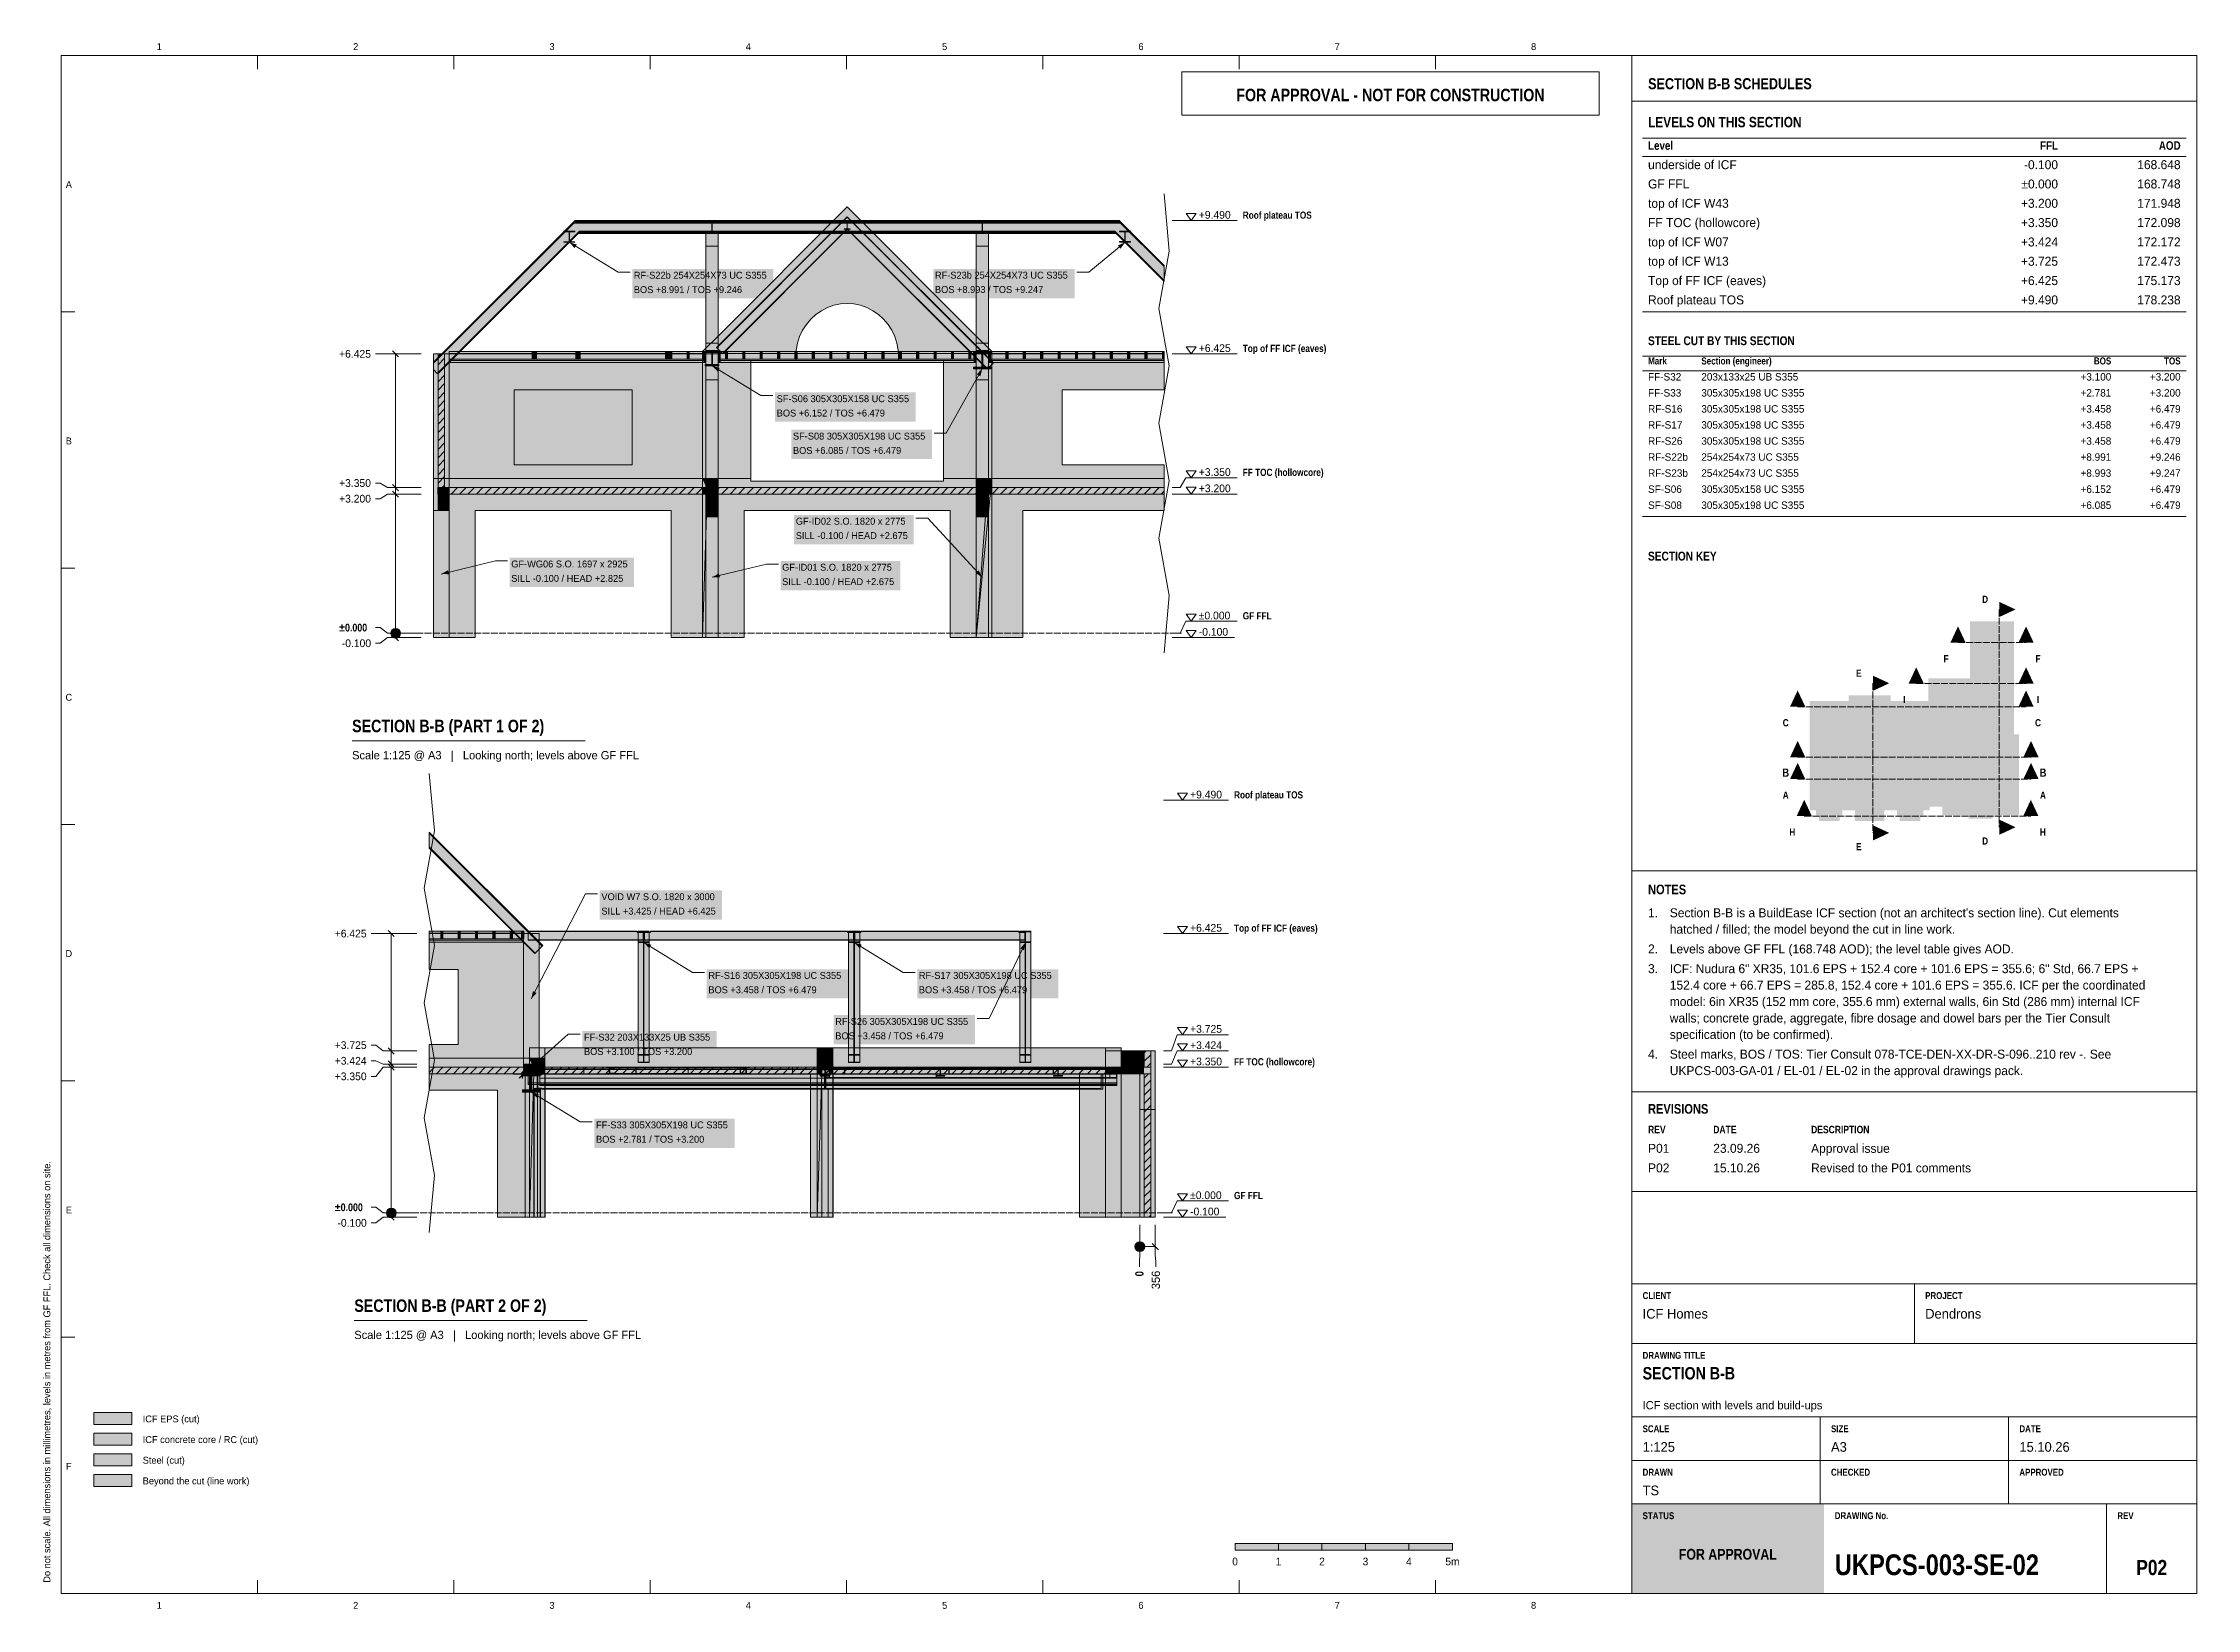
# Model space of a CAD drawing. Header units: millimetres. Extents: x 17 to 413, y 4 to 292.
import ezdxf
from ezdxf.enums import TextEntityAlignment as Align

# ---------------------------------------------------------------- set-up
doc = ezdxf.new("R2010")
doc.units = ezdxf.units.MM
doc.linetypes.add('DASHED', pattern=[1.524, 1.27, -0.254])
for name, color, linetype in [('FILL-C_B2B2B8', 7, 'Continuous'), ('FILL-C_BDBDBF', 7, 'Continuous'), ('FILL-EPS', 7, 'Continuous'), ('FILL-INK', 7, 'Continuous'), ('FILL-LIGHT', 7, 'Continuous'), ('FILL-RED', 7, 'Continuous'), ('FILL-STEEL', 7, 'Continuous'), ('FILL-STEEL_GREY', 7, 'Continuous'), ('FILL-TEAL', 7, 'Continuous'), ('FILL-TIMBER', 7, 'Continuous'), ('FILL-WHITE', 7, 'Continuous'), ('LINE-C_B2B2B8-DASH', 7, 'DASHED'), ('LINE-CORE', 7, 'Continuous'), ('LINE-INK', 7, 'Continuous'), ('LINE-RED', 7, 'Continuous'), ('LINE-RED-DASH', 7, 'DASHED'), ('LINE-STEEL-DASH', 7, 'DASHED'), ('LINE-STEEL_GREY', 7, 'Continuous'), ('LINE-TEAL', 7, 'Continuous'), ('TEXT-C_B2B2B8', 7, 'Continuous'), ('TEXT-EPS', 7, 'Continuous'), ('TEXT-INK', 7, 'Continuous'), ('TEXT-RED', 7, 'Continuous'), ('TEXT-STEEL', 7, 'Continuous'), ('TEXT-STEEL_GREY', 7, 'Continuous'), ('TEXT-TEAL', 7, 'Continuous'), ('TEXT-TEAL_DK', 7, 'Continuous'), ('TEXT-WHITE', 7, 'Continuous')]:
    doc.layers.add(name, color=color, linetype=linetype)
doc.styles.add('OpenSansCondensed-Bold', font='OpenSansCondensed-Bold.ttf')

msp = doc.modelspace()

# ---------------------------------------------------------------- texts
at = {"layer": 'TEXT-C_B2B2B8', "style": 'OpenSansCondensed-Bold'}
for s, p in [('D', (374.02, 189.28)), ('F', (366.84, 178.37)), ('F', (383.76, 178.37)), ('E', (350.78, 175.7)), ('I', (359.15, 170.84)), ('I', (383.76, 170.84)), ('C', (337.33, 166.58)), ('C', (383.76, 166.58)), ('A', (337.33, 153.26)), ('A', (384.67, 153.26)), ('H', (338.54, 146.46)), ('H', (384.64, 146.46)), ('E', (350.78, 143.77)), ('D', (374.02, 144.81))]:
    msp.add_text(s, height=1.32, dxfattribs=at).set_placement(p, align=Align.CENTER)
at = {"layer": 'TEXT-EPS', "style": 'OpenSansCondensed-Bold'}
msp.add_text('STATUS', height=1.27, dxfattribs=at).set_placement((311, 20.7))
at = {"layer": 'TEXT-INK', "style": 'OpenSansCondensed-Bold'}
for s, height, p in [('LEVELS ON THIS SECTION', 1.905, (312, 276.8)), ('STEEL CUT BY THIS SECTION', 1.6256, (312, 236.71)), ('±0.000', 1.422, (71.13, 184.03)), ('SECTION B-B (PART 1 OF 2)', 2.286, (73.53, 165.5)), ('NOTES', 1.778, (312, 135.67)), ('REVISIONS', 1.778, (312, 95.3)), ('±0.000', 1.422, (70.33, 77.37)), ('SECTION B-B (PART 2 OF 2)', 2.286, (73.93, 58.84)), ('SECTION B-B', 2.286, (311, 46.4)), ('UKPCS-003-SE-02', 3.81, (346.36, 10.4))]:
    msp.add_text(s, height=height, dxfattribs=at).set_placement(p)
at = {"layer": 'TEXT-INK'}
for s, height, p in [('underside of ICF', 1.651, (312, 269.09)), ('GF FFL', 1.651, (312, 265.54)), ('top of ICF W43', 1.651, (312, 261.98)), ('+9.490', 1.422, (229.33, 259.97)), ('FF TOC (hollowcore)', 1.651, (312, 258.43)), ('top of ICF W07', 1.651, (312, 254.87)), ('RF-S22b 254X254X73 UC S355', 1.27, (125.37, 248.94)), ('RF-S23b 254X254X73 UC S355', 1.27, (180.78, 248.95)), ('top of ICF W13', 1.651, (312, 251.32)), ('BOS +8.991 / TOS +9.246', 1.27, (125.37, 246.29)), ('BOS +8.993 / TOS +9.247', 1.27, (180.78, 246.31)), ('Top of FF ICF (eaves)', 1.651, (312, 247.76)), ('Roof plateau TOS', 1.651, (312, 244.21)), ('+6.425', 1.422, (71.13, 234.39)), ('+6.425', 1.422, (229.33, 235.45)), ('FF-S32', 1.372, (312, 230.2)), ('203x133x25 UB S355', 1.3716, (321.8, 230.2)), ('SF-S06 305X305X158 UC S355', 1.27, (151.66, 226.22)), ('FF-S33', 1.372, (312, 227.25)), ('305x305x198 UC S355', 1.3716, (321.8, 227.25)), ('BOS +6.152 / TOS +6.479', 1.27, (151.66, 223.58)), ('RF-S16', 1.372, (312, 224.3)), ('RF-S17', 1.372, (312, 221.35)), ('305x305x198 UC S355', 1.3716, (321.8, 224.3)), ('305x305x198 UC S355', 1.3716, (321.8, 221.35)), ('SF-S08 305X305X198 UC S355', 1.27, (154.65, 219.34)), ('BOS +6.085 / TOS +6.479', 1.27, (154.65, 216.7)), ('RF-S26', 1.372, (312, 218.39)), ('305x305x198 UC S355', 1.3716, (321.8, 218.39)), ('+3.350', 1.422, (229.33, 212.65)), ('RF-S22b', 1.372, (312, 215.44)), ('254x254x73 UC S355', 1.3716, (321.8, 215.44)), ('+3.350', 1.422, (71.13, 210.63)), ('+3.200', 1.422, (229.33, 209.65)), ('SF-S06', 1.372, (312, 209.53)), ('RF-S23b', 1.372, (312, 212.49)), ('305x305x158 UC S355', 1.3716, (321.8, 209.53)), ('254x254x73 UC S355', 1.3716, (321.8, 212.49)), ('+3.200', 1.422, (71.13, 207.75)), ('SF-S08', 1.372, (312, 206.58)), ('305x305x198 UC S355', 1.3716, (321.8, 206.58)), ('SILL -0.100 / HEAD +2.675', 1.27, (155.17, 201.03)), ('GF-ID02 S.O. 1820 x 2775', 1.27, (155.17, 203.68)), ('SILL -0.100 / HEAD +2.825', 1.27, (102.81, 193.16)), ('GF-WG06 S.O. 1697 x 2925', 1.27, (102.81, 195.81)), ('GF-ID01 S.O. 1820 x 2775', 1.27, (152.66, 195.21)), ('SILL -0.100 / HEAD +2.675', 1.27, (152.66, 192.56)), ('±0.000', 1.422, (229.33, 186.25)), ('-0.100', 1.422, (71.63, 181.15)), ('-0.100', 1.422, (229.33, 183.25)), ('+9.490', 1.422, (227.73, 153.31)), ('VOID W7 S.O. 1820 x 3000', 1.27, (119.4, 134.59)), ('SILL +3.425 / HEAD +6.425', 1.27, (119.4, 131.94)), ('1.', 1.651, (312, 131.44)), ("Section B-B is a BuildEase ICF section (not an architect's section line). Cut elements", 1.651, (316, 131.44)), ('+6.425', 1.422, (70.33, 127.73)), ('+6.425', 1.422, (227.73, 128.79)), ('hatched / filled; the model beyond the cut in line work.', 1.651, (316, 128.42)), ('2.', 1.651, (312, 124.79)), ('Levels above GF FFL (168.748 AOD); the level table gives AOD.', 1.651, (316, 124.79)), ('ICF: Nudura 6" XR35, 101.6 EPS + 152.4 core + 101.6 EPS = 355.6; 6" Std, 66.7 EPS +', 1.651, (316, 121.16)), ('RF-S16 305X305X198 UC S355', 1.27, (139.09, 120.1)), ('RF-S17 305X305X198 UC S355', 1.27, (177.82, 120.1)), ('3.', 1.651, (312, 121.16)), ('152.4 core + 66.7 EPS = 285.8, 152.4 core + 101.6 EPS = 355.6. ICF per the coordinated', 1.651, (316, 118.14)), ('BOS +3.458 / TOS +6.479', 1.27, (139.09, 117.46)), ('BOS +3.458 / TOS +6.479', 1.27, (177.82, 117.46)), ('model: 6in XR35 (152 mm core, 355.6 mm) external walls, 6in Std (286 mm) internal ICF', 1.651, (316, 115.11)), ('RF-S26 305X305X198 UC S355', 1.27, (162.44, 111.64)), ('+3.725', 1.422, (227.73, 110.19)), ('walls; concrete grade, aggregate, fibre dosage and dowel bars per the Tier Consult', 1.651, (316, 112.08)), ('+3.725', 1.422, (70.33, 107.21)), ('FF-S32 203X133X25 UB S355', 1.27, (116.2, 108.75)), ('BOS +3.100 / TOS +3.200', 1.27, (116.2, 106.1)), ('BOS +3.458 / TOS +6.479', 1.27, (162.44, 108.99)), ('+3.424', 1.422, (227.73, 107.19)), ('4.', 1.651, (312, 105.43)), ('specification (to be confirmed).', 1.651, (316, 109.05)), ('Steel marks, BOS / TOS: Tier Consult 078-TCE-DEN-XX-DR-S-096..210 rev -. See', 1.651, (316, 105.43)), ('+3.424', 1.422, (70.33, 104.33)), ('+3.350', 1.422, (227.73, 104.19)), ('UKPCS-003-GA-01 / EL-01 / EL-02 in the approval drawings pack.', 1.651, (316, 102.4)), ('+3.350', 1.422, (70.33, 101.46)), ('FF-S33 305X305X198 UC S355', 1.27, (118.41, 92.6)), ('BOS +2.781 / TOS +3.200', 1.27, (118.41, 89.96)), ('P01', 1.651, (312, 88.1)), ('23.09.26', 1.651, (324, 88.1)), ('Approval issue', 1.651, (342, 88.1)), ('P02', 1.651, (312, 84.5)), ('15.10.26', 1.651, (324, 84.5)), ('Revised to the P01 comments', 1.651, (342, 84.5)), ('±0.000', 1.422, (227.73, 79.59)), ('-0.100', 1.422, (70.83, 74.5)), ('-0.100', 1.422, (227.73, 76.59)), ('Dendrons', 1.778, (363, 57.6)), ('ICF Homes', 1.778, (311, 57.6)), ('ICF EPS (cut)', 1.27, (35, 38.5)), ('ICF concrete core / RC (cut)', 1.27, (35, 34.7)), ('Steel (cut)', 1.27, (35, 30.9)), ('1:125', 1.778, (311, 33.1)), ('A3', 1.778, (345.67, 33.1)), ('15.10.26', 1.778, (380.33, 33.1)), ('Beyond the cut (line work)', 1.27, (35, 27.1)), ('TS', 1.778, (311, 25.1))]:
    msp.add_text(s, height=height, dxfattribs=at).set_placement(p)
for s, height, p in [('-0.100', 1.651, (387.44, 269.09)), ('168.648', 1.651, (410, 269.09)), ('±0.000', 1.651, (387.44, 265.54)), ('168.748', 1.651, (410, 265.54)), ('+3.200', 1.651, (387.44, 261.98)), ('171.948', 1.651, (410, 261.98)), ('+3.350', 1.651, (387.44, 258.43)), ('172.098', 1.651, (410, 258.43)), ('+3.424', 1.651, (387.44, 254.87)), ('172.172', 1.651, (410, 254.87)), ('+3.725', 1.651, (387.44, 251.32)), ('172.473', 1.651, (410, 251.32)), ('+6.425', 1.651, (387.44, 247.76)), ('+9.490', 1.651, (387.44, 244.21)), ('175.173', 1.651, (410, 247.76)), ('178.238', 1.651, (410, 244.21)), ('+3.100', 1.372, (397.24, 230.2)), ('+3.200', 1.372, (410, 230.2)), ('+2.781', 1.372, (397.24, 227.25)), ('+3.200', 1.372, (410, 227.25)), ('+3.458', 1.372, (397.24, 224.3)), ('+3.458', 1.372, (397.24, 221.35)), ('+6.479', 1.372, (410, 224.3)), ('+6.479', 1.372, (410, 221.35)), ('+3.458', 1.372, (397.24, 218.39)), ('+6.479', 1.372, (410, 218.39)), ('+8.991', 1.372, (397.24, 215.44)), ('+9.246', 1.372, (410, 215.44)), ('+8.993', 1.372, (397.24, 212.49)), ('+6.152', 1.372, (397.24, 209.53)), ('+9.247', 1.372, (410, 212.49)), ('+6.479', 1.372, (410, 209.53)), ('+6.085', 1.372, (397.24, 206.58)), ('+6.479', 1.372, (410, 206.58))]:
    msp.add_text(s, height=height, dxfattribs=at).set_placement(p, align=Align.RIGHT)
at = {"layer": 'TEXT-INK', "style": 'OpenSansCondensed-Bold'}
msp.add_text('0', height=1.52, rotation=90, dxfattribs=at).set_placement((219.16, 65.37))
at = {"layer": 'TEXT-INK'}
msp.add_text('356', height=1.524, rotation=90, dxfattribs=at).set_placement((222.18, 63.01))
for s, height, p in [('0', 1.4, (236, 12.2)), ('1', 1.4, (244, 12.2)), ('2', 1.4, (252, 12.2)), ('3', 1.4, (260, 12.2)), ('4', 1.4, (268, 12.2)), ('5m', 1.397, (276, 12.2))]:
    msp.add_text(s, height=height, dxfattribs=at).set_placement(p, align=Align.CENTER)
at = {"layer": 'TEXT-INK', "style": 'OpenSansCondensed-Bold'}
msp.add_text('P02', height=2.794, dxfattribs=at).set_placement((404.68, 10.4), align=Align.CENTER)
at = {"layer": 'TEXT-RED', "style": 'OpenSansCondensed-Bold'}
for s, height, p in [('FOR APPROVAL - NOT FOR CONSTRUCTION', 2.286, (264.6, 281.6)), ('B', 1.52, (337.33, 157.29)), ('B', 1.52, (384.67, 157.29))]:
    msp.add_text(s, height=height, dxfattribs=at).set_placement(p, align=Align.CENTER)
at = {"layer": 'TEXT-STEEL', "style": 'OpenSansCondensed-Bold'}
for s, height, p in [('Roof plateau TOS', 1.3208, (237.42, 259.97)), ('Top of FF ICF (eaves)', 1.3208, (237.42, 235.45)), ('FF TOC (hollowcore)', 1.3208, (237.42, 212.65)), ('GF FFL', 1.321, (237.42, 186.25)), ('Roof plateau TOS', 1.3208, (235.82, 153.31)), ('Top of FF ICF (eaves)', 1.3208, (235.82, 128.79)), ('FF TOC (hollowcore)', 1.3208, (235.82, 104.19)), ('GF FFL', 1.321, (235.82, 79.59))]:
    msp.add_text(s, height=height, dxfattribs=at).set_placement(p)
at = {"layer": 'TEXT-STEEL_GREY'}
for s, p in [('1', (38.06, 291)), ('2', (74.19, 291)), ('3', (110.31, 291)), ('4', (146.44, 291)), ('5', (182.56, 291)), ('6', (218.69, 291)), ('7', (254.81, 291)), ('8', (290.94, 291)), ('A', (21.4, 265.62)), ('B', (21.4, 218.45)), ('C', (21.4, 171.28)), ('D', (21.4, 124.12)), ('E', (21.4, 76.95)), ('F', (21.4, 29.78)), ('1', (38.06, 4.2)), ('2', (74.19, 4.2)), ('3', (110.31, 4.2)), ('4', (146.44, 4.2)), ('5', (182.56, 4.2)), ('6', (218.69, 4.2)), ('7', (254.81, 4.2)), ('8', (290.94, 4.2))]:
    msp.add_text(s, height=1.27, dxfattribs=at).set_placement(p, align=Align.CENTER)
at = {"layer": 'TEXT-STEEL_GREY', "style": 'OpenSansCondensed-Bold'}
for s, height, p in [('Level', 1.575, (312, 272.65)), ('Mark', 1.295, (312, 233.16)), ('Section (engineer)', 1.2954, (321.8, 233.16)), ('REV', 1.372, (312, 91.7)), ('DATE', 1.372, (324, 91.7)), ('DESCRIPTION', 1.3716, (342, 91.7)), ('CLIENT', 1.27, (311, 61.2)), ('PROJECT', 1.27, (363, 61.2)), ('DRAWING TITLE', 1.27, (311, 50.2)), ('SCALE', 1.27, (311, 36.7)), ('SIZE', 1.27, (345.67, 36.7)), ('DATE', 1.27, (380.33, 36.7)), ('DRAWN', 1.27, (311, 28.7)), ('CHECKED', 1.27, (345.67, 28.7)), ('APPROVED', 1.27, (380.33, 28.7)), ('DRAWING No.', 1.27, (346.36, 20.7)), ('REV', 1.27, (398.36, 20.7))]:
    msp.add_text(s, height=height, dxfattribs=at).set_placement(p)
for s, height, p in [('FFL', 1.575, (387.44, 272.65)), ('AOD', 1.575, (410, 272.65)), ('BOS', 1.295, (397.24, 233.16)), ('TOS', 1.295, (410, 233.16))]:
    msp.add_text(s, height=height, dxfattribs=at).set_placement(p, align=Align.RIGHT)
at = {"layer": 'TEXT-STEEL_GREY'}
for s, p in [('Scale 1:125 @ A3   |   Looking north; levels above GF FFL', (73.53, 160.5)), ('Scale 1:125 @ A3   |   Looking north; levels above GF FFL', (73.93, 53.84)), ('ICF section with levels and build-ups', (311, 40.9))]:
    msp.add_text(s, height=1.524, dxfattribs=at).set_placement(p)
msp.add_text('Do not scale. All dimensions in millimetres, levels in metres from GF FFL. Check all dimensions on site.', height=1.27, rotation=90, dxfattribs=at).set_placement((18, 9))
at = {"layer": 'TEXT-TEAL', "style": 'OpenSansCondensed-Bold'}
msp.add_text('SECTION B-B SCHEDULES', height=2.032, dxfattribs=at).set_placement((312, 283.8))
at = {"layer": 'TEXT-TEAL_DK', "style": 'OpenSansCondensed-Bold'}
msp.add_text('SECTION KEY', height=1.6256, dxfattribs=at).set_placement((312, 197.08))
at = {"layer": 'TEXT-WHITE', "style": 'OpenSansCondensed-Bold'}
msp.add_text('FOR APPROVAL', height=1.9812, dxfattribs=at).set_placement((326.68, 13.25), align=Align.CENTER)

# ---------------------------------------------------------------- hatches: boundary and pattern name
at = {"layer": 'FILL-C_B2B2B8', "true_color": 0xb2b2b8}
h = msp.add_hatch(color=256, dxfattribs=at)
h.dxf.hatch_style = 1
h.paths.add_polyline_path([(379.62, 188.08), (376.62, 189.48), (376.62, 186.68)])
h = msp.add_hatch(color=256, dxfattribs=at)
h.dxf.hatch_style = 1
h.paths.add_polyline_path([(369.04, 184.97), (367.64, 181.97), (370.44, 181.97)])
h = msp.add_hatch(color=256, dxfattribs=at)
h.dxf.hatch_style = 1
h.paths.add_polyline_path([(381.56, 184.97), (380.16, 181.97), (382.96, 181.97)])
h = msp.add_hatch(color=256, dxfattribs=at)
h.dxf.hatch_style = 1
h.paths.add_polyline_path([(356.38, 174.5), (353.38, 175.9), (353.38, 173.1)])
h = msp.add_hatch(color=256, dxfattribs=at)
h.dxf.hatch_style = 1
h.paths.add_polyline_path([(361.35, 177.44), (359.95, 174.44), (362.75, 174.44)])
h = msp.add_hatch(color=256, dxfattribs=at)
h.dxf.hatch_style = 1
h.paths.add_polyline_path([(381.56, 177.44), (380.16, 174.44), (382.96, 174.44)])
h = msp.add_hatch(color=256, dxfattribs=at)
h.dxf.hatch_style = 1
h.paths.add_polyline_path([(339.53, 173.18), (338.13, 170.18), (340.93, 170.18)])
h = msp.add_hatch(color=256, dxfattribs=at)
h.dxf.hatch_style = 1
h.paths.add_polyline_path([(381.56, 173.18), (380.16, 170.18), (382.96, 170.18)])
h = msp.add_hatch(color=256, dxfattribs=at)
h.dxf.hatch_style = 1
h.paths.add_polyline_path([(339.53, 159.86), (338.13, 156.86), (340.93, 156.86)])
h = msp.add_hatch(color=256, dxfattribs=at)
h.dxf.hatch_style = 1
h.paths.add_polyline_path([(382.47, 159.86), (381.07, 156.86), (383.87, 156.86)])
h = msp.add_hatch(color=256, dxfattribs=at)
h.dxf.hatch_style = 1
h.paths.add_polyline_path([(340.74, 153.06), (339.34, 150.06), (342.14, 150.06)])
h = msp.add_hatch(color=256, dxfattribs=at)
h.dxf.hatch_style = 1
h.paths.add_polyline_path([(382.44, 153.06), (381.04, 150.06), (383.84, 150.06)])
h = msp.add_hatch(color=256, dxfattribs=at)
h.dxf.hatch_style = 1
h.paths.add_polyline_path([(356.38, 146.97), (353.38, 148.37), (353.38, 145.57)])
h = msp.add_hatch(color=256, dxfattribs=at)
h.dxf.hatch_style = 1
h.paths.add_polyline_path([(379.62, 148.01), (376.62, 149.41), (376.62, 146.61)])
at = {"layer": 'FILL-C_BDBDBF', "true_color": 0xbdbdbf}
h = msp.add_hatch(color=256, dxfattribs=at)
h.dxf.hatch_style = 1
h.paths.add_polyline_path([(90.56, 235.1), (90.56, 210.51), (90.32, 210.51), (89.34, 210.51), (89.34, 235.1), (89.99, 235.1)])
h = msp.add_hatch(color=256, dxfattribs=at)
h.dxf.hatch_style = 1
h.paths.add_polyline_path([(90.56, 209.29), (90.56, 206.3), (89.34, 206.3), (89.34, 209.29), (90.39, 209.29)])
h = msp.add_hatch(color=256, dxfattribs=at)
h.dxf.hatch_style = 1
h.paths.add_polyline_path([(105.89, 102.64), (105.89, 104.43), (106.11, 104.43), (107.11, 104.43), (107.11, 102.64), (106.46, 102.64)])
h = msp.add_hatch(color=256, dxfattribs=at)
h.dxf.hatch_style = 1
h.paths.add_polyline_path([(220.51, 103.52), (220.51, 103.85), (219.96, 103.85), (219.29, 103.85), (219.29, 106.84), (220.51, 106.84), (220.51, 76.24), (219.58, 76.24), (219.29, 76.24), (219.29, 102.63), (220.51, 102.63)])
h = msp.add_hatch(color=256, dxfattribs=at)
h.dxf.hatch_style = 1
h.paths.add_polyline_path([(26, 34.3), (33, 34.3), (33, 36.5), (26, 36.5)])
at = {"layer": 'FILL-EPS', "true_color": 0xccffff}
h = msp.add_hatch(color=256, dxfattribs=at)
h.dxf.hatch_style = 1
h.paths.add_polyline_path([(88.53, 207.74), (88.53, 212.16), (88.53, 215.88), (88.53, 216.1), (88.53, 216.63), (88.53, 216.94), (88.53, 220.08), (88.53, 229.41), (88.53, 229.77), (88.53, 230.42), (88.53, 230.67), (88.53, 235.1), (89.34, 235.1), (89.34, 210.51), (89.34, 210.51), (89.34, 209.92), (89.34, 209.29), (89.34, 209.29), (89.34, 206.3), (88.56, 206.3), (88.53, 206.3), (88.53, 206.32), (88.53, 207.13)])
h = msp.add_hatch(color=256, dxfattribs=at)
h.dxf.hatch_style = 1
h.paths.add_polyline_path([(91.37, 230.67), (91.37, 230.42), (91.37, 229.77), (91.37, 229.41), (91.37, 226.27), (91.37, 216.94), (91.37, 216.63), (91.37, 216.1), (91.37, 215.88), (91.37, 212.16), (91.37, 211.31), (91.37, 210.51), (90.56, 210.51), (90.56, 235.1), (91.37, 235.1)])
h = msp.add_hatch(color=256, dxfattribs=at)
h.dxf.hatch_style = 1
h.paths.add_polyline_path([(91.37, 207.03), (91.37, 206.73), (91.37, 206.31), (91.37, 206.3), (90.56, 206.3), (90.56, 209.29), (91.37, 209.29)])
h = msp.add_hatch(color=256, dxfattribs=at)
h.dxf.hatch_style = 1
h.paths.add_polyline_path([(140.89, 209.3), (140.91, 209.3), (140.91, 205.13), (140.91, 205.1), (138.69, 205.1), (138.62, 205.1), (138.62, 205.13), (138.62, 209.3), (139.59, 209.3)])
h = msp.add_hatch(color=256, dxfattribs=at)
h.dxf.hatch_style = 1
h.paths.add_polyline_path([(189.66, 209.3), (190.63, 209.3), (190.63, 205.13), (190.63, 205.1), (188.41, 205.1), (188.35, 205.1), (188.35, 205.13), (188.35, 209.3), (189.65, 209.3)])
h = msp.add_hatch(color=256, dxfattribs=at)
h.dxf.hatch_style = 1
h.paths.add_polyline_path([(105.08, 104.22), (105.08, 104.43), (105.89, 104.43), (105.89, 102.64), (105.08, 102.64)])
h = msp.add_hatch(color=256, dxfattribs=at)
h.dxf.hatch_style = 1
h.paths.add_polyline_path([(107.11, 102.64), (107.11, 104.43), (107.93, 104.43), (107.93, 104.22), (107.93, 102.64)])
h = msp.add_hatch(color=256, dxfattribs=at)
h.dxf.hatch_style = 1
h.paths.add_polyline_path([(218.48, 106.03), (218.48, 106.84), (219.25, 106.84), (219.29, 106.84), (219.29, 103.85), (218.48, 103.85)])
h = msp.add_hatch(color=256, dxfattribs=at)
h.dxf.hatch_style = 1
h.paths.add_polyline_path([(221.33, 100.58), (221.33, 99.39), (221.33, 96.05), (221.33, 88.4), (221.33, 76.24), (220.51, 76.24), (220.51, 106.84), (221.33, 106.84)])
h = msp.add_hatch(color=256, dxfattribs=at)
h.dxf.hatch_style = 1
h.paths.add_polyline_path([(219.29, 76.24), (218.48, 76.24), (218.48, 88.81), (218.48, 99.18), (218.48, 99.97), (218.48, 102.63), (218.8, 102.63), (219.03, 102.63), (219.29, 102.63)])
h = msp.add_hatch(color=256, dxfattribs=at)
h.dxf.hatch_style = 1
h.paths.add_polyline_path([(26, 38.1), (33, 38.1), (33, 40.3), (26, 40.3)])
at = {"layer": 'FILL-INK', "true_color": 0x1a1a1f}
h = msp.add_hatch(color=256, dxfattribs=at)
h.dxf.hatch_style = 1
h.paths.add_polyline_path([(113.47, 255.63), (114.87, 255.23), (114.47, 254.58)])
h = msp.add_hatch(color=256, dxfattribs=at)
h.dxf.hatch_style = 1
h.paths.add_polyline_path([(215.77, 255.64), (214.93, 254.46), (214.45, 255.05)])
h = msp.add_hatch(color=256, dxfattribs=at)
h.dxf.hatch_style = 1
h.paths.add_polyline_path([(139.76, 232.92), (141.16, 232.51), (140.76, 231.86)])
h = msp.add_hatch(color=256, dxfattribs=at)
h.dxf.hatch_style = 1
h.paths.add_polyline_path([(189.49, 232.38), (189.14, 230.98), (188.47, 231.35)])
h = msp.add_hatch(color=256, dxfattribs=at)
h.dxf.hatch_style = 1
h.paths.add_polyline_path([(89.91, 194.6), (91.19, 195.3), (91.36, 194.56)])
h = msp.add_hatch(color=256, dxfattribs=at)
h.dxf.hatch_style = 1
h.paths.add_polyline_path([(139.76, 194), (141.03, 194.7), (141.21, 193.96)])
h = msp.add_hatch(color=256, dxfattribs=at)
h.dxf.hatch_style = 1
h.paths.add_polyline_path([(189.49, 194), (188.26, 194.77), (188.82, 195.29)])
h = msp.add_hatch(color=256, dxfattribs=at)
h.dxf.hatch_style = 1
h.paths.add_polyline_path([(127.19, 126.79), (128.58, 126.39), (128.18, 125.74)])
h = msp.add_hatch(color=256, dxfattribs=at)
h.dxf.hatch_style = 1
h.paths.add_polyline_path([(165.92, 126.79), (167.31, 126.39), (166.92, 125.74)])
h = msp.add_hatch(color=256, dxfattribs=at)
h.dxf.hatch_style = 1
h.paths.add_polyline_path([(197.43, 126.79), (197.16, 125.37), (196.48, 125.7)])
h = msp.add_hatch(color=256, dxfattribs=at)
h.dxf.hatch_style = 1
h.paths.add_polyline_path([(106.5, 116.44), (106.81, 117.86), (107.48, 117.51)])
h = msp.add_hatch(color=256, dxfattribs=at)
h.dxf.hatch_style = 1
h.paths.add_polyline_path([(104.3, 101.84), (105.08, 103.06), (105.59, 102.5)])
h = msp.add_hatch(color=256, dxfattribs=at)
h.dxf.hatch_style = 1
h.paths.add_polyline_path([(106.51, 99.29), (107.9, 98.89), (107.5, 98.24)])
at = {"layer": 'FILL-INK', "true_color": 0x14141a}
h = msp.add_hatch(color=256, dxfattribs=at)
h.dxf.hatch_style = 1
h.paths.add_polyline_path([(236, 15), (244, 15), (244, 16.2), (236, 16.2)])
h = msp.add_hatch(color=256, dxfattribs=at)
h.dxf.hatch_style = 1
h.paths.add_polyline_path([(252, 15), (260, 15), (260, 16.2), (252, 16.2)])
h = msp.add_hatch(color=256, dxfattribs=at)
h.dxf.hatch_style = 1
h.paths.add_polyline_path([(268, 15), (276, 15), (276, 16.2), (268, 16.2)])
at = {"layer": 'FILL-LIGHT', "true_color": 0xcccccf}
h = msp.add_hatch(color=256, dxfattribs=at)
h.dxf.hatch_style = 1
h.paths.add_polyline_path([(124.63, 210.5), (139.75, 210.5), (139.75, 210.14), (139.75, 209.3), (104.42, 209.3), (89.3, 209.3), (89.3, 209.66), (89.3, 210.5)])
h = msp.add_hatch(color=256, dxfattribs=at)
h.dxf.hatch_style = 1
h.paths.add_polyline_path([(189.48, 210.5), (189.48, 209.33), (189.48, 209.3), (188.11, 209.3), (139.77, 209.3), (139.77, 210.47), (139.77, 210.5), (141.14, 210.5)])
h = msp.add_hatch(color=256, dxfattribs=at)
h.dxf.hatch_style = 1
h.paths.add_polyline_path([(222.93, 210.5), (222.93, 209.3), (189.5, 209.3), (189.5, 210.47), (189.5, 210.5), (190.87, 210.5)])
h = msp.add_hatch(color=256, dxfattribs=at)
h.dxf.hatch_style = 1
h.paths.add_polyline_path([(106.43, 103.84), (106.43, 102.68), (106.43, 102.64), (105.06, 102.64), (87.73, 102.64), (87.73, 103.84)])
h = msp.add_hatch(color=256, dxfattribs=at)
h.dxf.hatch_style = 1
h.paths.add_polyline_path([(116.16, 103.84), (116.16, 103.3), (116.16, 102.64), (110.92, 102.64), (106.59, 102.64), (106.59, 103.19), (106.59, 103.84), (111.83, 103.84)])
h = msp.add_hatch(color=256, dxfattribs=at)
h.dxf.hatch_style = 1
h.paths.add_polyline_path([(125.76, 103.84), (125.76, 103.3), (125.76, 102.64), (120.52, 102.64), (116.19, 102.64), (116.19, 103.19), (116.19, 103.84), (121.43, 103.84)])
h = msp.add_hatch(color=256, dxfattribs=at)
h.dxf.hatch_style = 1
h.paths.add_polyline_path([(135.36, 103.84), (135.36, 103.3), (135.36, 102.64), (130.12, 102.64), (125.79, 102.64), (125.79, 103.19), (125.79, 103.84), (131.03, 103.84)])
h = msp.add_hatch(color=256, dxfattribs=at)
h.dxf.hatch_style = 1
h.paths.add_polyline_path([(144.96, 103.84), (144.96, 103.3), (144.96, 102.64), (139.72, 102.64), (135.39, 102.64), (135.39, 103.19), (135.39, 103.84), (140.63, 103.84)])
h = msp.add_hatch(color=256, dxfattribs=at)
h.dxf.hatch_style = 1
h.paths.add_polyline_path([(154.56, 103.84), (154.56, 103.3), (154.56, 102.64), (149.32, 102.64), (144.99, 102.64), (144.99, 103.19), (144.99, 103.84), (150.23, 103.84)])
h = msp.add_hatch(color=256, dxfattribs=at)
h.dxf.hatch_style = 1
h.paths.add_polyline_path([(164.16, 103.84), (164.16, 103.3), (164.16, 102.64), (158.92, 102.64), (154.59, 102.64), (154.59, 103.19), (154.59, 103.84), (159.83, 103.84)])
h = msp.add_hatch(color=256, dxfattribs=at)
h.dxf.hatch_style = 1
h.paths.add_polyline_path([(173.76, 103.84), (173.76, 103.3), (173.76, 102.64), (168.52, 102.64), (164.19, 102.64), (164.19, 103.19), (164.19, 103.84), (169.43, 103.84)])
h = msp.add_hatch(color=256, dxfattribs=at)
h.dxf.hatch_style = 1
h.paths.add_polyline_path([(183.36, 103.84), (183.36, 103.3), (183.36, 102.64), (178.12, 102.64), (173.79, 102.64), (173.79, 103.19), (173.79, 103.84), (179.03, 103.84)])
h = msp.add_hatch(color=256, dxfattribs=at)
h.dxf.hatch_style = 1
h.paths.add_polyline_path([(192.96, 103.84), (192.96, 103.3), (192.96, 102.64), (187.72, 102.64), (183.39, 102.64), (183.39, 103.19), (183.39, 103.84), (188.63, 103.84)])
h = msp.add_hatch(color=256, dxfattribs=at)
h.dxf.hatch_style = 1
h.paths.add_polyline_path([(202.56, 103.84), (202.56, 103.3), (202.56, 102.64), (197.32, 102.64), (192.99, 102.64), (192.99, 103.19), (192.99, 103.84), (198.23, 103.84)])
h = msp.add_hatch(color=256, dxfattribs=at)
h.dxf.hatch_style = 1
h.paths.add_polyline_path([(212.16, 103.84), (212.16, 103.3), (212.16, 102.64), (206.92, 102.64), (202.59, 102.64), (202.59, 103.19), (202.59, 103.84), (207.83, 103.84)])
h = msp.add_hatch(color=256, dxfattribs=at)
h.dxf.hatch_style = 1
h.paths.add_polyline_path([(219.13, 103.84), (219.13, 103.32), (219.13, 102.64), (215.24, 102.64), (212.19, 102.64), (212.19, 103.17), (212.19, 103.84), (216.08, 103.84)])
at = {"layer": 'FILL-RED', "true_color": 0xcc141a}
h = msp.add_hatch(color=256, dxfattribs=at)
h.dxf.hatch_style = 1
h.paths.add_polyline_path([(339.53, 163.89), (338.13, 160.89), (340.93, 160.89)])
h = msp.add_hatch(color=256, dxfattribs=at)
h.dxf.hatch_style = 1
h.paths.add_polyline_path([(382.47, 163.89), (381.07, 160.89), (383.87, 160.89)])
at = {"layer": 'FILL-STEEL', "true_color": 0x0d2973}
h = msp.add_hatch(color=256, dxfattribs=at)
h.dxf.hatch_style = 1
h.paths.add_polyline_path([(112.46, 255.63), (112.46, 255.66), (112.46, 255.74), (113.2, 255.74), (113.44, 255.74), (113.44, 256.18), (113.44, 257.55), (112.69, 257.55), (112.46, 257.55), (112.46, 257.58), (112.46, 257.66), (114, 257.66), (114.49, 257.66), (114.49, 257.64), (114.49, 257.55), (113.75, 257.55), (113.51, 257.55), (113.51, 257.11), (113.51, 255.74), (114.25, 255.74), (114.49, 255.74), (114.49, 255.72), (114.49, 255.63), (112.95, 255.63)])
h = msp.add_hatch(color=256, dxfattribs=at)
h.dxf.hatch_style = 1
h.paths.add_polyline_path([(214.75, 255.64), (214.75, 255.67), (214.75, 255.76), (215.5, 255.76), (215.74, 255.76), (215.74, 256.19), (215.74, 257.56), (214.99, 257.56), (214.75, 257.56), (214.75, 257.59), (214.75, 257.68), (216.29, 257.68), (216.79, 257.68), (216.79, 257.65), (216.79, 257.56), (216.04, 257.56), (215.8, 257.56), (215.8, 257.12), (215.8, 255.76), (216.55, 255.76), (216.79, 255.76), (216.79, 255.73), (216.79, 255.64), (215.25, 255.64)])
h = msp.add_hatch(color=256, dxfattribs=at)
h.dxf.hatch_style = 1
h.paths.add_polyline_path([(138.52, 232.92), (138.52, 232.94), (138.52, 233.12), (139.55, 233.12), (139.7, 233.12), (139.7, 233.4), (139.7, 235.33), (138.67, 235.33), (138.52, 235.33), (138.52, 235.36), (138.52, 235.53), (140.68, 235.53), (141.01, 235.53), (141.01, 235.51), (141.01, 235.33), (139.98, 235.33), (139.83, 235.33), (139.83, 235.04), (139.83, 233.12), (140.85, 233.12), (141.01, 233.12), (141.01, 233.09), (141.01, 232.92), (138.84, 232.92)])
h = msp.add_hatch(color=256, dxfattribs=at)
h.dxf.hatch_style = 1
h.paths.add_polyline_path([(187.89, 232.38), (187.89, 232.42), (187.89, 232.68), (189.2, 232.68), (189.4, 232.68), (189.4, 233.01), (189.4, 235.24), (188.09, 235.24), (187.89, 235.24), (187.89, 235.28), (187.89, 235.53), (190.67, 235.53), (191.09, 235.53), (191.09, 235.49), (191.09, 235.24), (189.78, 235.24), (189.58, 235.24), (189.58, 234.91), (189.58, 232.68), (190.89, 232.68), (191.09, 232.68), (191.09, 232.64), (191.09, 232.38), (188.31, 232.38)])
h = msp.add_hatch(color=256, dxfattribs=at)
h.dxf.hatch_style = 1
h.paths.add_polyline_path([(126.16, 126.79), (126.16, 126.82), (126.16, 126.93), (126.93, 126.93), (127.14, 126.93), (127.14, 127.33), (127.14, 128.74), (126.39, 128.74), (126.16, 128.74), (126.16, 128.77), (126.16, 128.88), (127.72, 128.88), (128.21, 128.88), (128.21, 128.84), (128.21, 128.74), (127.46, 128.74), (127.23, 128.74), (127.23, 128.31), (127.23, 126.93), (128, 126.93), (128.21, 126.93), (128.21, 126.9), (128.21, 126.79), (126.6, 126.79)])
h = msp.add_hatch(color=256, dxfattribs=at)
h.dxf.hatch_style = 1
h.paths.add_polyline_path([(164.9, 126.79), (164.9, 126.82), (164.9, 126.93), (165.67, 126.93), (165.88, 126.93), (165.88, 127.33), (165.88, 128.74), (165.13, 128.74), (164.9, 128.74), (164.9, 128.77), (164.9, 128.88), (166.46, 128.88), (166.95, 128.88), (166.95, 128.84), (166.95, 128.74), (166.2, 128.74), (165.96, 128.74), (165.96, 128.31), (165.96, 126.93), (166.73, 126.93), (166.95, 126.93), (166.95, 126.9), (166.95, 126.79), (165.34, 126.79)])
h = msp.add_hatch(color=256, dxfattribs=at)
h.dxf.hatch_style = 1
h.paths.add_polyline_path([(196.4, 126.79), (196.4, 126.82), (196.4, 126.93), (197.17, 126.93), (197.38, 126.93), (197.38, 127.33), (197.38, 128.74), (196.63, 128.74), (196.4, 128.74), (196.4, 128.77), (196.4, 128.88), (197.96, 128.88), (198.45, 128.88), (198.45, 128.84), (198.45, 128.74), (197.7, 128.74), (197.47, 128.74), (197.47, 128.31), (197.47, 126.93), (198.24, 126.93), (198.45, 126.93), (198.45, 126.9), (198.45, 126.79), (196.84, 126.79)])
h = msp.add_hatch(color=256, dxfattribs=at)
h.dxf.hatch_style = 1
h.paths.add_polyline_path([(104.8, 101.84), (104.8, 102.32), (104.8, 102.56), (104.27, 102.56), (103.24, 102.56), (103.24, 102.62), (103.24, 102.64), (103.79, 102.64), (104.88, 102.64), (104.88, 102.12), (104.88, 101.84), (104.85, 101.84)])
h = msp.add_hatch(color=256, dxfattribs=at)
h.dxf.hatch_style = 1
h.paths.add_polyline_path([(104.88, 99.29), (104.88, 99.55), (104.88, 99.69), (105.4, 99.69), (106.38, 99.69), (106.38, 101.37), (106.38, 102.25), (105.87, 102.25), (104.88, 102.25), (104.88, 102.51), (104.88, 102.64), (106, 102.64), (108.13, 102.64), (108.13, 102.39), (108.13, 102.25), (107.62, 102.25), (106.63, 102.25), (106.63, 100.57), (106.63, 99.69), (107.15, 99.69), (108.13, 99.69), (108.13, 99.43), (108.13, 99.29), (107.01, 99.29)])
h = msp.add_hatch(color=256, dxfattribs=at)
h.dxf.hatch_style = 1
h.paths.add_polyline_path([(26, 30.5), (33, 30.5), (33, 32.7), (26, 32.7)])
at = {"layer": 'FILL-STEEL_GREY', "true_color": 0x737378}
h = msp.add_hatch(color=256, dxfattribs=at)
h.dxf.hatch_style = 1
h.paths.add_polyline_path([(342.91, 151.13), (341.74, 151.13), (341.74, 171.25), (348.92, 171.25), (348.92, 172.3), (356.63, 172.3), (356.63, 171.25), (363.56, 171.25), (363.56, 175.43), (371.24, 175.43), (371.24, 185.88), (379.35, 185.88), (379.35, 165.12), (380.26, 165.12), (380.26, 150.22), (375.43, 150.22), (375.43, 149.56), (370.98, 149.56), (370.98, 150.22), (366.15, 150.22), (366.15, 151.79), (363.81, 151.79), (363.81, 151.13), (362.64, 151.13), (362.64, 150.22), (362.39, 150.22), (362.39, 150.22), (362.12, 150.22), (362.12, 149.18), (358.32, 149.18), (358.32, 150.22), (358.04, 150.22), (358.04, 150.22), (357.79, 150.22), (357.79, 151.13), (355.46, 151.13), (355.46, 149.18), (350.09, 149.18), (350.09, 151.13), (347.76, 151.13), (347.76, 150.22), (347.51, 150.22), (347.51, 150.22), (347.23, 150.22), (347.23, 149.18), (343.43, 149.18), (343.43, 150.22), (343.16, 150.22), (343.16, 150.22), (342.91, 150.22), (342.91, 151.13)])
h.paths.add_polyline_path([(366.52, 157.49), (366.52, 152.2), (366.56, 152.2), (366.56, 150.63), (371.39, 150.63), (371.39, 149.98), (375.02, 149.98), (375.02, 150.63), (379.85, 150.63), (379.85, 157.49), (366.52, 157.49)], flags=0)
h.paths.add_polyline_path([(379.85, 157.82), (379.85, 164.7), (378.94, 164.7), (378.94, 185.46), (371.65, 185.46), (371.65, 175.02), (363.97, 175.02), (363.97, 170.84), (363.81, 170.84), (363.81, 152.2), (366.19, 152.2), (366.19, 157.82), (379.85, 157.82)], flags=0)
h.paths.add_polyline_path([(342.15, 151.55), (343.32, 151.55), (343.32, 150.63), (343.85, 150.63), (343.85, 150.63), (346.82, 150.63), (346.82, 150.63), (347.34, 150.63), (347.34, 151.55), (350.5, 151.55), (350.5, 149.59), (355.05, 149.59), (355.05, 151.55), (358.21, 151.55), (358.21, 150.63), (358.73, 150.63), (358.73, 150.63), (361.7, 150.63), (361.7, 150.63), (362.23, 150.63), (362.23, 151.55), (363.4, 151.55), (363.4, 170.84), (356.55, 170.84), (356.55, 153.38), (356.22, 153.38), (356.22, 170.85), (356.22, 170.85), (356.22, 171.89), (349.33, 171.89), (349.33, 170.85), (349.33, 170.85), (349.33, 170.85), (349.33, 170.85), (349.33, 170.5), (349.33, 170.08), (349.33, 169.8), (349.33, 166.1), (349.33, 164.6), (349.33, 164.31), (349.33, 164.27), (349.33, 164.19), (349.33, 164.03), (349.33, 163.83), (349.33, 163.83), (349.33, 163.6), (349.33, 163.58), (349.33, 161.8), (349.33, 161.76), (349.33, 161.65), (349.33, 161.65), (349.33, 161.65), (349.33, 160.83), (349.33, 160.83), (349.33, 160.53), (349.33, 158.65), (349.33, 157.48), (349.33, 153.38), (349.16, 153.38), (349.15, 153.38), (349.09, 153.38), (349, 153.38), (349, 153.73), (349, 155.88), (349, 159.36), (349, 160.4), (349, 162.98), (349, 163.25), (349, 163.25), (349, 164.03), (349, 164.93), (349, 164.93), (349, 170.72), (349, 170.84), (342.15, 170.84), (342.15, 151.55)], flags=0)
h.paths.add_polyline_path([(361.7, 150.22), (358.73, 150.22), (358.73, 149.59), (361.7, 149.59), (361.7, 150.22)], flags=0)
h.paths.add_polyline_path([(343.85, 150.22), (343.85, 149.59), (346.82, 149.59), (346.82, 150.22), (343.85, 150.22)], flags=0)
at = {"layer": 'FILL-TEAL', "true_color": 0x009e85}
h = msp.add_hatch(color=256, dxfattribs=at)
h.dxf.hatch_style = 1
h.paths.add_polyline_path([(309.01, 7), (344.37, 7), (344.37, 23.5), (309.01, 23.5)])
at = {"layer": 'FILL-TIMBER', "true_color": 0xedd6a8}
h = msp.add_hatch(color=256, dxfattribs=at)
h.dxf.hatch_style = 1
h.paths.add_polyline_path([(107.48, 234.41), (107.48, 234.13), (107.32, 234.13), (106.68, 234.13), (106.68, 235.25), (106.68, 235.53), (106.84, 235.53), (107.48, 235.53)])
h = msp.add_hatch(color=256, dxfattribs=at)
h.dxf.hatch_style = 1
h.paths.add_polyline_path([(114.84, 235.53), (115.48, 235.53), (117.37, 235.53), (131.18, 235.53), (131.34, 235.53), (131.98, 235.53), (132.06, 235.53), (132.38, 235.53), (132.38, 234.41), (132.38, 234.13), (132.3, 234.13), (131.98, 234.13), (131.82, 234.13), (131.18, 234.13), (129.29, 234.13), (115.48, 234.13), (115.32, 234.13), (114.68, 234.13), (114.68, 235.25), (114.68, 235.53)])
h = msp.add_hatch(color=256, dxfattribs=at)
h.dxf.hatch_style = 1
h.paths.add_polyline_path([(135.58, 234.41), (135.58, 234.13), (135.5, 234.13), (135.18, 234.13), (135.18, 235.25), (135.18, 235.53), (135.26, 235.53), (135.58, 235.53)])
h = msp.add_hatch(color=256, dxfattribs=at)
h.dxf.hatch_style = 1
h.paths.add_polyline_path([(138.62, 234.41), (138.62, 234.13), (138.54, 234.13), (138.22, 234.13), (138.22, 235.25), (138.22, 235.53), (138.3, 235.53), (138.62, 235.53)])
h = msp.add_hatch(color=256, dxfattribs=at)
h.dxf.hatch_style = 1
h.paths.add_polyline_path([(142.61, 234.13), (142.43, 234.13), (142.21, 234.13), (142.21, 234.89), (142.21, 235.53), (142.39, 235.53), (142.61, 235.53), (142.61, 234.77)])
h = msp.add_hatch(color=256, dxfattribs=at)
h.dxf.hatch_style = 1
h.paths.add_polyline_path([(145.81, 234.13), (145.63, 234.13), (145.41, 234.13), (145.41, 234.89), (145.41, 235.53), (145.59, 235.53), (145.81, 235.53), (145.81, 234.77)])
h = msp.add_hatch(color=256, dxfattribs=at)
h.dxf.hatch_style = 1
h.paths.add_polyline_path([(149.01, 234.77), (149.01, 234.13), (148.83, 234.13), (148.61, 234.13), (148.61, 234.89), (148.61, 235.53), (148.79, 235.53), (149.01, 235.53)])
h = msp.add_hatch(color=256, dxfattribs=at)
h.dxf.hatch_style = 1
h.paths.add_polyline_path([(152.21, 234.77), (152.21, 234.13), (152.03, 234.13), (151.81, 234.13), (151.81, 234.89), (151.81, 235.53), (151.99, 235.53), (152.21, 235.53)])
h = msp.add_hatch(color=256, dxfattribs=at)
h.dxf.hatch_style = 1
h.paths.add_polyline_path([(155.41, 234.77), (155.41, 234.13), (155.23, 234.13), (155.01, 234.13), (155.01, 234.89), (155.01, 235.53), (155.19, 235.53), (155.41, 235.53)])
h = msp.add_hatch(color=256, dxfattribs=at)
h.dxf.hatch_style = 1
h.paths.add_polyline_path([(158.61, 234.13), (158.43, 234.13), (158.21, 234.13), (158.21, 234.89), (158.21, 235.53), (158.39, 235.53), (158.61, 235.53), (158.61, 234.77)])
h = msp.add_hatch(color=256, dxfattribs=at)
h.dxf.hatch_style = 1
h.paths.add_polyline_path([(161.81, 234.13), (161.63, 234.13), (161.41, 234.13), (161.41, 234.89), (161.41, 235.53), (161.59, 235.53), (161.81, 235.53), (161.81, 234.77)])
h = msp.add_hatch(color=256, dxfattribs=at)
h.dxf.hatch_style = 1
h.paths.add_polyline_path([(165.01, 234.77), (165.01, 234.13), (164.83, 234.13), (164.61, 234.13), (164.61, 234.89), (164.61, 235.53), (164.79, 235.53), (165.01, 235.53)])
h = msp.add_hatch(color=256, dxfattribs=at)
h.dxf.hatch_style = 1
h.paths.add_polyline_path([(168.21, 234.77), (168.21, 234.13), (168.03, 234.13), (167.81, 234.13), (167.81, 234.89), (167.81, 235.53), (167.99, 235.53), (168.21, 235.53)])
h = msp.add_hatch(color=256, dxfattribs=at)
h.dxf.hatch_style = 1
h.paths.add_polyline_path([(171.41, 234.77), (171.41, 234.13), (171.23, 234.13), (171.01, 234.13), (171.01, 234.89), (171.01, 235.53), (171.19, 235.53), (171.41, 235.53)])
h = msp.add_hatch(color=256, dxfattribs=at)
h.dxf.hatch_style = 1
h.paths.add_polyline_path([(174.61, 234.13), (174.43, 234.13), (174.21, 234.13), (174.21, 234.89), (174.21, 235.53), (174.39, 235.53), (174.61, 235.53), (174.61, 234.77)])
h = msp.add_hatch(color=256, dxfattribs=at)
h.dxf.hatch_style = 1
h.paths.add_polyline_path([(177.81, 234.13), (177.63, 234.13), (177.41, 234.13), (177.41, 234.89), (177.41, 235.53), (177.59, 235.53), (177.81, 235.53), (177.81, 234.77)])
h = msp.add_hatch(color=256, dxfattribs=at)
h.dxf.hatch_style = 1
h.paths.add_polyline_path([(181.01, 234.77), (181.01, 234.13), (180.83, 234.13), (180.61, 234.13), (180.61, 234.89), (180.61, 235.53), (180.79, 235.53), (181.01, 235.53)])
h = msp.add_hatch(color=256, dxfattribs=at)
h.dxf.hatch_style = 1
h.paths.add_polyline_path([(184.21, 234.77), (184.21, 234.13), (184.03, 234.13), (183.81, 234.13), (183.81, 234.89), (183.81, 235.53), (183.99, 235.53), (184.21, 235.53)])
h = msp.add_hatch(color=256, dxfattribs=at)
h.dxf.hatch_style = 1
h.paths.add_polyline_path([(187.41, 234.77), (187.41, 234.13), (187.23, 234.13), (187.01, 234.13), (187.01, 234.89), (187.01, 235.53), (187.19, 235.53), (187.41, 235.53)])
h = msp.add_hatch(color=256, dxfattribs=at)
h.dxf.hatch_style = 1
h.paths.add_polyline_path([(188.35, 234.13), (188.16, 234.13), (187.95, 234.13), (187.95, 234.89), (187.95, 235.53), (188.13, 235.53), (188.35, 235.53), (188.35, 234.77)])
h = msp.add_hatch(color=256, dxfattribs=at)
h.dxf.hatch_style = 1
h.paths.add_polyline_path([(191.03, 234.13), (190.89, 234.13), (190.63, 234.13), (190.63, 235.02), (190.63, 235.53), (190.78, 235.53), (191.03, 235.53), (191.03, 234.64)])
h = msp.add_hatch(color=256, dxfattribs=at)
h.dxf.hatch_style = 1
h.paths.add_polyline_path([(194.23, 234.64), (194.23, 234.13), (194.09, 234.13), (193.83, 234.13), (193.83, 235.02), (193.83, 235.53), (193.98, 235.53), (194.23, 235.53)])
h = msp.add_hatch(color=256, dxfattribs=at)
h.dxf.hatch_style = 1
h.paths.add_polyline_path([(197.43, 234.64), (197.43, 234.13), (197.29, 234.13), (197.03, 234.13), (197.03, 235.02), (197.03, 235.53), (197.18, 235.53), (197.43, 235.53)])
h = msp.add_hatch(color=256, dxfattribs=at)
h.dxf.hatch_style = 1
h.paths.add_polyline_path([(200.63, 234.64), (200.63, 234.13), (200.49, 234.13), (200.23, 234.13), (200.23, 235.02), (200.23, 235.53), (200.38, 235.53), (200.63, 235.53)])
h = msp.add_hatch(color=256, dxfattribs=at)
h.dxf.hatch_style = 1
h.paths.add_polyline_path([(203.83, 234.13), (203.69, 234.13), (203.43, 234.13), (203.43, 235.02), (203.43, 235.53), (203.58, 235.53), (203.83, 235.53), (203.83, 234.64)])
h = msp.add_hatch(color=256, dxfattribs=at)
h.dxf.hatch_style = 1
h.paths.add_polyline_path([(207.03, 234.13), (206.89, 234.13), (206.63, 234.13), (206.63, 235.02), (206.63, 235.53), (206.78, 235.53), (207.03, 235.53), (207.03, 234.64)])
h = msp.add_hatch(color=256, dxfattribs=at)
h.dxf.hatch_style = 1
h.paths.add_polyline_path([(210.23, 234.64), (210.23, 234.13), (210.09, 234.13), (209.83, 234.13), (209.83, 235.02), (209.83, 235.53), (209.98, 235.53), (210.23, 235.53)])
h = msp.add_hatch(color=256, dxfattribs=at)
h.dxf.hatch_style = 1
h.paths.add_polyline_path([(213.43, 234.64), (213.43, 234.13), (213.29, 234.13), (213.03, 234.13), (213.03, 235.02), (213.03, 235.53), (213.18, 235.53), (213.43, 235.53)])
h = msp.add_hatch(color=256, dxfattribs=at)
h.dxf.hatch_style = 1
h.paths.add_polyline_path([(216.63, 234.64), (216.63, 234.13), (216.49, 234.13), (216.23, 234.13), (216.23, 235.02), (216.23, 235.53), (216.38, 235.53), (216.63, 235.53)])
h = msp.add_hatch(color=256, dxfattribs=at)
h.dxf.hatch_style = 1
h.paths.add_polyline_path([(219.83, 234.13), (219.69, 234.13), (219.43, 234.13), (219.43, 235.02), (219.43, 235.53), (219.58, 235.53), (219.83, 235.53), (219.83, 234.64)])
h = msp.add_hatch(color=256, dxfattribs=at)
h.dxf.hatch_style = 1
h.paths.add_polyline_path([(222.89, 234.13), (222.63, 234.13), (222.63, 235.02), (222.63, 235.53), (222.78, 235.53), (222.93, 235.53), (222.93, 234.13)])
h = msp.add_hatch(color=256, dxfattribs=at)
h.dxf.hatch_style = 1
h.paths.add_polyline_path([(90.23, 127.48), (90.09, 127.48), (89.83, 127.48), (89.83, 128.36), (89.83, 128.88), (89.98, 128.88), (90.23, 128.88), (90.23, 127.99)])
h = msp.add_hatch(color=256, dxfattribs=at)
h.dxf.hatch_style = 1
h.paths.add_polyline_path([(93.43, 127.99), (93.43, 127.48), (93.29, 127.48), (93.03, 127.48), (93.03, 128.36), (93.03, 128.88), (93.18, 128.88), (93.43, 128.88)])
h = msp.add_hatch(color=256, dxfattribs=at)
h.dxf.hatch_style = 1
h.paths.add_polyline_path([(96.63, 127.99), (96.63, 127.48), (96.49, 127.48), (96.23, 127.48), (96.23, 128.36), (96.23, 128.88), (96.38, 128.88), (96.63, 128.88)])
h = msp.add_hatch(color=256, dxfattribs=at)
h.dxf.hatch_style = 1
h.paths.add_polyline_path([(99.83, 127.99), (99.83, 127.48), (99.69, 127.48), (99.43, 127.48), (99.43, 128.36), (99.43, 128.88), (99.58, 128.88), (99.83, 128.88)])
h = msp.add_hatch(color=256, dxfattribs=at)
h.dxf.hatch_style = 1
h.paths.add_polyline_path([(103.03, 127.48), (102.89, 127.48), (102.63, 127.48), (102.63, 128.36), (102.63, 128.88), (102.78, 128.88), (103.03, 128.88), (103.03, 127.99)])
h = msp.add_hatch(color=256, dxfattribs=at)
h.dxf.hatch_style = 1
h.paths.add_polyline_path([(105.12, 127.48), (104.98, 127.48), (104.72, 127.48), (104.72, 128.36), (104.72, 128.88), (104.87, 128.88), (105.12, 128.88), (105.12, 127.99)])
at = {"layer": 'FILL-WHITE', "true_color": 0xffffff}
h = msp.add_hatch(color=256, dxfattribs=at)
h.dxf.hatch_style = 1
h.paths.add_polyline_path([(164.63, 262.14), (188.38, 238.39), (188.38, 212.16), (182.37, 212.16), (182.37, 233.9), (174.1, 233.9), (174.1, 234.5), (174.02, 235.79), (173.78, 237.06), (173.38, 238.28), (172.83, 239.44), (172.14, 240.51), (171.33, 241.48), (170.39, 242.33), (169.36, 243.05), (168.25, 243.62), (167.08, 244.04), (165.87, 244.29), (164.63, 244.37), (163.39, 244.29), (162.18, 244.04), (161.01, 243.62), (159.9, 243.05), (158.87, 242.33), (157.94, 241.48), (157.12, 240.51), (156.43, 239.44), (155.88, 238.28), (155.49, 237.06), (155.24, 235.79), (155.16, 234.5), (155.16, 233.9), (146.89, 233.9), (146.89, 212.16), (140.87, 212.16), (140.87, 238.39)])
h = msp.add_hatch(color=256, dxfattribs=at)
h.dxf.hatch_style = 1
h.paths.add_polyline_path([(164.63, 262.14), (188.38, 238.39), (188.38, 212.16), (182.37, 212.16), (182.37, 233.9), (174.1, 233.9), (174.1, 234.5), (174.02, 235.79), (173.78, 237.06), (173.38, 238.28), (172.83, 239.44), (172.14, 240.51), (171.33, 241.48), (170.39, 242.33), (169.36, 243.05), (168.25, 243.62), (167.08, 244.04), (165.87, 244.29), (164.63, 244.37), (163.39, 244.29), (162.18, 244.04), (161.01, 243.62), (159.9, 243.05), (158.87, 242.33), (157.94, 241.48), (157.12, 240.51), (156.43, 239.44), (155.88, 238.28), (155.49, 237.06), (155.24, 235.79), (155.16, 234.5), (155.16, 233.9), (146.89, 233.9), (146.89, 212.16), (140.87, 212.16), (140.87, 238.39)])
h = msp.add_hatch(color=256, dxfattribs=at)
h.dxf.hatch_style = 1
h.paths.add_polyline_path([(164.62, 262.15), (164.62, 262.15), (164.62, 262.15), (164.62, 262.15), (164.62, 262.15), (164.62, 262.15), (164.62, 262.15), (164.62, 262.15), (164.62, 262.15), (164.62, 262.15), (164.62, 262.15), (164.62, 262.15), (164.62, 262.15), (164.62, 262.15), (164.62, 262.15), (164.62, 262.15), (164.63, 262.16), (164.63, 262.16), (164.63, 262.16), (164.63, 262.16), (164.63, 262.16), (164.63, 262.16), (164.63, 262.16), (164.63, 262.16), (164.63, 262.16), (164.63, 262.16), (164.63, 262.15), (164.63, 262.15), (164.63, 262.15), (164.63, 262.15), (164.63, 262.15), (164.63, 262.15), (164.63, 262.15), (164.63, 262.15), (164.63, 262.15), (164.63, 262.15), (164.63, 262.15), (164.63, 262.15), (164.63, 262.14)])
h = msp.add_hatch(color=256, dxfattribs=at)
h.dxf.hatch_style = 1
h.paths.add_polyline_path([(164.62, 262.15), (164.62, 262.15), (164.62, 262.15), (164.62, 262.15), (164.62, 262.15), (164.62, 262.15), (164.62, 262.15), (164.62, 262.15), (164.62, 262.15), (164.62, 262.15), (164.62, 262.15), (164.62, 262.15), (164.62, 262.15), (164.62, 262.15), (164.62, 262.15), (164.62, 262.15), (164.63, 262.16), (164.63, 262.16), (164.63, 262.16), (164.63, 262.16), (164.63, 262.16), (164.63, 262.16), (164.63, 262.16), (164.63, 262.16), (164.63, 262.16), (164.63, 262.16), (164.63, 262.15), (164.63, 262.15), (164.63, 262.15), (164.63, 262.15), (164.63, 262.15), (164.63, 262.15), (164.63, 262.15), (164.63, 262.15), (164.63, 262.15), (164.63, 262.15), (164.63, 262.15), (164.63, 262.15), (164.63, 262.14)])
h = msp.add_hatch(color=256, dxfattribs=at)
h.dxf.hatch_style = 1
h.paths.add_polyline_path([(114.57, 259.62), (139.74, 259.62), (139.74, 259.62), (139.74, 259.62), (139.74, 259.62), (139.74, 259.48), (114.63, 259.48), (88.53, 233.38), (88.53, 233.58)])
h = msp.add_hatch(color=256, dxfattribs=at)
h.dxf.hatch_style = 1
h.paths.add_polyline_path([(114.57, 259.62), (114.57, 259.62), (114.57, 259.62), (114.57, 259.62), (139.74, 259.62), (139.74, 259.48), (114.63, 259.48), (88.53, 233.38), (88.53, 233.58)])
h = msp.add_hatch(color=256, dxfattribs=at)
h.dxf.hatch_style = 1
h.paths.add_polyline_path([(114.63, 259.48), (139.74, 259.48), (139.74, 259.48), (139.74, 257.68), (115.37, 257.68), (89.21, 231.52), (88.53, 232.2), (88.53, 233.38)])
h = msp.add_hatch(color=256, dxfattribs=at)
h.dxf.hatch_style = 1
h.paths.add_polyline_path([(114.63, 259.48), (139.74, 259.48), (139.74, 257.68), (115.37, 257.68), (89.21, 231.52), (88.53, 232.2), (88.53, 233.38)])
h = msp.add_hatch(color=256, dxfattribs=at)
h.dxf.hatch_style = 1
h.paths.add_polyline_path([(114.26, 259.32), (139.74, 259.32), (139.74, 259.32), (139.74, 259.18), (114.32, 259.18), (88.53, 233.38), (88.53, 233.58)])
h = msp.add_hatch(color=256, dxfattribs=at)
h.dxf.hatch_style = 1
h.paths.add_polyline_path([(114.26, 259.32), (139.74, 259.32), (139.74, 259.18), (114.32, 259.18), (88.53, 233.38), (88.53, 233.58)])
h = msp.add_hatch(color=256, dxfattribs=at)
h.dxf.hatch_style = 1
h.paths.add_polyline_path([(114.32, 259.18), (114.32, 259.18), (139.74, 259.18), (139.74, 259.18), (139.74, 259.18), (139.74, 259.18), (139.74, 257.37), (115.07, 257.37), (89.21, 231.52), (88.53, 232.2), (88.53, 233.38)])
h = msp.add_hatch(color=256, dxfattribs=at)
h.dxf.hatch_style = 1
h.paths.add_polyline_path([(114.32, 259.18), (114.32, 259.18), (139.74, 259.18), (139.74, 257.37), (139.74, 257.37), (115.07, 257.37), (89.21, 231.52), (88.53, 232.2), (88.53, 233.38)])
h = msp.add_hatch(color=256, dxfattribs=at)
h.dxf.hatch_style = 1
h.paths.add_polyline_path([(89.21, 231.52), (115.37, 257.68), (139.74, 257.68), (139.74, 257.54), (115.43, 257.54), (89.31, 231.42), (89.21, 231.52), (89.21, 231.52)])
h = msp.add_hatch(color=256, dxfattribs=at)
h.dxf.hatch_style = 1
h.paths.add_polyline_path([(89.21, 231.52), (115.37, 257.68), (115.37, 257.68), (115.37, 257.68), (115.37, 257.68), (139.74, 257.68), (139.74, 257.54), (115.43, 257.54), (89.31, 231.42), (89.21, 231.52), (89.21, 231.52)])
h = msp.add_hatch(color=256, dxfattribs=at)
h.dxf.hatch_style = 1
h.paths.add_polyline_path([(112.44, 257.67), (112.44, 257.67), (112.45, 257.66), (112.46, 257.66), (114.49, 257.66), (114.49, 257.55), (113.51, 257.55), (113.51, 255.74), (114.49, 255.74), (114.49, 255.63), (112.46, 255.63), (112.46, 255.74), (113.44, 255.74), (113.44, 257.55), (112.46, 257.55), (112.46, 257.66), (112.44, 257.66)])
h = msp.add_hatch(color=256, dxfattribs=at)
h.dxf.hatch_style = 1
h.paths.add_polyline_path([(112.46, 255.74), (113.44, 255.74), (113.44, 257.55), (112.46, 257.55), (112.46, 257.66), (114.49, 257.66), (114.49, 257.66), (114.49, 257.55), (113.51, 257.55), (113.51, 255.74), (114.49, 255.74), (114.49, 255.63), (112.46, 255.63)])
h = msp.add_hatch(color=256, dxfattribs=at)
h.dxf.hatch_style = 1
h.paths.add_polyline_path([(112.46, 255.74), (113.44, 255.74), (113.44, 257.55), (112.46, 257.55), (112.46, 257.66), (114.49, 257.66), (114.49, 257.66), (114.49, 257.55), (113.51, 257.55), (113.51, 255.74), (114.49, 255.74), (114.49, 255.63), (112.46, 255.63)])
h = msp.add_hatch(color=256, dxfattribs=at)
h.dxf.hatch_style = 1
h.paths.add_polyline_path([(114.26, 259.32), (114.26, 259.32), (114.26, 259.32)])
h = msp.add_hatch(color=256, dxfattribs=at)
h.dxf.hatch_style = 1
h.paths.add_polyline_path([(114.51, 257.67), (114.51, 257.67), (114.51, 257.66), (114.49, 257.66)])
h = msp.add_hatch(color=256, dxfattribs=at)
h.dxf.hatch_style = 1
h.paths.add_polyline_path([(114.51, 257.67), (114.51, 257.67), (114.51, 257.66), (114.49, 257.66)])
h = msp.add_hatch(color=256, dxfattribs=at)
h.dxf.hatch_style = 1
h.paths.add_polyline_path([(139.78, 259.62), (189.47, 259.62), (189.47, 259.62), (189.47, 259.48), (139.78, 259.48), (139.78, 259.48)])
h = msp.add_hatch(color=256, dxfattribs=at)
h.dxf.hatch_style = 1
h.paths.add_polyline_path([(139.78, 259.62), (189.47, 259.62), (189.47, 259.48), (139.78, 259.48)])
h = msp.add_hatch(color=256, dxfattribs=at)
h.dxf.hatch_style = 1
h.paths.add_polyline_path([(139.78, 259.48), (189.47, 259.48), (189.47, 259.48), (189.47, 257.68), (139.78, 257.68), (139.78, 257.68)])
h = msp.add_hatch(color=256, dxfattribs=at)
h.dxf.hatch_style = 1
h.paths.add_polyline_path([(139.78, 259.48), (189.47, 259.48), (189.47, 257.68), (189.47, 257.68), (139.78, 257.68), (139.78, 259.48)])
h = msp.add_hatch(color=256, dxfattribs=at)
h.dxf.hatch_style = 1
h.paths.add_polyline_path([(139.78, 259.32), (189.47, 259.32), (189.47, 259.32), (189.47, 259.18), (139.78, 259.18), (139.78, 259.18)])
h = msp.add_hatch(color=256, dxfattribs=at)
h.dxf.hatch_style = 1
h.paths.add_polyline_path([(139.78, 259.32), (189.47, 259.32), (189.47, 259.18), (139.78, 259.18)])
h = msp.add_hatch(color=256, dxfattribs=at)
h.dxf.hatch_style = 1
h.paths.add_polyline_path([(139.78, 259.18), (189.47, 259.18), (189.47, 259.18), (189.47, 257.37), (139.78, 257.37), (139.78, 257.37)])
h = msp.add_hatch(color=256, dxfattribs=at)
h.dxf.hatch_style = 1
h.paths.add_polyline_path([(139.78, 259.18), (189.47, 259.18), (189.47, 257.37), (189.47, 257.37), (139.78, 257.37), (139.78, 259.18)])
h = msp.add_hatch(color=256, dxfattribs=at)
h.dxf.hatch_style = 1
h.paths.add_polyline_path([(139.78, 257.68), (189.47, 257.68), (189.47, 257.68), (189.47, 257.54), (139.78, 257.54), (139.78, 257.54)])
h = msp.add_hatch(color=256, dxfattribs=at)
h.dxf.hatch_style = 1
h.paths.add_polyline_path([(139.78, 257.68), (189.47, 257.68), (189.47, 257.54), (139.78, 257.54)])
h = msp.add_hatch(color=256, dxfattribs=at)
h.dxf.hatch_style = 1
h.paths.add_polyline_path([(140.57, 236.28), (164.63, 260.33), (191.53, 233.43), (191.48, 233.39), (164.63, 260.25), (140.62, 236.24), (140.57, 236.28)])
h = msp.add_hatch(color=256, dxfattribs=at)
h.dxf.hatch_style = 1
h.paths.add_polyline_path([(140.57, 236.28), (164.63, 260.33), (191.53, 233.43), (191.48, 233.39), (164.63, 260.25), (140.62, 236.24), (140.57, 236.28)])
h = msp.add_hatch(color=256, dxfattribs=at)
h.dxf.hatch_style = 1
h.paths.add_polyline_path([(164.63, 260.25), (191.48, 233.39), (191.48, 233.39), (190.42, 232.33), (164.63, 258.12), (141.68, 235.17), (140.62, 236.24)])
h = msp.add_hatch(color=256, dxfattribs=at)
h.dxf.hatch_style = 1
h.paths.add_polyline_path([(164.63, 260.25), (191.48, 233.39), (191.48, 233.39), (190.42, 232.33), (164.63, 258.12), (141.68, 235.17), (140.62, 236.24)])
h = msp.add_hatch(color=256, dxfattribs=at)
h.dxf.hatch_style = 1
h.paths.add_polyline_path([(141.68, 235.17), (164.63, 258.12), (190.42, 232.33), (190.38, 232.28), (164.63, 258.03), (141.72, 235.13), (141.68, 235.17)])
h = msp.add_hatch(color=256, dxfattribs=at)
h.dxf.hatch_style = 1
h.paths.add_polyline_path([(141.68, 235.17), (164.63, 258.12), (190.42, 232.33), (190.38, 232.28), (164.63, 258.03), (141.72, 235.13), (141.68, 235.17)])
h = msp.add_hatch(color=256, dxfattribs=at)
h.dxf.hatch_style = 1
h.paths.add_polyline_path([(164.08, 259.66), (164.08, 259.66), (164.09, 259.66), (164.08, 259.66)])
h = msp.add_hatch(color=256, dxfattribs=at)
h.dxf.hatch_style = 1
h.paths.add_polyline_path([(164.09, 258.1), (164.6, 258.1), (164.6, 259.5), (164.6, 259.5), (164.6, 259.6), (164.09, 259.6), (164.09, 259.66), (165.16, 259.66), (165.16, 259.6), (164.65, 259.6), (164.65, 258.19), (164.65, 258.19), (164.65, 258.1), (165.16, 258.1), (165.16, 258.03), (164.09, 258.03)])
h = msp.add_hatch(color=256, dxfattribs=at)
h.dxf.hatch_style = 1
h.paths.add_polyline_path([(165.16, 259.66), (165.16, 259.6), (164.65, 259.6), (164.65, 259.43), (164.65, 259.43), (164.65, 258.1), (165.16, 258.1), (165.16, 258.03), (164.09, 258.03), (164.09, 258.1), (164.6, 258.1), (164.6, 259.6), (164.09, 259.6), (164.09, 259.66)])
h = msp.add_hatch(color=256, dxfattribs=at)
h.dxf.hatch_style = 1
h.paths.add_polyline_path([(164.6, 258.1), (164.6, 259.43), (164.6, 259.43), (164.65, 259.43), (164.65, 258.1), (165.16, 258.1), (165.16, 258.03), (164.09, 258.03), (164.09, 258.1)])
h = msp.add_hatch(color=256, dxfattribs=at)
h.dxf.hatch_style = 1
h.paths.add_polyline_path([(164.6, 258.19), (164.6, 259.5), (164.65, 259.5), (164.65, 259.5), (164.65, 258.19), (164.6, 258.19)])
h = msp.add_hatch(color=256, dxfattribs=at)
h.dxf.hatch_style = 1
h.paths.add_polyline_path([(165.17, 259.66), (165.17, 259.66), (165.17, 259.66), (165.16, 259.66), (165.16, 259.66)])
h = msp.add_hatch(color=256, dxfattribs=at)
h.dxf.hatch_style = 1
h.paths.add_polyline_path([(189.51, 259.62), (214.69, 259.62), (214.69, 259.62), (222.93, 251.38), (222.93, 251.19), (214.63, 259.48), (189.51, 259.48)])
h = msp.add_hatch(color=256, dxfattribs=at)
h.dxf.hatch_style = 1
h.paths.add_polyline_path([(214.69, 259.62), (222.93, 251.38), (222.93, 251.19), (214.63, 259.48), (189.51, 259.48), (189.51, 259.62), (189.51, 259.62)])
h = msp.add_hatch(color=256, dxfattribs=at)
h.dxf.hatch_style = 1
h.paths.add_polyline_path([(189.51, 259.48), (214.63, 259.48), (214.63, 259.48), (222.93, 251.19), (222.93, 248.63), (213.88, 257.68), (189.51, 257.68)])
h = msp.add_hatch(color=256, dxfattribs=at)
h.dxf.hatch_style = 1
h.paths.add_polyline_path([(189.51, 259.48), (214.63, 259.48), (214.63, 259.48), (214.63, 259.48), (222.93, 251.19), (222.93, 248.63), (213.88, 257.68), (189.51, 257.68), (189.51, 259.48)])
h = msp.add_hatch(color=256, dxfattribs=at)
h.dxf.hatch_style = 1
h.paths.add_polyline_path([(189.51, 259.32), (214.99, 259.32), (214.99, 259.32), (222.93, 251.38), (222.93, 251.19), (214.94, 259.18), (189.51, 259.18), (189.51, 259.18)])
h = msp.add_hatch(color=256, dxfattribs=at)
h.dxf.hatch_style = 1
h.paths.add_polyline_path([(214.99, 259.32), (222.93, 251.38), (222.93, 251.19), (214.94, 259.18), (189.51, 259.18), (189.51, 259.32)])
h = msp.add_hatch(color=256, dxfattribs=at)
h.dxf.hatch_style = 1
h.paths.add_polyline_path([(189.51, 259.18), (214.94, 259.18), (214.94, 259.18), (214.94, 259.18), (214.94, 259.18), (214.94, 259.18), (222.93, 251.19), (222.93, 248.63), (214.19, 257.37), (189.51, 257.37), (189.51, 257.37)])
h = msp.add_hatch(color=256, dxfattribs=at)
h.dxf.hatch_style = 1
h.paths.add_polyline_path([(189.51, 259.18), (214.94, 259.18), (214.94, 259.18), (214.94, 259.18), (222.93, 251.19), (222.93, 248.63), (214.19, 257.37), (189.51, 257.37), (189.51, 259.18)])
h = msp.add_hatch(color=256, dxfattribs=at)
h.dxf.hatch_style = 1
h.paths.add_polyline_path([(189.51, 257.68), (213.88, 257.68), (213.88, 257.68), (213.88, 257.68), (213.88, 257.68), (213.88, 257.68), (222.93, 248.63), (222.93, 248.44), (213.83, 257.54), (189.51, 257.54)])
h = msp.add_hatch(color=256, dxfattribs=at)
h.dxf.hatch_style = 1
h.paths.add_polyline_path([(213.88, 257.68), (213.88, 257.68), (213.88, 257.68), (222.93, 248.63), (222.93, 248.44), (213.83, 257.54), (189.51, 257.54), (189.51, 257.68)])
h = msp.add_hatch(color=256, dxfattribs=at)
h.dxf.hatch_style = 1
h.paths.add_polyline_path([(214.74, 257.68), (214.74, 257.68), (214.75, 257.68), (214.75, 257.68), (216.79, 257.68), (216.79, 257.56), (215.8, 257.56), (215.8, 255.76), (216.79, 255.76), (216.79, 255.64), (214.75, 255.64), (214.75, 255.76), (215.74, 255.76), (215.74, 257.56), (214.75, 257.56), (214.75, 257.68), (214.74, 257.68)])
h = msp.add_hatch(color=256, dxfattribs=at)
h.dxf.hatch_style = 1
h.paths.add_polyline_path([(214.75, 255.76), (215.74, 255.76), (215.74, 257.56), (214.75, 257.56), (214.75, 257.68), (216.79, 257.68), (216.79, 257.68), (216.79, 257.56), (215.8, 257.56), (215.8, 255.76), (216.79, 255.76), (216.79, 255.64), (214.75, 255.64)])
h = msp.add_hatch(color=256, dxfattribs=at)
h.dxf.hatch_style = 1
h.paths.add_polyline_path([(214.75, 255.76), (215.74, 255.76), (215.74, 257.56), (214.75, 257.56), (214.75, 257.68), (216.79, 257.68), (216.79, 257.68), (216.79, 257.56), (215.8, 257.56), (215.8, 255.76), (216.79, 255.76), (216.79, 255.64), (214.75, 255.64)])
h = msp.add_hatch(color=256, dxfattribs=at)
h.dxf.hatch_style = 1
h.paths.add_polyline_path([(216.8, 257.68), (216.8, 257.68), (216.8, 257.68), (216.79, 257.68)])
h = msp.add_hatch(color=256, dxfattribs=at)
h.dxf.hatch_style = 1
h.paths.add_polyline_path([(216.8, 257.68), (216.8, 257.68), (216.8, 257.68), (216.79, 257.68)])
h = msp.add_hatch(color=256, dxfattribs=at)
h.dxf.hatch_style = 1
h.paths.add_polyline_path([(89.21, 231.52), (115.07, 257.37), (115.07, 257.37), (115.07, 257.37), (115.07, 257.37), (139.74, 257.37), (139.74, 257.23), (115.13, 257.23), (89.31, 231.42), (89.21, 231.52)])
h = msp.add_hatch(color=256, dxfattribs=at)
h.dxf.hatch_style = 1
h.paths.add_polyline_path([(89.21, 231.52), (115.07, 257.37), (115.07, 257.37), (115.07, 257.37), (115.07, 257.37), (139.74, 257.37), (139.74, 257.23), (139.74, 257.23), (115.13, 257.23), (89.31, 231.42), (89.21, 231.52)])
h = msp.add_hatch(color=256, dxfattribs=at)
h.dxf.hatch_style = 1
h.paths.add_polyline_path([(138.62, 237.09), (138.62, 257.52), (140.9, 257.52), (140.9, 257.52), (140.9, 257.52), (140.9, 257.52), (140.9, 237.09), (138.62, 237.09), (138.62, 237.09), (138.62, 237.09)])
h = msp.add_hatch(color=256, dxfattribs=at)
h.dxf.hatch_style = 1
h.paths.add_polyline_path([(138.62, 210.5), (138.62, 210.5), (138.62, 257.52), (140.91, 257.52), (140.91, 257.52), (140.91, 257.52), (140.91, 257.52), (140.91, 210.5), (138.62, 210.5), (138.62, 210.5)])
h = msp.add_hatch(color=256, dxfattribs=at)
h.dxf.hatch_style = 1
h.paths.add_polyline_path([(138.62, 254.9), (140.91, 254.9), (140.91, 254.9), (140.91, 235.7), (138.62, 235.7)])
h = msp.add_hatch(color=256, dxfattribs=at)
h.dxf.hatch_style = 1
h.paths.add_polyline_path([(140.91, 254.9), (140.91, 235.7), (138.62, 235.7), (138.62, 254.9), (138.62, 254.9)])
h = msp.add_hatch(color=256, dxfattribs=at)
h.dxf.hatch_style = 1
h.paths.add_polyline_path([(139.78, 257.37), (189.47, 257.37), (189.47, 257.37), (189.47, 257.23), (139.78, 257.23), (139.78, 257.23)])
h = msp.add_hatch(color=256, dxfattribs=at)
h.dxf.hatch_style = 1
h.paths.add_polyline_path([(139.78, 257.37), (189.47, 257.37), (189.47, 257.23), (139.78, 257.23)])
h = msp.add_hatch(color=256, dxfattribs=at)
h.dxf.hatch_style = 1
h.paths.add_polyline_path([(188.35, 257.52), (190.63, 257.52), (190.63, 237.09), (188.35, 237.09)])
h = msp.add_hatch(color=256, dxfattribs=at)
h.dxf.hatch_style = 1
h.paths.add_polyline_path([(188.35, 257.52), (190.63, 257.52), (190.63, 210.5), (188.35, 210.5)])
h = msp.add_hatch(color=256, dxfattribs=at)
h.dxf.hatch_style = 1
h.paths.add_polyline_path([(188.35, 254.9), (190.63, 254.9), (190.63, 235.7), (188.35, 235.7)])
h = msp.add_hatch(color=256, dxfattribs=at)
h.dxf.hatch_style = 1
h.paths.add_polyline_path([(190.63, 254.9), (190.63, 235.7), (188.35, 235.7), (188.35, 254.9)])
h = msp.add_hatch(color=256, dxfattribs=at)
h.dxf.hatch_style = 1
h.paths.add_polyline_path([(189.51, 257.37), (214.19, 257.37), (214.19, 257.37), (214.19, 257.37), (214.19, 257.37), (222.93, 248.63), (222.93, 248.44), (214.13, 257.23), (189.51, 257.23), (189.51, 257.23)])
h = msp.add_hatch(color=256, dxfattribs=at)
h.dxf.hatch_style = 1
h.paths.add_polyline_path([(214.19, 257.37), (214.19, 257.37), (214.19, 257.37), (222.93, 248.63), (222.93, 248.44), (214.13, 257.23), (189.51, 257.23), (189.51, 257.37)])
h = msp.add_hatch(color=256, dxfattribs=at)
h.dxf.hatch_style = 1
h.paths.add_polyline_path([(125.07, 245.34), (151.07, 245.34), (151.07, 250.73), (125.07, 250.73)])
h = msp.add_hatch(color=256, dxfattribs=at)
h.dxf.hatch_style = 1
h.paths.add_polyline_path([(180.48, 245.35), (206.47, 245.35), (206.47, 250.74), (180.48, 250.74)])
h = msp.add_hatch(color=256, dxfattribs=at)
h.dxf.hatch_style = 1
h.paths.add_polyline_path([(138.03, 212.16), (138.03, 235.54), (140.87, 238.39), (140.87, 238.4), (140.87, 238.4), (140.87, 212.16), (140.87, 212.16), (138.03, 212.16)])
h = msp.add_hatch(color=256, dxfattribs=at)
h.dxf.hatch_style = 1
h.paths.add_polyline_path([(140.87, 238.39), (140.87, 212.16), (140.87, 212.16), (140.87, 212.16), (140.87, 212.16), (138.03, 212.16), (138.03, 235.54), (138.03, 235.54)])
h = msp.add_hatch(color=256, dxfattribs=at)
h.dxf.hatch_style = 1
h.paths.add_polyline_path([(140.86, 238.39), (140.86, 238.39), (140.86, 238.39), (140.86, 238.39), (140.87, 238.39), (140.86, 238.39)])
h = msp.add_hatch(color=256, dxfattribs=at)
h.dxf.hatch_style = 1
h.paths.add_polyline_path([(140.86, 238.39), (140.86, 238.39), (140.86, 238.39), (140.86, 238.39), (140.87, 238.39), (140.86, 238.39)])
h = msp.add_hatch(color=256, dxfattribs=at)
h.dxf.hatch_style = 1
h.paths.add_polyline_path([(188.39, 238.39), (188.39, 238.39), (188.39, 238.39), (188.39, 238.39), (188.39, 238.39), (188.38, 238.39)])
h = msp.add_hatch(color=256, dxfattribs=at)
h.dxf.hatch_style = 1
h.paths.add_polyline_path([(191.23, 235.54), (191.23, 212.16), (191.23, 212.16), (188.38, 212.16), (188.38, 238.39)])
h = msp.add_hatch(color=256, dxfattribs=at)
h.dxf.hatch_style = 1
h.paths.add_polyline_path([(188.39, 238.39), (188.39, 238.39), (188.39, 238.39), (188.39, 238.39), (188.39, 238.39), (188.38, 238.39)])
h = msp.add_hatch(color=256, dxfattribs=at)
h.dxf.hatch_style = 1
h.paths.add_polyline_path([(188.38, 238.39), (188.38, 238.39), (191.23, 235.54), (191.23, 235.54), (191.23, 212.16), (188.38, 212.16), (188.38, 212.15), (188.38, 212.15), (188.38, 238.39)])
h = msp.add_hatch(color=256, dxfattribs=at)
h.dxf.hatch_style = 1
h.paths.add_polyline_path([(88.53, 235.1), (91.37, 235.1), (91.37, 235.11), (91.37, 235.11), (91.37, 212.16), (91.37, 212.16), (88.53, 212.16)])
h = msp.add_hatch(color=256, dxfattribs=at)
h.dxf.hatch_style = 1
h.paths.add_polyline_path([(88.53, 235.1), (91.37, 235.1), (91.37, 212.16), (88.53, 212.16), (88.53, 235.1)])
h = msp.add_hatch(color=256, dxfattribs=at)
h.dxf.hatch_style = 1
h.paths.add_polyline_path([(91.37, 235.1), (91.37, 212.16), (88.53, 212.16), (88.53, 235.1)])
h = msp.add_hatch(color=256, dxfattribs=at)
h.dxf.hatch_style = 1
h.paths.add_polyline_path([(138.26, 235.53), (138.26, 235.16), (91.37, 235.16), (91.37, 235.53)])
h = msp.add_hatch(color=256, dxfattribs=at)
h.dxf.hatch_style = 1
h.paths.add_polyline_path([(91.37, 235.53), (138.26, 235.53), (138.26, 235.16), (91.37, 235.16)])
h = msp.add_hatch(color=256, dxfattribs=at)
h.dxf.hatch_style = 1
h.paths.add_polyline_path([(138.26, 235.53), (138.26, 235.16), (91.37, 235.16), (91.37, 235.53)])
h = msp.add_hatch(color=256, dxfattribs=at)
h.dxf.hatch_style = 1
h.paths.add_polyline_path([(91.37, 235.53), (138.26, 235.53), (138.26, 235.16), (91.37, 235.16)])
h = msp.add_hatch(color=256, dxfattribs=at)
h.dxf.hatch_style = 1
h.paths.add_polyline_path([(138.26, 235.53), (138.26, 235.16), (91.37, 235.16), (91.37, 235.53)])
h = msp.add_hatch(color=256, dxfattribs=at)
h.dxf.hatch_style = 1
h.paths.add_polyline_path([(91.37, 235.53), (138.26, 235.53), (138.26, 235.16), (91.37, 235.16)])
h = msp.add_hatch(color=256, dxfattribs=at)
h.dxf.hatch_style = 1
h.paths.add_polyline_path([(138.26, 235.53), (138.26, 235.16), (91.37, 235.16), (91.37, 235.53)])
h = msp.add_hatch(color=256, dxfattribs=at)
h.dxf.hatch_style = 1
h.paths.add_polyline_path([(91.37, 235.53), (138.26, 235.53), (138.26, 235.16), (91.37, 235.16)])
h = msp.add_hatch(color=256, dxfattribs=at)
h.dxf.hatch_style = 1
h.paths.add_polyline_path([(138.26, 235.53), (138.26, 235.16), (91.37, 235.16), (91.37, 235.53)])
h = msp.add_hatch(color=256, dxfattribs=at)
h.dxf.hatch_style = 1
h.paths.add_polyline_path([(91.37, 235.53), (138.26, 235.53), (138.26, 235.16), (91.37, 235.16)])
h = msp.add_hatch(color=256, dxfattribs=at)
h.dxf.hatch_style = 1
h.paths.add_polyline_path([(138.26, 235.53), (138.26, 235.16), (91.37, 235.16), (91.37, 235.53)])
h = msp.add_hatch(color=256, dxfattribs=at)
h.dxf.hatch_style = 1
h.paths.add_polyline_path([(91.37, 235.53), (138.26, 235.53), (138.26, 235.16), (91.37, 235.16)])
h = msp.add_hatch(color=256, dxfattribs=at)
h.dxf.hatch_style = 1
h.paths.add_polyline_path([(138.26, 235.53), (138.26, 235.16), (91.37, 235.16), (91.37, 235.53)])
h = msp.add_hatch(color=256, dxfattribs=at)
h.dxf.hatch_style = 1
h.paths.add_polyline_path([(91.37, 235.53), (138.26, 235.53), (138.26, 235.16), (91.37, 235.16)])
h = msp.add_hatch(color=256, dxfattribs=at)
h.dxf.hatch_style = 1
h.paths.add_polyline_path([(138.26, 235.53), (138.26, 235.16), (91.37, 235.16), (91.37, 235.53)])
h = msp.add_hatch(color=256, dxfattribs=at)
h.dxf.hatch_style = 1
h.paths.add_polyline_path([(91.37, 235.53), (138.26, 235.53), (138.26, 235.16), (91.37, 235.16)])
h = msp.add_hatch(color=256, dxfattribs=at)
h.dxf.hatch_style = 1
h.paths.add_polyline_path([(138.26, 235.53), (138.26, 235.16), (91.37, 235.16), (91.37, 235.53)])
h = msp.add_hatch(color=256, dxfattribs=at)
h.dxf.hatch_style = 1
h.paths.add_polyline_path([(91.37, 235.53), (138.26, 235.53), (138.26, 235.16), (91.37, 235.16)])
h = msp.add_hatch(color=256, dxfattribs=at)
h.dxf.hatch_style = 1
h.paths.add_polyline_path([(138.26, 235.53), (138.26, 235.16), (91.37, 235.16), (91.37, 235.53)])
h = msp.add_hatch(color=256, dxfattribs=at)
h.dxf.hatch_style = 1
h.paths.add_polyline_path([(91.37, 235.53), (138.26, 235.53), (138.26, 235.16), (91.37, 235.16)])
h = msp.add_hatch(color=256, dxfattribs=at)
h.dxf.hatch_style = 1
h.paths.add_polyline_path([(138.26, 235.53), (138.26, 235.16), (91.37, 235.16), (91.37, 235.53)])
h = msp.add_hatch(color=256, dxfattribs=at)
h.dxf.hatch_style = 1
h.paths.add_polyline_path([(91.37, 235.53), (138.26, 235.53), (138.26, 235.16), (91.37, 235.16)])
h = msp.add_hatch(color=256, dxfattribs=at)
h.dxf.hatch_style = 1
h.paths.add_polyline_path([(138.26, 235.53), (138.26, 235.16), (91.37, 235.16), (91.37, 235.53)])
h = msp.add_hatch(color=256, dxfattribs=at)
h.dxf.hatch_style = 1
h.paths.add_polyline_path([(91.37, 235.53), (138.26, 235.53), (138.26, 235.16), (91.37, 235.16)])
h = msp.add_hatch(color=256, dxfattribs=at)
h.dxf.hatch_style = 1
h.paths.add_polyline_path([(138.26, 235.53), (138.26, 235.16), (91.37, 235.16), (91.37, 235.53)])
h = msp.add_hatch(color=256, dxfattribs=at)
h.dxf.hatch_style = 1
h.paths.add_polyline_path([(91.37, 235.53), (138.26, 235.53), (138.26, 235.16), (91.37, 235.16)])
h = msp.add_hatch(color=256, dxfattribs=at)
h.dxf.hatch_style = 1
h.paths.add_polyline_path([(138.26, 235.53), (138.26, 235.16), (91.37, 235.16), (91.37, 235.53)])
h = msp.add_hatch(color=256, dxfattribs=at)
h.dxf.hatch_style = 1
h.paths.add_polyline_path([(91.37, 235.53), (138.26, 235.53), (138.26, 235.16), (91.37, 235.16)])
h = msp.add_hatch(color=256, dxfattribs=at)
h.dxf.hatch_style = 1
h.paths.add_polyline_path([(138.26, 235.53), (138.26, 235.16), (91.37, 235.16), (91.37, 235.53)])
h = msp.add_hatch(color=256, dxfattribs=at)
h.dxf.hatch_style = 1
h.paths.add_polyline_path([(91.37, 235.53), (138.26, 235.53), (138.26, 235.16), (91.37, 235.16)])
h = msp.add_hatch(color=256, dxfattribs=at)
h.dxf.hatch_style = 1
h.paths.add_polyline_path([(138.26, 235.53), (138.26, 235.16), (91.37, 235.16), (91.37, 235.53)])
h = msp.add_hatch(color=256, dxfattribs=at)
h.dxf.hatch_style = 1
h.paths.add_polyline_path([(91.37, 235.53), (138.26, 235.53), (138.26, 235.16), (91.37, 235.16)])
h = msp.add_hatch(color=256, dxfattribs=at)
h.dxf.hatch_style = 1
h.paths.add_polyline_path([(138.26, 235.53), (138.26, 235.16), (91.37, 235.16), (91.37, 235.53)])
h = msp.add_hatch(color=256, dxfattribs=at)
h.dxf.hatch_style = 1
h.paths.add_polyline_path([(91.37, 235.53), (138.26, 235.53), (138.26, 235.16), (91.37, 235.16)])
h = msp.add_hatch(color=256, dxfattribs=at)
h.dxf.hatch_style = 1
h.paths.add_polyline_path([(138.26, 235.53), (138.26, 235.16), (91.37, 235.16), (91.37, 235.53)])
h = msp.add_hatch(color=256, dxfattribs=at)
h.dxf.hatch_style = 1
h.paths.add_polyline_path([(91.37, 235.53), (138.26, 235.53), (138.26, 235.16), (91.37, 235.16)])
h = msp.add_hatch(color=256, dxfattribs=at)
h.dxf.hatch_style = 1
h.paths.add_polyline_path([(138.26, 235.53), (138.26, 235.16), (91.37, 235.16), (91.37, 235.53)])
h = msp.add_hatch(color=256, dxfattribs=at)
h.dxf.hatch_style = 1
h.paths.add_polyline_path([(91.37, 235.53), (138.26, 235.53), (138.26, 235.16), (91.37, 235.16)])
h = msp.add_hatch(color=256, dxfattribs=at)
h.dxf.hatch_style = 1
h.paths.add_polyline_path([(138.26, 235.53), (138.26, 235.16), (91.37, 235.16), (91.37, 235.53)])
h = msp.add_hatch(color=256, dxfattribs=at)
h.dxf.hatch_style = 1
h.paths.add_polyline_path([(91.37, 235.53), (138.26, 235.53), (138.26, 235.16), (91.37, 235.16)])
h = msp.add_hatch(color=256, dxfattribs=at)
h.dxf.hatch_style = 1
h.paths.add_polyline_path([(91.37, 235.53), (138.62, 235.53), (138.62, 234.13), (138.62, 234.13), (91.37, 234.13), (91.37, 235.53)])
h = msp.add_hatch(color=256, dxfattribs=at)
h.dxf.hatch_style = 1
h.paths.add_polyline_path([(91.37, 235.53), (138.62, 235.53), (138.62, 235.53), (138.62, 234.13), (91.37, 234.13), (91.37, 234.13)])
h = msp.add_hatch(color=256, dxfattribs=at)
h.dxf.hatch_style = 1
h.paths.add_polyline_path([(91.37, 235.53), (106.68, 235.53), (106.68, 234.13), (106.68, 234.13), (91.37, 234.13), (91.37, 235.53)])
h = msp.add_hatch(color=256, dxfattribs=at)
h.dxf.hatch_style = 1
h.paths.add_polyline_path([(91.37, 235.53), (106.68, 235.53), (106.68, 235.53), (106.68, 234.13), (91.37, 234.13), (91.37, 234.13)])
h = msp.add_hatch(color=256, dxfattribs=at)
h.dxf.hatch_style = 1
h.paths.add_polyline_path([(91.37, 235.53), (106.68, 235.53), (106.68, 234.13), (106.68, 234.13), (91.37, 234.13), (91.37, 235.53)])
h = msp.add_hatch(color=256, dxfattribs=at)
h.dxf.hatch_style = 1
h.paths.add_polyline_path([(91.37, 235.53), (106.68, 235.53), (106.68, 235.53), (106.68, 234.13), (91.37, 234.13), (91.37, 234.13)])
h = msp.add_hatch(color=256, dxfattribs=at)
h.dxf.hatch_style = 1
h.paths.add_polyline_path([(91.37, 235.53), (106.68, 235.53), (106.68, 234.13), (106.68, 234.13), (91.37, 234.13), (91.37, 235.53)])
h = msp.add_hatch(color=256, dxfattribs=at)
h.dxf.hatch_style = 1
h.paths.add_polyline_path([(91.37, 235.53), (106.68, 235.53), (106.68, 235.53), (106.68, 234.13), (91.37, 234.13), (91.37, 234.13)])
h = msp.add_hatch(color=256, dxfattribs=at)
h.dxf.hatch_style = 1
h.paths.add_polyline_path([(91.37, 235.16), (138.26, 235.16), (138.26, 233.88), (138.26, 233.88), (91.37, 233.88), (91.37, 235.16)])
h = msp.add_hatch(color=256, dxfattribs=at)
h.dxf.hatch_style = 1
h.paths.add_polyline_path([(91.37, 235.16), (138.26, 235.16), (138.26, 235.16), (138.26, 233.88), (91.37, 233.88), (91.37, 233.88)])
h = msp.add_hatch(color=256, dxfattribs=at)
h.dxf.hatch_style = 1
h.paths.add_polyline_path([(91.37, 235.16), (138.26, 235.16), (138.26, 233.88), (138.26, 233.88), (91.37, 233.88), (91.37, 235.16)])
h = msp.add_hatch(color=256, dxfattribs=at)
h.dxf.hatch_style = 1
h.paths.add_polyline_path([(91.37, 235.16), (138.26, 235.16), (138.26, 235.16), (138.26, 233.88), (91.37, 233.88), (91.37, 233.88)])
h = msp.add_hatch(color=256, dxfattribs=at)
h.dxf.hatch_style = 1
h.paths.add_polyline_path([(91.37, 235.16), (138.26, 235.16), (138.26, 233.88), (138.26, 233.88), (91.37, 233.88), (91.37, 235.16)])
h = msp.add_hatch(color=256, dxfattribs=at)
h.dxf.hatch_style = 1
h.paths.add_polyline_path([(91.37, 235.16), (138.26, 235.16), (138.26, 235.16), (138.26, 233.88), (91.37, 233.88), (91.37, 233.88)])
h = msp.add_hatch(color=256, dxfattribs=at)
h.dxf.hatch_style = 1
h.paths.add_polyline_path([(91.37, 235.16), (138.26, 235.16), (138.26, 233.88), (138.26, 233.88), (91.37, 233.88), (91.37, 235.16)])
h = msp.add_hatch(color=256, dxfattribs=at)
h.dxf.hatch_style = 1
h.paths.add_polyline_path([(91.37, 235.16), (138.26, 235.16), (138.26, 235.16), (138.26, 233.88), (91.37, 233.88), (91.37, 233.88)])
h = msp.add_hatch(color=256, dxfattribs=at)
h.dxf.hatch_style = 1
h.paths.add_polyline_path([(91.37, 235.16), (138.26, 235.16), (138.26, 233.88), (138.26, 233.88), (91.37, 233.88), (91.37, 235.16)])
h = msp.add_hatch(color=256, dxfattribs=at)
h.dxf.hatch_style = 1
h.paths.add_polyline_path([(91.37, 235.16), (138.26, 235.16), (138.26, 235.16), (138.26, 233.88), (91.37, 233.88), (91.37, 233.88)])
h = msp.add_hatch(color=256, dxfattribs=at)
h.dxf.hatch_style = 1
h.paths.add_polyline_path([(91.37, 235.16), (138.26, 235.16), (138.26, 233.88), (138.26, 233.88), (91.37, 233.88), (91.37, 235.16)])
h = msp.add_hatch(color=256, dxfattribs=at)
h.dxf.hatch_style = 1
h.paths.add_polyline_path([(91.37, 235.16), (138.26, 235.16), (138.26, 235.16), (138.26, 233.88), (91.37, 233.88), (91.37, 233.88)])
h = msp.add_hatch(color=256, dxfattribs=at)
h.dxf.hatch_style = 1
h.paths.add_polyline_path([(91.37, 235.16), (138.26, 235.16), (138.26, 233.88), (138.26, 233.88), (91.37, 233.88), (91.37, 235.16)])
h = msp.add_hatch(color=256, dxfattribs=at)
h.dxf.hatch_style = 1
h.paths.add_polyline_path([(91.37, 235.16), (138.26, 235.16), (138.26, 235.16), (138.26, 233.88), (91.37, 233.88), (91.37, 233.88)])
h = msp.add_hatch(color=256, dxfattribs=at)
h.dxf.hatch_style = 1
h.paths.add_polyline_path([(91.37, 235.16), (138.26, 235.16), (138.26, 233.88), (138.26, 233.88), (91.37, 233.88), (91.37, 235.16)])
h = msp.add_hatch(color=256, dxfattribs=at)
h.dxf.hatch_style = 1
h.paths.add_polyline_path([(91.37, 235.16), (138.26, 235.16), (138.26, 235.16), (138.26, 233.88), (91.37, 233.88), (91.37, 233.88)])
h = msp.add_hatch(color=256, dxfattribs=at)
h.dxf.hatch_style = 1
h.paths.add_polyline_path([(91.37, 235.16), (138.26, 235.16), (138.26, 233.88), (138.26, 233.88), (91.37, 233.88), (91.37, 235.16)])
h = msp.add_hatch(color=256, dxfattribs=at)
h.dxf.hatch_style = 1
h.paths.add_polyline_path([(91.37, 235.16), (138.26, 235.16), (138.26, 235.16), (138.26, 233.88), (91.37, 233.88), (91.37, 233.88)])
h = msp.add_hatch(color=256, dxfattribs=at)
h.dxf.hatch_style = 1
h.paths.add_polyline_path([(91.37, 235.16), (138.26, 235.16), (138.26, 233.88), (138.26, 233.88), (91.37, 233.88), (91.37, 235.16)])
h = msp.add_hatch(color=256, dxfattribs=at)
h.dxf.hatch_style = 1
h.paths.add_polyline_path([(91.37, 235.16), (138.26, 235.16), (138.26, 235.16), (138.26, 233.88), (91.37, 233.88), (91.37, 233.88)])
h = msp.add_hatch(color=256, dxfattribs=at)
h.dxf.hatch_style = 1
h.paths.add_polyline_path([(91.37, 235.16), (138.26, 235.16), (138.26, 233.88), (138.26, 233.88), (91.37, 233.88), (91.37, 235.16)])
h = msp.add_hatch(color=256, dxfattribs=at)
h.dxf.hatch_style = 1
h.paths.add_polyline_path([(91.37, 235.16), (138.26, 235.16), (138.26, 235.16), (138.26, 233.88), (91.37, 233.88), (91.37, 233.88)])
h = msp.add_hatch(color=256, dxfattribs=at)
h.dxf.hatch_style = 1
h.paths.add_polyline_path([(91.37, 235.16), (138.26, 235.16), (138.26, 233.88), (138.26, 233.88), (91.37, 233.88), (91.37, 235.16)])
h = msp.add_hatch(color=256, dxfattribs=at)
h.dxf.hatch_style = 1
h.paths.add_polyline_path([(91.37, 235.16), (138.26, 235.16), (138.26, 235.16), (138.26, 233.88), (91.37, 233.88), (91.37, 233.88)])
h = msp.add_hatch(color=256, dxfattribs=at)
h.dxf.hatch_style = 1
h.paths.add_polyline_path([(91.37, 235.16), (138.26, 235.16), (138.26, 233.88), (138.26, 233.88), (91.37, 233.88), (91.37, 235.16)])
h = msp.add_hatch(color=256, dxfattribs=at)
h.dxf.hatch_style = 1
h.paths.add_polyline_path([(91.37, 235.16), (138.26, 235.16), (138.26, 235.16), (138.26, 233.88), (91.37, 233.88), (91.37, 233.88)])
h = msp.add_hatch(color=256, dxfattribs=at)
h.dxf.hatch_style = 1
h.paths.add_polyline_path([(91.37, 235.16), (138.26, 235.16), (138.26, 233.88), (138.26, 233.88), (91.37, 233.88), (91.37, 235.16)])
h = msp.add_hatch(color=256, dxfattribs=at)
h.dxf.hatch_style = 1
h.paths.add_polyline_path([(91.37, 235.16), (138.26, 235.16), (138.26, 235.16), (138.26, 233.88), (91.37, 233.88), (91.37, 233.88)])
h = msp.add_hatch(color=256, dxfattribs=at)
h.dxf.hatch_style = 1
h.paths.add_polyline_path([(91.37, 235.16), (138.26, 235.16), (138.26, 233.88), (138.26, 233.88), (91.37, 233.88), (91.37, 235.16)])
h = msp.add_hatch(color=256, dxfattribs=at)
h.dxf.hatch_style = 1
h.paths.add_polyline_path([(91.37, 235.16), (138.26, 235.16), (138.26, 235.16), (138.26, 233.88), (91.37, 233.88), (91.37, 233.88)])
h = msp.add_hatch(color=256, dxfattribs=at)
h.dxf.hatch_style = 1
h.paths.add_polyline_path([(91.37, 235.16), (138.26, 235.16), (138.26, 233.88), (138.26, 233.88), (91.37, 233.88), (91.37, 235.16)])
h = msp.add_hatch(color=256, dxfattribs=at)
h.dxf.hatch_style = 1
h.paths.add_polyline_path([(91.37, 235.16), (138.26, 235.16), (138.26, 235.16), (138.26, 233.88), (91.37, 233.88), (91.37, 233.88)])
h = msp.add_hatch(color=256, dxfattribs=at)
h.dxf.hatch_style = 1
h.paths.add_polyline_path([(91.37, 235.16), (138.26, 235.16), (138.26, 233.88), (138.26, 233.88), (91.37, 233.88), (91.37, 235.16)])
h = msp.add_hatch(color=256, dxfattribs=at)
h.dxf.hatch_style = 1
h.paths.add_polyline_path([(91.37, 235.16), (138.26, 235.16), (138.26, 235.16), (138.26, 233.88), (91.37, 233.88), (91.37, 233.88)])
h = msp.add_hatch(color=256, dxfattribs=at)
h.dxf.hatch_style = 1
h.paths.add_polyline_path([(91.37, 235.16), (138.26, 235.16), (138.26, 233.88), (138.26, 233.88), (91.37, 233.88), (91.37, 235.16)])
h = msp.add_hatch(color=256, dxfattribs=at)
h.dxf.hatch_style = 1
h.paths.add_polyline_path([(91.37, 235.16), (138.26, 235.16), (138.26, 235.16), (138.26, 233.88), (91.37, 233.88), (91.37, 233.88)])
h = msp.add_hatch(color=256, dxfattribs=at)
h.dxf.hatch_style = 1
h.paths.add_polyline_path([(91.37, 235.16), (138.26, 235.16), (138.26, 233.88), (138.26, 233.88), (91.37, 233.88), (91.37, 235.16)])
h = msp.add_hatch(color=256, dxfattribs=at)
h.dxf.hatch_style = 1
h.paths.add_polyline_path([(91.37, 235.16), (138.26, 235.16), (138.26, 235.16), (138.26, 233.88), (91.37, 233.88), (91.37, 233.88)])
h = msp.add_hatch(color=256, dxfattribs=at)
h.dxf.hatch_style = 1
h.paths.add_polyline_path([(91.37, 235.16), (138.26, 235.16), (138.26, 233.88), (138.26, 233.88), (91.37, 233.88), (91.37, 235.16)])
h = msp.add_hatch(color=256, dxfattribs=at)
h.dxf.hatch_style = 1
h.paths.add_polyline_path([(91.37, 235.16), (138.26, 235.16), (138.26, 235.16), (138.26, 233.88), (91.37, 233.88), (91.37, 233.88)])
h = msp.add_hatch(color=256, dxfattribs=at)
h.dxf.hatch_style = 1
h.paths.add_polyline_path([(138.03, 235.1), (138.03, 212.16), (91.37, 212.16), (91.37, 235.1)])
h.paths.add_polyline_path([(125.07, 228.5), (103.38, 228.5), (103.38, 214.7), (125.07, 214.7)], flags=0)
h = msp.add_hatch(color=256, dxfattribs=at)
h.dxf.hatch_style = 1
h.paths.add_polyline_path([(91.37, 235.1), (138.03, 235.1), (138.03, 212.16), (91.37, 212.16)])
h.paths.add_polyline_path([(125.07, 228.5), (103.38, 228.5), (103.38, 214.7), (125.07, 214.7)], flags=0)
h = msp.add_hatch(color=256, dxfattribs=at)
h.dxf.hatch_style = 1
h.paths.add_polyline_path([(138.26, 233.88), (138.26, 233.5), (91.37, 233.5), (91.37, 233.88)])
h = msp.add_hatch(color=256, dxfattribs=at)
h.dxf.hatch_style = 1
h.paths.add_polyline_path([(91.37, 233.88), (138.26, 233.88), (138.26, 233.5), (91.37, 233.5)])
h = msp.add_hatch(color=256, dxfattribs=at)
h.dxf.hatch_style = 1
h.paths.add_polyline_path([(138.26, 233.88), (138.26, 233.5), (91.37, 233.5), (91.37, 233.88)])
h = msp.add_hatch(color=256, dxfattribs=at)
h.dxf.hatch_style = 1
h.paths.add_polyline_path([(91.37, 233.88), (138.26, 233.88), (138.26, 233.5), (91.37, 233.5)])
h = msp.add_hatch(color=256, dxfattribs=at)
h.dxf.hatch_style = 1
h.paths.add_polyline_path([(138.26, 233.88), (138.26, 233.5), (91.37, 233.5), (91.37, 233.88)])
h = msp.add_hatch(color=256, dxfattribs=at)
h.dxf.hatch_style = 1
h.paths.add_polyline_path([(91.37, 233.88), (138.26, 233.88), (138.26, 233.5), (91.37, 233.5)])
h = msp.add_hatch(color=256, dxfattribs=at)
h.dxf.hatch_style = 1
h.paths.add_polyline_path([(138.26, 233.88), (138.26, 233.5), (91.37, 233.5), (91.37, 233.88)])
h = msp.add_hatch(color=256, dxfattribs=at)
h.dxf.hatch_style = 1
h.paths.add_polyline_path([(91.37, 233.88), (138.26, 233.88), (138.26, 233.5), (91.37, 233.5)])
h = msp.add_hatch(color=256, dxfattribs=at)
h.dxf.hatch_style = 1
h.paths.add_polyline_path([(138.26, 233.88), (138.26, 233.5), (91.37, 233.5), (91.37, 233.88)])
h = msp.add_hatch(color=256, dxfattribs=at)
h.dxf.hatch_style = 1
h.paths.add_polyline_path([(91.37, 233.88), (138.26, 233.88), (138.26, 233.5), (91.37, 233.5)])
h = msp.add_hatch(color=256, dxfattribs=at)
h.dxf.hatch_style = 1
h.paths.add_polyline_path([(138.26, 233.88), (138.26, 233.5), (91.37, 233.5), (91.37, 233.88)])
h = msp.add_hatch(color=256, dxfattribs=at)
h.dxf.hatch_style = 1
h.paths.add_polyline_path([(91.37, 233.88), (138.26, 233.88), (138.26, 233.5), (91.37, 233.5)])
h = msp.add_hatch(color=256, dxfattribs=at)
h.dxf.hatch_style = 1
h.paths.add_polyline_path([(138.26, 233.88), (138.26, 233.5), (91.37, 233.5), (91.37, 233.88)])
h = msp.add_hatch(color=256, dxfattribs=at)
h.dxf.hatch_style = 1
h.paths.add_polyline_path([(91.37, 233.88), (138.26, 233.88), (138.26, 233.5), (91.37, 233.5)])
h = msp.add_hatch(color=256, dxfattribs=at)
h.dxf.hatch_style = 1
h.paths.add_polyline_path([(138.26, 233.88), (138.26, 233.5), (91.37, 233.5), (91.37, 233.88)])
h = msp.add_hatch(color=256, dxfattribs=at)
h.dxf.hatch_style = 1
h.paths.add_polyline_path([(91.37, 233.88), (138.26, 233.88), (138.26, 233.5), (91.37, 233.5)])
h = msp.add_hatch(color=256, dxfattribs=at)
h.dxf.hatch_style = 1
h.paths.add_polyline_path([(138.26, 233.88), (138.26, 233.5), (91.37, 233.5), (91.37, 233.88)])
h = msp.add_hatch(color=256, dxfattribs=at)
h.dxf.hatch_style = 1
h.paths.add_polyline_path([(91.37, 233.88), (138.26, 233.88), (138.26, 233.5), (91.37, 233.5)])
h = msp.add_hatch(color=256, dxfattribs=at)
h.dxf.hatch_style = 1
h.paths.add_polyline_path([(138.26, 233.88), (138.26, 233.5), (91.37, 233.5), (91.37, 233.88)])
h = msp.add_hatch(color=256, dxfattribs=at)
h.dxf.hatch_style = 1
h.paths.add_polyline_path([(91.37, 233.88), (138.26, 233.88), (138.26, 233.5), (91.37, 233.5)])
h = msp.add_hatch(color=256, dxfattribs=at)
h.dxf.hatch_style = 1
h.paths.add_polyline_path([(138.26, 233.88), (138.26, 233.5), (91.37, 233.5), (91.37, 233.88)])
h = msp.add_hatch(color=256, dxfattribs=at)
h.dxf.hatch_style = 1
h.paths.add_polyline_path([(91.37, 233.88), (138.26, 233.88), (138.26, 233.5), (91.37, 233.5)])
h = msp.add_hatch(color=256, dxfattribs=at)
h.dxf.hatch_style = 1
h.paths.add_polyline_path([(138.26, 233.88), (138.26, 233.5), (91.37, 233.5), (91.37, 233.88)])
h = msp.add_hatch(color=256, dxfattribs=at)
h.dxf.hatch_style = 1
h.paths.add_polyline_path([(91.37, 233.88), (138.26, 233.88), (138.26, 233.5), (91.37, 233.5)])
h = msp.add_hatch(color=256, dxfattribs=at)
h.dxf.hatch_style = 1
h.paths.add_polyline_path([(138.26, 233.88), (138.26, 233.5), (91.37, 233.5), (91.37, 233.88)])
h = msp.add_hatch(color=256, dxfattribs=at)
h.dxf.hatch_style = 1
h.paths.add_polyline_path([(91.37, 233.88), (138.26, 233.88), (138.26, 233.5), (91.37, 233.5)])
h = msp.add_hatch(color=256, dxfattribs=at)
h.dxf.hatch_style = 1
h.paths.add_polyline_path([(138.26, 233.88), (138.26, 233.5), (91.37, 233.5), (91.37, 233.88)])
h = msp.add_hatch(color=256, dxfattribs=at)
h.dxf.hatch_style = 1
h.paths.add_polyline_path([(91.37, 233.88), (138.26, 233.88), (138.26, 233.5), (91.37, 233.5)])
h = msp.add_hatch(color=256, dxfattribs=at)
h.dxf.hatch_style = 1
h.paths.add_polyline_path([(138.26, 233.88), (138.26, 233.5), (91.37, 233.5), (91.37, 233.88)])
h = msp.add_hatch(color=256, dxfattribs=at)
h.dxf.hatch_style = 1
h.paths.add_polyline_path([(91.37, 233.88), (138.26, 233.88), (138.26, 233.5), (91.37, 233.5)])
h = msp.add_hatch(color=256, dxfattribs=at)
h.dxf.hatch_style = 1
h.paths.add_polyline_path([(138.26, 233.88), (138.26, 233.5), (91.37, 233.5), (91.37, 233.88)])
h = msp.add_hatch(color=256, dxfattribs=at)
h.dxf.hatch_style = 1
h.paths.add_polyline_path([(91.37, 233.88), (138.26, 233.88), (138.26, 233.5), (91.37, 233.5)])
h = msp.add_hatch(color=256, dxfattribs=at)
h.dxf.hatch_style = 1
h.paths.add_polyline_path([(138.26, 233.88), (138.26, 233.5), (91.37, 233.5), (91.37, 233.88)])
h = msp.add_hatch(color=256, dxfattribs=at)
h.dxf.hatch_style = 1
h.paths.add_polyline_path([(91.37, 233.88), (138.26, 233.88), (138.26, 233.5), (91.37, 233.5)])
h = msp.add_hatch(color=256, dxfattribs=at)
h.dxf.hatch_style = 1
h.paths.add_polyline_path([(138.26, 233.88), (138.26, 233.5), (91.37, 233.5), (91.37, 233.88)])
h = msp.add_hatch(color=256, dxfattribs=at)
h.dxf.hatch_style = 1
h.paths.add_polyline_path([(91.37, 233.88), (138.26, 233.88), (138.26, 233.5), (91.37, 233.5)])
h = msp.add_hatch(color=256, dxfattribs=at)
h.dxf.hatch_style = 1
h.paths.add_polyline_path([(138.26, 233.88), (138.26, 233.5), (91.37, 233.5), (91.37, 233.88)])
h = msp.add_hatch(color=256, dxfattribs=at)
h.dxf.hatch_style = 1
h.paths.add_polyline_path([(91.37, 233.88), (138.26, 233.88), (138.26, 233.5), (91.37, 233.5)])
h = msp.add_hatch(color=256, dxfattribs=at)
h.dxf.hatch_style = 1
h.paths.add_polyline_path([(138.26, 233.88), (138.26, 233.5), (91.37, 233.5), (91.37, 233.88)])
h = msp.add_hatch(color=256, dxfattribs=at)
h.dxf.hatch_style = 1
h.paths.add_polyline_path([(91.37, 233.88), (138.26, 233.88), (138.26, 233.5), (91.37, 233.5)])
h = msp.add_hatch(color=256, dxfattribs=at)
h.dxf.hatch_style = 1
h.paths.add_polyline_path([(106.68, 235.53), (107.48, 235.53), (107.48, 234.13), (107.48, 234.13), (107.48, 234.13), (106.68, 234.13), (106.68, 235.53), (106.68, 235.53)])
h = msp.add_hatch(color=256, dxfattribs=at)
h.dxf.hatch_style = 1
h.paths.add_polyline_path([(114.68, 235.53), (115.48, 235.53), (115.48, 234.13), (115.48, 234.13), (115.48, 234.13), (114.68, 234.13), (114.68, 235.53), (114.68, 235.53)])
h = msp.add_hatch(color=256, dxfattribs=at)
h.dxf.hatch_style = 1
h.paths.add_polyline_path([(115.48, 235.53), (115.48, 235.53), (131.18, 235.53), (131.18, 234.13), (131.18, 234.13), (131.18, 234.13), (131.18, 234.13), (115.48, 234.13), (115.48, 235.53), (115.48, 235.53)])
h = msp.add_hatch(color=256, dxfattribs=at)
h.dxf.hatch_style = 1
h.paths.add_polyline_path([(115.48, 234.13), (115.48, 235.53), (131.18, 235.53), (131.18, 235.53), (131.18, 235.53), (131.18, 235.53), (131.18, 234.13), (115.48, 234.13), (115.48, 234.13), (115.48, 234.13)])
h = msp.add_hatch(color=256, dxfattribs=at)
h.dxf.hatch_style = 1
h.paths.add_polyline_path([(115.48, 235.53), (115.48, 235.53), (131.18, 235.53), (131.18, 234.13), (131.18, 234.13), (131.18, 234.13), (131.18, 234.13), (115.48, 234.13), (115.48, 235.53), (115.48, 235.53)])
h = msp.add_hatch(color=256, dxfattribs=at)
h.dxf.hatch_style = 1
h.paths.add_polyline_path([(115.48, 234.13), (115.48, 235.53), (131.18, 235.53), (131.18, 235.53), (131.18, 235.53), (131.18, 235.53), (131.18, 234.13), (115.48, 234.13), (115.48, 234.13), (115.48, 234.13)])
h = msp.add_hatch(color=256, dxfattribs=at)
h.dxf.hatch_style = 1
h.paths.add_polyline_path([(115.48, 235.53), (115.48, 235.53), (131.18, 235.53), (131.18, 234.13), (131.18, 234.13), (131.18, 234.13), (131.18, 234.13), (115.48, 234.13), (115.48, 235.53), (115.48, 235.53)])
h = msp.add_hatch(color=256, dxfattribs=at)
h.dxf.hatch_style = 1
h.paths.add_polyline_path([(131.98, 235.53), (132.38, 235.53), (132.38, 234.13), (132.38, 234.13), (131.98, 234.13), (131.18, 234.13), (131.18, 235.53)])
h = msp.add_hatch(color=256, dxfattribs=at)
h.dxf.hatch_style = 1
h.paths.add_polyline_path([(135.58, 235.53), (135.58, 234.13), (135.58, 234.13), (135.18, 234.13), (135.18, 235.53), (135.18, 235.53)])
h = msp.add_hatch(color=256, dxfattribs=at)
h.dxf.hatch_style = 1
h.paths.add_polyline_path([(140.87, 235.1), (140.87, 212.16), (138.03, 212.16), (138.03, 235.1)])
h = msp.add_hatch(color=256, dxfattribs=at)
h.dxf.hatch_style = 1
h.paths.add_polyline_path([(140.87, 235.1), (140.87, 212.16), (138.03, 212.16), (138.03, 235.1)])
h = msp.add_hatch(color=256, dxfattribs=at)
h.dxf.hatch_style = 1
h.paths.add_polyline_path([(138.03, 235.1), (140.87, 235.1), (140.87, 212.16), (138.03, 212.16)])
h = msp.add_hatch(color=256, dxfattribs=at)
h.dxf.hatch_style = 1
h.paths.add_polyline_path([(138.03, 235.1), (140.87, 235.1), (140.87, 212.16), (138.03, 212.16)])
h = msp.add_hatch(color=256, dxfattribs=at)
h.dxf.hatch_style = 1
h.paths.add_polyline_path([(138.62, 235.53), (138.62, 234.13), (138.62, 234.13), (138.22, 234.13), (138.22, 235.53), (138.22, 235.53)])
h = msp.add_hatch(color=256, dxfattribs=at)
h.dxf.hatch_style = 1
h.paths.add_polyline_path([(138.26, 235.53), (138.26, 233.5), (138.26, 233.5), (138.24, 233.5), (138.24, 235.53), (138.24, 235.53)])
h = msp.add_hatch(color=256, dxfattribs=at)
h.dxf.hatch_style = 1
h.paths.add_polyline_path([(138.24, 235.53), (138.26, 235.53), (138.26, 233.5), (138.24, 233.5)])
h = msp.add_hatch(color=256, dxfattribs=at)
h.dxf.hatch_style = 1
h.paths.add_polyline_path([(138.26, 235.53), (138.26, 233.5), (138.26, 233.5), (138.24, 233.5), (138.24, 235.53), (138.24, 235.53)])
h = msp.add_hatch(color=256, dxfattribs=at)
h.dxf.hatch_style = 1
h.paths.add_polyline_path([(138.24, 235.53), (138.26, 235.53), (138.26, 233.5), (138.24, 233.5)])
h = msp.add_hatch(color=256, dxfattribs=at)
h.dxf.hatch_style = 1
h.paths.add_polyline_path([(138.26, 235.53), (138.26, 233.5), (138.26, 233.5), (138.24, 233.5), (138.24, 235.53), (138.24, 235.53)])
h = msp.add_hatch(color=256, dxfattribs=at)
h.dxf.hatch_style = 1
h.paths.add_polyline_path([(138.24, 235.53), (138.26, 235.53), (138.26, 233.5), (138.24, 233.5)])
h = msp.add_hatch(color=256, dxfattribs=at)
h.dxf.hatch_style = 1
h.paths.add_polyline_path([(138.26, 235.53), (138.26, 233.5), (138.26, 233.5), (138.24, 233.5), (138.24, 235.53), (138.24, 235.53)])
h = msp.add_hatch(color=256, dxfattribs=at)
h.dxf.hatch_style = 1
h.paths.add_polyline_path([(138.24, 235.53), (138.26, 235.53), (138.26, 233.5), (138.24, 233.5)])
h = msp.add_hatch(color=256, dxfattribs=at)
h.dxf.hatch_style = 1
h.paths.add_polyline_path([(138.26, 235.53), (138.26, 233.5), (138.26, 233.5), (138.24, 233.5), (138.24, 235.53), (138.24, 235.53)])
h = msp.add_hatch(color=256, dxfattribs=at)
h.dxf.hatch_style = 1
h.paths.add_polyline_path([(138.24, 235.53), (138.26, 235.53), (138.26, 233.5), (138.24, 233.5)])
h = msp.add_hatch(color=256, dxfattribs=at)
h.dxf.hatch_style = 1
h.paths.add_polyline_path([(138.26, 235.53), (138.26, 233.5), (138.26, 233.5), (138.24, 233.5), (138.24, 235.53), (138.24, 235.53)])
h = msp.add_hatch(color=256, dxfattribs=at)
h.dxf.hatch_style = 1
h.paths.add_polyline_path([(138.24, 235.53), (138.26, 235.53), (138.26, 233.5), (138.24, 233.5)])
h = msp.add_hatch(color=256, dxfattribs=at)
h.dxf.hatch_style = 1
h.paths.add_polyline_path([(138.26, 235.53), (138.26, 233.5), (138.26, 233.5), (138.24, 233.5), (138.24, 235.53), (138.24, 235.53)])
h = msp.add_hatch(color=256, dxfattribs=at)
h.dxf.hatch_style = 1
h.paths.add_polyline_path([(138.24, 235.53), (138.26, 235.53), (138.26, 233.5), (138.24, 233.5)])
h = msp.add_hatch(color=256, dxfattribs=at)
h.dxf.hatch_style = 1
h.paths.add_polyline_path([(138.26, 235.53), (138.26, 233.5), (138.26, 233.5), (138.24, 233.5), (138.24, 235.53), (138.24, 235.53)])
h = msp.add_hatch(color=256, dxfattribs=at)
h.dxf.hatch_style = 1
h.paths.add_polyline_path([(138.24, 235.53), (138.26, 235.53), (138.26, 233.5), (138.24, 233.5)])
h = msp.add_hatch(color=256, dxfattribs=at)
h.dxf.hatch_style = 1
h.paths.add_polyline_path([(138.26, 235.53), (138.26, 233.5), (138.26, 233.5), (138.24, 233.5), (138.24, 235.53), (138.24, 235.53)])
h = msp.add_hatch(color=256, dxfattribs=at)
h.dxf.hatch_style = 1
h.paths.add_polyline_path([(138.24, 235.53), (138.26, 235.53), (138.26, 233.5), (138.24, 233.5)])
h = msp.add_hatch(color=256, dxfattribs=at)
h.dxf.hatch_style = 1
h.paths.add_polyline_path([(138.26, 235.53), (138.26, 233.5), (138.26, 233.5), (138.24, 233.5), (138.24, 235.53), (138.24, 235.53)])
h = msp.add_hatch(color=256, dxfattribs=at)
h.dxf.hatch_style = 1
h.paths.add_polyline_path([(138.24, 235.53), (138.26, 235.53), (138.26, 233.5), (138.24, 233.5)])
h = msp.add_hatch(color=256, dxfattribs=at)
h.dxf.hatch_style = 1
h.paths.add_polyline_path([(138.26, 235.53), (138.26, 233.5), (138.26, 233.5), (138.24, 233.5), (138.24, 235.53), (138.24, 235.53)])
h = msp.add_hatch(color=256, dxfattribs=at)
h.dxf.hatch_style = 1
h.paths.add_polyline_path([(138.24, 235.53), (138.26, 235.53), (138.26, 233.5), (138.24, 233.5)])
h = msp.add_hatch(color=256, dxfattribs=at)
h.dxf.hatch_style = 1
h.paths.add_polyline_path([(138.26, 235.53), (138.26, 233.5), (138.26, 233.5), (138.24, 233.5), (138.24, 235.53), (138.24, 235.53)])
h = msp.add_hatch(color=256, dxfattribs=at)
h.dxf.hatch_style = 1
h.paths.add_polyline_path([(138.24, 235.53), (138.26, 235.53), (138.26, 233.5), (138.24, 233.5)])
h = msp.add_hatch(color=256, dxfattribs=at)
h.dxf.hatch_style = 1
h.paths.add_polyline_path([(138.26, 235.53), (138.26, 233.5), (138.26, 233.5), (138.24, 233.5), (138.24, 235.53), (138.24, 235.53)])
h = msp.add_hatch(color=256, dxfattribs=at)
h.dxf.hatch_style = 1
h.paths.add_polyline_path([(138.24, 235.53), (138.26, 235.53), (138.26, 233.5), (138.24, 233.5)])
h = msp.add_hatch(color=256, dxfattribs=at)
h.dxf.hatch_style = 1
h.paths.add_polyline_path([(138.26, 235.53), (138.26, 233.5), (138.26, 233.5), (138.24, 233.5), (138.24, 235.53), (138.24, 235.53)])
h = msp.add_hatch(color=256, dxfattribs=at)
h.dxf.hatch_style = 1
h.paths.add_polyline_path([(138.24, 235.53), (138.26, 235.53), (138.26, 233.5), (138.24, 233.5)])
h = msp.add_hatch(color=256, dxfattribs=at)
h.dxf.hatch_style = 1
h.paths.add_polyline_path([(138.26, 235.53), (138.26, 233.5), (138.26, 233.5), (138.24, 233.5), (138.24, 235.53), (138.24, 235.53)])
h = msp.add_hatch(color=256, dxfattribs=at)
h.dxf.hatch_style = 1
h.paths.add_polyline_path([(138.24, 235.53), (138.26, 235.53), (138.26, 233.5), (138.24, 233.5)])
h = msp.add_hatch(color=256, dxfattribs=at)
h.dxf.hatch_style = 1
h.paths.add_polyline_path([(138.26, 235.53), (138.26, 233.5), (138.26, 233.5), (138.24, 233.5), (138.24, 235.53), (138.24, 235.53)])
h = msp.add_hatch(color=256, dxfattribs=at)
h.dxf.hatch_style = 1
h.paths.add_polyline_path([(138.24, 235.53), (138.26, 235.53), (138.26, 233.5), (138.24, 233.5)])
h = msp.add_hatch(color=256, dxfattribs=at)
h.dxf.hatch_style = 1
h.paths.add_polyline_path([(138.26, 235.53), (138.26, 233.5), (138.26, 233.5), (138.24, 233.5), (138.24, 235.53), (138.24, 235.53)])
h = msp.add_hatch(color=256, dxfattribs=at)
h.dxf.hatch_style = 1
h.paths.add_polyline_path([(138.24, 235.53), (138.26, 235.53), (138.26, 233.5), (138.24, 233.5)])
h = msp.add_hatch(color=256, dxfattribs=at)
h.dxf.hatch_style = 1
h.paths.add_polyline_path([(138.26, 235.53), (138.26, 233.5), (138.26, 233.5), (138.24, 233.5), (138.24, 235.53), (138.24, 235.53)])
h = msp.add_hatch(color=256, dxfattribs=at)
h.dxf.hatch_style = 1
h.paths.add_polyline_path([(138.24, 235.53), (138.26, 235.53), (138.26, 233.5), (138.24, 233.5)])
h = msp.add_hatch(color=256, dxfattribs=at)
h.dxf.hatch_style = 1
h.paths.add_polyline_path([(138.26, 235.53), (138.26, 233.5), (138.26, 233.5), (138.24, 233.5), (138.24, 235.53), (138.24, 235.53)])
h = msp.add_hatch(color=256, dxfattribs=at)
h.dxf.hatch_style = 1
h.paths.add_polyline_path([(138.24, 235.53), (138.26, 235.53), (138.26, 233.5), (138.24, 233.5)])
h = msp.add_hatch(color=256, dxfattribs=at)
h.dxf.hatch_style = 1
h.paths.add_polyline_path([(138.26, 235.53), (138.26, 233.5), (138.26, 233.5), (138.24, 233.5), (138.24, 235.53), (138.24, 235.53)])
h = msp.add_hatch(color=256, dxfattribs=at)
h.dxf.hatch_style = 1
h.paths.add_polyline_path([(138.24, 235.53), (138.26, 235.53), (138.26, 233.5), (138.24, 233.5)])
h = msp.add_hatch(color=256, dxfattribs=at)
h.dxf.hatch_style = 1
h.paths.add_polyline_path([(138.62, 235.53), (138.62, 233.5), (138.62, 233.5), (138.26, 233.5), (138.26, 235.53), (138.26, 235.53)])
h = msp.add_hatch(color=256, dxfattribs=at)
h.dxf.hatch_style = 1
h.paths.add_polyline_path([(138.26, 233.5), (138.26, 235.53), (138.62, 235.53), (138.62, 235.53), (138.62, 233.5), (138.26, 233.5)])
h = msp.add_hatch(color=256, dxfattribs=at)
h.dxf.hatch_style = 1
h.paths.add_polyline_path([(138.52, 233.12), (139.7, 233.12), (139.7, 235.33), (138.52, 235.33), (138.52, 235.53), (141.01, 235.53), (141.01, 235.53), (141.01, 235.53), (141.01, 235.33), (139.83, 235.33), (139.83, 233.12), (141.01, 233.12), (141.01, 232.92), (138.52, 232.92)])
h = msp.add_hatch(color=256, dxfattribs=at)
h.dxf.hatch_style = 1
h.paths.add_polyline_path([(138.62, 237.09), (140.9, 237.09), (140.9, 210.5), (140.9, 210.5), (140.9, 210.5), (140.9, 210.5), (138.62, 210.5), (138.62, 237.09), (138.62, 237.09)])
h = msp.add_hatch(color=256, dxfattribs=at)
h.dxf.hatch_style = 1
h.paths.add_polyline_path([(138.63, 235.53), (138.63, 234.06), (138.62, 234.06), (138.62, 235.53)])
h = msp.add_hatch(color=256, dxfattribs=at)
h.dxf.hatch_style = 1
h.paths.add_polyline_path([(138.62, 235.53), (138.63, 235.53), (138.63, 234.06), (138.62, 234.06)])
h = msp.add_hatch(color=256, dxfattribs=at)
h.dxf.hatch_style = 1
h.paths.add_polyline_path([(138.63, 235.53), (138.63, 234.06), (138.62, 234.06), (138.62, 235.53)])
h = msp.add_hatch(color=256, dxfattribs=at)
h.dxf.hatch_style = 1
h.paths.add_polyline_path([(138.62, 235.53), (138.63, 235.53), (138.63, 234.06), (138.62, 234.06)])
h = msp.add_hatch(color=256, dxfattribs=at)
h.dxf.hatch_style = 1
h.paths.add_polyline_path([(138.63, 235.53), (138.63, 234.06), (138.62, 234.06), (138.62, 235.53)])
h = msp.add_hatch(color=256, dxfattribs=at)
h.dxf.hatch_style = 1
h.paths.add_polyline_path([(138.62, 235.53), (138.63, 235.53), (138.63, 234.06), (138.62, 234.06)])
h = msp.add_hatch(color=256, dxfattribs=at)
h.dxf.hatch_style = 1
h.paths.add_polyline_path([(138.63, 235.53), (138.63, 234.06), (138.62, 234.06), (138.62, 235.53)])
h = msp.add_hatch(color=256, dxfattribs=at)
h.dxf.hatch_style = 1
h.paths.add_polyline_path([(138.62, 235.53), (138.63, 235.53), (138.63, 234.06), (138.62, 234.06)])
h = msp.add_hatch(color=256, dxfattribs=at)
h.dxf.hatch_style = 1
h.paths.add_polyline_path([(138.63, 235.53), (138.63, 234.06), (138.62, 234.06), (138.62, 235.53)])
h = msp.add_hatch(color=256, dxfattribs=at)
h.dxf.hatch_style = 1
h.paths.add_polyline_path([(138.62, 235.53), (138.63, 235.53), (138.63, 234.06), (138.62, 234.06)])
h = msp.add_hatch(color=256, dxfattribs=at)
h.dxf.hatch_style = 1
h.paths.add_polyline_path([(138.63, 235.53), (138.63, 234.06), (138.62, 234.06), (138.62, 235.53)])
h = msp.add_hatch(color=256, dxfattribs=at)
h.dxf.hatch_style = 1
h.paths.add_polyline_path([(138.62, 235.53), (138.63, 235.53), (138.63, 234.06), (138.62, 234.06)])
h = msp.add_hatch(color=256, dxfattribs=at)
h.dxf.hatch_style = 1
h.paths.add_polyline_path([(138.63, 235.53), (138.63, 234.06), (138.62, 234.06), (138.62, 235.53)])
h = msp.add_hatch(color=256, dxfattribs=at)
h.dxf.hatch_style = 1
h.paths.add_polyline_path([(138.62, 235.53), (138.63, 235.53), (138.63, 234.06), (138.62, 234.06)])
h = msp.add_hatch(color=256, dxfattribs=at)
h.dxf.hatch_style = 1
h.paths.add_polyline_path([(138.63, 235.53), (138.63, 234.06), (138.62, 234.06), (138.62, 235.53)])
h = msp.add_hatch(color=256, dxfattribs=at)
h.dxf.hatch_style = 1
h.paths.add_polyline_path([(138.62, 235.53), (138.63, 235.53), (138.63, 234.06), (138.62, 234.06)])
h = msp.add_hatch(color=256, dxfattribs=at)
h.dxf.hatch_style = 1
h.paths.add_polyline_path([(140.91, 235.53), (140.91, 234.06), (140.89, 234.06), (140.89, 235.53)])
h = msp.add_hatch(color=256, dxfattribs=at)
h.dxf.hatch_style = 1
h.paths.add_polyline_path([(140.89, 235.53), (140.91, 235.53), (140.91, 234.06), (140.89, 234.06)])
h = msp.add_hatch(color=256, dxfattribs=at)
h.dxf.hatch_style = 1
h.paths.add_polyline_path([(140.91, 235.53), (140.91, 234.06), (140.89, 234.06), (140.89, 235.53)])
h = msp.add_hatch(color=256, dxfattribs=at)
h.dxf.hatch_style = 1
h.paths.add_polyline_path([(140.89, 235.53), (140.91, 235.53), (140.91, 234.06), (140.89, 234.06)])
h = msp.add_hatch(color=256, dxfattribs=at)
h.dxf.hatch_style = 1
h.paths.add_polyline_path([(140.91, 235.53), (140.91, 234.06), (140.89, 234.06), (140.89, 235.53)])
h = msp.add_hatch(color=256, dxfattribs=at)
h.dxf.hatch_style = 1
h.paths.add_polyline_path([(140.89, 235.53), (140.91, 235.53), (140.91, 234.06), (140.89, 234.06)])
h = msp.add_hatch(color=256, dxfattribs=at)
h.dxf.hatch_style = 1
h.paths.add_polyline_path([(140.91, 235.53), (140.91, 234.06), (140.89, 234.06), (140.89, 235.53)])
h = msp.add_hatch(color=256, dxfattribs=at)
h.dxf.hatch_style = 1
h.paths.add_polyline_path([(140.89, 235.53), (140.91, 235.53), (140.91, 234.06), (140.89, 234.06)])
h = msp.add_hatch(color=256, dxfattribs=at)
h.dxf.hatch_style = 1
h.paths.add_polyline_path([(140.91, 235.53), (140.91, 234.06), (140.89, 234.06), (140.89, 235.53)])
h = msp.add_hatch(color=256, dxfattribs=at)
h.dxf.hatch_style = 1
h.paths.add_polyline_path([(140.89, 235.53), (140.91, 235.53), (140.91, 234.06), (140.89, 234.06)])
h = msp.add_hatch(color=256, dxfattribs=at)
h.dxf.hatch_style = 1
h.paths.add_polyline_path([(141.27, 235.53), (141.27, 233.5), (141.27, 233.5), (140.91, 233.5), (140.91, 235.53), (140.91, 235.53)])
h = msp.add_hatch(color=256, dxfattribs=at)
h.dxf.hatch_style = 1
h.paths.add_polyline_path([(188.35, 235.53), (188.35, 234.13), (140.91, 234.13), (140.91, 235.53)])
h = msp.add_hatch(color=256, dxfattribs=at)
h.dxf.hatch_style = 1
h.paths.add_polyline_path([(140.91, 233.5), (140.91, 235.53), (141.27, 235.53), (141.27, 235.53), (141.27, 233.5), (140.91, 233.5)])
h = msp.add_hatch(color=256, dxfattribs=at)
h.dxf.hatch_style = 1
h.paths.add_polyline_path([(140.91, 235.53), (188.35, 235.53), (188.35, 234.13), (140.91, 234.13)])
h = msp.add_hatch(color=256, dxfattribs=at)
h.dxf.hatch_style = 1
h.paths.add_polyline_path([(141.02, 235.53), (141.02, 235.53), (141.02, 235.53), (141.01, 235.53)])
h = msp.add_hatch(color=256, dxfattribs=at)
h.dxf.hatch_style = 1
h.paths.add_polyline_path([(141.28, 235.53), (141.28, 233.5), (141.28, 233.5), (141.27, 233.5), (141.27, 235.53), (141.27, 235.53)])
h = msp.add_hatch(color=256, dxfattribs=at)
h.dxf.hatch_style = 1
h.paths.add_polyline_path([(187.99, 235.53), (187.99, 235.16), (187.99, 235.16), (141.27, 235.16), (141.27, 235.53), (141.27, 235.53)])
h = msp.add_hatch(color=256, dxfattribs=at)
h.dxf.hatch_style = 1
h.paths.add_polyline_path([(141.27, 235.16), (141.27, 235.53), (187.99, 235.53), (187.99, 235.53), (187.99, 235.53), (187.99, 235.53), (187.99, 235.16), (141.27, 235.16), (141.27, 235.16), (141.27, 235.16)])
h = msp.add_hatch(color=256, dxfattribs=at)
h.dxf.hatch_style = 1
h.paths.add_polyline_path([(141.27, 235.53), (141.28, 235.53), (141.28, 233.5), (141.27, 233.5)])
h = msp.add_hatch(color=256, dxfattribs=at)
h.dxf.hatch_style = 1
h.paths.add_polyline_path([(141.28, 235.53), (141.28, 233.5), (141.28, 233.5), (141.27, 233.5), (141.27, 235.53), (141.27, 235.53)])
h = msp.add_hatch(color=256, dxfattribs=at)
h.dxf.hatch_style = 1
h.paths.add_polyline_path([(141.27, 235.53), (141.27, 235.53), (187.99, 235.53), (187.99, 235.16), (187.99, 235.16), (141.27, 235.16), (141.27, 235.53), (141.27, 235.53)])
h = msp.add_hatch(color=256, dxfattribs=at)
h.dxf.hatch_style = 1
h.paths.add_polyline_path([(141.27, 235.16), (141.27, 235.53), (187.99, 235.53), (187.99, 235.53), (187.99, 235.53), (187.99, 235.53), (187.99, 235.16), (141.27, 235.16), (141.27, 235.16), (141.27, 235.16)])
h = msp.add_hatch(color=256, dxfattribs=at)
h.dxf.hatch_style = 1
h.paths.add_polyline_path([(141.27, 235.53), (141.28, 235.53), (141.28, 233.5), (141.27, 233.5)])
h = msp.add_hatch(color=256, dxfattribs=at)
h.dxf.hatch_style = 1
h.paths.add_polyline_path([(141.28, 235.53), (141.28, 233.5), (141.28, 233.5), (141.27, 233.5), (141.27, 235.53), (141.27, 235.53)])
h = msp.add_hatch(color=256, dxfattribs=at)
h.dxf.hatch_style = 1
h.paths.add_polyline_path([(141.27, 235.53), (141.27, 235.53), (187.99, 235.53), (187.99, 235.16), (187.99, 235.16), (141.27, 235.16), (141.27, 235.53), (141.27, 235.53)])
h = msp.add_hatch(color=256, dxfattribs=at)
h.dxf.hatch_style = 1
h.paths.add_polyline_path([(141.27, 235.16), (141.27, 235.53), (187.99, 235.53), (187.99, 235.53), (187.99, 235.53), (187.99, 235.53), (187.99, 235.16), (141.27, 235.16), (141.27, 235.16), (141.27, 235.16)])
h = msp.add_hatch(color=256, dxfattribs=at)
h.dxf.hatch_style = 1
h.paths.add_polyline_path([(141.27, 235.53), (141.28, 235.53), (141.28, 233.5), (141.27, 233.5)])
h = msp.add_hatch(color=256, dxfattribs=at)
h.dxf.hatch_style = 1
h.paths.add_polyline_path([(141.28, 235.53), (141.28, 233.5), (141.28, 233.5), (141.27, 233.5), (141.27, 235.53), (141.27, 235.53)])
h = msp.add_hatch(color=256, dxfattribs=at)
h.dxf.hatch_style = 1
h.paths.add_polyline_path([(141.27, 235.53), (141.27, 235.53), (187.99, 235.53), (187.99, 235.16), (187.99, 235.16), (141.27, 235.16), (141.27, 235.53), (141.27, 235.53)])
h = msp.add_hatch(color=256, dxfattribs=at)
h.dxf.hatch_style = 1
h.paths.add_polyline_path([(141.27, 235.16), (141.27, 235.53), (187.99, 235.53), (187.99, 235.53), (187.99, 235.53), (187.99, 235.53), (187.99, 235.16), (141.27, 235.16), (141.27, 235.16), (141.27, 235.16)])
h = msp.add_hatch(color=256, dxfattribs=at)
h.dxf.hatch_style = 1
h.paths.add_polyline_path([(141.27, 235.53), (141.28, 235.53), (141.28, 233.5), (141.27, 233.5)])
h = msp.add_hatch(color=256, dxfattribs=at)
h.dxf.hatch_style = 1
h.paths.add_polyline_path([(141.28, 235.53), (141.28, 233.5), (141.28, 233.5), (141.27, 233.5), (141.27, 235.53), (141.27, 235.53)])
h = msp.add_hatch(color=256, dxfattribs=at)
h.dxf.hatch_style = 1
h.paths.add_polyline_path([(141.27, 235.53), (141.27, 235.53), (187.99, 235.53), (187.99, 235.16), (187.99, 235.16), (141.27, 235.16), (141.27, 235.53), (141.27, 235.53)])
h = msp.add_hatch(color=256, dxfattribs=at)
h.dxf.hatch_style = 1
h.paths.add_polyline_path([(141.27, 235.16), (141.27, 235.53), (187.99, 235.53), (187.99, 235.53), (187.99, 235.53), (187.99, 235.53), (187.99, 235.16), (141.27, 235.16), (141.27, 235.16), (141.27, 235.16)])
h = msp.add_hatch(color=256, dxfattribs=at)
h.dxf.hatch_style = 1
h.paths.add_polyline_path([(141.27, 235.53), (141.28, 235.53), (141.28, 233.5), (141.27, 233.5)])
h = msp.add_hatch(color=256, dxfattribs=at)
h.dxf.hatch_style = 1
h.paths.add_polyline_path([(141.28, 235.53), (141.28, 233.5), (141.28, 233.5), (141.27, 233.5), (141.27, 235.53), (141.27, 235.53)])
h = msp.add_hatch(color=256, dxfattribs=at)
h.dxf.hatch_style = 1
h.paths.add_polyline_path([(141.27, 235.53), (141.27, 235.53), (187.99, 235.53), (187.99, 235.16), (187.99, 235.16), (141.27, 235.16), (141.27, 235.53), (141.27, 235.53)])
h = msp.add_hatch(color=256, dxfattribs=at)
h.dxf.hatch_style = 1
h.paths.add_polyline_path([(141.27, 235.16), (141.27, 235.53), (187.99, 235.53), (187.99, 235.53), (187.99, 235.53), (187.99, 235.53), (187.99, 235.16), (141.27, 235.16), (141.27, 235.16), (141.27, 235.16)])
h = msp.add_hatch(color=256, dxfattribs=at)
h.dxf.hatch_style = 1
h.paths.add_polyline_path([(141.27, 235.53), (141.28, 235.53), (141.28, 233.5), (141.27, 233.5)])
h = msp.add_hatch(color=256, dxfattribs=at)
h.dxf.hatch_style = 1
h.paths.add_polyline_path([(141.28, 235.53), (141.28, 233.5), (141.28, 233.5), (141.27, 233.5), (141.27, 235.53), (141.27, 235.53)])
h = msp.add_hatch(color=256, dxfattribs=at)
h.dxf.hatch_style = 1
h.paths.add_polyline_path([(141.27, 235.53), (141.27, 235.53), (187.99, 235.53), (187.99, 235.16), (187.99, 235.16), (141.27, 235.16), (141.27, 235.53), (141.27, 235.53)])
h = msp.add_hatch(color=256, dxfattribs=at)
h.dxf.hatch_style = 1
h.paths.add_polyline_path([(141.27, 235.16), (141.27, 235.53), (187.99, 235.53), (187.99, 235.53), (187.99, 235.53), (187.99, 235.53), (187.99, 235.16), (141.27, 235.16), (141.27, 235.16), (141.27, 235.16)])
h = msp.add_hatch(color=256, dxfattribs=at)
h.dxf.hatch_style = 1
h.paths.add_polyline_path([(141.27, 235.53), (141.28, 235.53), (141.28, 233.5), (141.27, 233.5)])
h = msp.add_hatch(color=256, dxfattribs=at)
h.dxf.hatch_style = 1
h.paths.add_polyline_path([(141.28, 235.53), (141.28, 233.5), (141.28, 233.5), (141.27, 233.5), (141.27, 235.53), (141.27, 235.53)])
h = msp.add_hatch(color=256, dxfattribs=at)
h.dxf.hatch_style = 1
h.paths.add_polyline_path([(141.27, 235.53), (141.27, 235.53), (187.99, 235.53), (187.99, 235.16), (187.99, 235.16), (141.27, 235.16), (141.27, 235.53), (141.27, 235.53)])
h = msp.add_hatch(color=256, dxfattribs=at)
h.dxf.hatch_style = 1
h.paths.add_polyline_path([(141.27, 235.16), (141.27, 235.53), (187.99, 235.53), (187.99, 235.53), (187.99, 235.53), (187.99, 235.53), (187.99, 235.16), (141.27, 235.16), (141.27, 235.16), (141.27, 235.16)])
h = msp.add_hatch(color=256, dxfattribs=at)
h.dxf.hatch_style = 1
h.paths.add_polyline_path([(141.27, 235.53), (141.28, 235.53), (141.28, 233.5), (141.27, 233.5)])
h = msp.add_hatch(color=256, dxfattribs=at)
h.dxf.hatch_style = 1
h.paths.add_polyline_path([(141.28, 235.53), (141.28, 233.5), (141.28, 233.5), (141.27, 233.5), (141.27, 235.53), (141.27, 235.53)])
h = msp.add_hatch(color=256, dxfattribs=at)
h.dxf.hatch_style = 1
h.paths.add_polyline_path([(141.27, 235.53), (141.27, 235.53), (187.99, 235.53), (187.99, 235.16), (187.99, 235.16), (141.27, 235.16), (141.27, 235.53), (141.27, 235.53)])
h = msp.add_hatch(color=256, dxfattribs=at)
h.dxf.hatch_style = 1
h.paths.add_polyline_path([(141.27, 235.16), (141.27, 235.53), (187.99, 235.53), (187.99, 235.53), (187.99, 235.53), (187.99, 235.53), (187.99, 235.16), (141.27, 235.16), (141.27, 235.16), (141.27, 235.16)])
h = msp.add_hatch(color=256, dxfattribs=at)
h.dxf.hatch_style = 1
h.paths.add_polyline_path([(141.27, 235.53), (141.28, 235.53), (141.28, 233.5), (141.27, 233.5)])
h = msp.add_hatch(color=256, dxfattribs=at)
h.dxf.hatch_style = 1
h.paths.add_polyline_path([(141.28, 235.53), (141.28, 233.5), (141.28, 233.5), (141.27, 233.5), (141.27, 235.53), (141.27, 235.53)])
h = msp.add_hatch(color=256, dxfattribs=at)
h.dxf.hatch_style = 1
h.paths.add_polyline_path([(141.27, 235.53), (141.27, 235.53), (187.99, 235.53), (187.99, 235.16), (187.99, 235.16), (141.27, 235.16), (141.27, 235.53), (141.27, 235.53)])
h = msp.add_hatch(color=256, dxfattribs=at)
h.dxf.hatch_style = 1
h.paths.add_polyline_path([(141.27, 235.16), (141.27, 235.53), (187.99, 235.53), (187.99, 235.53), (187.99, 235.53), (187.99, 235.53), (187.99, 235.16), (141.27, 235.16), (141.27, 235.16), (141.27, 235.16)])
h = msp.add_hatch(color=256, dxfattribs=at)
h.dxf.hatch_style = 1
h.paths.add_polyline_path([(141.27, 235.53), (141.28, 235.53), (141.28, 233.5), (141.27, 233.5)])
h = msp.add_hatch(color=256, dxfattribs=at)
h.dxf.hatch_style = 1
h.paths.add_polyline_path([(141.28, 235.53), (141.28, 233.5), (141.28, 233.5), (141.27, 233.5), (141.27, 235.53), (141.27, 235.53)])
h = msp.add_hatch(color=256, dxfattribs=at)
h.dxf.hatch_style = 1
h.paths.add_polyline_path([(141.27, 235.53), (141.27, 235.53), (187.99, 235.53), (187.99, 235.16), (187.99, 235.16), (141.27, 235.16), (141.27, 235.53), (141.27, 235.53)])
h = msp.add_hatch(color=256, dxfattribs=at)
h.dxf.hatch_style = 1
h.paths.add_polyline_path([(141.27, 235.16), (141.27, 235.53), (187.99, 235.53), (187.99, 235.53), (187.99, 235.53), (187.99, 235.53), (187.99, 235.16), (141.27, 235.16), (141.27, 235.16), (141.27, 235.16)])
h = msp.add_hatch(color=256, dxfattribs=at)
h.dxf.hatch_style = 1
h.paths.add_polyline_path([(141.27, 235.53), (141.28, 235.53), (141.28, 233.5), (141.27, 233.5)])
h = msp.add_hatch(color=256, dxfattribs=at)
h.dxf.hatch_style = 1
h.paths.add_polyline_path([(141.27, 235.16), (187.99, 235.16), (187.99, 233.88), (187.99, 233.88), (141.27, 233.88), (141.27, 235.16)])
h = msp.add_hatch(color=256, dxfattribs=at)
h.dxf.hatch_style = 1
h.paths.add_polyline_path([(141.27, 235.16), (187.99, 235.16), (187.99, 235.16), (187.99, 233.88), (141.27, 233.88), (141.27, 233.88)])
h = msp.add_hatch(color=256, dxfattribs=at)
h.dxf.hatch_style = 1
h.paths.add_polyline_path([(141.27, 235.16), (187.99, 235.16), (187.99, 233.88), (187.99, 233.88), (141.27, 233.88), (141.27, 235.16)])
h = msp.add_hatch(color=256, dxfattribs=at)
h.dxf.hatch_style = 1
h.paths.add_polyline_path([(141.27, 235.16), (187.99, 235.16), (187.99, 235.16), (187.99, 233.88), (141.27, 233.88), (141.27, 233.88)])
h = msp.add_hatch(color=256, dxfattribs=at)
h.dxf.hatch_style = 1
h.paths.add_polyline_path([(141.27, 235.16), (187.99, 235.16), (187.99, 233.88), (187.99, 233.88), (141.27, 233.88), (141.27, 235.16)])
h = msp.add_hatch(color=256, dxfattribs=at)
h.dxf.hatch_style = 1
h.paths.add_polyline_path([(141.27, 235.16), (187.99, 235.16), (187.99, 235.16), (187.99, 233.88), (141.27, 233.88), (141.27, 233.88)])
h = msp.add_hatch(color=256, dxfattribs=at)
h.dxf.hatch_style = 1
h.paths.add_polyline_path([(141.27, 235.16), (187.99, 235.16), (187.99, 233.88), (187.99, 233.88), (141.27, 233.88), (141.27, 235.16)])
h = msp.add_hatch(color=256, dxfattribs=at)
h.dxf.hatch_style = 1
h.paths.add_polyline_path([(141.27, 235.16), (187.99, 235.16), (187.99, 235.16), (187.99, 233.88), (141.27, 233.88), (141.27, 233.88)])
h = msp.add_hatch(color=256, dxfattribs=at)
h.dxf.hatch_style = 1
h.paths.add_polyline_path([(141.27, 235.16), (187.99, 235.16), (187.99, 233.88), (187.99, 233.88), (141.27, 233.88), (141.27, 235.16)])
h = msp.add_hatch(color=256, dxfattribs=at)
h.dxf.hatch_style = 1
h.paths.add_polyline_path([(141.27, 235.16), (187.99, 235.16), (187.99, 235.16), (187.99, 233.88), (141.27, 233.88), (141.27, 233.88)])
h = msp.add_hatch(color=256, dxfattribs=at)
h.dxf.hatch_style = 1
h.paths.add_polyline_path([(141.27, 235.16), (187.99, 235.16), (187.99, 233.88), (187.99, 233.88), (141.27, 233.88), (141.27, 235.16)])
h = msp.add_hatch(color=256, dxfattribs=at)
h.dxf.hatch_style = 1
h.paths.add_polyline_path([(141.27, 235.16), (187.99, 235.16), (187.99, 235.16), (187.99, 233.88), (141.27, 233.88), (141.27, 233.88)])
h = msp.add_hatch(color=256, dxfattribs=at)
h.dxf.hatch_style = 1
h.paths.add_polyline_path([(141.27, 235.16), (187.99, 235.16), (187.99, 233.88), (187.99, 233.88), (141.27, 233.88), (141.27, 235.16)])
h = msp.add_hatch(color=256, dxfattribs=at)
h.dxf.hatch_style = 1
h.paths.add_polyline_path([(141.27, 235.16), (187.99, 235.16), (187.99, 235.16), (187.99, 233.88), (141.27, 233.88), (141.27, 233.88)])
h = msp.add_hatch(color=256, dxfattribs=at)
h.dxf.hatch_style = 1
h.paths.add_polyline_path([(141.27, 235.16), (187.99, 235.16), (187.99, 233.88), (187.99, 233.88), (141.27, 233.88), (141.27, 235.16)])
h = msp.add_hatch(color=256, dxfattribs=at)
h.dxf.hatch_style = 1
h.paths.add_polyline_path([(141.27, 235.16), (187.99, 235.16), (187.99, 235.16), (187.99, 233.88), (141.27, 233.88), (141.27, 233.88)])
h = msp.add_hatch(color=256, dxfattribs=at)
h.dxf.hatch_style = 1
h.paths.add_polyline_path([(141.27, 235.16), (187.99, 235.16), (187.99, 233.88), (187.99, 233.88), (141.27, 233.88), (141.27, 235.16)])
h = msp.add_hatch(color=256, dxfattribs=at)
h.dxf.hatch_style = 1
h.paths.add_polyline_path([(141.27, 235.16), (187.99, 235.16), (187.99, 235.16), (187.99, 233.88), (141.27, 233.88), (141.27, 233.88)])
h = msp.add_hatch(color=256, dxfattribs=at)
h.dxf.hatch_style = 1
h.paths.add_polyline_path([(141.27, 235.16), (187.99, 235.16), (187.99, 233.88), (187.99, 233.88), (141.27, 233.88), (141.27, 235.16)])
h = msp.add_hatch(color=256, dxfattribs=at)
h.dxf.hatch_style = 1
h.paths.add_polyline_path([(141.27, 235.16), (187.99, 235.16), (187.99, 235.16), (187.99, 233.88), (141.27, 233.88), (141.27, 233.88)])
h = msp.add_hatch(color=256, dxfattribs=at)
h.dxf.hatch_style = 1
h.paths.add_polyline_path([(141.27, 235.16), (187.99, 235.16), (187.99, 233.88), (187.99, 233.88), (141.27, 233.88), (141.27, 235.16)])
h = msp.add_hatch(color=256, dxfattribs=at)
h.dxf.hatch_style = 1
h.paths.add_polyline_path([(141.27, 235.16), (187.99, 235.16), (187.99, 235.16), (187.99, 233.88), (141.27, 233.88), (141.27, 233.88)])
h = msp.add_hatch(color=256, dxfattribs=at)
h.dxf.hatch_style = 1
h.paths.add_polyline_path([(187.99, 233.88), (187.99, 233.5), (187.99, 233.5), (141.27, 233.5), (141.27, 233.88), (141.27, 233.88)])
h = msp.add_hatch(color=256, dxfattribs=at)
h.dxf.hatch_style = 1
h.paths.add_polyline_path([(141.27, 233.5), (141.27, 233.88), (187.99, 233.88), (187.99, 233.88), (187.99, 233.88), (187.99, 233.88), (187.99, 233.5), (141.27, 233.5), (141.27, 233.5), (141.27, 233.5)])
h = msp.add_hatch(color=256, dxfattribs=at)
h.dxf.hatch_style = 1
h.paths.add_polyline_path([(141.27, 233.88), (141.27, 233.88), (187.99, 233.88), (187.99, 233.5), (187.99, 233.5), (141.27, 233.5), (141.27, 233.88), (141.27, 233.88)])
h = msp.add_hatch(color=256, dxfattribs=at)
h.dxf.hatch_style = 1
h.paths.add_polyline_path([(141.27, 233.5), (141.27, 233.88), (187.99, 233.88), (187.99, 233.88), (187.99, 233.88), (187.99, 233.88), (187.99, 233.5), (141.27, 233.5), (141.27, 233.5), (141.27, 233.5)])
h = msp.add_hatch(color=256, dxfattribs=at)
h.dxf.hatch_style = 1
h.paths.add_polyline_path([(141.27, 233.88), (141.27, 233.88), (187.99, 233.88), (187.99, 233.5), (187.99, 233.5), (141.27, 233.5), (141.27, 233.88), (141.27, 233.88)])
h = msp.add_hatch(color=256, dxfattribs=at)
h.dxf.hatch_style = 1
h.paths.add_polyline_path([(141.27, 233.5), (141.27, 233.88), (187.99, 233.88), (187.99, 233.88), (187.99, 233.88), (187.99, 233.88), (187.99, 233.5), (141.27, 233.5), (141.27, 233.5), (141.27, 233.5)])
h = msp.add_hatch(color=256, dxfattribs=at)
h.dxf.hatch_style = 1
h.paths.add_polyline_path([(141.27, 233.88), (141.27, 233.88), (187.99, 233.88), (187.99, 233.5), (187.99, 233.5), (141.27, 233.5), (141.27, 233.88), (141.27, 233.88)])
h = msp.add_hatch(color=256, dxfattribs=at)
h.dxf.hatch_style = 1
h.paths.add_polyline_path([(141.27, 233.5), (141.27, 233.88), (187.99, 233.88), (187.99, 233.88), (187.99, 233.88), (187.99, 233.88), (187.99, 233.5), (141.27, 233.5), (141.27, 233.5), (141.27, 233.5)])
h = msp.add_hatch(color=256, dxfattribs=at)
h.dxf.hatch_style = 1
h.paths.add_polyline_path([(141.27, 233.88), (141.27, 233.88), (187.99, 233.88), (187.99, 233.5), (187.99, 233.5), (141.27, 233.5), (141.27, 233.88), (141.27, 233.88)])
h = msp.add_hatch(color=256, dxfattribs=at)
h.dxf.hatch_style = 1
h.paths.add_polyline_path([(141.27, 233.5), (141.27, 233.88), (187.99, 233.88), (187.99, 233.88), (187.99, 233.88), (187.99, 233.88), (187.99, 233.5), (141.27, 233.5), (141.27, 233.5), (141.27, 233.5)])
h = msp.add_hatch(color=256, dxfattribs=at)
h.dxf.hatch_style = 1
h.paths.add_polyline_path([(141.27, 233.88), (141.27, 233.88), (187.99, 233.88), (187.99, 233.5), (187.99, 233.5), (141.27, 233.5), (141.27, 233.88), (141.27, 233.88)])
h = msp.add_hatch(color=256, dxfattribs=at)
h.dxf.hatch_style = 1
h.paths.add_polyline_path([(141.27, 233.5), (141.27, 233.88), (187.99, 233.88), (187.99, 233.88), (187.99, 233.88), (187.99, 233.88), (187.99, 233.5), (141.27, 233.5), (141.27, 233.5), (141.27, 233.5)])
h = msp.add_hatch(color=256, dxfattribs=at)
h.dxf.hatch_style = 1
h.paths.add_polyline_path([(141.27, 233.88), (141.27, 233.88), (187.99, 233.88), (187.99, 233.5), (187.99, 233.5), (141.27, 233.5), (141.27, 233.88), (141.27, 233.88)])
h = msp.add_hatch(color=256, dxfattribs=at)
h.dxf.hatch_style = 1
h.paths.add_polyline_path([(141.27, 233.5), (141.27, 233.88), (187.99, 233.88), (187.99, 233.88), (187.99, 233.88), (187.99, 233.88), (187.99, 233.5), (141.27, 233.5), (141.27, 233.5), (141.27, 233.5)])
h = msp.add_hatch(color=256, dxfattribs=at)
h.dxf.hatch_style = 1
h.paths.add_polyline_path([(141.27, 233.88), (141.27, 233.88), (187.99, 233.88), (187.99, 233.5), (187.99, 233.5), (141.27, 233.5), (141.27, 233.88), (141.27, 233.88)])
h = msp.add_hatch(color=256, dxfattribs=at)
h.dxf.hatch_style = 1
h.paths.add_polyline_path([(141.27, 233.5), (141.27, 233.88), (187.99, 233.88), (187.99, 233.88), (187.99, 233.88), (187.99, 233.88), (187.99, 233.5), (141.27, 233.5), (141.27, 233.5), (141.27, 233.5)])
h = msp.add_hatch(color=256, dxfattribs=at)
h.dxf.hatch_style = 1
h.paths.add_polyline_path([(141.27, 233.88), (141.27, 233.88), (187.99, 233.88), (187.99, 233.5), (187.99, 233.5), (141.27, 233.5), (141.27, 233.88), (141.27, 233.88)])
h = msp.add_hatch(color=256, dxfattribs=at)
h.dxf.hatch_style = 1
h.paths.add_polyline_path([(141.27, 233.5), (141.27, 233.88), (187.99, 233.88), (187.99, 233.88), (187.99, 233.88), (187.99, 233.88), (187.99, 233.5), (141.27, 233.5), (141.27, 233.5), (141.27, 233.5)])
h = msp.add_hatch(color=256, dxfattribs=at)
h.dxf.hatch_style = 1
h.paths.add_polyline_path([(141.27, 233.88), (141.27, 233.88), (187.99, 233.88), (187.99, 233.5), (187.99, 233.5), (141.27, 233.5), (141.27, 233.88), (141.27, 233.88)])
h = msp.add_hatch(color=256, dxfattribs=at)
h.dxf.hatch_style = 1
h.paths.add_polyline_path([(141.27, 233.5), (141.27, 233.88), (187.99, 233.88), (187.99, 233.88), (187.99, 233.88), (187.99, 233.88), (187.99, 233.5), (141.27, 233.5), (141.27, 233.5), (141.27, 233.5)])
h = msp.add_hatch(color=256, dxfattribs=at)
h.dxf.hatch_style = 1
h.paths.add_polyline_path([(141.27, 233.88), (141.27, 233.88), (187.99, 233.88), (187.99, 233.5), (187.99, 233.5), (141.27, 233.5), (141.27, 233.88), (141.27, 233.88)])
h = msp.add_hatch(color=256, dxfattribs=at)
h.dxf.hatch_style = 1
h.paths.add_polyline_path([(141.27, 233.5), (141.27, 233.88), (187.99, 233.88), (187.99, 233.88), (187.99, 233.88), (187.99, 233.88), (187.99, 233.5), (141.27, 233.5), (141.27, 233.5), (141.27, 233.5)])
h = msp.add_hatch(color=256, dxfattribs=at)
h.dxf.hatch_style = 1
h.paths.add_polyline_path([(142.61, 235.53), (142.61, 234.13), (142.61, 234.13), (142.21, 234.13), (142.21, 235.53), (142.21, 235.53)])
h = msp.add_hatch(color=256, dxfattribs=at)
h.dxf.hatch_style = 1
h.paths.add_polyline_path([(145.81, 235.53), (145.81, 234.13), (145.81, 234.13), (145.41, 234.13), (145.41, 235.53), (145.41, 235.53)])
h = msp.add_hatch(color=256, dxfattribs=at)
h.dxf.hatch_style = 1
h.paths.add_polyline_path([(149.01, 235.53), (149.01, 234.13), (149.01, 234.13), (148.61, 234.13), (148.61, 235.53), (148.61, 235.53)])
h = msp.add_hatch(color=256, dxfattribs=at)
h.dxf.hatch_style = 1
h.paths.add_polyline_path([(152.21, 235.53), (152.21, 234.13), (152.21, 234.13), (151.81, 234.13), (151.81, 235.53), (151.81, 235.53)])
h = msp.add_hatch(color=256, dxfattribs=at)
h.dxf.hatch_style = 1
h.paths.add_polyline_path([(155.41, 235.53), (155.41, 234.13), (155.41, 234.13), (155.01, 234.13), (155.01, 235.53), (155.01, 235.53)])
h = msp.add_hatch(color=256, dxfattribs=at)
h.dxf.hatch_style = 1
h.paths.add_polyline_path([(158.61, 235.53), (158.61, 234.13), (158.61, 234.13), (158.21, 234.13), (158.21, 235.53), (158.21, 235.53)])
h = msp.add_hatch(color=256, dxfattribs=at)
h.dxf.hatch_style = 1
h.paths.add_polyline_path([(161.81, 235.53), (161.81, 234.13), (161.81, 234.13), (161.41, 234.13), (161.41, 235.53), (161.41, 235.53)])
h = msp.add_hatch(color=256, dxfattribs=at)
h.dxf.hatch_style = 1
h.paths.add_polyline_path([(165.01, 235.53), (165.01, 234.13), (165.01, 234.13), (164.61, 234.13), (164.61, 235.53), (164.61, 235.53)])
h = msp.add_hatch(color=256, dxfattribs=at)
h.dxf.hatch_style = 1
h.paths.add_polyline_path([(168.21, 235.53), (168.21, 234.13), (168.21, 234.13), (167.81, 234.13), (167.81, 235.53), (167.81, 235.53)])
h = msp.add_hatch(color=256, dxfattribs=at)
h.dxf.hatch_style = 1
h.paths.add_polyline_path([(171.41, 235.53), (171.41, 234.13), (171.41, 234.13), (171.01, 234.13), (171.01, 235.53), (171.01, 235.53)])
h = msp.add_hatch(color=256, dxfattribs=at)
h.dxf.hatch_style = 1
h.paths.add_polyline_path([(174.61, 235.53), (174.61, 234.13), (174.61, 234.13), (174.21, 234.13), (174.21, 235.53), (174.21, 235.53)])
h = msp.add_hatch(color=256, dxfattribs=at)
h.dxf.hatch_style = 1
h.paths.add_polyline_path([(177.81, 235.53), (177.81, 234.13), (177.81, 234.13), (177.41, 234.13), (177.41, 235.53), (177.41, 235.53)])
h = msp.add_hatch(color=256, dxfattribs=at)
h.dxf.hatch_style = 1
h.paths.add_polyline_path([(181.01, 235.53), (181.01, 234.13), (181.01, 234.13), (180.61, 234.13), (180.61, 235.53), (180.61, 235.53)])
h = msp.add_hatch(color=256, dxfattribs=at)
h.dxf.hatch_style = 1
h.paths.add_polyline_path([(184.21, 235.53), (184.21, 234.13), (184.21, 234.13), (183.81, 234.13), (183.81, 235.53), (183.81, 235.53)])
h = msp.add_hatch(color=256, dxfattribs=at)
h.dxf.hatch_style = 1
h.paths.add_polyline_path([(187.41, 235.53), (187.41, 234.13), (187.41, 234.13), (187.01, 234.13), (187.01, 235.53), (187.01, 235.53)])
h = msp.add_hatch(color=256, dxfattribs=at)
h.dxf.hatch_style = 1
h.paths.add_polyline_path([(187.89, 232.68), (189.4, 232.68), (189.4, 235.24), (187.89, 235.24), (187.89, 235.53), (191.09, 235.53), (191.09, 235.24), (189.58, 235.24), (189.58, 232.68), (191.09, 232.68), (191.09, 232.38), (187.89, 232.38)])
h = msp.add_hatch(color=256, dxfattribs=at)
h.dxf.hatch_style = 1
h.paths.add_polyline_path([(188.35, 235.53), (188.35, 234.13), (188.35, 234.13), (187.95, 234.13), (187.95, 235.53), (187.95, 235.53)])
h = msp.add_hatch(color=256, dxfattribs=at)
h.dxf.hatch_style = 1
h.paths.add_polyline_path([(187.99, 235.53), (187.99, 233.5), (187.97, 233.5), (187.97, 235.53)])
h = msp.add_hatch(color=256, dxfattribs=at)
h.dxf.hatch_style = 1
h.paths.add_polyline_path([(187.97, 235.53), (187.99, 235.53), (187.99, 233.5), (187.97, 233.5)])
h = msp.add_hatch(color=256, dxfattribs=at)
h.dxf.hatch_style = 1
h.paths.add_polyline_path([(187.99, 235.53), (187.99, 233.5), (187.97, 233.5), (187.97, 235.53)])
h = msp.add_hatch(color=256, dxfattribs=at)
h.dxf.hatch_style = 1
h.paths.add_polyline_path([(187.97, 235.53), (187.99, 235.53), (187.99, 233.5), (187.97, 233.5)])
h = msp.add_hatch(color=256, dxfattribs=at)
h.dxf.hatch_style = 1
h.paths.add_polyline_path([(187.99, 235.53), (187.99, 233.5), (187.97, 233.5), (187.97, 235.53)])
h = msp.add_hatch(color=256, dxfattribs=at)
h.dxf.hatch_style = 1
h.paths.add_polyline_path([(187.97, 235.53), (187.99, 235.53), (187.99, 233.5), (187.97, 233.5)])
h = msp.add_hatch(color=256, dxfattribs=at)
h.dxf.hatch_style = 1
h.paths.add_polyline_path([(187.99, 235.53), (187.99, 233.5), (187.97, 233.5), (187.97, 235.53)])
h = msp.add_hatch(color=256, dxfattribs=at)
h.dxf.hatch_style = 1
h.paths.add_polyline_path([(187.97, 235.53), (187.99, 235.53), (187.99, 233.5), (187.97, 233.5)])
h = msp.add_hatch(color=256, dxfattribs=at)
h.dxf.hatch_style = 1
h.paths.add_polyline_path([(187.99, 235.53), (187.99, 233.5), (187.97, 233.5), (187.97, 235.53)])
h = msp.add_hatch(color=256, dxfattribs=at)
h.dxf.hatch_style = 1
h.paths.add_polyline_path([(187.97, 235.53), (187.99, 235.53), (187.99, 233.5), (187.97, 233.5)])
h = msp.add_hatch(color=256, dxfattribs=at)
h.dxf.hatch_style = 1
h.paths.add_polyline_path([(187.99, 235.53), (187.99, 233.5), (187.97, 233.5), (187.97, 235.53)])
h = msp.add_hatch(color=256, dxfattribs=at)
h.dxf.hatch_style = 1
h.paths.add_polyline_path([(187.97, 235.53), (187.99, 235.53), (187.99, 233.5), (187.97, 233.5)])
h = msp.add_hatch(color=256, dxfattribs=at)
h.dxf.hatch_style = 1
h.paths.add_polyline_path([(187.99, 235.53), (187.99, 233.5), (187.97, 233.5), (187.97, 235.53)])
h = msp.add_hatch(color=256, dxfattribs=at)
h.dxf.hatch_style = 1
h.paths.add_polyline_path([(187.97, 235.53), (187.99, 235.53), (187.99, 233.5), (187.97, 233.5)])
h = msp.add_hatch(color=256, dxfattribs=at)
h.dxf.hatch_style = 1
h.paths.add_polyline_path([(187.99, 235.53), (187.99, 233.5), (187.97, 233.5), (187.97, 235.53)])
h = msp.add_hatch(color=256, dxfattribs=at)
h.dxf.hatch_style = 1
h.paths.add_polyline_path([(187.97, 235.53), (187.99, 235.53), (187.99, 233.5), (187.97, 233.5)])
h = msp.add_hatch(color=256, dxfattribs=at)
h.dxf.hatch_style = 1
h.paths.add_polyline_path([(187.99, 235.53), (187.99, 233.5), (187.97, 233.5), (187.97, 235.53)])
h = msp.add_hatch(color=256, dxfattribs=at)
h.dxf.hatch_style = 1
h.paths.add_polyline_path([(187.97, 235.53), (187.99, 235.53), (187.99, 233.5), (187.97, 233.5)])
h = msp.add_hatch(color=256, dxfattribs=at)
h.dxf.hatch_style = 1
h.paths.add_polyline_path([(187.99, 235.53), (187.99, 233.5), (187.97, 233.5), (187.97, 235.53)])
h = msp.add_hatch(color=256, dxfattribs=at)
h.dxf.hatch_style = 1
h.paths.add_polyline_path([(187.97, 235.53), (187.99, 235.53), (187.99, 233.5), (187.97, 233.5)])
h = msp.add_hatch(color=256, dxfattribs=at)
h.dxf.hatch_style = 1
h.paths.add_polyline_path([(187.99, 235.53), (187.99, 233.5), (187.97, 233.5), (187.97, 235.53)])
h = msp.add_hatch(color=256, dxfattribs=at)
h.dxf.hatch_style = 1
h.paths.add_polyline_path([(187.97, 235.53), (187.99, 235.53), (187.99, 233.5), (187.97, 233.5)])
h = msp.add_hatch(color=256, dxfattribs=at)
h.dxf.hatch_style = 1
h.paths.add_polyline_path([(188.35, 235.53), (188.35, 233.5), (187.99, 233.5), (187.99, 235.53)])
h = msp.add_hatch(color=256, dxfattribs=at)
h.dxf.hatch_style = 1
h.paths.add_polyline_path([(187.99, 235.53), (188.35, 235.53), (188.35, 233.5), (187.99, 233.5)])
h = msp.add_hatch(color=256, dxfattribs=at)
h.dxf.hatch_style = 1
h.paths.add_polyline_path([(190.63, 237.09), (190.63, 210.5), (190.63, 210.5), (188.35, 210.5), (188.35, 237.09), (188.35, 237.09)])
h = msp.add_hatch(color=256, dxfattribs=at)
h.dxf.hatch_style = 1
h.paths.add_polyline_path([(188.36, 235.53), (188.36, 234.06), (188.35, 234.06), (188.35, 235.53)])
h = msp.add_hatch(color=256, dxfattribs=at)
h.dxf.hatch_style = 1
h.paths.add_polyline_path([(188.35, 235.53), (188.36, 235.53), (188.36, 234.06), (188.35, 234.06)])
h = msp.add_hatch(color=256, dxfattribs=at)
h.dxf.hatch_style = 1
h.paths.add_polyline_path([(188.36, 235.53), (188.36, 234.06), (188.35, 234.06), (188.35, 235.53)])
h = msp.add_hatch(color=256, dxfattribs=at)
h.dxf.hatch_style = 1
h.paths.add_polyline_path([(188.35, 235.53), (188.36, 235.53), (188.36, 234.06), (188.35, 234.06)])
h = msp.add_hatch(color=256, dxfattribs=at)
h.dxf.hatch_style = 1
h.paths.add_polyline_path([(188.36, 235.53), (188.36, 234.06), (188.35, 234.06), (188.35, 235.53)])
h = msp.add_hatch(color=256, dxfattribs=at)
h.dxf.hatch_style = 1
h.paths.add_polyline_path([(188.35, 235.53), (188.36, 235.53), (188.36, 234.06), (188.35, 234.06)])
h = msp.add_hatch(color=256, dxfattribs=at)
h.dxf.hatch_style = 1
h.paths.add_polyline_path([(188.36, 235.53), (188.36, 234.06), (188.35, 234.06), (188.35, 235.53)])
h = msp.add_hatch(color=256, dxfattribs=at)
h.dxf.hatch_style = 1
h.paths.add_polyline_path([(188.35, 235.53), (188.36, 235.53), (188.36, 234.06), (188.35, 234.06)])
h = msp.add_hatch(color=256, dxfattribs=at)
h.dxf.hatch_style = 1
h.paths.add_polyline_path([(188.36, 235.53), (188.36, 234.06), (188.35, 234.06), (188.35, 235.53)])
h = msp.add_hatch(color=256, dxfattribs=at)
h.dxf.hatch_style = 1
h.paths.add_polyline_path([(188.35, 235.53), (188.36, 235.53), (188.36, 234.06), (188.35, 234.06)])
h = msp.add_hatch(color=256, dxfattribs=at)
h.dxf.hatch_style = 1
h.paths.add_polyline_path([(191.23, 235.1), (191.23, 212.16), (191.23, 212.16), (188.38, 212.16), (188.38, 235.1), (188.38, 235.1)])
h = msp.add_hatch(color=256, dxfattribs=at)
h.dxf.hatch_style = 1
h.paths.add_polyline_path([(188.38, 212.16), (188.38, 235.1), (191.23, 235.1), (191.23, 235.1), (191.23, 212.16), (188.38, 212.16)])
h = msp.add_hatch(color=256, dxfattribs=at)
h.dxf.hatch_style = 1
h.paths.add_polyline_path([(191.23, 235.1), (191.23, 212.16), (191.23, 212.16), (188.38, 212.16), (188.38, 235.1), (188.38, 235.1)])
h = msp.add_hatch(color=256, dxfattribs=at)
h.dxf.hatch_style = 1
h.paths.add_polyline_path([(188.38, 212.16), (188.38, 235.1), (191.23, 235.1), (191.23, 235.1), (191.23, 212.16), (188.38, 212.16)])
h = msp.add_hatch(color=256, dxfattribs=at)
h.dxf.hatch_style = 1
h.paths.add_polyline_path([(190.63, 235.53), (190.63, 234.06), (190.62, 234.06), (190.62, 235.53)])
h = msp.add_hatch(color=256, dxfattribs=at)
h.dxf.hatch_style = 1
h.paths.add_polyline_path([(190.62, 235.53), (190.63, 235.53), (190.63, 234.06), (190.62, 234.06)])
h = msp.add_hatch(color=256, dxfattribs=at)
h.dxf.hatch_style = 1
h.paths.add_polyline_path([(190.63, 235.53), (190.63, 234.06), (190.62, 234.06), (190.62, 235.53)])
h = msp.add_hatch(color=256, dxfattribs=at)
h.dxf.hatch_style = 1
h.paths.add_polyline_path([(190.62, 235.53), (190.63, 235.53), (190.63, 234.06), (190.62, 234.06)])
h = msp.add_hatch(color=256, dxfattribs=at)
h.dxf.hatch_style = 1
h.paths.add_polyline_path([(190.63, 235.53), (190.63, 234.06), (190.62, 234.06), (190.62, 235.53)])
h = msp.add_hatch(color=256, dxfattribs=at)
h.dxf.hatch_style = 1
h.paths.add_polyline_path([(190.62, 235.53), (190.63, 235.53), (190.63, 234.06), (190.62, 234.06)])
h = msp.add_hatch(color=256, dxfattribs=at)
h.dxf.hatch_style = 1
h.paths.add_polyline_path([(190.63, 235.53), (190.63, 234.06), (190.62, 234.06), (190.62, 235.53)])
h = msp.add_hatch(color=256, dxfattribs=at)
h.dxf.hatch_style = 1
h.paths.add_polyline_path([(190.62, 235.53), (190.63, 235.53), (190.63, 234.06), (190.62, 234.06)])
h = msp.add_hatch(color=256, dxfattribs=at)
h.dxf.hatch_style = 1
h.paths.add_polyline_path([(190.63, 235.53), (190.63, 234.06), (190.62, 234.06), (190.62, 235.53)])
h = msp.add_hatch(color=256, dxfattribs=at)
h.dxf.hatch_style = 1
h.paths.add_polyline_path([(190.62, 235.53), (190.63, 235.53), (190.63, 234.06), (190.62, 234.06)])
h = msp.add_hatch(color=256, dxfattribs=at)
h.dxf.hatch_style = 1
h.paths.add_polyline_path([(190.63, 235.53), (190.63, 234.06), (190.62, 234.06), (190.62, 235.53)])
h = msp.add_hatch(color=256, dxfattribs=at)
h.dxf.hatch_style = 1
h.paths.add_polyline_path([(190.62, 235.53), (190.63, 235.53), (190.63, 234.06), (190.62, 234.06)])
h = msp.add_hatch(color=256, dxfattribs=at)
h.dxf.hatch_style = 1
h.paths.add_polyline_path([(190.63, 235.53), (190.63, 234.06), (190.62, 234.06), (190.62, 235.53)])
h = msp.add_hatch(color=256, dxfattribs=at)
h.dxf.hatch_style = 1
h.paths.add_polyline_path([(190.62, 235.53), (190.63, 235.53), (190.63, 234.06), (190.62, 234.06)])
h = msp.add_hatch(color=256, dxfattribs=at)
h.dxf.hatch_style = 1
h.paths.add_polyline_path([(190.63, 235.53), (190.63, 234.06), (190.62, 234.06), (190.62, 235.53)])
h = msp.add_hatch(color=256, dxfattribs=at)
h.dxf.hatch_style = 1
h.paths.add_polyline_path([(190.62, 235.53), (190.63, 235.53), (190.63, 234.06), (190.62, 234.06)])
h = msp.add_hatch(color=256, dxfattribs=at)
h.dxf.hatch_style = 1
h.paths.add_polyline_path([(190.99, 235.53), (190.99, 233.5), (190.63, 233.5), (190.63, 235.53)])
h = msp.add_hatch(color=256, dxfattribs=at)
h.dxf.hatch_style = 1
h.paths.add_polyline_path([(222.93, 235.53), (222.93, 234.13), (190.63, 234.13), (190.63, 235.53)])
h = msp.add_hatch(color=256, dxfattribs=at)
h.dxf.hatch_style = 1
h.paths.add_polyline_path([(191.03, 235.53), (191.03, 234.13), (191.03, 234.13), (190.63, 234.13), (190.63, 235.53), (190.63, 235.53)])
h = msp.add_hatch(color=256, dxfattribs=at)
h.dxf.hatch_style = 1
h.paths.add_polyline_path([(190.63, 235.53), (190.99, 235.53), (190.99, 233.5), (190.63, 233.5)])
h = msp.add_hatch(color=256, dxfattribs=at)
h.dxf.hatch_style = 1
h.paths.add_polyline_path([(190.63, 235.53), (222.93, 235.53), (222.93, 234.13), (190.63, 234.13)])
h = msp.add_hatch(color=256, dxfattribs=at)
h.dxf.hatch_style = 1
h.paths.add_polyline_path([(191.01, 235.53), (191.01, 233.5), (190.99, 233.5), (190.99, 235.53)])
h = msp.add_hatch(color=256, dxfattribs=at)
h.dxf.hatch_style = 1
h.paths.add_polyline_path([(190.99, 235.53), (222.93, 235.53), (222.93, 235.16), (190.99, 235.16), (190.99, 235.53)])
h = msp.add_hatch(color=256, dxfattribs=at)
h.dxf.hatch_style = 1
h.paths.add_polyline_path([(190.99, 235.53), (222.93, 235.53), (222.93, 235.16), (190.99, 235.16), (190.99, 235.16)])
h = msp.add_hatch(color=256, dxfattribs=at)
h.dxf.hatch_style = 1
h.paths.add_polyline_path([(190.99, 235.53), (191.01, 235.53), (191.01, 233.5), (190.99, 233.5)])
h = msp.add_hatch(color=256, dxfattribs=at)
h.dxf.hatch_style = 1
h.paths.add_polyline_path([(191.01, 235.53), (191.01, 233.5), (190.99, 233.5), (190.99, 235.53)])
h = msp.add_hatch(color=256, dxfattribs=at)
h.dxf.hatch_style = 1
h.paths.add_polyline_path([(190.99, 235.53), (222.93, 235.53), (222.93, 235.16), (190.99, 235.16), (190.99, 235.53)])
h = msp.add_hatch(color=256, dxfattribs=at)
h.dxf.hatch_style = 1
h.paths.add_polyline_path([(190.99, 235.53), (222.93, 235.53), (222.93, 235.16), (190.99, 235.16), (190.99, 235.16)])
h = msp.add_hatch(color=256, dxfattribs=at)
h.dxf.hatch_style = 1
h.paths.add_polyline_path([(190.99, 235.53), (191.01, 235.53), (191.01, 233.5), (190.99, 233.5)])
h = msp.add_hatch(color=256, dxfattribs=at)
h.dxf.hatch_style = 1
h.paths.add_polyline_path([(191.01, 235.53), (191.01, 233.5), (190.99, 233.5), (190.99, 235.53)])
h = msp.add_hatch(color=256, dxfattribs=at)
h.dxf.hatch_style = 1
h.paths.add_polyline_path([(190.99, 235.53), (222.93, 235.53), (222.93, 235.16), (190.99, 235.16), (190.99, 235.53)])
h = msp.add_hatch(color=256, dxfattribs=at)
h.dxf.hatch_style = 1
h.paths.add_polyline_path([(190.99, 235.53), (222.93, 235.53), (222.93, 235.16), (190.99, 235.16), (190.99, 235.16)])
h = msp.add_hatch(color=256, dxfattribs=at)
h.dxf.hatch_style = 1
h.paths.add_polyline_path([(190.99, 235.53), (191.01, 235.53), (191.01, 233.5), (190.99, 233.5)])
h = msp.add_hatch(color=256, dxfattribs=at)
h.dxf.hatch_style = 1
h.paths.add_polyline_path([(191.01, 235.53), (191.01, 233.5), (190.99, 233.5), (190.99, 235.53)])
h = msp.add_hatch(color=256, dxfattribs=at)
h.dxf.hatch_style = 1
h.paths.add_polyline_path([(190.99, 235.53), (222.93, 235.53), (222.93, 235.16), (190.99, 235.16), (190.99, 235.53)])
h = msp.add_hatch(color=256, dxfattribs=at)
h.dxf.hatch_style = 1
h.paths.add_polyline_path([(190.99, 235.53), (222.93, 235.53), (222.93, 235.16), (190.99, 235.16), (190.99, 235.16)])
h = msp.add_hatch(color=256, dxfattribs=at)
h.dxf.hatch_style = 1
h.paths.add_polyline_path([(190.99, 235.53), (191.01, 235.53), (191.01, 233.5), (190.99, 233.5)])
h = msp.add_hatch(color=256, dxfattribs=at)
h.dxf.hatch_style = 1
h.paths.add_polyline_path([(191.01, 235.53), (191.01, 233.5), (190.99, 233.5), (190.99, 235.53)])
h = msp.add_hatch(color=256, dxfattribs=at)
h.dxf.hatch_style = 1
h.paths.add_polyline_path([(190.99, 235.53), (222.93, 235.53), (222.93, 235.16), (190.99, 235.16), (190.99, 235.53)])
h = msp.add_hatch(color=256, dxfattribs=at)
h.dxf.hatch_style = 1
h.paths.add_polyline_path([(190.99, 235.53), (222.93, 235.53), (222.93, 235.16), (190.99, 235.16), (190.99, 235.16)])
h = msp.add_hatch(color=256, dxfattribs=at)
h.dxf.hatch_style = 1
h.paths.add_polyline_path([(190.99, 235.53), (191.01, 235.53), (191.01, 233.5), (190.99, 233.5)])
h = msp.add_hatch(color=256, dxfattribs=at)
h.dxf.hatch_style = 1
h.paths.add_polyline_path([(191.01, 235.53), (191.01, 233.5), (190.99, 233.5), (190.99, 235.53)])
h = msp.add_hatch(color=256, dxfattribs=at)
h.dxf.hatch_style = 1
h.paths.add_polyline_path([(190.99, 235.53), (222.93, 235.53), (222.93, 235.16), (190.99, 235.16), (190.99, 235.53)])
h = msp.add_hatch(color=256, dxfattribs=at)
h.dxf.hatch_style = 1
h.paths.add_polyline_path([(190.99, 235.53), (222.93, 235.53), (222.93, 235.16), (190.99, 235.16), (190.99, 235.16)])
h = msp.add_hatch(color=256, dxfattribs=at)
h.dxf.hatch_style = 1
h.paths.add_polyline_path([(190.99, 235.53), (191.01, 235.53), (191.01, 233.5), (190.99, 233.5)])
h = msp.add_hatch(color=256, dxfattribs=at)
h.dxf.hatch_style = 1
h.paths.add_polyline_path([(191.01, 235.53), (191.01, 233.5), (190.99, 233.5), (190.99, 235.53)])
h = msp.add_hatch(color=256, dxfattribs=at)
h.dxf.hatch_style = 1
h.paths.add_polyline_path([(190.99, 235.53), (222.93, 235.53), (222.93, 235.16), (190.99, 235.16), (190.99, 235.53)])
h = msp.add_hatch(color=256, dxfattribs=at)
h.dxf.hatch_style = 1
h.paths.add_polyline_path([(190.99, 235.53), (222.93, 235.53), (222.93, 235.16), (190.99, 235.16), (190.99, 235.16)])
h = msp.add_hatch(color=256, dxfattribs=at)
h.dxf.hatch_style = 1
h.paths.add_polyline_path([(190.99, 235.53), (191.01, 235.53), (191.01, 233.5), (190.99, 233.5)])
h = msp.add_hatch(color=256, dxfattribs=at)
h.dxf.hatch_style = 1
h.paths.add_polyline_path([(191.01, 235.53), (191.01, 233.5), (190.99, 233.5), (190.99, 235.53)])
h = msp.add_hatch(color=256, dxfattribs=at)
h.dxf.hatch_style = 1
h.paths.add_polyline_path([(190.99, 235.53), (222.93, 235.53), (222.93, 235.16), (190.99, 235.16), (190.99, 235.53)])
h = msp.add_hatch(color=256, dxfattribs=at)
h.dxf.hatch_style = 1
h.paths.add_polyline_path([(190.99, 235.53), (222.93, 235.53), (222.93, 235.16), (190.99, 235.16), (190.99, 235.16)])
h = msp.add_hatch(color=256, dxfattribs=at)
h.dxf.hatch_style = 1
h.paths.add_polyline_path([(190.99, 235.53), (191.01, 235.53), (191.01, 233.5), (190.99, 233.5)])
h = msp.add_hatch(color=256, dxfattribs=at)
h.dxf.hatch_style = 1
h.paths.add_polyline_path([(191.01, 235.53), (191.01, 233.5), (190.99, 233.5), (190.99, 235.53)])
h = msp.add_hatch(color=256, dxfattribs=at)
h.dxf.hatch_style = 1
h.paths.add_polyline_path([(190.99, 235.53), (222.93, 235.53), (222.93, 235.16), (190.99, 235.16), (190.99, 235.53)])
h = msp.add_hatch(color=256, dxfattribs=at)
h.dxf.hatch_style = 1
h.paths.add_polyline_path([(190.99, 235.53), (222.93, 235.53), (222.93, 235.16), (190.99, 235.16), (190.99, 235.16)])
h = msp.add_hatch(color=256, dxfattribs=at)
h.dxf.hatch_style = 1
h.paths.add_polyline_path([(190.99, 235.53), (191.01, 235.53), (191.01, 233.5), (190.99, 233.5)])
h = msp.add_hatch(color=256, dxfattribs=at)
h.dxf.hatch_style = 1
h.paths.add_polyline_path([(191.01, 235.53), (191.01, 233.5), (190.99, 233.5), (190.99, 235.53)])
h = msp.add_hatch(color=256, dxfattribs=at)
h.dxf.hatch_style = 1
h.paths.add_polyline_path([(190.99, 235.53), (222.93, 235.53), (222.93, 235.16), (190.99, 235.16), (190.99, 235.53)])
h = msp.add_hatch(color=256, dxfattribs=at)
h.dxf.hatch_style = 1
h.paths.add_polyline_path([(190.99, 235.53), (222.93, 235.53), (222.93, 235.16), (190.99, 235.16), (190.99, 235.16)])
h = msp.add_hatch(color=256, dxfattribs=at)
h.dxf.hatch_style = 1
h.paths.add_polyline_path([(190.99, 235.53), (191.01, 235.53), (191.01, 233.5), (190.99, 233.5)])
h = msp.add_hatch(color=256, dxfattribs=at)
h.dxf.hatch_style = 1
h.paths.add_polyline_path([(191.01, 235.53), (191.01, 233.5), (190.99, 233.5), (190.99, 235.53)])
h = msp.add_hatch(color=256, dxfattribs=at)
h.dxf.hatch_style = 1
h.paths.add_polyline_path([(222.93, 235.53), (222.93, 235.16), (190.99, 235.16), (190.99, 235.53)])
h = msp.add_hatch(color=256, dxfattribs=at)
h.dxf.hatch_style = 1
h.paths.add_polyline_path([(190.99, 235.53), (222.93, 235.53), (222.93, 235.16), (190.99, 235.16), (190.99, 235.16)])
h = msp.add_hatch(color=256, dxfattribs=at)
h.dxf.hatch_style = 1
h.paths.add_polyline_path([(190.99, 235.53), (191.01, 235.53), (191.01, 233.5), (190.99, 233.5)])
h = msp.add_hatch(color=256, dxfattribs=at)
h.dxf.hatch_style = 1
h.paths.add_polyline_path([(191.01, 235.53), (191.01, 233.5), (190.99, 233.5), (190.99, 235.53)])
h = msp.add_hatch(color=256, dxfattribs=at)
h.dxf.hatch_style = 1
h.paths.add_polyline_path([(222.93, 235.53), (222.93, 235.16), (190.99, 235.16), (190.99, 235.53)])
h = msp.add_hatch(color=256, dxfattribs=at)
h.dxf.hatch_style = 1
h.paths.add_polyline_path([(190.99, 235.53), (222.93, 235.53), (222.93, 235.16), (190.99, 235.16), (190.99, 235.16)])
h = msp.add_hatch(color=256, dxfattribs=at)
h.dxf.hatch_style = 1
h.paths.add_polyline_path([(190.99, 235.53), (191.01, 235.53), (191.01, 233.5), (190.99, 233.5)])
h = msp.add_hatch(color=256, dxfattribs=at)
h.dxf.hatch_style = 1
h.paths.add_polyline_path([(191.01, 235.53), (191.01, 233.5), (190.99, 233.5), (190.99, 235.53)])
h = msp.add_hatch(color=256, dxfattribs=at)
h.dxf.hatch_style = 1
h.paths.add_polyline_path([(222.93, 235.53), (222.93, 235.16), (190.99, 235.16), (190.99, 235.53)])
h = msp.add_hatch(color=256, dxfattribs=at)
h.dxf.hatch_style = 1
h.paths.add_polyline_path([(190.99, 235.53), (222.93, 235.53), (222.93, 235.16), (190.99, 235.16), (190.99, 235.16)])
h = msp.add_hatch(color=256, dxfattribs=at)
h.dxf.hatch_style = 1
h.paths.add_polyline_path([(190.99, 235.53), (191.01, 235.53), (191.01, 233.5), (190.99, 233.5)])
h = msp.add_hatch(color=256, dxfattribs=at)
h.dxf.hatch_style = 1
h.paths.add_polyline_path([(191.01, 235.53), (191.01, 233.5), (190.99, 233.5), (190.99, 235.53)])
h = msp.add_hatch(color=256, dxfattribs=at)
h.dxf.hatch_style = 1
h.paths.add_polyline_path([(222.93, 235.53), (222.93, 235.16), (190.99, 235.16), (190.99, 235.53)])
h = msp.add_hatch(color=256, dxfattribs=at)
h.dxf.hatch_style = 1
h.paths.add_polyline_path([(190.99, 235.53), (222.93, 235.53), (222.93, 235.16), (190.99, 235.16), (190.99, 235.16)])
h = msp.add_hatch(color=256, dxfattribs=at)
h.dxf.hatch_style = 1
h.paths.add_polyline_path([(190.99, 235.53), (191.01, 235.53), (191.01, 233.5), (190.99, 233.5)])
h = msp.add_hatch(color=256, dxfattribs=at)
h.dxf.hatch_style = 1
h.paths.add_polyline_path([(191.01, 235.53), (191.01, 233.5), (190.99, 233.5), (190.99, 235.53)])
h = msp.add_hatch(color=256, dxfattribs=at)
h.dxf.hatch_style = 1
h.paths.add_polyline_path([(222.93, 235.53), (222.93, 235.16), (190.99, 235.16), (190.99, 235.53)])
h = msp.add_hatch(color=256, dxfattribs=at)
h.dxf.hatch_style = 1
h.paths.add_polyline_path([(190.99, 235.53), (222.93, 235.53), (222.93, 235.16), (190.99, 235.16), (190.99, 235.16)])
h = msp.add_hatch(color=256, dxfattribs=at)
h.dxf.hatch_style = 1
h.paths.add_polyline_path([(190.99, 235.53), (191.01, 235.53), (191.01, 233.5), (190.99, 233.5)])
h = msp.add_hatch(color=256, dxfattribs=at)
h.dxf.hatch_style = 1
h.paths.add_polyline_path([(191.01, 235.53), (191.01, 233.5), (190.99, 233.5), (190.99, 235.53)])
h = msp.add_hatch(color=256, dxfattribs=at)
h.dxf.hatch_style = 1
h.paths.add_polyline_path([(222.93, 235.53), (222.93, 235.16), (190.99, 235.16), (190.99, 235.53)])
h = msp.add_hatch(color=256, dxfattribs=at)
h.dxf.hatch_style = 1
h.paths.add_polyline_path([(190.99, 235.53), (222.93, 235.53), (222.93, 235.16), (190.99, 235.16), (190.99, 235.16)])
h = msp.add_hatch(color=256, dxfattribs=at)
h.dxf.hatch_style = 1
h.paths.add_polyline_path([(190.99, 235.53), (191.01, 235.53), (191.01, 233.5), (190.99, 233.5)])
h = msp.add_hatch(color=256, dxfattribs=at)
h.dxf.hatch_style = 1
h.paths.add_polyline_path([(191.01, 235.53), (191.01, 233.5), (190.99, 233.5), (190.99, 235.53)])
h = msp.add_hatch(color=256, dxfattribs=at)
h.dxf.hatch_style = 1
h.paths.add_polyline_path([(222.93, 235.53), (222.93, 235.16), (190.99, 235.16), (190.99, 235.53)])
h = msp.add_hatch(color=256, dxfattribs=at)
h.dxf.hatch_style = 1
h.paths.add_polyline_path([(190.99, 235.53), (222.93, 235.53), (222.93, 235.16), (190.99, 235.16), (190.99, 235.16)])
h = msp.add_hatch(color=256, dxfattribs=at)
h.dxf.hatch_style = 1
h.paths.add_polyline_path([(190.99, 235.53), (191.01, 235.53), (191.01, 233.5), (190.99, 233.5)])
h = msp.add_hatch(color=256, dxfattribs=at)
h.dxf.hatch_style = 1
h.paths.add_polyline_path([(191.01, 235.53), (191.01, 233.5), (190.99, 233.5), (190.99, 235.53)])
h = msp.add_hatch(color=256, dxfattribs=at)
h.dxf.hatch_style = 1
h.paths.add_polyline_path([(222.93, 235.53), (222.93, 235.16), (190.99, 235.16), (190.99, 235.53)])
h = msp.add_hatch(color=256, dxfattribs=at)
h.dxf.hatch_style = 1
h.paths.add_polyline_path([(190.99, 235.53), (222.93, 235.53), (222.93, 235.16), (190.99, 235.16), (190.99, 235.16)])
h = msp.add_hatch(color=256, dxfattribs=at)
h.dxf.hatch_style = 1
h.paths.add_polyline_path([(190.99, 235.53), (191.01, 235.53), (191.01, 233.5), (190.99, 233.5)])
h = msp.add_hatch(color=256, dxfattribs=at)
h.dxf.hatch_style = 1
h.paths.add_polyline_path([(191.01, 235.53), (191.01, 233.5), (190.99, 233.5), (190.99, 235.53)])
h = msp.add_hatch(color=256, dxfattribs=at)
h.dxf.hatch_style = 1
h.paths.add_polyline_path([(222.93, 235.53), (222.93, 235.16), (190.99, 235.16), (190.99, 235.53)])
h = msp.add_hatch(color=256, dxfattribs=at)
h.dxf.hatch_style = 1
h.paths.add_polyline_path([(190.99, 235.53), (222.93, 235.53), (222.93, 235.16), (190.99, 235.16), (190.99, 235.16)])
h = msp.add_hatch(color=256, dxfattribs=at)
h.dxf.hatch_style = 1
h.paths.add_polyline_path([(190.99, 235.53), (191.01, 235.53), (191.01, 233.5), (190.99, 233.5)])
h = msp.add_hatch(color=256, dxfattribs=at)
h.dxf.hatch_style = 1
h.paths.add_polyline_path([(191.01, 235.53), (191.01, 233.5), (190.99, 233.5), (190.99, 235.53)])
h = msp.add_hatch(color=256, dxfattribs=at)
h.dxf.hatch_style = 1
h.paths.add_polyline_path([(222.93, 235.53), (222.93, 235.16), (190.99, 235.16), (190.99, 235.53)])
h = msp.add_hatch(color=256, dxfattribs=at)
h.dxf.hatch_style = 1
h.paths.add_polyline_path([(190.99, 235.53), (222.93, 235.53), (222.93, 235.16), (190.99, 235.16), (190.99, 235.16)])
h = msp.add_hatch(color=256, dxfattribs=at)
h.dxf.hatch_style = 1
h.paths.add_polyline_path([(190.99, 235.53), (191.01, 235.53), (191.01, 233.5), (190.99, 233.5)])
h = msp.add_hatch(color=256, dxfattribs=at)
h.dxf.hatch_style = 1
h.paths.add_polyline_path([(222.93, 235.16), (222.93, 233.88), (190.99, 233.88), (190.99, 235.16)])
h = msp.add_hatch(color=256, dxfattribs=at)
h.dxf.hatch_style = 1
h.paths.add_polyline_path([(190.99, 235.16), (222.93, 235.16), (222.93, 233.88), (190.99, 233.88)])
h = msp.add_hatch(color=256, dxfattribs=at)
h.dxf.hatch_style = 1
h.paths.add_polyline_path([(222.93, 235.16), (222.93, 233.88), (190.99, 233.88), (190.99, 235.16)])
h = msp.add_hatch(color=256, dxfattribs=at)
h.dxf.hatch_style = 1
h.paths.add_polyline_path([(190.99, 235.16), (222.93, 235.16), (222.93, 233.88), (190.99, 233.88)])
h = msp.add_hatch(color=256, dxfattribs=at)
h.dxf.hatch_style = 1
h.paths.add_polyline_path([(222.93, 235.16), (222.93, 233.88), (190.99, 233.88), (190.99, 235.16)])
h = msp.add_hatch(color=256, dxfattribs=at)
h.dxf.hatch_style = 1
h.paths.add_polyline_path([(190.99, 235.16), (222.93, 235.16), (222.93, 233.88), (190.99, 233.88)])
h = msp.add_hatch(color=256, dxfattribs=at)
h.dxf.hatch_style = 1
h.paths.add_polyline_path([(222.93, 235.16), (222.93, 233.88), (190.99, 233.88), (190.99, 235.16)])
h = msp.add_hatch(color=256, dxfattribs=at)
h.dxf.hatch_style = 1
h.paths.add_polyline_path([(190.99, 235.16), (222.93, 235.16), (222.93, 233.88), (190.99, 233.88)])
h = msp.add_hatch(color=256, dxfattribs=at)
h.dxf.hatch_style = 1
h.paths.add_polyline_path([(222.93, 235.16), (222.93, 233.88), (190.99, 233.88), (190.99, 235.16)])
h = msp.add_hatch(color=256, dxfattribs=at)
h.dxf.hatch_style = 1
h.paths.add_polyline_path([(190.99, 235.16), (222.93, 235.16), (222.93, 233.88), (190.99, 233.88)])
h = msp.add_hatch(color=256, dxfattribs=at)
h.dxf.hatch_style = 1
h.paths.add_polyline_path([(222.93, 235.16), (222.93, 233.88), (190.99, 233.88), (190.99, 235.16)])
h = msp.add_hatch(color=256, dxfattribs=at)
h.dxf.hatch_style = 1
h.paths.add_polyline_path([(190.99, 235.16), (222.93, 235.16), (222.93, 233.88), (190.99, 233.88)])
h = msp.add_hatch(color=256, dxfattribs=at)
h.dxf.hatch_style = 1
h.paths.add_polyline_path([(222.93, 235.16), (222.93, 233.88), (190.99, 233.88), (190.99, 235.16)])
h = msp.add_hatch(color=256, dxfattribs=at)
h.dxf.hatch_style = 1
h.paths.add_polyline_path([(190.99, 235.16), (222.93, 235.16), (222.93, 233.88), (190.99, 233.88)])
h = msp.add_hatch(color=256, dxfattribs=at)
h.dxf.hatch_style = 1
h.paths.add_polyline_path([(222.93, 235.16), (222.93, 233.88), (190.99, 233.88), (190.99, 235.16)])
h = msp.add_hatch(color=256, dxfattribs=at)
h.dxf.hatch_style = 1
h.paths.add_polyline_path([(190.99, 235.16), (222.93, 235.16), (222.93, 233.88), (190.99, 233.88)])
h = msp.add_hatch(color=256, dxfattribs=at)
h.dxf.hatch_style = 1
h.paths.add_polyline_path([(222.93, 235.16), (222.93, 233.88), (190.99, 233.88), (190.99, 235.16)])
h = msp.add_hatch(color=256, dxfattribs=at)
h.dxf.hatch_style = 1
h.paths.add_polyline_path([(190.99, 235.16), (222.93, 235.16), (222.93, 233.88), (190.99, 233.88)])
h = msp.add_hatch(color=256, dxfattribs=at)
h.dxf.hatch_style = 1
h.paths.add_polyline_path([(222.93, 235.16), (222.93, 233.88), (190.99, 233.88), (190.99, 235.16)])
h = msp.add_hatch(color=256, dxfattribs=at)
h.dxf.hatch_style = 1
h.paths.add_polyline_path([(190.99, 235.16), (222.93, 235.16), (222.93, 233.88), (190.99, 233.88)])
h = msp.add_hatch(color=256, dxfattribs=at)
h.dxf.hatch_style = 1
h.paths.add_polyline_path([(222.93, 235.16), (222.93, 233.88), (190.99, 233.88), (190.99, 235.16)])
h = msp.add_hatch(color=256, dxfattribs=at)
h.dxf.hatch_style = 1
h.paths.add_polyline_path([(190.99, 235.16), (222.93, 235.16), (222.93, 233.88), (190.99, 233.88)])
h = msp.add_hatch(color=256, dxfattribs=at)
h.dxf.hatch_style = 1
h.paths.add_polyline_path([(222.93, 235.16), (222.93, 233.88), (190.99, 233.88), (190.99, 235.16)])
h = msp.add_hatch(color=256, dxfattribs=at)
h.dxf.hatch_style = 1
h.paths.add_polyline_path([(190.99, 235.16), (222.93, 235.16), (222.93, 233.88), (190.99, 233.88)])
h = msp.add_hatch(color=256, dxfattribs=at)
h.dxf.hatch_style = 1
h.paths.add_polyline_path([(222.93, 235.16), (222.93, 233.88), (190.99, 233.88), (190.99, 235.16)])
h = msp.add_hatch(color=256, dxfattribs=at)
h.dxf.hatch_style = 1
h.paths.add_polyline_path([(190.99, 235.16), (222.93, 235.16), (222.93, 233.88), (190.99, 233.88)])
h = msp.add_hatch(color=256, dxfattribs=at)
h.dxf.hatch_style = 1
h.paths.add_polyline_path([(222.93, 235.16), (222.93, 233.88), (190.99, 233.88), (190.99, 235.16)])
h = msp.add_hatch(color=256, dxfattribs=at)
h.dxf.hatch_style = 1
h.paths.add_polyline_path([(190.99, 235.16), (222.93, 235.16), (222.93, 233.88), (190.99, 233.88)])
h = msp.add_hatch(color=256, dxfattribs=at)
h.dxf.hatch_style = 1
h.paths.add_polyline_path([(222.93, 235.16), (222.93, 233.88), (190.99, 233.88), (190.99, 235.16)])
h = msp.add_hatch(color=256, dxfattribs=at)
h.dxf.hatch_style = 1
h.paths.add_polyline_path([(190.99, 235.16), (222.93, 235.16), (222.93, 233.88), (190.99, 233.88)])
h = msp.add_hatch(color=256, dxfattribs=at)
h.dxf.hatch_style = 1
h.paths.add_polyline_path([(222.93, 235.16), (222.93, 233.88), (190.99, 233.88), (190.99, 235.16)])
h = msp.add_hatch(color=256, dxfattribs=at)
h.dxf.hatch_style = 1
h.paths.add_polyline_path([(190.99, 235.16), (222.93, 235.16), (222.93, 233.88), (190.99, 233.88)])
h = msp.add_hatch(color=256, dxfattribs=at)
h.dxf.hatch_style = 1
h.paths.add_polyline_path([(222.93, 235.16), (222.93, 233.88), (190.99, 233.88), (190.99, 235.16)])
h = msp.add_hatch(color=256, dxfattribs=at)
h.dxf.hatch_style = 1
h.paths.add_polyline_path([(190.99, 235.16), (222.93, 235.16), (222.93, 233.88), (190.99, 233.88)])
h = msp.add_hatch(color=256, dxfattribs=at)
h.dxf.hatch_style = 1
h.paths.add_polyline_path([(222.93, 235.16), (222.93, 233.88), (190.99, 233.88), (190.99, 235.16)])
h = msp.add_hatch(color=256, dxfattribs=at)
h.dxf.hatch_style = 1
h.paths.add_polyline_path([(190.99, 235.16), (222.93, 235.16), (222.93, 233.88), (190.99, 233.88)])
h = msp.add_hatch(color=256, dxfattribs=at)
h.dxf.hatch_style = 1
h.paths.add_polyline_path([(222.93, 235.16), (222.93, 233.88), (190.99, 233.88), (190.99, 235.16)])
h = msp.add_hatch(color=256, dxfattribs=at)
h.dxf.hatch_style = 1
h.paths.add_polyline_path([(190.99, 235.16), (222.93, 235.16), (222.93, 233.88), (190.99, 233.88)])
h = msp.add_hatch(color=256, dxfattribs=at)
h.dxf.hatch_style = 1
h.paths.add_polyline_path([(222.93, 235.16), (222.93, 233.88), (190.99, 233.88), (190.99, 235.16)])
h = msp.add_hatch(color=256, dxfattribs=at)
h.dxf.hatch_style = 1
h.paths.add_polyline_path([(190.99, 235.16), (222.93, 235.16), (222.93, 233.88), (190.99, 233.88)])
h = msp.add_hatch(color=256, dxfattribs=at)
h.dxf.hatch_style = 1
h.paths.add_polyline_path([(190.99, 233.88), (222.93, 233.88), (222.93, 233.5), (190.99, 233.5), (190.99, 233.88)])
h = msp.add_hatch(color=256, dxfattribs=at)
h.dxf.hatch_style = 1
h.paths.add_polyline_path([(190.99, 233.88), (222.93, 233.88), (222.93, 233.5), (190.99, 233.5), (190.99, 233.5)])
h = msp.add_hatch(color=256, dxfattribs=at)
h.dxf.hatch_style = 1
h.paths.add_polyline_path([(190.99, 233.88), (222.93, 233.88), (222.93, 233.5), (190.99, 233.5), (190.99, 233.88)])
h = msp.add_hatch(color=256, dxfattribs=at)
h.dxf.hatch_style = 1
h.paths.add_polyline_path([(190.99, 233.88), (222.93, 233.88), (222.93, 233.5), (190.99, 233.5), (190.99, 233.5)])
h = msp.add_hatch(color=256, dxfattribs=at)
h.dxf.hatch_style = 1
h.paths.add_polyline_path([(190.99, 233.88), (222.93, 233.88), (222.93, 233.5), (190.99, 233.5), (190.99, 233.88)])
h = msp.add_hatch(color=256, dxfattribs=at)
h.dxf.hatch_style = 1
h.paths.add_polyline_path([(190.99, 233.88), (222.93, 233.88), (222.93, 233.5), (190.99, 233.5), (190.99, 233.5)])
h = msp.add_hatch(color=256, dxfattribs=at)
h.dxf.hatch_style = 1
h.paths.add_polyline_path([(190.99, 233.88), (222.93, 233.88), (222.93, 233.5), (190.99, 233.5), (190.99, 233.88)])
h = msp.add_hatch(color=256, dxfattribs=at)
h.dxf.hatch_style = 1
h.paths.add_polyline_path([(190.99, 233.88), (222.93, 233.88), (222.93, 233.5), (190.99, 233.5), (190.99, 233.5)])
h = msp.add_hatch(color=256, dxfattribs=at)
h.dxf.hatch_style = 1
h.paths.add_polyline_path([(190.99, 233.88), (222.93, 233.88), (222.93, 233.5), (190.99, 233.5), (190.99, 233.88)])
h = msp.add_hatch(color=256, dxfattribs=at)
h.dxf.hatch_style = 1
h.paths.add_polyline_path([(190.99, 233.88), (222.93, 233.88), (222.93, 233.5), (190.99, 233.5), (190.99, 233.5)])
h = msp.add_hatch(color=256, dxfattribs=at)
h.dxf.hatch_style = 1
h.paths.add_polyline_path([(190.99, 233.88), (222.93, 233.88), (222.93, 233.5), (190.99, 233.5), (190.99, 233.88)])
h = msp.add_hatch(color=256, dxfattribs=at)
h.dxf.hatch_style = 1
h.paths.add_polyline_path([(190.99, 233.88), (222.93, 233.88), (222.93, 233.5), (190.99, 233.5), (190.99, 233.5)])
h = msp.add_hatch(color=256, dxfattribs=at)
h.dxf.hatch_style = 1
h.paths.add_polyline_path([(190.99, 233.88), (222.93, 233.88), (222.93, 233.5), (190.99, 233.5), (190.99, 233.88)])
h = msp.add_hatch(color=256, dxfattribs=at)
h.dxf.hatch_style = 1
h.paths.add_polyline_path([(190.99, 233.88), (222.93, 233.88), (222.93, 233.5), (190.99, 233.5), (190.99, 233.5)])
h = msp.add_hatch(color=256, dxfattribs=at)
h.dxf.hatch_style = 1
h.paths.add_polyline_path([(190.99, 233.88), (222.93, 233.88), (222.93, 233.5), (190.99, 233.5), (190.99, 233.88)])
h = msp.add_hatch(color=256, dxfattribs=at)
h.dxf.hatch_style = 1
h.paths.add_polyline_path([(190.99, 233.88), (222.93, 233.88), (222.93, 233.5), (190.99, 233.5), (190.99, 233.5)])
h = msp.add_hatch(color=256, dxfattribs=at)
h.dxf.hatch_style = 1
h.paths.add_polyline_path([(190.99, 233.88), (222.93, 233.88), (222.93, 233.5), (190.99, 233.5), (190.99, 233.88)])
h = msp.add_hatch(color=256, dxfattribs=at)
h.dxf.hatch_style = 1
h.paths.add_polyline_path([(190.99, 233.88), (222.93, 233.88), (222.93, 233.5), (190.99, 233.5), (190.99, 233.5)])
h = msp.add_hatch(color=256, dxfattribs=at)
h.dxf.hatch_style = 1
h.paths.add_polyline_path([(190.99, 233.88), (222.93, 233.88), (222.93, 233.5), (190.99, 233.5), (190.99, 233.88)])
h = msp.add_hatch(color=256, dxfattribs=at)
h.dxf.hatch_style = 1
h.paths.add_polyline_path([(190.99, 233.88), (222.93, 233.88), (222.93, 233.5), (190.99, 233.5), (190.99, 233.5)])
h = msp.add_hatch(color=256, dxfattribs=at)
h.dxf.hatch_style = 1
h.paths.add_polyline_path([(222.93, 233.88), (222.93, 233.5), (190.99, 233.5), (190.99, 233.88)])
h = msp.add_hatch(color=256, dxfattribs=at)
h.dxf.hatch_style = 1
h.paths.add_polyline_path([(190.99, 233.88), (222.93, 233.88), (222.93, 233.5), (190.99, 233.5), (190.99, 233.5)])
h = msp.add_hatch(color=256, dxfattribs=at)
h.dxf.hatch_style = 1
h.paths.add_polyline_path([(222.93, 233.88), (222.93, 233.5), (190.99, 233.5), (190.99, 233.88)])
h = msp.add_hatch(color=256, dxfattribs=at)
h.dxf.hatch_style = 1
h.paths.add_polyline_path([(190.99, 233.88), (222.93, 233.88), (222.93, 233.5), (190.99, 233.5), (190.99, 233.5)])
h = msp.add_hatch(color=256, dxfattribs=at)
h.dxf.hatch_style = 1
h.paths.add_polyline_path([(222.93, 233.88), (222.93, 233.5), (190.99, 233.5), (190.99, 233.88)])
h = msp.add_hatch(color=256, dxfattribs=at)
h.dxf.hatch_style = 1
h.paths.add_polyline_path([(190.99, 233.88), (222.93, 233.88), (222.93, 233.5), (190.99, 233.5), (190.99, 233.5)])
h = msp.add_hatch(color=256, dxfattribs=at)
h.dxf.hatch_style = 1
h.paths.add_polyline_path([(222.93, 233.88), (222.93, 233.5), (190.99, 233.5), (190.99, 233.88)])
h = msp.add_hatch(color=256, dxfattribs=at)
h.dxf.hatch_style = 1
h.paths.add_polyline_path([(190.99, 233.88), (222.93, 233.88), (222.93, 233.5), (190.99, 233.5), (190.99, 233.5)])
h = msp.add_hatch(color=256, dxfattribs=at)
h.dxf.hatch_style = 1
h.paths.add_polyline_path([(222.93, 233.88), (222.93, 233.5), (190.99, 233.5), (190.99, 233.88)])
h = msp.add_hatch(color=256, dxfattribs=at)
h.dxf.hatch_style = 1
h.paths.add_polyline_path([(190.99, 233.88), (222.93, 233.88), (222.93, 233.5), (190.99, 233.5), (190.99, 233.5)])
h = msp.add_hatch(color=256, dxfattribs=at)
h.dxf.hatch_style = 1
h.paths.add_polyline_path([(222.93, 233.88), (222.93, 233.5), (190.99, 233.5), (190.99, 233.88)])
h = msp.add_hatch(color=256, dxfattribs=at)
h.dxf.hatch_style = 1
h.paths.add_polyline_path([(190.99, 233.88), (222.93, 233.88), (222.93, 233.5), (190.99, 233.5), (190.99, 233.5)])
h = msp.add_hatch(color=256, dxfattribs=at)
h.dxf.hatch_style = 1
h.paths.add_polyline_path([(222.93, 233.88), (222.93, 233.5), (190.99, 233.5), (190.99, 233.88)])
h = msp.add_hatch(color=256, dxfattribs=at)
h.dxf.hatch_style = 1
h.paths.add_polyline_path([(190.99, 233.88), (222.93, 233.88), (222.93, 233.5), (190.99, 233.5), (190.99, 233.5)])
h = msp.add_hatch(color=256, dxfattribs=at)
h.dxf.hatch_style = 1
h.paths.add_polyline_path([(222.93, 233.88), (222.93, 233.5), (190.99, 233.5), (190.99, 233.88)])
h = msp.add_hatch(color=256, dxfattribs=at)
h.dxf.hatch_style = 1
h.paths.add_polyline_path([(190.99, 233.88), (222.93, 233.88), (222.93, 233.5), (190.99, 233.5), (190.99, 233.5)])
h = msp.add_hatch(color=256, dxfattribs=at)
h.dxf.hatch_style = 1
h.paths.add_polyline_path([(222.93, 233.88), (222.93, 233.5), (190.99, 233.5), (190.99, 233.88)])
h = msp.add_hatch(color=256, dxfattribs=at)
h.dxf.hatch_style = 1
h.paths.add_polyline_path([(190.99, 233.88), (222.93, 233.88), (222.93, 233.5), (190.99, 233.5), (190.99, 233.5)])
h = msp.add_hatch(color=256, dxfattribs=at)
h.dxf.hatch_style = 1
h.paths.add_polyline_path([(222.93, 233.88), (222.93, 233.5), (190.99, 233.5), (190.99, 233.88)])
h = msp.add_hatch(color=256, dxfattribs=at)
h.dxf.hatch_style = 1
h.paths.add_polyline_path([(190.99, 233.88), (222.93, 233.88), (222.93, 233.5), (190.99, 233.5), (190.99, 233.5)])
h = msp.add_hatch(color=256, dxfattribs=at)
h.dxf.hatch_style = 1
h.paths.add_polyline_path([(191.1, 235.53), (191.1, 235.53), (191.1, 235.53), (191.09, 235.53)])
h = msp.add_hatch(color=256, dxfattribs=at)
h.dxf.hatch_style = 1
h.paths.add_polyline_path([(191.23, 235.1), (191.23, 235.1), (222.93, 235.1), (222.93, 228.5), (204.18, 228.5), (204.18, 214.7), (222.93, 214.7), (222.93, 212.16), (191.23, 212.16), (191.23, 235.1)])
h = msp.add_hatch(color=256, dxfattribs=at)
h.dxf.hatch_style = 1
h.paths.add_polyline_path([(191.23, 235.1), (222.93, 235.1), (222.93, 228.5), (204.18, 228.5), (204.18, 214.7), (222.93, 214.7), (222.93, 212.16), (191.23, 212.16)])
h = msp.add_hatch(color=256, dxfattribs=at)
h.dxf.hatch_style = 1
h.paths.add_polyline_path([(194.23, 235.53), (194.23, 234.13), (194.23, 234.13), (193.83, 234.13), (193.83, 235.53), (193.83, 235.53)])
h = msp.add_hatch(color=256, dxfattribs=at)
h.dxf.hatch_style = 1
h.paths.add_polyline_path([(197.43, 235.53), (197.43, 234.13), (197.43, 234.13), (197.03, 234.13), (197.03, 235.53), (197.03, 235.53)])
h = msp.add_hatch(color=256, dxfattribs=at)
h.dxf.hatch_style = 1
h.paths.add_polyline_path([(200.63, 235.53), (200.63, 234.13), (200.63, 234.13), (200.23, 234.13), (200.23, 235.53), (200.23, 235.53)])
h = msp.add_hatch(color=256, dxfattribs=at)
h.dxf.hatch_style = 1
h.paths.add_polyline_path([(203.83, 235.53), (203.83, 234.13), (203.83, 234.13), (203.43, 234.13), (203.43, 235.53), (203.43, 235.53)])
h = msp.add_hatch(color=256, dxfattribs=at)
h.dxf.hatch_style = 1
h.paths.add_polyline_path([(207.03, 235.53), (207.03, 234.13), (207.03, 234.13), (206.63, 234.13), (206.63, 235.53), (206.63, 235.53)])
h = msp.add_hatch(color=256, dxfattribs=at)
h.dxf.hatch_style = 1
h.paths.add_polyline_path([(210.23, 235.53), (210.23, 234.13), (210.23, 234.13), (209.83, 234.13), (209.83, 235.53), (209.83, 235.53)])
h = msp.add_hatch(color=256, dxfattribs=at)
h.dxf.hatch_style = 1
h.paths.add_polyline_path([(213.43, 235.53), (213.43, 234.13), (213.43, 234.13), (213.03, 234.13), (213.03, 235.53), (213.03, 235.53)])
h = msp.add_hatch(color=256, dxfattribs=at)
h.dxf.hatch_style = 1
h.paths.add_polyline_path([(216.63, 235.53), (216.63, 234.13), (216.63, 234.13), (216.23, 234.13), (216.23, 235.53), (216.23, 235.53)])
h = msp.add_hatch(color=256, dxfattribs=at)
h.dxf.hatch_style = 1
h.paths.add_polyline_path([(219.83, 235.53), (219.83, 234.13), (219.83, 234.13), (219.43, 234.13), (219.43, 235.53), (219.43, 235.53)])
h = msp.add_hatch(color=256, dxfattribs=at)
h.dxf.hatch_style = 1
h.paths.add_polyline_path([(222.93, 235.53), (222.93, 234.13), (222.63, 234.13), (222.63, 235.53)])
h = msp.add_hatch(color=256, dxfattribs=at)
h.dxf.hatch_style = 1
h.paths.add_polyline_path([(138.62, 210.5), (138.62, 230.3), (140.91, 230.3), (140.91, 230.3), (140.91, 210.5), (138.62, 210.5)])
h = msp.add_hatch(color=256, dxfattribs=at)
h.dxf.hatch_style = 1
h.paths.add_polyline_path([(140.91, 230.3), (140.91, 210.5), (140.91, 210.5), (138.62, 210.5), (138.62, 230.3), (138.62, 230.3)])
h = msp.add_hatch(color=256, dxfattribs=at)
h.dxf.hatch_style = 1
h.paths.add_polyline_path([(188.35, 210.5), (188.35, 230.3), (190.63, 230.3), (190.63, 230.3), (190.63, 210.5), (188.35, 210.5)])
h = msp.add_hatch(color=256, dxfattribs=at)
h.dxf.hatch_style = 1
h.paths.add_polyline_path([(190.63, 230.3), (190.63, 210.5), (190.63, 210.5), (188.35, 210.5), (188.35, 230.3), (188.35, 230.3)])
h = msp.add_hatch(color=256, dxfattribs=at)
h.dxf.hatch_style = 1
h.paths.add_polyline_path([(151.36, 222.62), (177.26, 222.62), (177.26, 228.02), (151.36, 228.02)])
h = msp.add_hatch(color=256, dxfattribs=at)
h.dxf.hatch_style = 1
h.paths.add_polyline_path([(154.35, 215.74), (180.24, 215.74), (180.24, 221.13), (154.35, 221.13)])
h = msp.add_hatch(color=256, dxfattribs=at)
h.dxf.hatch_style = 1
h.paths.add_polyline_path([(88.53, 212.16), (91.37, 212.16), (91.37, 182.9), (91.37, 182.9), (91.37, 182.9), (91.37, 182.9), (88.53, 182.9), (88.53, 212.16)])
h = msp.add_hatch(color=256, dxfattribs=at)
h.dxf.hatch_style = 1
h.paths.add_polyline_path([(91.37, 212.16), (91.37, 210.51), (91.37, 210.51), (89.34, 210.51), (89.34, 209.29), (91.37, 209.29), (91.37, 209.3), (91.37, 209.3), (91.37, 182.9), (91.37, 182.9), (88.53, 182.9), (88.53, 212.16)])
h = msp.add_hatch(color=256, dxfattribs=at)
h.dxf.hatch_style = 1
h.paths.add_polyline_path([(91.37, 212.16), (91.37, 210.51), (89.34, 210.51), (89.34, 209.29), (91.37, 209.29), (91.37, 182.9), (88.53, 182.9), (88.53, 212.16)])
h = msp.add_hatch(color=256, dxfattribs=at)
h.dxf.hatch_style = 1
h.paths.add_polyline_path([(89.34, 210.51), (91.37, 210.51), (91.37, 209.29), (89.34, 209.29)])
h = msp.add_hatch(color=256, dxfattribs=at)
h.dxf.hatch_style = 1
h.paths.add_polyline_path([(138.03, 212.16), (138.03, 182.9), (132.27, 182.9), (132.27, 206.3), (96.18, 206.3), (96.18, 182.9), (91.37, 182.9), (91.37, 212.16)])
h = msp.add_hatch(color=256, dxfattribs=at)
h.dxf.hatch_style = 1
h.paths.add_polyline_path([(91.37, 212.16), (138.03, 212.16), (138.03, 210.51), (91.37, 210.51)])
h = msp.add_hatch(color=256, dxfattribs=at)
h.dxf.hatch_style = 1
h.paths.add_polyline_path([(91.37, 210.51), (138.03, 210.51), (138.03, 209.29), (91.37, 209.29), (91.37, 209.29)])
h = msp.add_hatch(color=256, dxfattribs=at)
h.dxf.hatch_style = 1
h.paths.add_polyline_path([(138.02, 212.17), (138.02, 212.17), (138.02, 212.17), (138.02, 212.17), (138.03, 212.16)])
h = msp.add_hatch(color=256, dxfattribs=at)
h.dxf.hatch_style = 1
h.paths.add_polyline_path([(140.87, 212.16), (140.87, 182.9), (138.03, 182.9), (138.03, 212.16)])
h = msp.add_hatch(color=256, dxfattribs=at)
h.dxf.hatch_style = 1
h.paths.add_polyline_path([(140.87, 212.16), (140.87, 210.51), (140.87, 210.51), (138.87, 210.51), (138.87, 209.29), (140.87, 209.29), (140.87, 209.3), (140.87, 209.3), (140.87, 182.9), (140.87, 182.9), (138.03, 182.9), (138.03, 212.16)])
h = msp.add_hatch(color=256, dxfattribs=at)
h.dxf.hatch_style = 1
h.paths.add_polyline_path([(140.87, 212.16), (140.87, 210.51), (138.84, 210.51), (138.84, 209.29), (140.87, 209.29), (140.87, 182.9), (138.03, 182.9), (138.03, 212.16)])
h = msp.add_hatch(color=256, dxfattribs=at)
h.dxf.hatch_style = 1
h.paths.add_polyline_path([(140.87, 212.16), (140.87, 210.51), (138.84, 210.51), (138.84, 209.29), (140.87, 209.29), (140.87, 182.9), (138.03, 182.9), (138.03, 212.16)])
h = msp.add_hatch(color=256, dxfattribs=at)
h.dxf.hatch_style = 1
h.paths.add_polyline_path([(138.84, 210.51), (138.84, 209.29), (138.84, 209.29), (138.84, 209.29), (138.84, 209.28), (138.84, 209.28), (138.03, 182.9), (138.03, 212.16), (138.03, 212.16)])
h = msp.add_hatch(color=256, dxfattribs=at)
h.dxf.hatch_style = 1
h.paths.add_polyline_path([(140.87, 212.16), (140.87, 210.51), (138.84, 210.51), (138.03, 212.16)])
h = msp.add_hatch(color=256, dxfattribs=at)
h.dxf.hatch_style = 1
h.paths.add_polyline_path([(138.03, 210.51), (138.03, 210.51), (138.03, 212.16), (140.87, 212.16), (140.87, 212.16), (140.87, 212.16), (140.87, 212.16), (140.87, 209.29), (140.87, 209.29), (140.87, 182.9), (140.87, 182.9), (140.87, 182.9), (138.03, 182.9), (138.03, 209.29), (140.87, 209.29), (140.87, 210.51), (138.03, 210.51)])
h = msp.add_hatch(color=256, dxfattribs=at)
h.dxf.hatch_style = 1
h.paths.add_polyline_path([(138.03, 210.51), (138.84, 210.51), (138.84, 209.29), (138.03, 209.29)])
h = msp.add_hatch(color=256, dxfattribs=at)
h.dxf.hatch_style = 1
h.paths.add_polyline_path([(138.03, 210.51), (138.03, 210.51), (138.03, 210.51)])
h = msp.add_hatch(color=256, dxfattribs=at)
h.dxf.hatch_style = 1
h.paths.add_polyline_path([(138.87, 210.51), (140.87, 210.51), (140.87, 209.29), (138.87, 209.29)])
h = msp.add_hatch(color=256, dxfattribs=at)
h.dxf.hatch_style = 1
h.paths.add_polyline_path([(140.86, 210.51), (140.87, 210.51), (140.87, 212.16), (146.89, 212.16), (146.89, 211.69), (182.37, 211.69), (182.37, 212.16), (188.38, 212.16), (188.38, 210.51), (140.87, 210.51), (140.87, 210.51), (140.86, 210.51)])
h = msp.add_hatch(color=256, dxfattribs=at)
h.dxf.hatch_style = 1
h.paths.add_polyline_path([(146.89, 212.16), (146.89, 211.69), (182.37, 211.69), (182.37, 212.16), (188.38, 212.16), (188.38, 182.9), (183.57, 182.9), (183.57, 206.3), (145.69, 206.3), (145.69, 182.9), (140.87, 182.9), (140.87, 212.16)])
h = msp.add_hatch(color=256, dxfattribs=at)
h.dxf.hatch_style = 1
h.paths.add_polyline_path([(140.87, 210.51), (188.38, 210.51), (188.38, 210.51), (188.38, 209.29), (140.87, 209.29), (140.87, 209.29)])
h = msp.add_hatch(color=256, dxfattribs=at)
h.dxf.hatch_style = 1
h.paths.add_polyline_path([(191.23, 212.16), (191.23, 182.9), (191.23, 182.9), (188.38, 182.9), (188.38, 212.16), (188.38, 212.16)])
h = msp.add_hatch(color=256, dxfattribs=at)
h.dxf.hatch_style = 1
h.paths.add_polyline_path([(188.38, 212.16), (188.38, 212.16), (188.38, 212.16), (188.38, 212.16), (191.23, 212.16), (191.23, 182.9), (188.38, 182.9), (188.38, 182.89), (188.38, 182.89), (188.38, 182.89), (188.38, 182.89), (188.38, 209.29), (188.38, 209.29), (190.38, 209.29), (190.38, 210.51), (188.38, 210.51)])
h = msp.add_hatch(color=256, dxfattribs=at)
h.dxf.hatch_style = 1
h.paths.add_polyline_path([(188.38, 209.29), (188.38, 209.29), (190.41, 209.29), (190.41, 210.51), (188.38, 210.51), (188.38, 212.16), (188.38, 212.16), (188.38, 212.16), (191.23, 212.16), (191.23, 182.9), (191.23, 182.9), (191.23, 182.89), (191.23, 182.89), (191.23, 182.9), (188.38, 182.9), (188.38, 209.29), (188.38, 209.29)])
h = msp.add_hatch(color=256, dxfattribs=at)
h.dxf.hatch_style = 1
h.paths.add_polyline_path([(188.38, 212.16), (191.23, 212.16), (191.23, 182.9), (188.38, 182.9), (188.38, 209.29), (190.41, 209.29), (190.41, 210.51), (188.38, 210.51)])
h = msp.add_hatch(color=256, dxfattribs=at)
h.dxf.hatch_style = 1
h.paths.add_polyline_path([(191.23, 182.9), (188.38, 182.9), (191.23, 212.16), (191.23, 212.16), (190.41, 210.51), (188.38, 212.16), (191.23, 212.16)])
h = msp.add_hatch(color=256, dxfattribs=at)
h.dxf.hatch_style = 1
h.paths.add_polyline_path([(188.38, 210.51), (188.38, 212.16), (190.41, 210.51)])
h = msp.add_hatch(color=256, dxfattribs=at)
h.dxf.hatch_style = 1
h.paths.add_polyline_path([(190.41, 209.29), (190.41, 210.51), (191.23, 212.16), (191.23, 212.16), (188.38, 182.9)])
h = msp.add_hatch(color=256, dxfattribs=at)
h.dxf.hatch_style = 1
h.paths.add_polyline_path([(188.38, 212.16), (191.23, 212.16), (191.23, 210.51), (188.38, 210.51)])
h = msp.add_hatch(color=256, dxfattribs=at)
h.dxf.hatch_style = 1
h.paths.add_polyline_path([(188.38, 209.29), (188.38, 209.29), (188.38, 210.51), (190.38, 210.51), (190.38, 210.51), (190.38, 210.51), (190.38, 210.51), (190.38, 209.29), (188.38, 209.29), (188.38, 209.29)])
h = msp.add_hatch(color=256, dxfattribs=at)
h.dxf.hatch_style = 1
h.paths.add_polyline_path([(190.41, 210.51), (191.23, 210.51), (191.23, 209.29), (190.41, 209.29)])
h = msp.add_hatch(color=256, dxfattribs=at)
h.dxf.hatch_style = 1
h.paths.add_polyline_path([(191.23, 212.17), (191.23, 212.17), (191.23, 212.17), (191.23, 212.17), (191.23, 212.16)])
h = msp.add_hatch(color=256, dxfattribs=at)
h.dxf.hatch_style = 1
h.paths.add_polyline_path([(191.23, 212.17), (191.23, 212.17), (191.23, 212.17), (191.23, 212.17), (191.23, 212.16)])
h = msp.add_hatch(color=256, dxfattribs=at)
h.dxf.hatch_style = 1
h.paths.add_polyline_path([(191.23, 212.16), (191.23, 212.16), (191.23, 212.16), (191.23, 212.16), (191.23, 212.16)])
h = msp.add_hatch(color=256, dxfattribs=at)
h.dxf.hatch_style = 1
h.paths.add_polyline_path([(191.23, 212.16), (222.93, 212.16), (222.93, 206.3), (196.98, 206.3), (196.98, 182.9), (196.98, 182.9), (196.98, 182.9), (196.98, 182.9), (191.23, 182.9), (191.23, 212.16), (191.23, 212.16)])
h = msp.add_hatch(color=256, dxfattribs=at)
h.dxf.hatch_style = 1
h.paths.add_polyline_path([(191.23, 212.16), (222.93, 212.16), (222.93, 210.51), (191.23, 210.51)])
h = msp.add_hatch(color=256, dxfattribs=at)
h.dxf.hatch_style = 1
h.paths.add_polyline_path([(191.23, 212.16), (191.23, 212.16), (191.23, 212.16)])
h = msp.add_hatch(color=256, dxfattribs=at)
h.dxf.hatch_style = 1
h.paths.add_polyline_path([(191.23, 210.51), (222.93, 210.51), (222.93, 209.29), (191.23, 209.29), (191.23, 209.29)])
h = msp.add_hatch(color=256, dxfattribs=at)
h.dxf.hatch_style = 1
h.paths.add_polyline_path([(88.53, 206.3), (91.37, 206.3), (91.37, 182.9), (88.53, 182.9)])
h = msp.add_hatch(color=256, dxfattribs=at)
h.dxf.hatch_style = 1
h.paths.add_polyline_path([(138.03, 209.29), (138.03, 182.9), (132.27, 182.9), (132.27, 206.3), (96.18, 206.3), (96.18, 182.9), (91.37, 182.9), (91.37, 209.29)])
h = msp.add_hatch(color=256, dxfattribs=at)
h.dxf.hatch_style = 1
h.paths.add_polyline_path([(138.84, 209.29), (140.87, 209.29), (140.87, 182.9), (138.03, 182.9), (138.84, 209.29), (138.84, 209.29)])
h = msp.add_hatch(color=256, dxfattribs=at)
h.dxf.hatch_style = 1
h.paths.add_polyline_path([(140.87, 209.29), (140.87, 209.3), (140.9, 209.3), (140.9, 182.9), (138.62, 182.9), (138.62, 209.29)])
h = msp.add_hatch(color=256, dxfattribs=at)
h.dxf.hatch_style = 1
h.paths.add_polyline_path([(138.62, 209.3), (140.87, 209.3), (140.87, 209.29), (138.62, 209.29)])
h = msp.add_hatch(color=256, dxfattribs=at)
h.dxf.hatch_style = 1
h.paths.add_polyline_path([(140.87, 209.29), (188.38, 209.29), (188.38, 182.9), (183.57, 182.9), (183.57, 206.3), (145.69, 206.3), (145.69, 182.9), (140.87, 182.9), (140.87, 182.9), (140.87, 182.9), (140.87, 182.9), (140.87, 209.29), (140.87, 209.29)])
h = msp.add_hatch(color=256, dxfattribs=at)
h.dxf.hatch_style = 1
h.paths.add_polyline_path([(188.38, 209.3), (188.38, 209.29), (190.63, 209.29), (190.63, 182.9), (190.63, 182.9), (190.63, 182.9), (190.63, 182.9), (190.63, 182.9), (188.35, 182.9), (188.35, 209.3)])
h = msp.add_hatch(color=256, dxfattribs=at)
h.dxf.hatch_style = 1
h.paths.add_polyline_path([(188.38, 209.3), (190.63, 209.3), (190.63, 209.29), (188.38, 209.29)])
h = msp.add_hatch(color=256, dxfattribs=at)
h.dxf.hatch_style = 1
h.paths.add_polyline_path([(188.38, 209.29), (190.41, 209.29), (188.38, 182.9)])
h = msp.add_hatch(color=256, dxfattribs=at)
h.dxf.hatch_style = 1
h.paths.add_polyline_path([(188.38, 182.9), (188.38, 209.29), (191.23, 209.29), (191.23, 209.29), (191.23, 209.29), (191.23, 209.29), (191.23, 182.9), (188.38, 182.9), (188.38, 182.9), (188.38, 182.9)])
h = msp.add_hatch(color=256, dxfattribs=at)
h.dxf.hatch_style = 1
h.paths.add_polyline_path([(222.93, 209.29), (222.93, 206.3), (196.98, 206.3), (196.98, 182.9), (191.23, 182.9), (191.23, 209.29)])
h = msp.add_hatch(color=256, dxfattribs=at)
h.dxf.hatch_style = 1
h.paths.add_polyline_path([(138.62, 182.9), (138.62, 205.1), (140.9, 205.1), (140.9, 205.1), (140.9, 182.9), (138.62, 182.9)])
h = msp.add_hatch(color=256, dxfattribs=at)
h.dxf.hatch_style = 1
h.paths.add_polyline_path([(154.87, 200.08), (176.89, 200.08), (176.89, 205.47), (154.87, 205.47)])
h = msp.add_hatch(color=256, dxfattribs=at)
h.dxf.hatch_style = 1
h.paths.add_polyline_path([(188.35, 182.9), (188.35, 182.9), (188.35, 205.1), (190.63, 205.1), (190.63, 205.1), (190.63, 205.1), (190.63, 205.1), (190.63, 182.9), (188.35, 182.9), (188.35, 182.9)])
h = msp.add_hatch(color=256, dxfattribs=at)
h.dxf.hatch_style = 1
h.paths.add_polyline_path([(188.35, 205.1), (188.35, 205.1), (190.63, 205.1), (190.63, 182.9), (190.63, 182.9), (190.63, 182.9), (190.63, 182.9), (188.35, 182.9), (188.35, 205.1), (188.35, 205.1)])
h = msp.add_hatch(color=256, dxfattribs=at)
h.dxf.hatch_style = 1
h.paths.add_polyline_path([(188.35, 182.9), (188.35, 182.9), (188.35, 205.1), (190.63, 205.1), (190.63, 205.1), (190.63, 205.1), (190.63, 205.1), (190.63, 182.9), (188.35, 182.9), (188.35, 182.9)])
h = msp.add_hatch(color=256, dxfattribs=at)
h.dxf.hatch_style = 1
h.paths.add_polyline_path([(102.51, 192.21), (125.37, 192.21), (125.37, 197.6), (102.51, 197.6)])
h = msp.add_hatch(color=256, dxfattribs=at)
h.dxf.hatch_style = 1
h.paths.add_polyline_path([(152.36, 191.61), (174.39, 191.61), (174.39, 197), (152.36, 197)])
h = msp.add_hatch(color=256, dxfattribs=at)
h.dxf.hatch_style = 1
h.paths.add_polyline_path([(82.43, 183.7), (82.4, 183.93), (82.31, 184.15), (82.16, 184.34), (81.98, 184.48), (81.76, 184.57), (81.53, 184.6), (81.29, 184.57), (81.08, 184.48), (80.89, 184.34), (80.75, 184.15), (80.66, 183.93), (80.63, 183.7), (80.66, 183.47), (80.75, 183.25), (80.89, 183.06), (81.08, 182.92), (81.29, 182.83), (81.53, 182.8), (81.76, 182.83), (81.98, 182.92), (82.16, 183.06), (82.31, 183.25), (82.4, 183.47)])
h = msp.add_hatch(color=256, dxfattribs=at)
h.dxf.hatch_style = 1
h.paths.add_polyline_path([(108.62, 126.23), (108.52, 126.14), (87.73, 146.93), (87.73, 147.13)])
h = msp.add_hatch(color=256, dxfattribs=at)
h.dxf.hatch_style = 1
h.paths.add_polyline_path([(108.62, 126.23), (108.52, 126.14), (87.73, 146.93), (87.73, 147.13)])
h = msp.add_hatch(color=256, dxfattribs=at)
h.dxf.hatch_style = 1
h.paths.add_polyline_path([(108.62, 126.23), (108.62, 126.23), (108.62, 126.23), (108.62, 126.23), (108.62, 126.23), (108.52, 126.14), (87.73, 146.93), (87.73, 147.13)])
h = msp.add_hatch(color=256, dxfattribs=at)
h.dxf.hatch_style = 1
h.paths.add_polyline_path([(108.62, 126.23), (108.62, 126.23), (108.62, 126.23), (108.62, 126.23), (108.62, 126.23), (108.52, 126.14), (87.73, 146.93), (87.73, 147.13)])
h = msp.add_hatch(color=256, dxfattribs=at)
h.dxf.hatch_style = 1
h.paths.add_polyline_path([(108.52, 126.14), (107.24, 124.86), (87.73, 144.38), (87.73, 146.93)])
h = msp.add_hatch(color=256, dxfattribs=at)
h.dxf.hatch_style = 1
h.paths.add_polyline_path([(108.52, 126.14), (107.24, 124.86), (87.73, 144.38), (87.73, 146.93)])
h = msp.add_hatch(color=256, dxfattribs=at)
h.dxf.hatch_style = 1
h.paths.add_polyline_path([(108.52, 126.14), (108.52, 126.14), (107.24, 124.86), (87.73, 144.38), (87.73, 146.93)])
h = msp.add_hatch(color=256, dxfattribs=at)
h.dxf.hatch_style = 1
h.paths.add_polyline_path([(108.52, 126.14), (108.52, 126.14), (107.24, 124.86), (87.73, 144.38), (87.73, 146.93)])
h = msp.add_hatch(color=256, dxfattribs=at)
h.dxf.hatch_style = 1
h.paths.add_polyline_path([(107.24, 124.86), (107.24, 124.86), (107.24, 124.86), (107.15, 124.76), (87.73, 144.18), (87.73, 144.38)])
h = msp.add_hatch(color=256, dxfattribs=at)
h.dxf.hatch_style = 1
h.paths.add_polyline_path([(107.24, 124.86), (107.24, 124.86), (107.24, 124.86), (107.15, 124.76), (87.73, 144.18), (87.73, 144.38)])
h = msp.add_hatch(color=256, dxfattribs=at)
h.dxf.hatch_style = 1
h.paths.add_polyline_path([(107.24, 124.86), (107.24, 124.86), (107.24, 124.86), (107.24, 124.86), (107.15, 124.76), (87.73, 144.18), (87.73, 144.38)])
h = msp.add_hatch(color=256, dxfattribs=at)
h.dxf.hatch_style = 1
h.paths.add_polyline_path([(107.24, 124.86), (107.24, 124.86), (107.24, 124.86), (107.24, 124.86), (107.15, 124.76), (87.73, 144.18), (87.73, 144.38)])
h = msp.add_hatch(color=256, dxfattribs=at)
h.dxf.hatch_style = 1
h.paths.add_polyline_path([(119.1, 130.99), (141.57, 130.99), (141.57, 136.38), (119.1, 136.38)])
h = msp.add_hatch(color=256, dxfattribs=at)
h.dxf.hatch_style = 1
h.paths.add_polyline_path([(105.08, 128.88), (105.08, 128.5), (87.73, 128.5), (87.73, 128.88)])
h = msp.add_hatch(color=256, dxfattribs=at)
h.dxf.hatch_style = 1
h.paths.add_polyline_path([(105.08, 128.88), (105.08, 128.88), (105.08, 128.5), (87.73, 128.5), (87.73, 128.88)])
h = msp.add_hatch(color=256, dxfattribs=at)
h.dxf.hatch_style = 1
h.paths.add_polyline_path([(105.08, 128.88), (105.08, 128.5), (87.73, 128.5), (87.73, 128.88)])
h = msp.add_hatch(color=256, dxfattribs=at)
h.dxf.hatch_style = 1
h.paths.add_polyline_path([(105.08, 128.88), (105.08, 128.88), (105.08, 128.5), (87.73, 128.5), (87.73, 128.88)])
h = msp.add_hatch(color=256, dxfattribs=at)
h.dxf.hatch_style = 1
h.paths.add_polyline_path([(105.08, 128.88), (105.08, 128.5), (87.73, 128.5), (87.73, 128.88)])
h = msp.add_hatch(color=256, dxfattribs=at)
h.dxf.hatch_style = 1
h.paths.add_polyline_path([(105.08, 128.88), (105.08, 128.88), (105.08, 128.5), (87.73, 128.5), (87.73, 128.88)])
h = msp.add_hatch(color=256, dxfattribs=at)
h.dxf.hatch_style = 1
h.paths.add_polyline_path([(105.08, 128.88), (105.08, 128.5), (87.73, 128.5), (87.73, 128.88)])
h = msp.add_hatch(color=256, dxfattribs=at)
h.dxf.hatch_style = 1
h.paths.add_polyline_path([(105.08, 128.88), (105.08, 128.88), (105.08, 128.5), (87.73, 128.5), (87.73, 128.88)])
h = msp.add_hatch(color=256, dxfattribs=at)
h.dxf.hatch_style = 1
h.paths.add_polyline_path([(105.08, 128.88), (105.08, 128.5), (87.73, 128.5), (87.73, 128.88)])
h = msp.add_hatch(color=256, dxfattribs=at)
h.dxf.hatch_style = 1
h.paths.add_polyline_path([(105.08, 128.88), (105.08, 128.88), (105.08, 128.5), (87.73, 128.5), (87.73, 128.88)])
h = msp.add_hatch(color=256, dxfattribs=at)
h.dxf.hatch_style = 1
h.paths.add_polyline_path([(105.08, 128.88), (105.08, 128.5), (87.73, 128.5), (87.73, 128.88)])
h = msp.add_hatch(color=256, dxfattribs=at)
h.dxf.hatch_style = 1
h.paths.add_polyline_path([(105.08, 128.88), (105.08, 128.88), (105.08, 128.5), (87.73, 128.5), (87.73, 128.88)])
h = msp.add_hatch(color=256, dxfattribs=at)
h.dxf.hatch_style = 1
h.paths.add_polyline_path([(105.08, 128.88), (105.08, 128.5), (87.73, 128.5), (87.73, 128.88)])
h = msp.add_hatch(color=256, dxfattribs=at)
h.dxf.hatch_style = 1
h.paths.add_polyline_path([(105.08, 128.88), (105.08, 128.88), (105.08, 128.5), (87.73, 128.5), (87.73, 128.88)])
h = msp.add_hatch(color=256, dxfattribs=at)
h.dxf.hatch_style = 1
h.paths.add_polyline_path([(105.08, 128.88), (105.08, 128.5), (87.73, 128.5), (87.73, 128.88)])
h = msp.add_hatch(color=256, dxfattribs=at)
h.dxf.hatch_style = 1
h.paths.add_polyline_path([(105.08, 128.88), (105.08, 128.88), (105.08, 128.5), (87.73, 128.5), (87.73, 128.88)])
h = msp.add_hatch(color=256, dxfattribs=at)
h.dxf.hatch_style = 1
h.paths.add_polyline_path([(105.08, 128.88), (105.08, 128.5), (87.73, 128.5), (87.73, 128.88)])
h = msp.add_hatch(color=256, dxfattribs=at)
h.dxf.hatch_style = 1
h.paths.add_polyline_path([(105.08, 128.88), (105.08, 128.88), (105.08, 128.5), (87.73, 128.5), (87.73, 128.88)])
h = msp.add_hatch(color=256, dxfattribs=at)
h.dxf.hatch_style = 1
h.paths.add_polyline_path([(105.08, 128.88), (105.08, 128.5), (87.73, 128.5), (87.73, 128.88)])
h = msp.add_hatch(color=256, dxfattribs=at)
h.dxf.hatch_style = 1
h.paths.add_polyline_path([(105.08, 128.88), (105.08, 128.88), (105.08, 128.5), (87.73, 128.5), (87.73, 128.88)])
h = msp.add_hatch(color=256, dxfattribs=at)
h.dxf.hatch_style = 1
h.paths.add_polyline_path([(105.08, 128.88), (105.08, 128.5), (87.73, 128.5), (87.73, 128.88)])
h = msp.add_hatch(color=256, dxfattribs=at)
h.dxf.hatch_style = 1
h.paths.add_polyline_path([(105.08, 128.88), (105.08, 128.88), (105.08, 128.5), (87.73, 128.5), (87.73, 128.88)])
h = msp.add_hatch(color=256, dxfattribs=at)
h.dxf.hatch_style = 1
h.paths.add_polyline_path([(105.08, 128.88), (105.08, 128.5), (87.73, 128.5), (87.73, 128.88)])
h = msp.add_hatch(color=256, dxfattribs=at)
h.dxf.hatch_style = 1
h.paths.add_polyline_path([(105.08, 128.88), (105.08, 128.88), (105.08, 128.5), (87.73, 128.5), (87.73, 128.88)])
h = msp.add_hatch(color=256, dxfattribs=at)
h.dxf.hatch_style = 1
h.paths.add_polyline_path([(105.08, 128.88), (105.08, 128.5), (87.73, 128.5), (87.73, 128.88)])
h = msp.add_hatch(color=256, dxfattribs=at)
h.dxf.hatch_style = 1
h.paths.add_polyline_path([(105.08, 128.88), (105.08, 128.88), (105.08, 128.5), (87.73, 128.5), (87.73, 128.88)])
h = msp.add_hatch(color=256, dxfattribs=at)
h.dxf.hatch_style = 1
h.paths.add_polyline_path([(105.08, 128.88), (105.08, 128.5), (87.73, 128.5), (87.73, 128.88)])
h = msp.add_hatch(color=256, dxfattribs=at)
h.dxf.hatch_style = 1
h.paths.add_polyline_path([(105.08, 128.88), (105.08, 128.88), (105.08, 128.5), (87.73, 128.5), (87.73, 128.88)])
h = msp.add_hatch(color=256, dxfattribs=at)
h.dxf.hatch_style = 1
h.paths.add_polyline_path([(105.08, 128.88), (105.08, 128.5), (87.73, 128.5), (87.73, 128.88)])
h = msp.add_hatch(color=256, dxfattribs=at)
h.dxf.hatch_style = 1
h.paths.add_polyline_path([(105.08, 128.88), (105.08, 128.88), (105.08, 128.5), (87.73, 128.5), (87.73, 128.88)])
h = msp.add_hatch(color=256, dxfattribs=at)
h.dxf.hatch_style = 1
h.paths.add_polyline_path([(105.08, 128.88), (105.08, 128.5), (87.73, 128.5), (87.73, 128.88)])
h = msp.add_hatch(color=256, dxfattribs=at)
h.dxf.hatch_style = 1
h.paths.add_polyline_path([(105.08, 128.88), (105.08, 128.88), (105.08, 128.5), (87.73, 128.5), (87.73, 128.88)])
h = msp.add_hatch(color=256, dxfattribs=at)
h.dxf.hatch_style = 1
h.paths.add_polyline_path([(105.08, 128.88), (105.08, 128.5), (87.73, 128.5), (87.73, 128.88)])
h = msp.add_hatch(color=256, dxfattribs=at)
h.dxf.hatch_style = 1
h.paths.add_polyline_path([(105.08, 128.88), (105.08, 128.88), (105.08, 128.5), (87.73, 128.5), (87.73, 128.88)])
h = msp.add_hatch(color=256, dxfattribs=at)
h.dxf.hatch_style = 1
h.paths.add_polyline_path([(105.08, 128.88), (105.08, 128.5), (87.73, 128.5), (87.73, 128.88)])
h = msp.add_hatch(color=256, dxfattribs=at)
h.dxf.hatch_style = 1
h.paths.add_polyline_path([(105.08, 128.88), (105.08, 128.88), (105.08, 128.5), (87.73, 128.5), (87.73, 128.88)])
h = msp.add_hatch(color=256, dxfattribs=at)
h.dxf.hatch_style = 1
h.paths.add_polyline_path([(105.08, 128.88), (105.08, 128.5), (87.73, 128.5), (87.73, 128.88)])
h = msp.add_hatch(color=256, dxfattribs=at)
h.dxf.hatch_style = 1
h.paths.add_polyline_path([(105.08, 128.88), (105.08, 128.88), (105.08, 128.5), (87.73, 128.5), (87.73, 128.88)])
h = msp.add_hatch(color=256, dxfattribs=at)
h.dxf.hatch_style = 1
h.paths.add_polyline_path([(105.08, 128.88), (105.08, 128.5), (87.73, 128.5), (87.73, 128.88)])
h = msp.add_hatch(color=256, dxfattribs=at)
h.dxf.hatch_style = 1
h.paths.add_polyline_path([(105.08, 128.88), (105.08, 128.88), (105.08, 128.5), (87.73, 128.5), (87.73, 128.88)])
h = msp.add_hatch(color=256, dxfattribs=at)
h.dxf.hatch_style = 1
h.paths.add_polyline_path([(105.08, 128.88), (105.08, 127.48), (87.73, 127.48), (87.73, 128.88)])
h = msp.add_hatch(color=256, dxfattribs=at)
h.dxf.hatch_style = 1
h.paths.add_polyline_path([(105.08, 128.88), (105.08, 127.48), (87.73, 127.48), (87.73, 128.88)])
h = msp.add_hatch(color=256, dxfattribs=at)
h.dxf.hatch_style = 1
h.paths.add_polyline_path([(105.08, 128.5), (105.08, 127.22), (87.73, 127.22), (87.73, 128.5)])
h = msp.add_hatch(color=256, dxfattribs=at)
h.dxf.hatch_style = 1
h.paths.add_polyline_path([(105.08, 128.5), (105.08, 127.22), (87.73, 127.22), (87.73, 128.5)])
h = msp.add_hatch(color=256, dxfattribs=at)
h.dxf.hatch_style = 1
h.paths.add_polyline_path([(105.08, 128.5), (105.08, 127.22), (87.73, 127.22), (87.73, 128.5)])
h = msp.add_hatch(color=256, dxfattribs=at)
h.dxf.hatch_style = 1
h.paths.add_polyline_path([(105.08, 128.5), (105.08, 127.22), (87.73, 127.22), (87.73, 128.5)])
h = msp.add_hatch(color=256, dxfattribs=at)
h.dxf.hatch_style = 1
h.paths.add_polyline_path([(105.08, 128.5), (105.08, 127.22), (87.73, 127.22), (87.73, 128.5)])
h = msp.add_hatch(color=256, dxfattribs=at)
h.dxf.hatch_style = 1
h.paths.add_polyline_path([(105.08, 128.5), (105.08, 127.22), (87.73, 127.22), (87.73, 128.5)])
h = msp.add_hatch(color=256, dxfattribs=at)
h.dxf.hatch_style = 1
h.paths.add_polyline_path([(105.08, 128.5), (105.08, 127.22), (87.73, 127.22), (87.73, 128.5)])
h = msp.add_hatch(color=256, dxfattribs=at)
h.dxf.hatch_style = 1
h.paths.add_polyline_path([(105.08, 128.5), (105.08, 127.22), (87.73, 127.22), (87.73, 128.5)])
h = msp.add_hatch(color=256, dxfattribs=at)
h.dxf.hatch_style = 1
h.paths.add_polyline_path([(105.08, 128.5), (105.08, 127.22), (87.73, 127.22), (87.73, 128.5)])
h = msp.add_hatch(color=256, dxfattribs=at)
h.dxf.hatch_style = 1
h.paths.add_polyline_path([(105.08, 128.5), (105.08, 127.22), (87.73, 127.22), (87.73, 128.5)])
h = msp.add_hatch(color=256, dxfattribs=at)
h.dxf.hatch_style = 1
h.paths.add_polyline_path([(105.08, 128.5), (105.08, 127.22), (87.73, 127.22), (87.73, 128.5)])
h = msp.add_hatch(color=256, dxfattribs=at)
h.dxf.hatch_style = 1
h.paths.add_polyline_path([(105.08, 128.5), (105.08, 127.22), (87.73, 127.22), (87.73, 128.5)])
h = msp.add_hatch(color=256, dxfattribs=at)
h.dxf.hatch_style = 1
h.paths.add_polyline_path([(105.08, 128.5), (105.08, 127.22), (87.73, 127.22), (87.73, 128.5)])
h = msp.add_hatch(color=256, dxfattribs=at)
h.dxf.hatch_style = 1
h.paths.add_polyline_path([(105.08, 128.5), (105.08, 127.22), (87.73, 127.22), (87.73, 128.5)])
h = msp.add_hatch(color=256, dxfattribs=at)
h.dxf.hatch_style = 1
h.paths.add_polyline_path([(105.08, 128.5), (105.08, 127.22), (87.73, 127.22), (87.73, 128.5)])
h = msp.add_hatch(color=256, dxfattribs=at)
h.dxf.hatch_style = 1
h.paths.add_polyline_path([(105.08, 128.5), (105.08, 127.22), (87.73, 127.22), (87.73, 128.5)])
h = msp.add_hatch(color=256, dxfattribs=at)
h.dxf.hatch_style = 1
h.paths.add_polyline_path([(105.08, 128.5), (105.08, 127.22), (87.73, 127.22), (87.73, 128.5)])
h = msp.add_hatch(color=256, dxfattribs=at)
h.dxf.hatch_style = 1
h.paths.add_polyline_path([(105.08, 128.5), (105.08, 127.22), (87.73, 127.22), (87.73, 128.5)])
h = msp.add_hatch(color=256, dxfattribs=at)
h.dxf.hatch_style = 1
h.paths.add_polyline_path([(105.08, 128.5), (105.08, 127.22), (87.73, 127.22), (87.73, 128.5)])
h = msp.add_hatch(color=256, dxfattribs=at)
h.dxf.hatch_style = 1
h.paths.add_polyline_path([(105.08, 128.5), (105.08, 127.22), (87.73, 127.22), (87.73, 128.5)])
h = msp.add_hatch(color=256, dxfattribs=at)
h.dxf.hatch_style = 1
h.paths.add_polyline_path([(105.08, 128.5), (105.08, 127.22), (87.73, 127.22), (87.73, 128.5)])
h = msp.add_hatch(color=256, dxfattribs=at)
h.dxf.hatch_style = 1
h.paths.add_polyline_path([(105.08, 128.5), (105.08, 127.22), (87.73, 127.22), (87.73, 128.5)])
h = msp.add_hatch(color=256, dxfattribs=at)
h.dxf.hatch_style = 1
h.paths.add_polyline_path([(105.08, 128.5), (105.08, 127.22), (87.73, 127.22), (87.73, 128.5)])
h = msp.add_hatch(color=256, dxfattribs=at)
h.dxf.hatch_style = 1
h.paths.add_polyline_path([(105.08, 128.5), (105.08, 127.22), (87.73, 127.22), (87.73, 128.5)])
h = msp.add_hatch(color=256, dxfattribs=at)
h.dxf.hatch_style = 1
h.paths.add_polyline_path([(105.08, 128.5), (105.08, 127.22), (87.73, 127.22), (87.73, 128.5)])
h = msp.add_hatch(color=256, dxfattribs=at)
h.dxf.hatch_style = 1
h.paths.add_polyline_path([(105.08, 128.5), (105.08, 127.22), (87.73, 127.22), (87.73, 128.5)])
h = msp.add_hatch(color=256, dxfattribs=at)
h.dxf.hatch_style = 1
h.paths.add_polyline_path([(105.08, 128.5), (105.08, 127.22), (87.73, 127.22), (87.73, 128.5)])
h = msp.add_hatch(color=256, dxfattribs=at)
h.dxf.hatch_style = 1
h.paths.add_polyline_path([(105.08, 128.5), (105.08, 127.22), (87.73, 127.22), (87.73, 128.5)])
h = msp.add_hatch(color=256, dxfattribs=at)
h.dxf.hatch_style = 1
h.paths.add_polyline_path([(105.08, 128.5), (105.08, 127.22), (87.73, 127.22), (87.73, 128.5)])
h = msp.add_hatch(color=256, dxfattribs=at)
h.dxf.hatch_style = 1
h.paths.add_polyline_path([(105.08, 128.5), (105.08, 127.22), (87.73, 127.22), (87.73, 128.5)])
h = msp.add_hatch(color=256, dxfattribs=at)
h.dxf.hatch_style = 1
h.paths.add_polyline_path([(105.08, 128.5), (105.08, 127.22), (87.73, 127.22), (87.73, 128.5)])
h = msp.add_hatch(color=256, dxfattribs=at)
h.dxf.hatch_style = 1
h.paths.add_polyline_path([(105.08, 128.5), (105.08, 127.22), (87.73, 127.22), (87.73, 128.5)])
h = msp.add_hatch(color=256, dxfattribs=at)
h.dxf.hatch_style = 1
h.paths.add_polyline_path([(105.08, 128.5), (105.08, 127.22), (87.73, 127.22), (87.73, 128.5)])
h = msp.add_hatch(color=256, dxfattribs=at)
h.dxf.hatch_style = 1
h.paths.add_polyline_path([(105.08, 128.5), (105.08, 127.22), (87.73, 127.22), (87.73, 128.5)])
h = msp.add_hatch(color=256, dxfattribs=at)
h.dxf.hatch_style = 1
h.paths.add_polyline_path([(105.08, 128.5), (105.08, 127.22), (87.73, 127.22), (87.73, 128.5)])
h = msp.add_hatch(color=256, dxfattribs=at)
h.dxf.hatch_style = 1
h.paths.add_polyline_path([(105.08, 128.5), (105.08, 127.22), (87.73, 127.22), (87.73, 128.5)])
h = msp.add_hatch(color=256, dxfattribs=at)
h.dxf.hatch_style = 1
h.paths.add_polyline_path([(105.08, 128.5), (105.08, 127.22), (87.73, 127.22), (87.73, 128.5)])
h = msp.add_hatch(color=256, dxfattribs=at)
h.dxf.hatch_style = 1
h.paths.add_polyline_path([(105.08, 128.5), (105.08, 127.22), (87.73, 127.22), (87.73, 128.5)])
h = msp.add_hatch(color=256, dxfattribs=at)
h.dxf.hatch_style = 1
h.paths.add_polyline_path([(105.08, 128.5), (105.08, 127.22), (87.73, 127.22), (87.73, 128.5)])
h = msp.add_hatch(color=256, dxfattribs=at)
h.dxf.hatch_style = 1
h.paths.add_polyline_path([(105.08, 128.5), (105.08, 127.22), (87.73, 127.22), (87.73, 128.5)])
h = msp.add_hatch(color=256, dxfattribs=at)
h.dxf.hatch_style = 1
h.paths.add_polyline_path([(105.08, 128.44), (105.08, 105.51), (87.73, 105.51), (87.73, 108.04), (93.07, 108.04), (93.07, 121.85), (87.73, 121.85), (87.73, 128.44)])
h = msp.add_hatch(color=256, dxfattribs=at)
h.dxf.hatch_style = 1
h.paths.add_polyline_path([(105.08, 128.44), (105.08, 105.51), (87.73, 105.51), (87.73, 108.04), (93.07, 108.04), (93.07, 121.85), (87.73, 121.85), (87.73, 128.44)])
h = msp.add_hatch(color=256, dxfattribs=at)
h.dxf.hatch_style = 1
h.paths.add_polyline_path([(105.08, 127.22), (105.08, 126.84), (87.73, 126.84), (87.73, 127.22)])
h = msp.add_hatch(color=256, dxfattribs=at)
h.dxf.hatch_style = 1
h.paths.add_polyline_path([(105.08, 127.22), (105.08, 127.22), (105.08, 126.84), (87.73, 126.84), (87.73, 127.22)])
h = msp.add_hatch(color=256, dxfattribs=at)
h.dxf.hatch_style = 1
h.paths.add_polyline_path([(105.08, 127.22), (105.08, 126.84), (87.73, 126.84), (87.73, 127.22)])
h = msp.add_hatch(color=256, dxfattribs=at)
h.dxf.hatch_style = 1
h.paths.add_polyline_path([(105.08, 127.22), (105.08, 127.22), (105.08, 126.84), (87.73, 126.84), (87.73, 127.22)])
h = msp.add_hatch(color=256, dxfattribs=at)
h.dxf.hatch_style = 1
h.paths.add_polyline_path([(105.08, 127.22), (105.08, 126.84), (87.73, 126.84), (87.73, 127.22)])
h = msp.add_hatch(color=256, dxfattribs=at)
h.dxf.hatch_style = 1
h.paths.add_polyline_path([(105.08, 127.22), (105.08, 127.22), (105.08, 126.84), (87.73, 126.84), (87.73, 127.22)])
h = msp.add_hatch(color=256, dxfattribs=at)
h.dxf.hatch_style = 1
h.paths.add_polyline_path([(105.08, 127.22), (105.08, 126.84), (87.73, 126.84), (87.73, 127.22)])
h = msp.add_hatch(color=256, dxfattribs=at)
h.dxf.hatch_style = 1
h.paths.add_polyline_path([(105.08, 127.22), (105.08, 127.22), (105.08, 126.84), (87.73, 126.84), (87.73, 127.22)])
h = msp.add_hatch(color=256, dxfattribs=at)
h.dxf.hatch_style = 1
h.paths.add_polyline_path([(105.08, 127.22), (105.08, 126.84), (87.73, 126.84), (87.73, 127.22)])
h = msp.add_hatch(color=256, dxfattribs=at)
h.dxf.hatch_style = 1
h.paths.add_polyline_path([(105.08, 127.22), (105.08, 127.22), (105.08, 126.84), (87.73, 126.84), (87.73, 127.22)])
h = msp.add_hatch(color=256, dxfattribs=at)
h.dxf.hatch_style = 1
h.paths.add_polyline_path([(105.08, 127.22), (105.08, 126.84), (87.73, 126.84), (87.73, 127.22)])
h = msp.add_hatch(color=256, dxfattribs=at)
h.dxf.hatch_style = 1
h.paths.add_polyline_path([(105.08, 127.22), (105.08, 127.22), (105.08, 126.84), (87.73, 126.84), (87.73, 127.22)])
h = msp.add_hatch(color=256, dxfattribs=at)
h.dxf.hatch_style = 1
h.paths.add_polyline_path([(105.08, 127.22), (105.08, 126.84), (87.73, 126.84), (87.73, 127.22)])
h = msp.add_hatch(color=256, dxfattribs=at)
h.dxf.hatch_style = 1
h.paths.add_polyline_path([(105.08, 127.22), (105.08, 127.22), (105.08, 126.84), (87.73, 126.84), (87.73, 127.22)])
h = msp.add_hatch(color=256, dxfattribs=at)
h.dxf.hatch_style = 1
h.paths.add_polyline_path([(105.08, 127.22), (105.08, 126.84), (87.73, 126.84), (87.73, 127.22)])
h = msp.add_hatch(color=256, dxfattribs=at)
h.dxf.hatch_style = 1
h.paths.add_polyline_path([(105.08, 127.22), (105.08, 127.22), (105.08, 126.84), (87.73, 126.84), (87.73, 127.22)])
h = msp.add_hatch(color=256, dxfattribs=at)
h.dxf.hatch_style = 1
h.paths.add_polyline_path([(105.08, 127.22), (105.08, 126.84), (87.73, 126.84), (87.73, 127.22)])
h = msp.add_hatch(color=256, dxfattribs=at)
h.dxf.hatch_style = 1
h.paths.add_polyline_path([(105.08, 127.22), (105.08, 127.22), (105.08, 126.84), (87.73, 126.84), (87.73, 127.22)])
h = msp.add_hatch(color=256, dxfattribs=at)
h.dxf.hatch_style = 1
h.paths.add_polyline_path([(105.08, 127.22), (105.08, 126.84), (87.73, 126.84), (87.73, 127.22)])
h = msp.add_hatch(color=256, dxfattribs=at)
h.dxf.hatch_style = 1
h.paths.add_polyline_path([(105.08, 127.22), (105.08, 127.22), (105.08, 126.84), (87.73, 126.84), (87.73, 127.22)])
h = msp.add_hatch(color=256, dxfattribs=at)
h.dxf.hatch_style = 1
h.paths.add_polyline_path([(105.08, 127.22), (105.08, 126.84), (87.73, 126.84), (87.73, 127.22)])
h = msp.add_hatch(color=256, dxfattribs=at)
h.dxf.hatch_style = 1
h.paths.add_polyline_path([(105.08, 127.22), (105.08, 127.22), (105.08, 126.84), (87.73, 126.84), (87.73, 127.22)])
h = msp.add_hatch(color=256, dxfattribs=at)
h.dxf.hatch_style = 1
h.paths.add_polyline_path([(105.08, 127.22), (105.08, 126.84), (87.73, 126.84), (87.73, 127.22)])
h = msp.add_hatch(color=256, dxfattribs=at)
h.dxf.hatch_style = 1
h.paths.add_polyline_path([(105.08, 127.22), (105.08, 127.22), (105.08, 126.84), (87.73, 126.84), (87.73, 127.22)])
h = msp.add_hatch(color=256, dxfattribs=at)
h.dxf.hatch_style = 1
h.paths.add_polyline_path([(105.08, 127.22), (105.08, 126.84), (87.73, 126.84), (87.73, 127.22)])
h = msp.add_hatch(color=256, dxfattribs=at)
h.dxf.hatch_style = 1
h.paths.add_polyline_path([(105.08, 127.22), (105.08, 127.22), (105.08, 126.84), (87.73, 126.84), (87.73, 127.22)])
h = msp.add_hatch(color=256, dxfattribs=at)
h.dxf.hatch_style = 1
h.paths.add_polyline_path([(105.08, 127.22), (105.08, 126.84), (87.73, 126.84), (87.73, 127.22)])
h = msp.add_hatch(color=256, dxfattribs=at)
h.dxf.hatch_style = 1
h.paths.add_polyline_path([(105.08, 127.22), (105.08, 127.22), (105.08, 126.84), (87.73, 126.84), (87.73, 127.22)])
h = msp.add_hatch(color=256, dxfattribs=at)
h.dxf.hatch_style = 1
h.paths.add_polyline_path([(105.08, 127.22), (105.08, 126.84), (87.73, 126.84), (87.73, 127.22)])
h = msp.add_hatch(color=256, dxfattribs=at)
h.dxf.hatch_style = 1
h.paths.add_polyline_path([(105.08, 127.22), (105.08, 127.22), (105.08, 126.84), (87.73, 126.84), (87.73, 127.22)])
h = msp.add_hatch(color=256, dxfattribs=at)
h.dxf.hatch_style = 1
h.paths.add_polyline_path([(105.08, 127.22), (105.08, 126.84), (87.73, 126.84), (87.73, 127.22)])
h = msp.add_hatch(color=256, dxfattribs=at)
h.dxf.hatch_style = 1
h.paths.add_polyline_path([(105.08, 127.22), (105.08, 127.22), (105.08, 126.84), (87.73, 126.84), (87.73, 127.22)])
h = msp.add_hatch(color=256, dxfattribs=at)
h.dxf.hatch_style = 1
h.paths.add_polyline_path([(105.08, 127.22), (105.08, 126.84), (87.73, 126.84), (87.73, 127.22)])
h = msp.add_hatch(color=256, dxfattribs=at)
h.dxf.hatch_style = 1
h.paths.add_polyline_path([(105.08, 127.22), (105.08, 127.22), (105.08, 126.84), (87.73, 126.84), (87.73, 127.22)])
h = msp.add_hatch(color=256, dxfattribs=at)
h.dxf.hatch_style = 1
h.paths.add_polyline_path([(105.08, 127.22), (105.08, 126.84), (87.73, 126.84), (87.73, 127.22)])
h = msp.add_hatch(color=256, dxfattribs=at)
h.dxf.hatch_style = 1
h.paths.add_polyline_path([(105.08, 127.22), (105.08, 127.22), (105.08, 126.84), (87.73, 126.84), (87.73, 127.22)])
h = msp.add_hatch(color=256, dxfattribs=at)
h.dxf.hatch_style = 1
h.paths.add_polyline_path([(105.08, 127.22), (105.08, 126.84), (87.73, 126.84), (87.73, 127.22)])
h = msp.add_hatch(color=256, dxfattribs=at)
h.dxf.hatch_style = 1
h.paths.add_polyline_path([(105.08, 127.22), (105.08, 127.22), (105.08, 126.84), (87.73, 126.84), (87.73, 127.22)])
h = msp.add_hatch(color=256, dxfattribs=at)
h.dxf.hatch_style = 1
h.paths.add_polyline_path([(105.08, 127.22), (105.08, 126.84), (87.73, 126.84), (87.73, 127.22)])
h = msp.add_hatch(color=256, dxfattribs=at)
h.dxf.hatch_style = 1
h.paths.add_polyline_path([(105.08, 127.22), (105.08, 127.22), (105.08, 126.84), (87.73, 126.84), (87.73, 127.22)])
h = msp.add_hatch(color=256, dxfattribs=at)
h.dxf.hatch_style = 1
h.paths.add_polyline_path([(90.23, 128.88), (90.23, 127.48), (89.83, 127.48), (89.83, 128.88)])
h = msp.add_hatch(color=256, dxfattribs=at)
h.dxf.hatch_style = 1
h.paths.add_polyline_path([(93.43, 128.88), (93.43, 127.48), (93.03, 127.48), (93.03, 128.88)])
h = msp.add_hatch(color=256, dxfattribs=at)
h.dxf.hatch_style = 1
h.paths.add_polyline_path([(96.63, 128.88), (96.63, 127.48), (96.23, 127.48), (96.23, 128.88)])
h = msp.add_hatch(color=256, dxfattribs=at)
h.dxf.hatch_style = 1
h.paths.add_polyline_path([(99.83, 128.88), (99.83, 127.48), (99.43, 127.48), (99.43, 128.88)])
h = msp.add_hatch(color=256, dxfattribs=at)
h.dxf.hatch_style = 1
h.paths.add_polyline_path([(103.03, 128.88), (103.03, 127.48), (102.63, 127.48), (102.63, 128.88)])
h = msp.add_hatch(color=256, dxfattribs=at)
h.dxf.hatch_style = 1
h.paths.add_polyline_path([(105.12, 128.88), (105.12, 127.48), (104.72, 127.48), (104.72, 128.88)])
h = msp.add_hatch(color=256, dxfattribs=at)
h.dxf.hatch_style = 1
h.paths.add_polyline_path([(107.93, 128.44), (107.93, 105.51), (107.93, 105.51), (105.08, 105.51), (105.08, 128.44), (105.08, 128.44)])
h = msp.add_hatch(color=256, dxfattribs=at)
h.dxf.hatch_style = 1
h.paths.add_polyline_path([(105.08, 128.44), (107.93, 128.44), (107.93, 128.44), (107.93, 105.51), (105.08, 105.51), (105.08, 105.49), (105.08, 105.49), (105.08, 128.44)])
h = msp.add_hatch(color=256, dxfattribs=at)
h.dxf.hatch_style = 1
h.paths.add_polyline_path([(107.93, 128.44), (107.93, 102.64), (105.08, 102.64), (105.08, 128.44)])
h = msp.add_hatch(color=256, dxfattribs=at)
h.dxf.hatch_style = 1
h.paths.add_polyline_path([(105.08, 128.44), (107.93, 128.44), (107.93, 104.43), (105.08, 104.43)])
h = msp.add_hatch(color=256, dxfattribs=at)
h.dxf.hatch_style = 1
h.paths.add_polyline_path([(105.94, 128.88), (125.96, 128.88), (125.96, 128.88), (125.96, 128.81), (105.94, 128.81), (105.94, 128.81)])
h = msp.add_hatch(color=256, dxfattribs=at)
h.dxf.hatch_style = 1
h.paths.add_polyline_path([(125.96, 128.88), (125.96, 128.81), (105.94, 128.81), (105.94, 128.88)])
h = msp.add_hatch(color=256, dxfattribs=at)
h.dxf.hatch_style = 1
h.paths.add_polyline_path([(105.94, 128.81), (125.96, 128.81), (125.96, 128.64), (127.07, 128.64), (127.07, 127.31), (125.96, 127.31), (105.94, 127.31)])
h = msp.add_hatch(color=256, dxfattribs=at)
h.dxf.hatch_style = 1
h.paths.add_polyline_path([(125.96, 128.81), (125.96, 128.64), (127.07, 128.64), (127.07, 127.31), (125.96, 127.31), (105.94, 127.31), (105.94, 128.81)])
h = msp.add_hatch(color=256, dxfattribs=at)
h.dxf.hatch_style = 1
h.paths.add_polyline_path([(105.94, 127.31), (125.96, 127.31), (125.96, 127.31), (127.07, 127.31), (127.07, 127.25), (125.96, 127.25), (105.94, 127.25), (105.94, 127.25)])
h = msp.add_hatch(color=256, dxfattribs=at)
h.dxf.hatch_style = 1
h.paths.add_polyline_path([(125.96, 127.31), (127.07, 127.31), (127.07, 127.25), (125.96, 127.25), (125.96, 127.25), (105.94, 127.25), (105.94, 127.31)])
h = msp.add_hatch(color=256, dxfattribs=at)
h.dxf.hatch_style = 1
h.paths.add_polyline_path([(126.16, 128.88), (126.16, 128.88), (126.15, 128.88), (126.15, 128.88), (126.15, 128.88)])
h = msp.add_hatch(color=256, dxfattribs=at)
h.dxf.hatch_style = 1
h.paths.add_polyline_path([(126.16, 128.88), (128.21, 128.88), (128.21, 106.18), (126.16, 106.18)])
h = msp.add_hatch(color=256, dxfattribs=at)
h.dxf.hatch_style = 1
h.paths.add_polyline_path([(128.21, 128.88), (128.21, 128.74), (128.21, 128.74), (128.21, 128.74), (126.16, 128.74), (126.16, 128.74), (126.16, 128.74), (126.16, 128.88)])
h = msp.add_hatch(color=256, dxfattribs=at)
h.dxf.hatch_style = 1
h.paths.add_polyline_path([(127.14, 128.74), (127.14, 106.08), (126.16, 106.08), (126.16, 128.74)])
h = msp.add_hatch(color=256, dxfattribs=at)
h.dxf.hatch_style = 1
h.paths.add_polyline_path([(126.16, 126.79), (126.16, 126.93), (126.16, 126.93), (126.16, 126.93), (127.14, 126.93), (127.14, 128.74), (127.14, 128.74), (127.23, 128.74), (127.23, 128.74), (127.23, 126.93), (128.21, 126.93), (128.21, 126.93), (128.21, 126.93), (128.21, 126.79), (128.21, 126.79), (128.21, 126.79), (126.16, 126.79), (126.16, 126.79)])
h = msp.add_hatch(color=256, dxfattribs=at)
h.dxf.hatch_style = 1
h.paths.add_polyline_path([(127.14, 126.93), (127.14, 104.8), (126.16, 104.8), (126.16, 126.93)])
h = msp.add_hatch(color=256, dxfattribs=at)
h.dxf.hatch_style = 1
h.paths.add_polyline_path([(128.21, 128.74), (128.21, 106.08), (127.23, 106.08), (127.23, 128.74)])
h = msp.add_hatch(color=256, dxfattribs=at)
h.dxf.hatch_style = 1
h.paths.add_polyline_path([(128.21, 126.93), (128.21, 104.8), (127.23, 104.8), (127.23, 126.93)])
h = msp.add_hatch(color=256, dxfattribs=at)
h.dxf.hatch_style = 1
h.paths.add_polyline_path([(127.31, 128.64), (128.41, 128.64), (128.41, 128.81), (164.7, 128.81), (164.7, 128.81), (164.7, 128.81), (164.7, 128.81), (164.7, 128.64), (165.8, 128.64), (165.8, 127.31), (164.7, 127.31), (128.41, 127.31), (128.41, 127.31), (127.31, 127.31)])
h = msp.add_hatch(color=256, dxfattribs=at)
h.dxf.hatch_style = 1
h.paths.add_polyline_path([(128.41, 128.64), (128.41, 128.81), (128.41, 128.81), (128.41, 128.81), (128.41, 128.81), (164.7, 128.81), (164.7, 128.64), (165.8, 128.64), (165.8, 127.31), (164.7, 127.31), (164.7, 127.31), (128.41, 127.31), (127.31, 127.31), (127.31, 128.64)])
h = msp.add_hatch(color=256, dxfattribs=at)
h.dxf.hatch_style = 1
h.paths.add_polyline_path([(127.31, 127.31), (128.41, 127.31), (164.7, 127.31), (164.7, 127.31), (165.8, 127.31), (165.8, 127.25), (164.7, 127.25), (128.41, 127.25), (128.41, 127.25), (127.31, 127.25)])
h = msp.add_hatch(color=256, dxfattribs=at)
h.dxf.hatch_style = 1
h.paths.add_polyline_path([(164.7, 127.31), (165.8, 127.31), (165.8, 127.25), (128.41, 127.25), (127.31, 127.25), (127.31, 127.31)])
h = msp.add_hatch(color=256, dxfattribs=at)
h.dxf.hatch_style = 1
h.paths.add_polyline_path([(128.21, 128.88), (128.22, 128.88), (128.22, 128.88), (128.22, 128.88), (128.21, 128.88)])
h = msp.add_hatch(color=256, dxfattribs=at)
h.dxf.hatch_style = 1
h.paths.add_polyline_path([(128.41, 128.88), (164.7, 128.88), (164.7, 128.81), (128.41, 128.81)])
h = msp.add_hatch(color=256, dxfattribs=at)
h.dxf.hatch_style = 1
h.paths.add_polyline_path([(164.7, 128.88), (164.7, 128.81), (128.41, 128.81), (128.41, 128.88)])
h = msp.add_hatch(color=256, dxfattribs=at)
h.dxf.hatch_style = 1
h.paths.add_polyline_path([(164.9, 128.88), (164.9, 128.88), (164.88, 128.88), (164.88, 128.88), (164.88, 128.88)])
h = msp.add_hatch(color=256, dxfattribs=at)
h.dxf.hatch_style = 1
h.paths.add_polyline_path([(164.9, 128.88), (166.95, 128.88), (166.95, 106.18), (164.9, 106.18)])
h = msp.add_hatch(color=256, dxfattribs=at)
h.dxf.hatch_style = 1
h.paths.add_polyline_path([(166.95, 128.88), (166.95, 128.74), (166.95, 128.74), (166.95, 128.74), (164.9, 128.74), (164.9, 128.74), (164.9, 128.74), (164.9, 128.88)])
h = msp.add_hatch(color=256, dxfattribs=at)
h.dxf.hatch_style = 1
h.paths.add_polyline_path([(165.88, 128.74), (165.88, 106.08), (164.9, 106.08), (164.9, 128.74)])
h = msp.add_hatch(color=256, dxfattribs=at)
h.dxf.hatch_style = 1
h.paths.add_polyline_path([(164.9, 126.79), (164.9, 126.93), (164.9, 126.93), (164.9, 126.93), (165.88, 126.93), (165.88, 128.74), (165.88, 128.74), (165.96, 128.74), (165.96, 128.74), (165.96, 126.93), (166.95, 126.93), (166.95, 126.93), (166.95, 126.93), (166.95, 126.79), (166.95, 126.79), (166.95, 126.79), (164.9, 126.79), (164.9, 126.79)])
h = msp.add_hatch(color=256, dxfattribs=at)
h.dxf.hatch_style = 1
h.paths.add_polyline_path([(165.88, 126.93), (165.88, 104.8), (164.9, 104.8), (164.9, 126.93)])
h = msp.add_hatch(color=256, dxfattribs=at)
h.dxf.hatch_style = 1
h.paths.add_polyline_path([(166.95, 128.74), (166.95, 106.08), (165.96, 106.08), (165.96, 128.74)])
h = msp.add_hatch(color=256, dxfattribs=at)
h.dxf.hatch_style = 1
h.paths.add_polyline_path([(166.95, 126.93), (166.95, 104.8), (165.96, 104.8), (165.96, 126.93)])
h = msp.add_hatch(color=256, dxfattribs=at)
h.dxf.hatch_style = 1
h.paths.add_polyline_path([(166.04, 128.64), (167.15, 128.64), (167.15, 128.81), (196.2, 128.81), (196.2, 128.81), (196.2, 128.64), (197.31, 128.64), (197.31, 127.31), (196.2, 127.31), (167.15, 127.31), (167.15, 127.31), (166.04, 127.31)])
h = msp.add_hatch(color=256, dxfattribs=at)
h.dxf.hatch_style = 1
h.paths.add_polyline_path([(167.15, 128.64), (167.15, 128.81), (167.15, 128.81), (196.2, 128.81), (196.2, 128.64), (197.31, 128.64), (197.31, 127.31), (196.2, 127.31), (196.2, 127.31), (167.15, 127.31), (166.04, 127.31), (166.04, 128.64)])
h = msp.add_hatch(color=256, dxfattribs=at)
h.dxf.hatch_style = 1
h.paths.add_polyline_path([(166.04, 127.31), (167.15, 127.31), (196.2, 127.31), (196.2, 127.31), (197.31, 127.31), (197.31, 127.25), (196.2, 127.25), (167.15, 127.25), (167.15, 127.25), (166.04, 127.25)])
h = msp.add_hatch(color=256, dxfattribs=at)
h.dxf.hatch_style = 1
h.paths.add_polyline_path([(196.2, 127.31), (197.31, 127.31), (197.31, 127.25), (167.15, 127.25), (166.04, 127.25), (166.04, 127.31)])
h = msp.add_hatch(color=256, dxfattribs=at)
h.dxf.hatch_style = 1
h.paths.add_polyline_path([(166.95, 128.88), (166.96, 128.88), (166.96, 128.88), (166.96, 128.88), (166.95, 128.88)])
h = msp.add_hatch(color=256, dxfattribs=at)
h.dxf.hatch_style = 1
h.paths.add_polyline_path([(167.15, 128.88), (196.2, 128.88), (196.2, 128.88), (196.2, 128.81), (167.15, 128.81), (167.15, 128.81)])
h = msp.add_hatch(color=256, dxfattribs=at)
h.dxf.hatch_style = 1
h.paths.add_polyline_path([(196.2, 128.88), (196.2, 128.81), (167.15, 128.81), (167.15, 128.88)])
h = msp.add_hatch(color=256, dxfattribs=at)
h.dxf.hatch_style = 1
h.paths.add_polyline_path([(196.4, 128.88), (196.4, 128.88), (196.39, 128.88), (196.39, 128.88), (196.39, 128.88)])
h = msp.add_hatch(color=256, dxfattribs=at)
h.dxf.hatch_style = 1
h.paths.add_polyline_path([(196.4, 128.88), (198.45, 128.88), (198.45, 106.18), (196.4, 106.18)])
h = msp.add_hatch(color=256, dxfattribs=at)
h.dxf.hatch_style = 1
h.paths.add_polyline_path([(198.45, 128.88), (198.45, 128.74), (198.45, 128.74), (198.45, 128.74), (196.4, 128.74), (196.4, 128.74), (196.4, 128.74), (196.4, 128.88)])
h = msp.add_hatch(color=256, dxfattribs=at)
h.dxf.hatch_style = 1
h.paths.add_polyline_path([(197.38, 128.74), (197.38, 106.08), (196.4, 106.08), (196.4, 128.74)])
h = msp.add_hatch(color=256, dxfattribs=at)
h.dxf.hatch_style = 1
h.paths.add_polyline_path([(196.4, 126.79), (196.4, 126.93), (196.4, 126.93), (196.4, 126.93), (197.38, 126.93), (197.38, 128.74), (197.38, 128.74), (197.47, 128.74), (197.47, 128.74), (197.47, 126.93), (198.45, 126.93), (198.45, 126.93), (198.45, 126.93), (198.45, 126.79), (198.45, 126.79), (198.45, 126.79), (196.4, 126.79), (196.4, 126.79)])
h = msp.add_hatch(color=256, dxfattribs=at)
h.dxf.hatch_style = 1
h.paths.add_polyline_path([(197.38, 126.93), (197.38, 104.8), (196.4, 104.8), (196.4, 126.93)])
h = msp.add_hatch(color=256, dxfattribs=at)
h.dxf.hatch_style = 1
h.paths.add_polyline_path([(198.45, 128.74), (198.45, 106.08), (197.47, 106.08), (197.47, 128.74)])
h = msp.add_hatch(color=256, dxfattribs=at)
h.dxf.hatch_style = 1
h.paths.add_polyline_path([(198.45, 126.93), (198.45, 104.8), (197.47, 104.8), (197.47, 126.93)])
h = msp.add_hatch(color=256, dxfattribs=at)
h.dxf.hatch_style = 1
h.paths.add_polyline_path([(198.45, 128.88), (198.46, 128.88), (198.46, 128.88), (198.46, 128.88), (198.45, 128.88)])
h = msp.add_hatch(color=256, dxfattribs=at)
h.dxf.hatch_style = 1
h.paths.add_polyline_path([(126.16, 104.71), (126.16, 126.79), (128.21, 126.79), (128.21, 126.79), (128.21, 104.71), (126.16, 104.71)])
h = msp.add_hatch(color=256, dxfattribs=at)
h.dxf.hatch_style = 1
h.paths.add_polyline_path([(164.9, 104.71), (164.9, 126.79), (166.95, 126.79), (166.95, 126.79), (166.95, 104.71), (164.9, 104.71)])
h = msp.add_hatch(color=256, dxfattribs=at)
h.dxf.hatch_style = 1
h.paths.add_polyline_path([(196.4, 104.71), (196.4, 126.79), (198.45, 126.79), (198.45, 126.79), (198.45, 104.71), (196.4, 104.71)])
h = msp.add_hatch(color=256, dxfattribs=at)
h.dxf.hatch_style = 1
h.paths.add_polyline_path([(138.79, 116.5), (164.78, 116.5), (164.78, 121.89), (138.79, 121.89)])
h = msp.add_hatch(color=256, dxfattribs=at)
h.dxf.hatch_style = 1
h.paths.add_polyline_path([(177.52, 116.5), (203.51, 116.5), (203.51, 121.89), (177.52, 121.89)])
h = msp.add_hatch(color=256, dxfattribs=at)
h.dxf.hatch_style = 1
h.paths.add_polyline_path([(162.14, 108.04), (188.13, 108.04), (188.13, 113.43), (162.14, 113.43)])
h = msp.add_hatch(color=256, dxfattribs=at)
h.dxf.hatch_style = 1
h.paths.add_polyline_path([(106.16, 107.46), (106.16, 107.46), (106.16, 107.46), (106.17, 107.44)])
h = msp.add_hatch(color=256, dxfattribs=at)
h.dxf.hatch_style = 1
h.paths.add_polyline_path([(109.01, 107.44), (109.01, 107.45), (109.01, 107.44), (109.01, 107.44), (109.01, 103.85), (109.01, 103.85), (107.96, 103.85), (107.96, 102.63), (109.01, 102.63), (109.01, 102.65), (109.01, 102.65), (109.01, 76.24), (109.01, 76.24), (106.17, 76.24), (106.17, 107.44)])
h = msp.add_hatch(color=256, dxfattribs=at)
h.dxf.hatch_style = 1
h.paths.add_polyline_path([(109.01, 107.44), (109.01, 76.24), (106.17, 76.24), (106.17, 107.44)])
h = msp.add_hatch(color=256, dxfattribs=at)
h.dxf.hatch_style = 1
h.paths.add_polyline_path([(109.01, 107.44), (109.01, 103.85), (106.98, 103.85), (106.98, 102.63), (109.01, 102.63), (109.01, 76.24), (106.17, 76.24), (106.17, 107.44)])
h = msp.add_hatch(color=256, dxfattribs=at)
h.dxf.hatch_style = 1
h.paths.add_polyline_path([(106.17, 107.44), (109.01, 107.44), (109.01, 103.85), (106.98, 103.85), (106.98, 102.63), (109.01, 102.63), (109.01, 76.24), (106.17, 76.24)])
h = msp.add_hatch(color=256, dxfattribs=at)
h.dxf.hatch_style = 1
h.paths.add_polyline_path([(109.01, 107.44), (159.13, 107.44), (159.13, 107.44), (159.13, 76.24), (159.13, 76.24), (159.13, 76.24), (159.13, 76.24), (157.87, 76.24), (157.87, 102.65), (109.04, 102.65), (109.04, 76.24), (109.04, 76.24), (109.04, 76.24), (109.04, 76.24), (109.01, 76.24), (109.01, 107.44), (109.01, 107.44)])
h = msp.add_hatch(color=256, dxfattribs=at)
h.dxf.hatch_style = 1
h.paths.add_polyline_path([(109.01, 103.85), (109.01, 107.44), (159.13, 107.44), (159.13, 107.44), (159.13, 107.44), (159.13, 107.44), (159.13, 103.85), (109.01, 103.85), (109.01, 103.85), (109.01, 103.85)])
h = msp.add_hatch(color=256, dxfattribs=at)
h.dxf.hatch_style = 1
h.paths.add_polyline_path([(115.9, 105.14), (140.62, 105.14), (140.62, 110.54), (115.9, 110.54)])
h = msp.add_hatch(color=256, dxfattribs=at)
h.dxf.hatch_style = 1
h.paths.add_polyline_path([(159.13, 107.44), (159.94, 103.85), (159.94, 102.63), (159.94, 102.63), (159.94, 102.63), (159.94, 102.62), (159.94, 102.62), (159.13, 76.24), (159.13, 107.44), (159.12, 107.46)])
h = msp.add_hatch(color=256, dxfattribs=at)
h.dxf.hatch_style = 1
h.paths.add_polyline_path([(159.13, 107.44), (161.97, 107.44), (161.97, 107.45), (161.97, 107.44), (161.97, 107.44), (161.97, 103.85), (161.97, 103.85), (161.35, 103.85), (161.35, 102.65), (161.32, 102.65), (161.32, 103.52), (159.94, 103.52), (159.13, 103.52)])
h = msp.add_hatch(color=256, dxfattribs=at)
h.dxf.hatch_style = 1
h.paths.add_polyline_path([(161.97, 107.44), (161.97, 107.44), (161.97, 102.65), (161.32, 102.65), (161.32, 103.52), (159.13, 103.52), (159.13, 107.44), (159.13, 107.44)])
h = msp.add_hatch(color=256, dxfattribs=at)
h.dxf.hatch_style = 1
h.paths.add_polyline_path([(161.97, 107.44), (161.97, 103.85), (159.94, 103.85), (159.94, 103.52), (159.13, 103.52), (159.13, 107.44)])
h = msp.add_hatch(color=256, dxfattribs=at)
h.dxf.hatch_style = 1
h.paths.add_polyline_path([(159.13, 107.44), (161.97, 107.44), (161.97, 103.85), (159.94, 103.85), (159.94, 102.63), (161.97, 102.63), (161.97, 76.24), (159.13, 76.24)])
h = msp.add_hatch(color=256, dxfattribs=at)
h.dxf.hatch_style = 1
h.paths.add_polyline_path([(161.97, 107.44), (161.97, 103.85), (159.94, 103.85), (159.13, 107.44), (159.13, 107.44)])
h = msp.add_hatch(color=256, dxfattribs=at)
h.dxf.hatch_style = 1
h.paths.add_polyline_path([(159.13, 107.44), (161.97, 107.44), (161.97, 102.64), (161.97, 102.63), (161.97, 76.24), (161.97, 76.24), (161.97, 76.24), (161.97, 76.24), (161.97, 76.24), (159.13, 76.24), (159.13, 102.63), (161.97, 102.63), (161.97, 103.85), (159.13, 103.85)])
h = msp.add_hatch(color=256, dxfattribs=at)
h.dxf.hatch_style = 1
h.paths.add_polyline_path([(161.97, 107.45), (161.97, 107.44), (161.97, 107.44)])
h = msp.add_hatch(color=256, dxfattribs=at)
h.dxf.hatch_style = 1
h.paths.add_polyline_path([(212.18, 107.44), (212.18, 76.24), (207.37, 76.24), (207.37, 99.83), (211.7, 99.83), (211.7, 102.65), (162.03, 102.65), (162.03, 76.24), (162.03, 76.24), (162.03, 76.24), (161.97, 76.24), (161.97, 99.84), (161.98, 99.84), (161.98, 102.65), (161.97, 102.65), (161.97, 107.44)])
h = msp.add_hatch(color=256, dxfattribs=at)
h.dxf.hatch_style = 1
h.paths.add_polyline_path([(161.97, 107.44), (212.18, 107.44), (212.18, 103.85), (161.97, 103.85)])
h = msp.add_hatch(color=256, dxfattribs=at)
h.dxf.hatch_style = 1
h.paths.add_polyline_path([(212.18, 103.85), (212.18, 103.85), (212.18, 107.44), (212.18, 107.44), (212.18, 107.45), (212.18, 107.44), (215.03, 107.44), (215.03, 76.24), (212.18, 76.24), (212.18, 76.23), (212.18, 76.23), (212.18, 76.23), (212.18, 76.23), (212.18, 102.63), (212.18, 102.63), (212.81, 102.63), (212.81, 103.85), (212.18, 103.85), (212.18, 103.85)])
h = msp.add_hatch(color=256, dxfattribs=at)
h.dxf.hatch_style = 1
h.paths.add_polyline_path([(215.03, 107.44), (215.03, 76.24), (212.18, 76.24), (212.18, 107.44)])
h = msp.add_hatch(color=256, dxfattribs=at)
h.dxf.hatch_style = 1
h.paths.add_polyline_path([(215.03, 107.44), (215.03, 76.24), (212.18, 76.24), (212.18, 102.63), (214.21, 102.63), (214.21, 103.85), (212.18, 103.85), (212.18, 107.44)])
h = msp.add_hatch(color=256, dxfattribs=at)
h.dxf.hatch_style = 1
h.paths.add_polyline_path([(212.18, 107.44), (215.03, 107.44), (215.03, 76.24), (212.18, 76.24)])
h = msp.add_hatch(color=256, dxfattribs=at)
h.dxf.hatch_style = 1
h.paths.add_polyline_path([(215.03, 107.46), (215.03, 107.46), (215.03, 107.46), (215.03, 107.46), (215.03, 107.46), (215.03, 107.44)])
h = msp.add_hatch(color=256, dxfattribs=at)
h.dxf.hatch_style = 1
h.paths.add_polyline_path([(106.17, 105.51), (106.17, 105.51), (106.17, 105.51), (106.17, 76.24), (100.27, 76.24), (100.27, 99.65), (87.73, 99.65), (87.73, 105.51)])
h = msp.add_hatch(color=256, dxfattribs=at)
h.dxf.hatch_style = 1
h.paths.add_polyline_path([(106.17, 105.51), (106.17, 103.85), (87.73, 103.85), (87.73, 105.51)])
h = msp.add_hatch(color=256, dxfattribs=at)
h.dxf.hatch_style = 1
h.paths.add_polyline_path([(106.17, 103.85), (106.17, 103.85), (106.17, 102.63), (87.73, 102.63), (87.73, 103.85)])
h = msp.add_hatch(color=256, dxfattribs=at)
h.dxf.hatch_style = 1
h.paths.add_polyline_path([(105.09, 105.5), (105.09, 105.5), (105.08, 105.51), (105.08, 105.51)])
h = msp.add_hatch(color=256, dxfattribs=at)
h.dxf.hatch_style = 1
h.paths.add_polyline_path([(105.9, 103.84), (214.23, 103.84), (214.23, 103.55), (105.9, 103.55)])
h = msp.add_hatch(color=256, dxfattribs=at)
h.dxf.hatch_style = 1
h.paths.add_polyline_path([(105.9, 103.84), (214.23, 103.84), (214.23, 103.55), (105.9, 103.55)])
h = msp.add_hatch(color=256, dxfattribs=at)
h.dxf.hatch_style = 1
h.paths.add_polyline_path([(105.9, 103.55), (214.23, 103.55), (214.23, 100.99), (105.9, 100.99)])
h = msp.add_hatch(color=256, dxfattribs=at)
h.dxf.hatch_style = 1
h.paths.add_polyline_path([(214.23, 103.55), (214.23, 100.99), (105.9, 100.99), (105.9, 103.55)])
h = msp.add_hatch(color=256, dxfattribs=at)
h.dxf.hatch_style = 1
h.paths.add_polyline_path([(106.98, 103.85), (106.98, 102.63), (106.98, 102.62), (106.98, 102.62), (106.17, 76.24), (106.17, 105.51)])
h = msp.add_hatch(color=256, dxfattribs=at)
h.dxf.hatch_style = 1
h.paths.add_polyline_path([(106.17, 105.51), (109.01, 105.51), (109.01, 103.85), (109.01, 103.85), (109.01, 103.85), (109.01, 103.85), (106.98, 103.85), (106.17, 105.51)])
h = msp.add_hatch(color=256, dxfattribs=at)
h.dxf.hatch_style = 1
h.paths.add_polyline_path([(106.17, 76.24), (106.17, 102.63), (109.01, 102.63), (109.01, 103.85), (106.17, 103.85), (106.17, 105.51), (109.01, 105.51), (109.01, 105.51), (109.01, 102.64), (109.01, 102.63), (109.01, 76.24), (109.01, 76.24), (106.17, 76.24)])
h = msp.add_hatch(color=256, dxfattribs=at)
h.dxf.hatch_style = 1
h.paths.add_polyline_path([(106.17, 102.63), (106.17, 102.63), (106.17, 103.85), (106.98, 103.85), (106.98, 103.85), (106.98, 103.85), (106.98, 103.85), (106.98, 102.63), (106.17, 102.63), (106.17, 102.63)])
h = msp.add_hatch(color=256, dxfattribs=at)
h.dxf.hatch_style = 1
h.paths.add_polyline_path([(107.96, 102.63), (107.96, 103.85), (109.01, 103.85), (109.01, 103.85), (109.01, 102.63), (107.96, 102.63)])
h = msp.add_hatch(color=256, dxfattribs=at)
h.dxf.hatch_style = 1
h.paths.add_polyline_path([(108.08, 103.84), (214.23, 103.84), (214.23, 103.84), (214.23, 103.45), (108.08, 103.45), (108.08, 103.45)])
h = msp.add_hatch(color=256, dxfattribs=at)
h.dxf.hatch_style = 1
h.paths.add_polyline_path([(108.08, 103.84), (214.23, 103.84), (214.23, 103.45), (108.08, 103.45)])
h = msp.add_hatch(color=256, dxfattribs=at)
h.dxf.hatch_style = 1
h.paths.add_polyline_path([(108.08, 103.45), (214.23, 103.45), (214.23, 100.89), (108.08, 100.89)])
h = msp.add_hatch(color=256, dxfattribs=at)
h.dxf.hatch_style = 1
h.paths.add_polyline_path([(214.23, 103.45), (214.23, 100.89), (108.08, 100.89), (108.08, 103.45)])
h = msp.add_hatch(color=256, dxfattribs=at)
h.dxf.hatch_style = 1
h.paths.add_polyline_path([(109.01, 105.51), (109.01, 105.51), (109.01, 105.51)])
h = msp.add_hatch(color=256, dxfattribs=at)
h.dxf.hatch_style = 1
h.paths.add_polyline_path([(109.01, 103.85), (159.13, 103.85), (159.13, 102.63), (157.87, 102.63), (157.87, 102.65), (109.04, 102.65), (109.04, 102.63), (109.01, 102.63)])
h = msp.add_hatch(color=256, dxfattribs=at)
h.dxf.hatch_style = 1
h.paths.add_polyline_path([(120.24, 103.84), (120.24, 103.84), (121.46, 103.84), (121.46, 103.79), (120.87, 103.79), (120.87, 103.46), (120.87, 103.46), (120.87, 102.68), (121.46, 102.68), (121.46, 102.63), (120.24, 102.63), (120.24, 102.68), (120.83, 102.68), (120.83, 103.79), (120.24, 103.79), (120.24, 103.84), (120.23, 103.85), (120.23, 103.85), (120.23, 103.85)])
h = msp.add_hatch(color=256, dxfattribs=at)
h.dxf.hatch_style = 1
h.paths.add_polyline_path([(120.24, 102.68), (120.83, 102.68), (120.83, 103.79), (120.24, 103.79), (120.24, 103.84), (121.46, 103.84), (121.46, 103.79), (120.87, 103.79), (120.87, 102.68), (121.46, 102.68), (121.46, 102.63), (120.24, 102.63)])
h = msp.add_hatch(color=256, dxfattribs=at)
h.dxf.hatch_style = 1
h.paths.add_polyline_path([(120.83, 102.68), (120.83, 103.46), (120.83, 103.46), (120.83, 103.46), (120.83, 103.46), (120.87, 103.46), (120.87, 102.68), (121.46, 102.68), (121.46, 102.63), (120.24, 102.63), (120.24, 102.68)])
h = msp.add_hatch(color=256, dxfattribs=at)
h.dxf.hatch_style = 1
h.paths.add_polyline_path([(120.95, 103.69), (121.66, 103.69), (121.66, 103.79), (145.26, 103.79), (145.26, 103.79), (145.26, 103.69), (145.96, 103.69), (145.96, 102.78), (145.26, 102.78), (145.26, 102.68), (121.66, 102.68), (121.66, 102.68), (121.66, 102.78), (120.95, 102.78)])
h = msp.add_hatch(color=256, dxfattribs=at)
h.dxf.hatch_style = 1
h.paths.add_polyline_path([(121.66, 103.69), (121.66, 103.79), (121.66, 103.79), (145.26, 103.79), (145.26, 103.69), (145.96, 103.69), (145.96, 102.78), (145.26, 102.78), (145.26, 102.68), (145.26, 102.68), (121.66, 102.68), (121.66, 102.78), (120.95, 102.78), (120.95, 103.69)])
h = msp.add_hatch(color=256, dxfattribs=at)
h.dxf.hatch_style = 1
h.paths.add_polyline_path([(120.95, 103.69), (121.66, 103.69), (121.66, 103.79), (145.26, 103.79), (145.26, 103.79), (145.26, 103.69), (145.96, 103.69), (145.96, 102.78), (145.26, 102.78), (145.26, 102.68), (121.66, 102.68), (121.66, 102.68), (121.66, 102.78), (120.95, 102.78)])
h = msp.add_hatch(color=256, dxfattribs=at)
h.dxf.hatch_style = 1
h.paths.add_polyline_path([(121.66, 103.69), (121.66, 103.79), (121.66, 103.79), (145.26, 103.79), (145.26, 103.69), (145.96, 103.69), (145.96, 102.78), (145.26, 102.78), (145.26, 102.68), (145.26, 102.68), (121.66, 102.68), (121.66, 102.78), (120.95, 102.78), (120.95, 103.69)])
h = msp.add_hatch(color=256, dxfattribs=at)
h.dxf.hatch_style = 1
h.paths.add_polyline_path([(121.47, 103.85), (121.47, 103.85), (121.47, 103.85), (121.46, 103.84)])
h = msp.add_hatch(color=256, dxfattribs=at)
h.dxf.hatch_style = 1
h.paths.add_polyline_path([(121.66, 103.84), (145.26, 103.84), (145.26, 103.79), (121.66, 103.79)])
h = msp.add_hatch(color=256, dxfattribs=at)
h.dxf.hatch_style = 1
h.paths.add_polyline_path([(121.66, 103.84), (145.26, 103.84), (145.26, 103.79), (121.66, 103.79)])
h = msp.add_hatch(color=256, dxfattribs=at)
h.dxf.hatch_style = 1
h.paths.add_polyline_path([(121.66, 103.84), (145.26, 103.84), (145.26, 103.79), (121.66, 103.79)])
h = msp.add_hatch(color=256, dxfattribs=at)
h.dxf.hatch_style = 1
h.paths.add_polyline_path([(121.66, 103.84), (145.26, 103.84), (145.26, 103.79), (121.66, 103.79)])
h = msp.add_hatch(color=256, dxfattribs=at)
h.dxf.hatch_style = 1
h.paths.add_polyline_path([(126.16, 104.8), (127.14, 104.8), (127.14, 106.08), (126.16, 106.08), (126.16, 106.18), (128.21, 106.18), (128.21, 106.08), (127.23, 106.08), (127.23, 104.8), (128.21, 104.8), (128.21, 104.71), (126.16, 104.71)])
h = msp.add_hatch(color=256, dxfattribs=at)
h.dxf.hatch_style = 1
h.paths.add_polyline_path([(128.21, 106.18), (128.22, 106.18), (128.22, 106.18), (128.22, 106.18), (128.21, 106.18)])
h = msp.add_hatch(color=256, dxfattribs=at)
h.dxf.hatch_style = 1
h.paths.add_polyline_path([(145.45, 103.84), (145.46, 103.84), (146.67, 103.84), (146.67, 103.79), (146.09, 103.79), (146.09, 103.46), (146.09, 103.46), (146.09, 102.68), (146.67, 102.68), (146.67, 102.63), (145.46, 102.63), (145.46, 102.68), (146.04, 102.68), (146.04, 103.79), (145.46, 103.79), (145.46, 103.84), (145.44, 103.85), (145.44, 103.85), (145.44, 103.85)])
h = msp.add_hatch(color=256, dxfattribs=at)
h.dxf.hatch_style = 1
h.paths.add_polyline_path([(145.46, 102.68), (146.04, 102.68), (146.04, 103.79), (145.46, 103.79), (145.46, 103.84), (146.67, 103.84), (146.67, 103.79), (146.09, 103.79), (146.09, 102.68), (146.67, 102.68), (146.67, 102.63), (145.46, 102.63)])
h = msp.add_hatch(color=256, dxfattribs=at)
h.dxf.hatch_style = 1
h.paths.add_polyline_path([(146.04, 102.68), (146.04, 103.46), (146.04, 103.46), (146.04, 103.46), (146.04, 103.46), (146.09, 103.46), (146.09, 102.68), (146.67, 102.68), (146.67, 102.63), (145.46, 102.63), (145.46, 102.68)])
h = msp.add_hatch(color=256, dxfattribs=at)
h.dxf.hatch_style = 1
h.paths.add_polyline_path([(146.69, 103.85), (146.69, 103.85), (146.69, 103.85), (146.67, 103.84)])
h = msp.add_hatch(color=256, dxfattribs=at)
h.dxf.hatch_style = 1
h.paths.add_polyline_path([(159.13, 102.63), (159.13, 102.63), (159.13, 103.85), (159.94, 103.85), (159.94, 103.85), (159.94, 103.85), (159.94, 103.85), (159.94, 102.63), (159.13, 102.63), (159.13, 102.63)])
h = msp.add_hatch(color=256, dxfattribs=at)
h.dxf.hatch_style = 1
h.paths.add_polyline_path([(159.94, 103.52), (159.94, 102.63), (161.97, 102.63), (161.97, 76.24), (159.13, 76.24), (159.13, 103.52)])
h = msp.add_hatch(color=256, dxfattribs=at)
h.dxf.hatch_style = 1
h.paths.add_polyline_path([(159.72, 103.85), (159.72, 103.85), (159.73, 103.84), (159.73, 103.84), (161.36, 103.84), (161.36, 103.76), (160.57, 103.76), (160.57, 103.46), (160.57, 103.46), (160.57, 102.31), (161.36, 102.31), (161.36, 102.22), (159.73, 102.22), (159.73, 102.31), (160.52, 102.31), (160.52, 103.76), (159.73, 103.76), (159.73, 103.84), (159.72, 103.85)])
h = msp.add_hatch(color=256, dxfattribs=at)
h.dxf.hatch_style = 1
h.paths.add_polyline_path([(159.73, 102.31), (160.52, 102.31), (160.52, 103.76), (159.73, 103.76), (159.73, 103.84), (161.36, 103.84), (161.36, 103.76), (160.57, 103.76), (160.57, 102.31), (161.36, 102.31), (161.36, 102.22), (159.73, 102.22)])
h = msp.add_hatch(color=256, dxfattribs=at)
h.dxf.hatch_style = 1
h.paths.add_polyline_path([(160.52, 102.31), (160.52, 103.46), (160.57, 103.46), (160.57, 102.31), (161.36, 102.31), (161.36, 102.22), (159.73, 102.22), (159.73, 102.31)])
h = msp.add_hatch(color=256, dxfattribs=at)
h.dxf.hatch_style = 1
h.paths.add_polyline_path([(159.77, 103.52), (159.77, 103.52), (159.78, 103.52), (159.77, 103.52)])
h = msp.add_hatch(color=256, dxfattribs=at)
h.dxf.hatch_style = 1
h.paths.add_polyline_path([(159.78, 99.96), (160.51, 99.96), (160.51, 103.39), (159.78, 103.39), (159.78, 103.52), (161.31, 103.52), (161.31, 103.52), (161.31, 103.52), (161.31, 103.52), (161.31, 103.39), (160.59, 103.39), (160.59, 99.96), (161.31, 99.96), (161.31, 99.84), (159.78, 99.84)])
h = msp.add_hatch(color=256, dxfattribs=at)
h.dxf.hatch_style = 1
h.paths.add_polyline_path([(159.78, 103.52), (159.78, 103.52), (161.31, 103.52), (161.31, 103.39), (160.59, 103.39), (160.59, 99.96), (161.31, 99.96), (161.31, 99.84), (159.78, 99.84), (159.78, 99.96), (160.51, 99.96), (160.51, 103.39), (159.78, 103.39), (159.78, 103.52), (159.78, 103.52)])
h = msp.add_hatch(color=256, dxfattribs=at)
h.dxf.hatch_style = 1
h.paths.add_polyline_path([(160.66, 103.66), (161.56, 103.66), (161.56, 103.73), (214.23, 103.73), (214.23, 101.93), (161.56, 101.93), (160.66, 101.93)])
h = msp.add_hatch(color=256, dxfattribs=at)
h.dxf.hatch_style = 1
h.paths.add_polyline_path([(161.56, 103.66), (161.56, 103.73), (214.23, 103.73), (214.23, 101.93), (161.56, 101.93), (160.66, 101.93), (160.66, 103.66)])
h = msp.add_hatch(color=256, dxfattribs=at)
h.dxf.hatch_style = 1
h.paths.add_polyline_path([(160.67, 103.62), (161.51, 103.62), (161.51, 103.73), (214.23, 103.73), (214.23, 101.93), (161.51, 101.93), (161.51, 101.93), (160.67, 101.93)])
h = msp.add_hatch(color=256, dxfattribs=at)
h.dxf.hatch_style = 1
h.paths.add_polyline_path([(161.51, 103.62), (161.51, 103.73), (214.23, 103.73), (214.23, 101.93), (161.51, 101.93), (160.67, 101.93), (160.67, 103.62)])
h = msp.add_hatch(color=256, dxfattribs=at)
h.dxf.hatch_style = 1
h.paths.add_polyline_path([(161.32, 103.52), (161.32, 103.52), (161.32, 103.52), (161.31, 103.52)])
h = msp.add_hatch(color=256, dxfattribs=at)
h.dxf.hatch_style = 1
h.paths.add_polyline_path([(161.35, 102.65), (161.35, 103.85), (161.97, 103.85), (161.97, 103.85), (161.97, 102.65), (161.35, 102.65)])
h = msp.add_hatch(color=256, dxfattribs=at)
h.dxf.hatch_style = 1
h.paths.add_polyline_path([(161.37, 103.85), (161.37, 103.85), (161.37, 103.85), (161.37, 103.85), (161.36, 103.84)])
h = msp.add_hatch(color=256, dxfattribs=at)
h.dxf.hatch_style = 1
h.paths.add_polyline_path([(161.51, 103.73), (161.51, 103.84), (214.23, 103.84), (214.23, 103.84), (214.23, 103.84), (214.23, 103.84), (214.23, 103.73), (161.51, 103.73), (161.51, 103.73), (161.51, 103.73)])
h = msp.add_hatch(color=256, dxfattribs=at)
h.dxf.hatch_style = 1
h.paths.add_polyline_path([(214.23, 103.84), (214.23, 103.73), (214.23, 103.73), (161.51, 103.73), (161.51, 103.84), (161.51, 103.84)])
h = msp.add_hatch(color=256, dxfattribs=at)
h.dxf.hatch_style = 1
h.paths.add_polyline_path([(161.56, 103.73), (161.56, 103.84), (214.23, 103.84), (214.23, 103.84), (214.23, 103.84), (214.23, 103.84), (214.23, 103.73), (161.56, 103.73), (161.56, 103.73), (161.56, 103.73)])
h = msp.add_hatch(color=256, dxfattribs=at)
h.dxf.hatch_style = 1
h.paths.add_polyline_path([(214.23, 103.84), (214.23, 103.73), (214.23, 103.73), (161.56, 103.73), (161.56, 103.84), (161.56, 103.84)])
h = msp.add_hatch(color=256, dxfattribs=at)
h.dxf.hatch_style = 1
h.paths.add_polyline_path([(161.98, 102.65), (161.97, 102.65), (161.97, 103.85), (161.97, 103.85), (212.18, 103.85), (212.18, 103.85), (212.19, 103.86), (212.19, 103.86), (212.19, 103.86), (212.19, 103.86), (212.19, 103.86), (212.18, 103.85), (212.18, 102.63), (211.7, 102.63), (211.7, 102.65), (162.03, 102.65), (162.03, 102.63), (161.98, 102.63)])
h = msp.add_hatch(color=256, dxfattribs=at)
h.dxf.hatch_style = 1
h.paths.add_polyline_path([(164.9, 104.8), (165.88, 104.8), (165.88, 106.08), (164.9, 106.08), (164.9, 106.18), (166.95, 106.18), (166.95, 106.08), (165.96, 106.08), (165.96, 104.8), (166.95, 104.8), (166.95, 104.71), (164.9, 104.71)])
h = msp.add_hatch(color=256, dxfattribs=at)
h.dxf.hatch_style = 1
h.paths.add_polyline_path([(166.95, 106.18), (166.96, 106.18), (166.96, 106.18), (166.96, 106.18), (166.95, 106.18)])
h = msp.add_hatch(color=256, dxfattribs=at)
h.dxf.hatch_style = 1
h.paths.add_polyline_path([(180.97, 103.85), (180.97, 103.85), (180.98, 103.84), (180.98, 103.84), (182.61, 103.84), (182.61, 103.76), (181.82, 103.76), (181.82, 103.64), (181.82, 103.64), (181.82, 102.31), (182.61, 102.31), (182.61, 102.22), (180.98, 102.22), (180.98, 102.31), (181.77, 102.31), (181.77, 103.76), (180.98, 103.76), (180.98, 103.84), (180.97, 103.85)])
h = msp.add_hatch(color=256, dxfattribs=at)
h.dxf.hatch_style = 1
h.paths.add_polyline_path([(180.98, 102.31), (181.77, 102.31), (181.77, 103.64), (181.77, 103.76), (180.98, 103.76), (180.98, 103.84), (182.61, 103.84), (182.61, 103.76), (181.82, 103.76), (181.82, 102.31), (182.61, 102.31), (182.61, 102.22), (180.98, 102.22)])
h = msp.add_hatch(color=256, dxfattribs=at)
h.dxf.hatch_style = 1
h.paths.add_polyline_path([(180.98, 102.31), (181.77, 102.31), (181.77, 103.64), (181.82, 103.64), (181.82, 103.64), (181.82, 102.31), (182.61, 102.31), (182.61, 102.22), (180.98, 102.22)])
h = msp.add_hatch(color=256, dxfattribs=at)
h.dxf.hatch_style = 1
h.paths.add_polyline_path([(181.77, 102.31), (181.77, 103.64), (181.77, 103.64), (181.82, 103.64), (181.82, 102.31), (182.61, 102.31), (182.61, 102.22), (180.98, 102.22), (180.98, 102.31)])
h = msp.add_hatch(color=256, dxfattribs=at)
h.dxf.hatch_style = 1
h.paths.add_polyline_path([(182.62, 103.85), (182.62, 103.85), (182.62, 103.85), (182.62, 103.85), (182.61, 103.84)])
h = msp.add_hatch(color=256, dxfattribs=at)
h.dxf.hatch_style = 1
h.paths.add_polyline_path([(196.4, 104.8), (197.38, 104.8), (197.38, 106.08), (196.4, 106.08), (196.4, 106.18), (198.45, 106.18), (198.45, 106.08), (197.47, 106.08), (197.47, 104.8), (198.45, 104.8), (198.45, 104.71), (196.4, 104.71)])
h = msp.add_hatch(color=256, dxfattribs=at)
h.dxf.hatch_style = 1
h.paths.add_polyline_path([(198.45, 106.18), (198.46, 106.18), (198.46, 106.18), (198.46, 106.18), (198.45, 106.18)])
h = msp.add_hatch(color=256, dxfattribs=at)
h.dxf.hatch_style = 1
h.paths.add_polyline_path([(202.59, 103.85), (202.59, 103.85), (202.6, 103.84), (202.6, 103.84), (204.23, 103.84), (204.23, 103.76), (203.45, 103.76), (203.45, 103.64), (203.45, 103.64), (203.45, 102.31), (204.23, 102.31), (204.23, 102.22), (202.6, 102.22), (202.6, 102.31), (203.39, 102.31), (203.39, 103.76), (202.6, 103.76), (202.6, 103.84), (202.59, 103.85)])
h = msp.add_hatch(color=256, dxfattribs=at)
h.dxf.hatch_style = 1
h.paths.add_polyline_path([(202.6, 102.31), (203.39, 102.31), (203.39, 103.64), (203.39, 103.76), (202.6, 103.76), (202.6, 103.84), (204.23, 103.84), (204.23, 103.76), (203.45, 103.76), (203.45, 102.31), (204.23, 102.31), (204.23, 102.22), (202.6, 102.22)])
h = msp.add_hatch(color=256, dxfattribs=at)
h.dxf.hatch_style = 1
h.paths.add_polyline_path([(202.6, 102.31), (203.39, 102.31), (203.39, 103.64), (203.45, 103.64), (203.45, 103.64), (203.45, 102.31), (204.23, 102.31), (204.23, 102.22), (202.6, 102.22)])
h = msp.add_hatch(color=256, dxfattribs=at)
h.dxf.hatch_style = 1
h.paths.add_polyline_path([(203.39, 102.31), (203.39, 103.64), (203.39, 103.64), (203.45, 103.64), (203.45, 102.31), (204.23, 102.31), (204.23, 102.22), (202.6, 102.22), (202.6, 102.31)])
h = msp.add_hatch(color=256, dxfattribs=at)
h.dxf.hatch_style = 1
h.paths.add_polyline_path([(204.25, 103.85), (204.25, 103.85), (204.25, 103.85), (204.25, 103.85), (204.23, 103.84)])
h = msp.add_hatch(color=256, dxfattribs=at)
h.dxf.hatch_style = 1
h.paths.add_polyline_path([(212.18, 76.24), (212.18, 106.84), (212.18, 106.84), (212.18, 106.84), (212.18, 106.85), (212.18, 106.84), (215.03, 106.84), (215.03, 103.85), (212.19, 103.85), (212.19, 102.63), (215.03, 102.63), (215.03, 102.63), (215.03, 76.24), (212.18, 76.24), (212.18, 76.24), (212.18, 76.24)])
h = msp.add_hatch(color=256, dxfattribs=at)
h.dxf.hatch_style = 1
h.paths.add_polyline_path([(215.03, 106.84), (215.03, 76.24), (215.03, 76.24), (212.18, 76.24), (212.18, 106.84), (212.18, 106.84)])
h = msp.add_hatch(color=256, dxfattribs=at)
h.dxf.hatch_style = 1
h.paths.add_polyline_path([(212.18, 103.85), (212.81, 103.85), (212.81, 102.63), (212.18, 102.63)])
h = msp.add_hatch(color=256, dxfattribs=at)
h.dxf.hatch_style = 1
h.paths.add_polyline_path([(214.21, 103.85), (214.21, 102.63), (214.21, 102.63), (212.18, 102.63), (212.18, 103.85), (212.18, 103.85)])
h = msp.add_hatch(color=256, dxfattribs=at)
h.dxf.hatch_style = 1
h.paths.add_polyline_path([(212.19, 102.63), (212.19, 103.85), (214.21, 103.85), (214.21, 103.85), (214.21, 103.85), (214.21, 102.63), (212.19, 102.63), (212.19, 102.63)])
h = msp.add_hatch(color=256, dxfattribs=at)
h.dxf.hatch_style = 1
h.paths.add_polyline_path([(214.21, 103.85), (215.03, 103.85), (215.03, 102.63), (214.21, 102.63)])
h = msp.add_hatch(color=256, dxfattribs=at)
h.dxf.hatch_style = 1
h.paths.add_polyline_path([(215.03, 106.85), (215.03, 106.84), (215.03, 106.84)])
h = msp.add_hatch(color=256, dxfattribs=at)
h.dxf.hatch_style = 1
h.paths.add_polyline_path([(218.48, 106.84), (218.48, 76.24), (218.48, 76.24), (218.48, 76.24), (218.48, 76.24), (215.03, 76.24), (215.03, 106.84)])
h = msp.add_hatch(color=256, dxfattribs=at)
h.dxf.hatch_style = 1
h.paths.add_polyline_path([(215.03, 103.85), (215.03, 106.84), (218.48, 106.84), (218.48, 103.85), (215.03, 103.85)])
h = msp.add_hatch(color=256, dxfattribs=at)
h.dxf.hatch_style = 1
h.paths.add_polyline_path([(215.03, 103.85), (218.48, 103.85), (218.48, 103.85), (218.48, 102.63), (215.03, 102.63)])
h = msp.add_hatch(color=256, dxfattribs=at)
h.dxf.hatch_style = 1
h.paths.add_polyline_path([(218.48, 103.85), (218.48, 103.85), (218.48, 106.84), (218.48, 106.84), (218.48, 106.85), (218.48, 106.84), (221.33, 106.84), (221.33, 76.24), (218.48, 76.24), (218.48, 76.23), (218.48, 76.23), (218.48, 76.23), (218.48, 76.23), (218.48, 102.63), (218.48, 102.63), (219.13, 102.63), (219.13, 103.85), (218.48, 103.85), (218.48, 103.85)])
h = msp.add_hatch(color=256, dxfattribs=at)
h.dxf.hatch_style = 1
h.paths.add_polyline_path([(221.33, 106.84), (221.33, 76.24), (221.33, 76.24), (218.48, 76.24), (218.48, 106.84), (218.48, 106.84)])
h = msp.add_hatch(color=256, dxfattribs=at)
h.dxf.hatch_style = 1
h.paths.add_polyline_path([(221.33, 106.84), (221.33, 76.24), (218.48, 76.24), (218.48, 102.63), (220.51, 102.63), (220.51, 103.85), (218.48, 103.85), (218.48, 106.84)])
h = msp.add_hatch(color=256, dxfattribs=at)
h.dxf.hatch_style = 1
h.paths.add_polyline_path([(218.48, 102.63), (218.48, 103.85), (219.13, 103.85), (219.13, 103.85), (219.13, 102.63), (218.48, 102.63)])
h = msp.add_hatch(color=256, dxfattribs=at)
h.dxf.hatch_style = 1
h.paths.add_polyline_path([(106.17, 102.63), (106.17, 76.24), (100.27, 76.24), (100.27, 99.65), (87.73, 99.65), (87.73, 102.63)])
h = msp.add_hatch(color=256, dxfattribs=at)
h.dxf.hatch_style = 1
h.paths.add_polyline_path([(103.24, 102.64), (104.88, 102.64), (104.88, 101.84), (104.8, 101.84), (104.8, 102.56), (103.24, 102.56)])
h = msp.add_hatch(color=256, dxfattribs=at)
h.dxf.hatch_style = 1
h.paths.add_polyline_path([(104.88, 99.69), (106.38, 99.69), (106.38, 102.25), (104.88, 102.25), (104.88, 102.64), (108.13, 102.64), (108.13, 102.25), (106.63, 102.25), (106.63, 99.69), (108.13, 99.69), (108.13, 99.29), (104.88, 99.29)])
h = msp.add_hatch(color=256, dxfattribs=at)
h.dxf.hatch_style = 1
h.paths.add_polyline_path([(106.17, 102.64), (106.17, 102.63), (105.36, 102.63), (105.36, 102.64)])
h = msp.add_hatch(color=256, dxfattribs=at)
h.dxf.hatch_style = 1
h.paths.add_polyline_path([(105.36, 102.64), (107.65, 102.64), (107.65, 76.24), (105.36, 76.24)])
h = msp.add_hatch(color=256, dxfattribs=at)
h.dxf.hatch_style = 1
h.paths.add_polyline_path([(105.36, 102.63), (105.36, 102.63), (107.65, 102.63), (107.65, 76.24), (107.65, 76.24), (107.65, 76.24), (107.65, 76.24), (105.36, 76.24), (105.36, 102.63), (105.36, 102.63)])
h = msp.add_hatch(color=256, dxfattribs=at)
h.dxf.hatch_style = 1
h.paths.add_polyline_path([(105.9, 100.99), (214.23, 100.99), (214.23, 100.7), (105.9, 100.7)])
h = msp.add_hatch(color=256, dxfattribs=at)
h.dxf.hatch_style = 1
h.paths.add_polyline_path([(105.9, 100.99), (214.23, 100.99), (214.23, 100.7), (105.9, 100.7)])
h = msp.add_hatch(color=256, dxfattribs=at)
h.dxf.hatch_style = 1
h.paths.add_polyline_path([(106.98, 102.65), (106.98, 102.63), (109.01, 102.63), (109.01, 76.24), (106.17, 76.24), (106.17, 102.65)])
h = msp.add_hatch(color=256, dxfattribs=at)
h.dxf.hatch_style = 1
h.paths.add_polyline_path([(106.98, 102.65), (106.98, 102.63), (109.01, 102.63), (109.01, 76.24), (106.17, 76.24), (106.17, 102.65)])
h = msp.add_hatch(color=256, dxfattribs=at)
h.dxf.hatch_style = 1
h.paths.add_polyline_path([(106.17, 102.64), (107.65, 102.64), (107.65, 102.63), (106.17, 102.63)])
h = msp.add_hatch(color=256, dxfattribs=at)
h.dxf.hatch_style = 1
h.paths.add_polyline_path([(106.98, 102.63), (106.98, 102.63), (109.01, 102.63), (109.01, 76.24), (109.01, 76.24), (109.01, 76.24), (106.17, 76.24), (106.98, 102.63), (106.98, 102.63)])
h = msp.add_hatch(color=256, dxfattribs=at)
h.dxf.hatch_style = 1
h.paths.add_polyline_path([(106.89, 102.65), (106.89, 102.65), (106.9, 102.64), (106.89, 102.65)])
h = msp.add_hatch(color=256, dxfattribs=at)
h.dxf.hatch_style = 1
h.paths.add_polyline_path([(106.9, 99.91), (107.56, 99.91), (107.56, 102.57), (106.9, 102.57), (106.9, 102.57), (106.9, 102.64), (108.27, 102.64), (108.27, 102.57), (107.61, 102.57), (107.61, 99.91), (108.27, 99.91), (108.27, 99.91), (108.27, 99.83), (106.9, 99.83), (106.9, 99.83)])
h = msp.add_hatch(color=256, dxfattribs=at)
h.dxf.hatch_style = 1
h.paths.add_polyline_path([(108.27, 102.64), (108.27, 102.57), (108.27, 102.57), (107.61, 102.57), (107.61, 99.91), (108.27, 99.91), (108.27, 99.83), (108.27, 99.83), (106.9, 99.83), (106.9, 99.91), (106.9, 99.91), (107.56, 99.91), (107.56, 102.57), (106.9, 102.57), (106.9, 102.64)])
h = msp.add_hatch(color=256, dxfattribs=at)
h.dxf.hatch_style = 1
h.paths.add_polyline_path([(107.03, 99.84), (107.03, 76.24), (106.98, 76.24), (106.98, 99.84)])
h = msp.add_hatch(color=256, dxfattribs=at)
h.dxf.hatch_style = 1
h.paths.add_polyline_path([(106.98, 99.84), (107.03, 99.84), (107.03, 76.24), (106.98, 76.24)])
h = msp.add_hatch(color=256, dxfattribs=at)
h.dxf.hatch_style = 1
h.paths.add_polyline_path([(107.03, 99.84), (107.03, 99.84), (108.14, 99.84), (108.14, 76.24), (108.14, 76.24), (108.14, 76.24), (108.14, 76.24), (107.03, 76.24), (107.03, 99.84), (107.03, 99.84)])
h = msp.add_hatch(color=256, dxfattribs=at)
h.dxf.hatch_style = 1
h.paths.add_polyline_path([(107.03, 76.24), (107.03, 76.24), (107.03, 99.84), (108.14, 99.84), (108.14, 99.84), (108.14, 99.84), (108.14, 99.84), (108.14, 76.24), (107.03, 76.24), (107.03, 76.24)])
h = msp.add_hatch(color=256, dxfattribs=at)
h.dxf.hatch_style = 1
h.paths.add_polyline_path([(107.7, 102.47), (108.47, 102.47), (108.47, 102.57), (159.58, 102.57), (159.58, 102.42), (160.43, 102.42), (160.43, 102.42), (160.43, 99.91), (159.58, 99.91), (108.47, 99.91), (108.47, 100.01), (107.7, 100.01)])
h = msp.add_hatch(color=256, dxfattribs=at)
h.dxf.hatch_style = 1
h.paths.add_polyline_path([(108.47, 102.47), (108.47, 102.57), (159.58, 102.57), (159.58, 102.42), (160.43, 102.42), (160.43, 99.91), (160.43, 99.91), (159.58, 99.91), (108.47, 99.91), (108.47, 100.01), (107.7, 100.01), (107.7, 102.47)])
h = msp.add_hatch(color=256, dxfattribs=at)
h.dxf.hatch_style = 1
h.paths.add_polyline_path([(108.08, 102.56), (108.08, 102.64), (214.23, 102.64), (214.23, 102.64), (214.23, 102.64), (214.23, 102.56), (108.08, 102.56), (108.08, 102.56)])
h = msp.add_hatch(color=256, dxfattribs=at)
h.dxf.hatch_style = 1
h.paths.add_polyline_path([(108.08, 102.64), (214.23, 102.64), (214.23, 101.84), (108.08, 101.84)])
h = msp.add_hatch(color=256, dxfattribs=at)
h.dxf.hatch_style = 1
h.paths.add_polyline_path([(108.08, 102.56), (214.23, 102.56), (214.23, 102.56), (214.23, 101.84), (108.08, 101.84), (108.08, 101.84)])
h = msp.add_hatch(color=256, dxfattribs=at)
h.dxf.hatch_style = 1
h.paths.add_polyline_path([(108.08, 100.89), (214.23, 100.89), (214.23, 100.89), (214.23, 100.49), (108.08, 100.49), (108.08, 100.49)])
h = msp.add_hatch(color=256, dxfattribs=at)
h.dxf.hatch_style = 1
h.paths.add_polyline_path([(108.08, 100.89), (214.23, 100.89), (214.23, 100.49), (108.08, 100.49)])
h = msp.add_hatch(color=256, dxfattribs=at)
h.dxf.hatch_style = 1
h.paths.add_polyline_path([(108.09, 102.64), (214.21, 102.64), (214.21, 101.84), (108.09, 101.84)])
h = msp.add_hatch(color=256, dxfattribs=at)
h.dxf.hatch_style = 1
h.paths.add_polyline_path([(108.09, 102.56), (108.09, 102.64), (214.21, 102.64), (214.21, 102.64), (214.21, 102.64), (214.21, 102.56), (108.09, 102.56), (108.09, 102.56)])
h = msp.add_hatch(color=256, dxfattribs=at)
h.dxf.hatch_style = 1
h.paths.add_polyline_path([(108.09, 102.56), (214.21, 102.56), (214.21, 101.84), (108.09, 101.84)])
h = msp.add_hatch(color=256, dxfattribs=at)
h.dxf.hatch_style = 1
h.paths.add_polyline_path([(108.15, 102.65), (108.15, 102.65), (108.15, 102.65), (108.15, 102.65), (108.15, 102.65), (108.15, 102.65), (108.13, 102.64)])
h = msp.add_hatch(color=256, dxfattribs=at)
h.dxf.hatch_style = 1
h.paths.add_polyline_path([(108.2, 99.84), (108.2, 76.24), (108.14, 76.24), (108.14, 99.84)])
h = msp.add_hatch(color=256, dxfattribs=at)
h.dxf.hatch_style = 1
h.paths.add_polyline_path([(108.14, 99.84), (108.2, 99.84), (108.2, 76.24), (108.14, 76.24)])
h = msp.add_hatch(color=256, dxfattribs=at)
h.dxf.hatch_style = 1
h.paths.add_polyline_path([(108.28, 102.65), (108.28, 102.65), (108.28, 102.65), (108.27, 102.64)])
h = msp.add_hatch(color=256, dxfattribs=at)
h.dxf.hatch_style = 1
h.paths.add_polyline_path([(108.47, 102.64), (159.58, 102.64), (159.58, 102.64), (159.58, 102.57), (108.47, 102.57), (108.47, 102.57)])
h = msp.add_hatch(color=256, dxfattribs=at)
h.dxf.hatch_style = 1
h.paths.add_polyline_path([(159.58, 102.64), (159.58, 102.57), (108.47, 102.57), (108.47, 102.64)])
h = msp.add_hatch(color=256, dxfattribs=at)
h.dxf.hatch_style = 1
h.paths.add_polyline_path([(108.47, 99.91), (159.58, 99.91), (159.58, 99.91), (160.43, 99.91), (160.43, 99.83), (159.58, 99.83), (108.47, 99.83), (108.47, 99.83)])
h = msp.add_hatch(color=256, dxfattribs=at)
h.dxf.hatch_style = 1
h.paths.add_polyline_path([(159.58, 99.91), (160.43, 99.91), (160.43, 99.83), (159.58, 99.83), (159.58, 99.83), (108.47, 99.83), (108.47, 99.91)])
h = msp.add_hatch(color=256, dxfattribs=at)
h.dxf.hatch_style = 1
h.paths.add_polyline_path([(109.01, 102.63), (109.04, 102.63), (109.04, 76.24), (109.01, 76.24)])
h = msp.add_hatch(color=256, dxfattribs=at)
h.dxf.hatch_style = 1
h.paths.add_polyline_path([(121.66, 102.68), (145.26, 102.68), (145.26, 102.63), (121.66, 102.63)])
h = msp.add_hatch(color=256, dxfattribs=at)
h.dxf.hatch_style = 1
h.paths.add_polyline_path([(121.66, 102.68), (145.26, 102.68), (145.26, 102.63), (121.66, 102.63)])
h = msp.add_hatch(color=256, dxfattribs=at)
h.dxf.hatch_style = 1
h.paths.add_polyline_path([(121.66, 102.68), (145.26, 102.68), (145.26, 102.63), (121.66, 102.63)])
h = msp.add_hatch(color=256, dxfattribs=at)
h.dxf.hatch_style = 1
h.paths.add_polyline_path([(121.66, 102.68), (145.26, 102.68), (145.26, 102.63), (121.66, 102.63)])
h = msp.add_hatch(color=256, dxfattribs=at)
h.dxf.hatch_style = 1
h.paths.add_polyline_path([(157.87, 76.24), (157.87, 102.63), (159.13, 102.63), (159.13, 102.63), (159.13, 76.24), (157.87, 76.24)])
h = msp.add_hatch(color=256, dxfattribs=at)
h.dxf.hatch_style = 1
h.paths.add_polyline_path([(159.94, 102.63), (159.94, 102.63), (161.97, 102.63), (161.97, 76.24), (161.97, 76.24), (161.97, 76.24), (159.13, 76.24), (159.94, 102.63), (159.94, 102.63)])
h = msp.add_hatch(color=256, dxfattribs=at)
h.dxf.hatch_style = 1
h.paths.add_polyline_path([(159.13, 99.84), (161.97, 99.84), (161.97, 99.85), (161.97, 99.85), (161.97, 76.24), (161.97, 76.24), (159.13, 76.24)])
h = msp.add_hatch(color=256, dxfattribs=at)
h.dxf.hatch_style = 1
h.paths.add_polyline_path([(161.97, 99.84), (161.97, 76.24), (161.97, 76.24), (159.13, 76.24), (159.13, 99.84), (159.13, 99.84)])
h = msp.add_hatch(color=256, dxfattribs=at)
h.dxf.hatch_style = 1
h.paths.add_polyline_path([(161.97, 99.84), (161.97, 76.24), (159.13, 76.24), (159.13, 99.84)])
h = msp.add_hatch(color=256, dxfattribs=at)
h.dxf.hatch_style = 1
h.paths.add_polyline_path([(159.13, 99.84), (161.97, 99.84), (161.97, 76.24), (159.13, 76.24)])
h = msp.add_hatch(color=256, dxfattribs=at)
h.dxf.hatch_style = 1
h.paths.add_polyline_path([(159.99, 99.84), (159.99, 76.24), (159.94, 76.24), (159.94, 99.84)])
h = msp.add_hatch(color=256, dxfattribs=at)
h.dxf.hatch_style = 1
h.paths.add_polyline_path([(159.94, 99.84), (159.99, 99.84), (159.99, 76.24), (159.94, 76.24)])
h = msp.add_hatch(color=256, dxfattribs=at)
h.dxf.hatch_style = 1
h.paths.add_polyline_path([(159.99, 99.84), (159.99, 76.24), (159.94, 76.24), (159.94, 99.84)])
h = msp.add_hatch(color=256, dxfattribs=at)
h.dxf.hatch_style = 1
h.paths.add_polyline_path([(159.94, 99.84), (159.99, 99.84), (159.99, 76.24), (159.94, 76.24)])
h = msp.add_hatch(color=256, dxfattribs=at)
h.dxf.hatch_style = 1
h.paths.add_polyline_path([(159.99, 99.84), (159.99, 99.84), (161.1, 99.84), (161.1, 76.24), (161.1, 76.24), (161.1, 76.24), (161.1, 76.24), (159.99, 76.24), (159.99, 99.84), (159.99, 99.84)])
h = msp.add_hatch(color=256, dxfattribs=at)
h.dxf.hatch_style = 1
h.paths.add_polyline_path([(159.99, 76.24), (159.99, 76.24), (159.99, 99.84), (161.1, 99.84), (161.1, 99.84), (161.1, 99.84), (161.1, 99.84), (161.1, 76.24), (159.99, 76.24), (159.99, 76.24)])
h = msp.add_hatch(color=256, dxfattribs=at)
h.dxf.hatch_style = 1
h.paths.add_polyline_path([(159.99, 99.84), (159.99, 99.84), (161.1, 99.84), (161.1, 76.24), (161.1, 76.24), (161.1, 76.24), (161.1, 76.24), (159.99, 76.24), (159.99, 99.84), (159.99, 99.84)])
h = msp.add_hatch(color=256, dxfattribs=at)
h.dxf.hatch_style = 1
h.paths.add_polyline_path([(159.99, 76.24), (159.99, 76.24), (159.99, 99.84), (161.1, 99.84), (161.1, 99.84), (161.1, 99.84), (161.1, 99.84), (161.1, 76.24), (159.99, 76.24), (159.99, 76.24)])
h = msp.add_hatch(color=256, dxfattribs=at)
h.dxf.hatch_style = 1
h.paths.add_polyline_path([(160.66, 101.93), (161.56, 101.93), (214.23, 101.93), (214.23, 101.93), (214.23, 101.93), (214.23, 101.93), (214.23, 101.81), (161.56, 101.81), (161.56, 101.81), (160.66, 101.81)])
h = msp.add_hatch(color=256, dxfattribs=at)
h.dxf.hatch_style = 1
h.paths.add_polyline_path([(160.66, 101.93), (214.23, 101.93), (214.23, 101.81), (214.23, 101.81), (161.56, 101.81), (160.66, 101.81)])
h = msp.add_hatch(color=256, dxfattribs=at)
h.dxf.hatch_style = 1
h.paths.add_polyline_path([(160.67, 99.91), (160.67, 102.42), (161.51, 102.42), (161.51, 102.57), (211.38, 102.57), (211.38, 99.91), (161.51, 99.91), (160.67, 99.91)])
h = msp.add_hatch(color=256, dxfattribs=at)
h.dxf.hatch_style = 1
h.paths.add_polyline_path([(161.51, 102.42), (161.51, 102.57), (211.38, 102.57), (211.38, 99.91), (161.51, 99.91), (160.67, 99.91), (160.67, 102.42), (160.67, 102.42)])
h = msp.add_hatch(color=256, dxfattribs=at)
h.dxf.hatch_style = 1
h.paths.add_polyline_path([(160.67, 101.93), (161.51, 101.93), (214.23, 101.93), (214.23, 101.93), (214.23, 101.93), (214.23, 101.93), (214.23, 101.81), (161.51, 101.81), (161.51, 101.81), (160.67, 101.81)])
h = msp.add_hatch(color=256, dxfattribs=at)
h.dxf.hatch_style = 1
h.paths.add_polyline_path([(214.23, 101.93), (214.23, 101.81), (214.23, 101.81), (161.51, 101.81), (160.67, 101.81), (160.67, 101.93)])
h = msp.add_hatch(color=256, dxfattribs=at)
h.dxf.hatch_style = 1
h.paths.add_polyline_path([(160.67, 99.91), (161.51, 99.91), (211.38, 99.91), (211.38, 99.91), (211.38, 99.91), (211.38, 99.91), (211.38, 99.83), (161.51, 99.83), (161.51, 99.83), (160.67, 99.83)])
h = msp.add_hatch(color=256, dxfattribs=at)
h.dxf.hatch_style = 1
h.paths.add_polyline_path([(160.67, 99.91), (211.38, 99.91), (211.38, 99.83), (211.38, 99.83), (161.51, 99.83), (160.67, 99.83)])
h = msp.add_hatch(color=256, dxfattribs=at)
h.dxf.hatch_style = 1
h.paths.add_polyline_path([(161.16, 99.84), (161.16, 76.24), (161.1, 76.24), (161.1, 99.84)])
h = msp.add_hatch(color=256, dxfattribs=at)
h.dxf.hatch_style = 1
h.paths.add_polyline_path([(161.1, 99.84), (161.16, 99.84), (161.16, 76.24), (161.1, 76.24)])
h = msp.add_hatch(color=256, dxfattribs=at)
h.dxf.hatch_style = 1
h.paths.add_polyline_path([(161.16, 99.84), (161.16, 76.24), (161.1, 76.24), (161.1, 99.84)])
h = msp.add_hatch(color=256, dxfattribs=at)
h.dxf.hatch_style = 1
h.paths.add_polyline_path([(161.1, 99.84), (161.16, 99.84), (161.16, 76.24), (161.1, 76.24)])
h = msp.add_hatch(color=256, dxfattribs=at)
h.dxf.hatch_style = 1
h.paths.add_polyline_path([(161.36, 102.64), (180.98, 102.64), (180.98, 102.56), (161.36, 102.56)])
h = msp.add_hatch(color=256, dxfattribs=at)
h.dxf.hatch_style = 1
h.paths.add_polyline_path([(180.98, 102.64), (180.98, 101.84), (161.36, 101.84), (161.36, 102.64)])
h = msp.add_hatch(color=256, dxfattribs=at)
h.dxf.hatch_style = 1
h.paths.add_polyline_path([(161.36, 102.64), (212.99, 102.64), (212.99, 101.84), (212.99, 101.84), (161.36, 101.84), (161.36, 102.64)])
h = msp.add_hatch(color=256, dxfattribs=at)
h.dxf.hatch_style = 1
h.paths.add_polyline_path([(161.36, 102.64), (212.99, 102.64), (212.99, 102.64), (212.99, 102.56), (161.36, 102.56), (161.36, 102.56)])
h = msp.add_hatch(color=256, dxfattribs=at)
h.dxf.hatch_style = 1
h.paths.add_polyline_path([(161.36, 101.84), (161.36, 102.56), (180.98, 102.56), (180.98, 102.56), (180.98, 102.56), (180.98, 101.84), (161.36, 101.84), (161.36, 101.84)])
h = msp.add_hatch(color=256, dxfattribs=at)
h.dxf.hatch_style = 1
h.paths.add_polyline_path([(161.36, 102.56), (212.99, 102.56), (212.99, 101.84), (161.36, 101.84)])
h = msp.add_hatch(color=256, dxfattribs=at)
h.dxf.hatch_style = 1
h.paths.add_polyline_path([(161.51, 102.57), (161.51, 102.64), (211.38, 102.64), (211.38, 102.64), (211.38, 102.64), (211.38, 102.64), (211.38, 102.57), (161.51, 102.57), (161.51, 102.57), (161.51, 102.57)])
h = msp.add_hatch(color=256, dxfattribs=at)
h.dxf.hatch_style = 1
h.paths.add_polyline_path([(211.38, 102.64), (211.38, 102.57), (211.38, 102.57), (161.51, 102.57), (161.51, 102.64), (161.51, 102.64)])
h = msp.add_hatch(color=256, dxfattribs=at)
h.dxf.hatch_style = 1
h.paths.add_polyline_path([(161.97, 76.24), (161.97, 76.24), (161.97, 99.84), (161.98, 99.84), (161.98, 102.63), (162.03, 102.63), (162.03, 102.65), (162.03, 102.63), (162.03, 102.63), (162.03, 76.24), (161.97, 76.24), (161.97, 76.24)])
h = msp.add_hatch(color=256, dxfattribs=at)
h.dxf.hatch_style = 1
h.paths.add_polyline_path([(162, 102.64), (212.99, 102.64), (212.99, 102.64), (212.99, 102.56), (162, 102.56), (162, 102.56)])
h = msp.add_hatch(color=256, dxfattribs=at)
h.dxf.hatch_style = 1
h.paths.add_polyline_path([(212.99, 102.64), (212.99, 101.84), (162, 101.84), (162, 102.64)])
h = msp.add_hatch(color=256, dxfattribs=at)
h.dxf.hatch_style = 1
h.paths.add_polyline_path([(180.98, 102.64), (180.98, 101.84), (162, 101.84), (162, 102.64)])
h = msp.add_hatch(color=256, dxfattribs=at)
h.dxf.hatch_style = 1
h.paths.add_polyline_path([(162, 102.64), (180.98, 102.64), (180.98, 102.56), (162, 102.56)])
h = msp.add_hatch(color=256, dxfattribs=at)
h.dxf.hatch_style = 1
h.paths.add_polyline_path([(162, 102.56), (212.99, 102.56), (212.99, 101.84), (162, 101.84)])
h = msp.add_hatch(color=256, dxfattribs=at)
h.dxf.hatch_style = 1
h.paths.add_polyline_path([(162, 102.56), (180.98, 102.56), (180.98, 102.56), (180.98, 101.84), (162, 101.84), (162, 101.84)])
h = msp.add_hatch(color=256, dxfattribs=at)
h.dxf.hatch_style = 1
h.paths.add_polyline_path([(207.37, 102.63), (207.37, 102.63), (207.37, 102.63), (207.37, 102.63), (207.37, 102.63), (207.37, 99.83), (211.7, 99.83), (211.7, 102.63), (212.18, 102.63), (212.18, 76.24), (212.18, 76.24), (207.37, 76.24)])
h = msp.add_hatch(color=256, dxfattribs=at)
h.dxf.hatch_style = 1
h.paths.add_polyline_path([(215.03, 76.24), (215.03, 102.63), (218.48, 102.63), (218.48, 102.63), (218.48, 76.24), (215.03, 76.24)])
h = msp.add_hatch(color=256, dxfattribs=at)
h.dxf.hatch_style = 1
h.paths.add_polyline_path([(218.48, 96.05), (221.33, 96.05), (221.33, 76.24), (218.48, 76.24)])
h = msp.add_hatch(color=256, dxfattribs=at)
h.dxf.hatch_style = 1
h.paths.add_polyline_path([(221.33, 96.05), (221.33, 76.24), (218.48, 76.24), (218.48, 96.05)])
h = msp.add_hatch(color=256, dxfattribs=at)
h.dxf.hatch_style = 1
h.paths.add_polyline_path([(118.11, 89), (143.9, 89), (143.9, 94.39), (118.11, 94.39)])
h = msp.add_hatch(color=256, dxfattribs=at)
h.dxf.hatch_style = 1
h.paths.add_polyline_path([(81.63, 77.04), (81.6, 77.28), (81.51, 77.49), (81.36, 77.68), (81.18, 77.82), (80.96, 77.91), (80.73, 77.94), (80.49, 77.91), (80.28, 77.82), (80.09, 77.68), (79.95, 77.49), (79.86, 77.28), (79.83, 77.04), (79.86, 76.81), (79.95, 76.59), (80.09, 76.41), (80.28, 76.27), (80.49, 76.18), (80.73, 76.14), (80.96, 76.18), (81.18, 76.27), (81.36, 76.41), (81.51, 76.59), (81.6, 76.81)])
h = msp.add_hatch(color=256, dxfattribs=at)
h.dxf.hatch_style = 1
h.paths.add_polyline_path([(207.37, 76.24), (207.37, 76.24), (207.37, 76.24)])
h = msp.add_hatch(color=256, dxfattribs=at)
h.dxf.hatch_style = 1
h.paths.add_polyline_path([(219.38, 70.84), (219.35, 71.08), (219.26, 71.29), (219.12, 71.48), (218.93, 71.62), (218.71, 71.71), (218.48, 71.74), (218.25, 71.71), (218.03, 71.62), (217.85, 71.48), (217.7, 71.29), (217.61, 71.08), (217.58, 70.84), (217.61, 70.61), (217.7, 70.39), (217.85, 70.21), (218.03, 70.07), (218.25, 69.98), (218.48, 69.94), (218.71, 69.98), (218.93, 70.07), (219.12, 70.21), (219.26, 70.39), (219.35, 70.61)])
h = msp.add_hatch(color=256, dxfattribs=at)
h.dxf.hatch_style = 1
h.paths.add_polyline_path([(26, 26.7), (33, 26.7), (33, 28.9), (26, 28.9)])
h = msp.add_hatch(color=256, dxfattribs=at)
h.dxf.hatch_style = 1
h.paths.add_polyline_path([(244, 15), (252, 15), (252, 16.2), (244, 16.2)])
h = msp.add_hatch(color=256, dxfattribs=at)
h.dxf.hatch_style = 1
h.paths.add_polyline_path([(260, 15), (268, 15), (268, 16.2), (260, 16.2)])

# ---------------------------------------------------------------- linework, layer by layer
at = {"layer": 'LINE-C_B2B2B8-DASH', "lineweight": 5}
for p, q in [((376.62, 188.08), (376.62, 148.01)), ((369.04, 181.97), (381.56, 181.97)), ((353.38, 174.5), (353.38, 146.97)), ((361.35, 174.44), (381.56, 174.44)), ((339.53, 170.18), (381.56, 170.18)), ((339.53, 156.86), (382.47, 156.86)), ((340.74, 150.06), (382.44, 150.06))]:
    msp.add_line(p, q, dxfattribs=at)
at = {"layer": 'LINE-CORE', "lineweight": 5}
for points in [[(164.63, 262.14), (188.38, 238.39), (188.38, 212.16), (182.37, 212.16), (182.37, 233.9), (174.1, 233.9), (174.1, 234.5), (174.02, 235.79), (173.78, 237.06), (173.38, 238.28), (172.83, 239.44), (172.14, 240.51), (171.33, 241.48), (170.39, 242.33), (169.36, 243.05), (168.25, 243.62), (167.08, 244.04), (165.87, 244.29), (164.63, 244.37), (163.39, 244.29), (162.18, 244.04), (161.01, 243.62), (159.9, 243.05), (158.87, 242.33), (157.94, 241.48), (157.12, 240.51), (156.43, 239.44), (155.88, 238.28), (155.49, 237.06), (155.24, 235.79), (155.16, 234.5), (155.16, 233.9), (146.89, 233.9), (146.89, 212.16), (140.87, 212.16), (140.87, 238.39)], [(164.63, 262.14), (188.38, 238.39), (188.38, 212.16), (182.37, 212.16), (182.37, 233.9), (174.1, 233.9), (174.1, 234.5), (174.02, 235.79), (173.78, 237.06), (173.38, 238.28), (172.83, 239.44), (172.14, 240.51), (171.33, 241.48), (170.39, 242.33), (169.36, 243.05), (168.25, 243.62), (167.08, 244.04), (165.87, 244.29), (164.63, 244.37), (163.39, 244.29), (162.18, 244.04), (161.01, 243.62), (159.9, 243.05), (158.87, 242.33), (157.94, 241.48), (157.12, 240.51), (156.43, 239.44), (155.88, 238.28), (155.49, 237.06), (155.24, 235.79), (155.16, 234.5), (155.16, 233.9), (146.89, 233.9), (146.89, 212.16), (140.87, 212.16), (140.87, 238.39)], [(164.62, 262.15), (164.62, 262.15), (164.62, 262.15), (164.62, 262.15), (164.62, 262.15), (164.62, 262.15), (164.62, 262.15), (164.62, 262.15), (164.62, 262.15), (164.62, 262.15), (164.62, 262.15), (164.62, 262.15), (164.62, 262.15), (164.62, 262.15), (164.62, 262.15), (164.62, 262.15), (164.63, 262.16), (164.63, 262.16), (164.63, 262.16), (164.63, 262.16), (164.63, 262.16), (164.63, 262.16), (164.63, 262.16), (164.63, 262.16), (164.63, 262.16), (164.63, 262.16), (164.63, 262.15), (164.63, 262.15), (164.63, 262.15), (164.63, 262.15), (164.63, 262.15), (164.63, 262.15), (164.63, 262.15), (164.63, 262.15), (164.63, 262.15), (164.63, 262.15), (164.63, 262.15), (164.63, 262.15), (164.63, 262.14)], [(164.62, 262.15), (164.62, 262.15), (164.62, 262.15), (164.62, 262.15), (164.62, 262.15), (164.62, 262.15), (164.62, 262.15), (164.62, 262.15), (164.62, 262.15), (164.62, 262.15), (164.62, 262.15), (164.62, 262.15), (164.62, 262.15), (164.62, 262.15), (164.62, 262.15), (164.62, 262.15), (164.63, 262.16), (164.63, 262.16), (164.63, 262.16), (164.63, 262.16), (164.63, 262.16), (164.63, 262.16), (164.63, 262.16), (164.63, 262.16), (164.63, 262.16), (164.63, 262.16), (164.63, 262.15), (164.63, 262.15), (164.63, 262.15), (164.63, 262.15), (164.63, 262.15), (164.63, 262.15), (164.63, 262.15), (164.63, 262.15), (164.63, 262.15), (164.63, 262.15), (164.63, 262.15), (164.63, 262.15), (164.63, 262.14)], [(114.57, 259.62), (139.74, 259.62), (139.74, 259.62), (139.74, 259.62), (139.74, 259.62), (139.74, 259.48), (114.63, 259.48), (88.53, 233.38), (88.53, 233.58)], [(114.57, 259.62), (114.57, 259.62), (114.57, 259.62), (114.57, 259.62), (139.74, 259.62), (139.74, 259.48), (114.63, 259.48), (88.53, 233.38), (88.53, 233.58)], [(114.63, 259.48), (139.74, 259.48), (139.74, 259.48), (139.74, 257.68), (115.37, 257.68), (89.21, 231.52), (88.53, 232.2), (88.53, 233.38)], [(114.63, 259.48), (139.74, 259.48), (139.74, 257.68), (115.37, 257.68), (89.21, 231.52), (88.53, 232.2), (88.53, 233.38)], [(114.26, 259.32), (139.74, 259.32), (139.74, 259.32), (139.74, 259.18), (114.32, 259.18), (88.53, 233.38), (88.53, 233.58)], [(114.26, 259.32), (139.74, 259.32), (139.74, 259.18), (114.32, 259.18), (88.53, 233.38), (88.53, 233.58)], [(114.32, 259.18), (114.32, 259.18), (139.74, 259.18), (139.74, 259.18), (139.74, 259.18), (139.74, 259.18), (139.74, 257.37), (115.07, 257.37), (89.21, 231.52), (88.53, 232.2), (88.53, 233.38)], [(114.32, 259.18), (114.32, 259.18), (139.74, 259.18), (139.74, 257.37), (139.74, 257.37), (115.07, 257.37), (89.21, 231.52), (88.53, 232.2), (88.53, 233.38)], [(89.21, 231.52), (115.37, 257.68), (139.74, 257.68), (139.74, 257.54), (115.43, 257.54), (89.31, 231.42), (89.21, 231.52), (89.21, 231.52)], [(89.21, 231.52), (115.37, 257.68), (115.37, 257.68), (115.37, 257.68), (115.37, 257.68), (139.74, 257.68), (139.74, 257.54), (115.43, 257.54), (89.31, 231.42), (89.21, 231.52), (89.21, 231.52)], [(112.44, 257.67), (112.44, 257.67), (112.45, 257.66), (112.46, 257.66), (114.49, 257.66), (114.49, 257.55), (113.51, 257.55), (113.51, 255.74), (114.49, 255.74), (114.49, 255.63), (112.46, 255.63), (112.46, 255.74), (113.44, 255.74), (113.44, 257.55), (112.46, 257.55), (112.46, 257.66), (112.44, 257.66)], [(112.46, 255.74), (113.44, 255.74), (113.44, 257.55), (112.46, 257.55), (112.46, 257.66), (114.49, 257.66), (114.49, 257.66), (114.49, 257.55), (113.51, 257.55), (113.51, 255.74), (114.49, 255.74), (114.49, 255.63), (112.46, 255.63)], [(112.46, 255.74), (113.44, 255.74), (113.44, 257.55), (112.46, 257.55), (112.46, 257.66), (114.49, 257.66), (114.49, 257.66), (114.49, 257.55), (113.51, 257.55), (113.51, 255.74), (114.49, 255.74), (114.49, 255.63), (112.46, 255.63)], [(114.26, 259.32), (114.26, 259.32), (114.26, 259.32)], [(114.51, 257.67), (114.51, 257.67), (114.51, 257.66), (114.49, 257.66)], [(114.51, 257.67), (114.51, 257.67), (114.51, 257.66), (114.49, 257.66)], [(139.78, 259.62), (189.47, 259.62), (189.47, 259.62), (189.47, 259.48), (139.78, 259.48), (139.78, 259.48)], [(139.78, 259.62), (189.47, 259.62), (189.47, 259.48), (139.78, 259.48)], [(139.78, 259.48), (189.47, 259.48), (189.47, 259.48), (189.47, 257.68), (139.78, 257.68), (139.78, 257.68)], [(139.78, 259.48), (189.47, 259.48), (189.47, 257.68), (189.47, 257.68), (139.78, 257.68), (139.78, 259.48)], [(139.78, 259.32), (189.47, 259.32), (189.47, 259.32), (189.47, 259.18), (139.78, 259.18), (139.78, 259.18)], [(139.78, 259.32), (189.47, 259.32), (189.47, 259.18), (139.78, 259.18)], [(139.78, 259.18), (189.47, 259.18), (189.47, 259.18), (189.47, 257.37), (139.78, 257.37), (139.78, 257.37)], [(139.78, 259.18), (189.47, 259.18), (189.47, 257.37), (189.47, 257.37), (139.78, 257.37), (139.78, 259.18)], [(139.78, 257.68), (189.47, 257.68), (189.47, 257.68), (189.47, 257.54), (139.78, 257.54), (139.78, 257.54)], [(139.78, 257.68), (189.47, 257.68), (189.47, 257.54), (139.78, 257.54)], [(140.57, 236.28), (164.63, 260.33), (191.53, 233.43), (191.48, 233.39), (164.63, 260.25), (140.62, 236.24), (140.57, 236.28)], [(140.57, 236.28), (164.63, 260.33), (191.53, 233.43), (191.48, 233.39), (164.63, 260.25), (140.62, 236.24), (140.57, 236.28)], [(164.63, 260.25), (191.48, 233.39), (191.48, 233.39), (190.42, 232.33), (164.63, 258.12), (141.68, 235.17), (140.62, 236.24)], [(164.63, 260.25), (191.48, 233.39), (191.48, 233.39), (190.42, 232.33), (164.63, 258.12), (141.68, 235.17), (140.62, 236.24)], [(141.68, 235.17), (164.63, 258.12), (190.42, 232.33), (190.38, 232.28), (164.63, 258.03), (141.72, 235.13), (141.68, 235.17)], [(141.68, 235.17), (164.63, 258.12), (190.42, 232.33), (190.38, 232.28), (164.63, 258.03), (141.72, 235.13), (141.68, 235.17)], [(164.08, 259.66), (164.08, 259.66), (164.09, 259.66), (164.08, 259.66)], [(164.09, 258.1), (164.6, 258.1), (164.6, 259.5), (164.6, 259.5), (164.6, 259.6), (164.09, 259.6), (164.09, 259.66), (165.16, 259.66), (165.16, 259.6), (164.65, 259.6), (164.65, 258.19), (164.65, 258.19), (164.65, 258.1), (165.16, 258.1), (165.16, 258.03), (164.09, 258.03)], [(165.16, 259.66), (165.16, 259.6), (164.65, 259.6), (164.65, 259.43), (164.65, 259.43), (164.65, 258.1), (165.16, 258.1), (165.16, 258.03), (164.09, 258.03), (164.09, 258.1), (164.6, 258.1), (164.6, 259.6), (164.09, 259.6), (164.09, 259.66)], [(164.6, 258.1), (164.6, 259.43), (164.6, 259.43), (164.65, 259.43), (164.65, 258.1), (165.16, 258.1), (165.16, 258.03), (164.09, 258.03), (164.09, 258.1)], [(164.6, 258.19), (164.6, 259.5), (164.65, 259.5), (164.65, 259.5), (164.65, 258.19), (164.6, 258.19)], [(165.17, 259.66), (165.17, 259.66), (165.17, 259.66), (165.16, 259.66), (165.16, 259.66)], [(189.51, 259.62), (214.69, 259.62), (214.69, 259.62), (222.93, 251.38), (222.93, 251.19), (214.63, 259.48), (189.51, 259.48)], [(214.69, 259.62), (222.93, 251.38), (222.93, 251.19), (214.63, 259.48), (189.51, 259.48), (189.51, 259.62), (189.51, 259.62)], [(189.51, 259.48), (214.63, 259.48), (214.63, 259.48), (222.93, 251.19), (222.93, 248.63), (213.88, 257.68), (189.51, 257.68)], [(189.51, 259.48), (214.63, 259.48), (214.63, 259.48), (214.63, 259.48), (222.93, 251.19), (222.93, 248.63), (213.88, 257.68), (189.51, 257.68), (189.51, 259.48)], [(189.51, 259.32), (214.99, 259.32), (214.99, 259.32), (222.93, 251.38), (222.93, 251.19), (214.94, 259.18), (189.51, 259.18), (189.51, 259.18)], [(214.99, 259.32), (222.93, 251.38), (222.93, 251.19), (214.94, 259.18), (189.51, 259.18), (189.51, 259.32)], [(189.51, 259.18), (214.94, 259.18), (214.94, 259.18), (214.94, 259.18), (214.94, 259.18), (214.94, 259.18), (222.93, 251.19), (222.93, 248.63), (214.19, 257.37), (189.51, 257.37), (189.51, 257.37)], [(189.51, 259.18), (214.94, 259.18), (214.94, 259.18), (214.94, 259.18), (222.93, 251.19), (222.93, 248.63), (214.19, 257.37), (189.51, 257.37), (189.51, 259.18)], [(189.51, 257.68), (213.88, 257.68), (213.88, 257.68), (213.88, 257.68), (213.88, 257.68), (213.88, 257.68), (222.93, 248.63), (222.93, 248.44), (213.83, 257.54), (189.51, 257.54)], [(213.88, 257.68), (213.88, 257.68), (213.88, 257.68), (222.93, 248.63), (222.93, 248.44), (213.83, 257.54), (189.51, 257.54), (189.51, 257.68)], [(214.74, 257.68), (214.74, 257.68), (214.75, 257.68), (214.75, 257.68), (216.79, 257.68), (216.79, 257.56), (215.8, 257.56), (215.8, 255.76), (216.79, 255.76), (216.79, 255.64), (214.75, 255.64), (214.75, 255.76), (215.74, 255.76), (215.74, 257.56), (214.75, 257.56), (214.75, 257.68), (214.74, 257.68)], [(214.75, 255.76), (215.74, 255.76), (215.74, 257.56), (214.75, 257.56), (214.75, 257.68), (216.79, 257.68), (216.79, 257.68), (216.79, 257.56), (215.8, 257.56), (215.8, 255.76), (216.79, 255.76), (216.79, 255.64), (214.75, 255.64)], [(214.75, 255.76), (215.74, 255.76), (215.74, 257.56), (214.75, 257.56), (214.75, 257.68), (216.79, 257.68), (216.79, 257.68), (216.79, 257.56), (215.8, 257.56), (215.8, 255.76), (216.79, 255.76), (216.79, 255.64), (214.75, 255.64)], [(216.8, 257.68), (216.8, 257.68), (216.8, 257.68), (216.79, 257.68)], [(216.8, 257.68), (216.8, 257.68), (216.8, 257.68), (216.79, 257.68)], [(89.21, 231.52), (115.07, 257.37), (115.07, 257.37), (115.07, 257.37), (115.07, 257.37), (139.74, 257.37), (139.74, 257.23), (115.13, 257.23), (89.31, 231.42), (89.21, 231.52)], [(89.21, 231.52), (115.07, 257.37), (115.07, 257.37), (115.07, 257.37), (115.07, 257.37), (139.74, 257.37), (139.74, 257.23), (139.74, 257.23), (115.13, 257.23), (89.31, 231.42), (89.21, 231.52)], [(138.62, 237.09), (138.62, 257.52), (140.9, 257.52), (140.9, 257.52), (140.9, 257.52), (140.9, 257.52), (140.9, 237.09), (138.62, 237.09), (138.62, 237.09), (138.62, 237.09)], [(138.62, 210.5), (138.62, 210.5), (138.62, 257.52), (140.91, 257.52), (140.91, 257.52), (140.91, 257.52), (140.91, 257.52), (140.91, 210.5), (138.62, 210.5), (138.62, 210.5)], [(138.62, 254.9), (140.91, 254.9), (140.91, 254.9), (140.91, 235.7), (138.62, 235.7)], [(140.91, 254.9), (140.91, 235.7), (138.62, 235.7), (138.62, 254.9), (138.62, 254.9)], [(139.78, 257.37), (189.47, 257.37), (189.47, 257.37), (189.47, 257.23), (139.78, 257.23), (139.78, 257.23)], [(139.78, 257.37), (189.47, 257.37), (189.47, 257.23), (139.78, 257.23)], [(188.35, 257.52), (190.63, 257.52), (190.63, 237.09), (188.35, 237.09)], [(188.35, 257.52), (190.63, 257.52), (190.63, 210.5), (188.35, 210.5)], [(188.35, 254.9), (190.63, 254.9), (190.63, 235.7), (188.35, 235.7)], [(190.63, 254.9), (190.63, 235.7), (188.35, 235.7), (188.35, 254.9)], [(189.51, 257.37), (214.19, 257.37), (214.19, 257.37), (214.19, 257.37), (214.19, 257.37), (222.93, 248.63), (222.93, 248.44), (214.13, 257.23), (189.51, 257.23), (189.51, 257.23)], [(214.19, 257.37), (214.19, 257.37), (214.19, 257.37), (222.93, 248.63), (222.93, 248.44), (214.13, 257.23), (189.51, 257.23), (189.51, 257.37)], [(138.03, 212.16), (138.03, 235.54), (140.87, 238.39), (140.87, 238.4), (140.87, 238.4), (140.87, 212.16), (140.87, 212.16), (138.03, 212.16)], [(140.87, 238.39), (140.87, 212.16), (140.87, 212.16), (140.87, 212.16), (140.87, 212.16), (138.03, 212.16), (138.03, 235.54), (138.03, 235.54)], [(140.86, 238.39), (140.86, 238.39), (140.86, 238.39), (140.86, 238.39), (140.87, 238.39), (140.86, 238.39)], [(140.86, 238.39), (140.86, 238.39), (140.86, 238.39), (140.86, 238.39), (140.87, 238.39), (140.86, 238.39)], [(188.39, 238.39), (188.39, 238.39), (188.39, 238.39), (188.39, 238.39), (188.39, 238.39), (188.38, 238.39)], [(191.23, 235.54), (191.23, 212.16), (191.23, 212.16), (188.38, 212.16), (188.38, 238.39)], [(188.39, 238.39), (188.39, 238.39), (188.39, 238.39), (188.39, 238.39), (188.39, 238.39), (188.38, 238.39)], [(188.38, 238.39), (188.38, 238.39), (191.23, 235.54), (191.23, 235.54), (191.23, 212.16), (188.38, 212.16), (188.38, 212.15), (188.38, 212.15), (188.38, 238.39)], [(88.53, 235.1), (91.37, 235.1), (91.37, 235.11), (91.37, 235.11), (91.37, 212.16), (91.37, 212.16), (88.53, 212.16)], [(88.53, 235.1), (91.37, 235.1), (91.37, 212.16), (88.53, 212.16), (88.53, 235.1)], [(91.37, 235.1), (91.37, 212.16), (88.53, 212.16), (88.53, 235.1)], [(138.26, 235.53), (138.26, 235.16), (91.37, 235.16), (91.37, 235.53)], [(91.37, 235.53), (138.26, 235.53), (138.26, 235.16), (91.37, 235.16)], [(138.26, 235.53), (138.26, 235.16), (91.37, 235.16), (91.37, 235.53)], [(91.37, 235.53), (138.26, 235.53), (138.26, 235.16), (91.37, 235.16)], [(138.26, 235.53), (138.26, 235.16), (91.37, 235.16), (91.37, 235.53)], [(91.37, 235.53), (138.26, 235.53), (138.26, 235.16), (91.37, 235.16)], [(138.26, 235.53), (138.26, 235.16), (91.37, 235.16), (91.37, 235.53)], [(91.37, 235.53), (138.26, 235.53), (138.26, 235.16), (91.37, 235.16)], [(138.26, 235.53), (138.26, 235.16), (91.37, 235.16), (91.37, 235.53)], [(91.37, 235.53), (138.26, 235.53), (138.26, 235.16), (91.37, 235.16)], [(138.26, 235.53), (138.26, 235.16), (91.37, 235.16), (91.37, 235.53)], [(91.37, 235.53), (138.26, 235.53), (138.26, 235.16), (91.37, 235.16)], [(138.26, 235.53), (138.26, 235.16), (91.37, 235.16), (91.37, 235.53)], [(91.37, 235.53), (138.26, 235.53), (138.26, 235.16), (91.37, 235.16)], [(138.26, 235.53), (138.26, 235.16), (91.37, 235.16), (91.37, 235.53)], [(91.37, 235.53), (138.26, 235.53), (138.26, 235.16), (91.37, 235.16)], [(138.26, 235.53), (138.26, 235.16), (91.37, 235.16), (91.37, 235.53)], [(91.37, 235.53), (138.26, 235.53), (138.26, 235.16), (91.37, 235.16)], [(138.26, 235.53), (138.26, 235.16), (91.37, 235.16), (91.37, 235.53)], [(91.37, 235.53), (138.26, 235.53), (138.26, 235.16), (91.37, 235.16)], [(138.26, 235.53), (138.26, 235.16), (91.37, 235.16), (91.37, 235.53)], [(91.37, 235.53), (138.26, 235.53), (138.26, 235.16), (91.37, 235.16)], [(138.26, 235.53), (138.26, 235.16), (91.37, 235.16), (91.37, 235.53)], [(91.37, 235.53), (138.26, 235.53), (138.26, 235.16), (91.37, 235.16)], [(138.26, 235.53), (138.26, 235.16), (91.37, 235.16), (91.37, 235.53)], [(91.37, 235.53), (138.26, 235.53), (138.26, 235.16), (91.37, 235.16)], [(138.26, 235.53), (138.26, 235.16), (91.37, 235.16), (91.37, 235.53)], [(91.37, 235.53), (138.26, 235.53), (138.26, 235.16), (91.37, 235.16)], [(138.26, 235.53), (138.26, 235.16), (91.37, 235.16), (91.37, 235.53)], [(91.37, 235.53), (138.26, 235.53), (138.26, 235.16), (91.37, 235.16)], [(138.26, 235.53), (138.26, 235.16), (91.37, 235.16), (91.37, 235.53)], [(91.37, 235.53), (138.26, 235.53), (138.26, 235.16), (91.37, 235.16)], [(138.26, 235.53), (138.26, 235.16), (91.37, 235.16), (91.37, 235.53)], [(91.37, 235.53), (138.26, 235.53), (138.26, 235.16), (91.37, 235.16)], [(138.26, 235.53), (138.26, 235.16), (91.37, 235.16), (91.37, 235.53)], [(91.37, 235.53), (138.26, 235.53), (138.26, 235.16), (91.37, 235.16)], [(138.26, 235.53), (138.26, 235.16), (91.37, 235.16), (91.37, 235.53)], [(91.37, 235.53), (138.26, 235.53), (138.26, 235.16), (91.37, 235.16)], [(138.26, 235.53), (138.26, 235.16), (91.37, 235.16), (91.37, 235.53)], [(91.37, 235.53), (138.26, 235.53), (138.26, 235.16), (91.37, 235.16)], [(91.37, 235.53), (138.62, 235.53), (138.62, 234.13), (138.62, 234.13), (91.37, 234.13), (91.37, 235.53)], [(91.37, 235.53), (138.62, 235.53), (138.62, 235.53), (138.62, 234.13), (91.37, 234.13), (91.37, 234.13)], [(91.37, 235.53), (106.68, 235.53), (106.68, 234.13), (106.68, 234.13), (91.37, 234.13), (91.37, 235.53)], [(91.37, 235.53), (106.68, 235.53), (106.68, 235.53), (106.68, 234.13), (91.37, 234.13), (91.37, 234.13)], [(91.37, 235.53), (106.68, 235.53), (106.68, 234.13), (106.68, 234.13), (91.37, 234.13), (91.37, 235.53)], [(91.37, 235.53), (106.68, 235.53), (106.68, 235.53), (106.68, 234.13), (91.37, 234.13), (91.37, 234.13)], [(91.37, 235.53), (106.68, 235.53), (106.68, 234.13), (106.68, 234.13), (91.37, 234.13), (91.37, 235.53)], [(91.37, 235.53), (106.68, 235.53), (106.68, 235.53), (106.68, 234.13), (91.37, 234.13), (91.37, 234.13)], [(91.37, 235.16), (138.26, 235.16), (138.26, 233.88), (138.26, 233.88), (91.37, 233.88), (91.37, 235.16)], [(91.37, 235.16), (138.26, 235.16), (138.26, 235.16), (138.26, 233.88), (91.37, 233.88), (91.37, 233.88)], [(91.37, 235.16), (138.26, 235.16), (138.26, 233.88), (138.26, 233.88), (91.37, 233.88), (91.37, 235.16)], [(91.37, 235.16), (138.26, 235.16), (138.26, 235.16), (138.26, 233.88), (91.37, 233.88), (91.37, 233.88)], [(91.37, 235.16), (138.26, 235.16), (138.26, 233.88), (138.26, 233.88), (91.37, 233.88), (91.37, 235.16)], [(91.37, 235.16), (138.26, 235.16), (138.26, 235.16), (138.26, 233.88), (91.37, 233.88), (91.37, 233.88)], [(91.37, 235.16), (138.26, 235.16), (138.26, 233.88), (138.26, 233.88), (91.37, 233.88), (91.37, 235.16)], [(91.37, 235.16), (138.26, 235.16), (138.26, 235.16), (138.26, 233.88), (91.37, 233.88), (91.37, 233.88)], [(91.37, 235.16), (138.26, 235.16), (138.26, 233.88), (138.26, 233.88), (91.37, 233.88), (91.37, 235.16)], [(91.37, 235.16), (138.26, 235.16), (138.26, 235.16), (138.26, 233.88), (91.37, 233.88), (91.37, 233.88)], [(91.37, 235.16), (138.26, 235.16), (138.26, 233.88), (138.26, 233.88), (91.37, 233.88), (91.37, 235.16)], [(91.37, 235.16), (138.26, 235.16), (138.26, 235.16), (138.26, 233.88), (91.37, 233.88), (91.37, 233.88)], [(91.37, 235.16), (138.26, 235.16), (138.26, 233.88), (138.26, 233.88), (91.37, 233.88), (91.37, 235.16)], [(91.37, 235.16), (138.26, 235.16), (138.26, 235.16), (138.26, 233.88), (91.37, 233.88), (91.37, 233.88)], [(91.37, 235.16), (138.26, 235.16), (138.26, 233.88), (138.26, 233.88), (91.37, 233.88), (91.37, 235.16)], [(91.37, 235.16), (138.26, 235.16), (138.26, 235.16), (138.26, 233.88), (91.37, 233.88), (91.37, 233.88)], [(91.37, 235.16), (138.26, 235.16), (138.26, 233.88), (138.26, 233.88), (91.37, 233.88), (91.37, 235.16)], [(91.37, 235.16), (138.26, 235.16), (138.26, 235.16), (138.26, 233.88), (91.37, 233.88), (91.37, 233.88)], [(91.37, 235.16), (138.26, 235.16), (138.26, 233.88), (138.26, 233.88), (91.37, 233.88), (91.37, 235.16)], [(91.37, 235.16), (138.26, 235.16), (138.26, 235.16), (138.26, 233.88), (91.37, 233.88), (91.37, 233.88)], [(91.37, 235.16), (138.26, 235.16), (138.26, 233.88), (138.26, 233.88), (91.37, 233.88), (91.37, 235.16)], [(91.37, 235.16), (138.26, 235.16), (138.26, 235.16), (138.26, 233.88), (91.37, 233.88), (91.37, 233.88)], [(91.37, 235.16), (138.26, 235.16), (138.26, 233.88), (138.26, 233.88), (91.37, 233.88), (91.37, 235.16)], [(91.37, 235.16), (138.26, 235.16), (138.26, 235.16), (138.26, 233.88), (91.37, 233.88), (91.37, 233.88)], [(91.37, 235.16), (138.26, 235.16), (138.26, 233.88), (138.26, 233.88), (91.37, 233.88), (91.37, 235.16)], [(91.37, 235.16), (138.26, 235.16), (138.26, 235.16), (138.26, 233.88), (91.37, 233.88), (91.37, 233.88)], [(91.37, 235.16), (138.26, 235.16), (138.26, 233.88), (138.26, 233.88), (91.37, 233.88), (91.37, 235.16)], [(91.37, 235.16), (138.26, 235.16), (138.26, 235.16), (138.26, 233.88), (91.37, 233.88), (91.37, 233.88)], [(91.37, 235.16), (138.26, 235.16), (138.26, 233.88), (138.26, 233.88), (91.37, 233.88), (91.37, 235.16)], [(91.37, 235.16), (138.26, 235.16), (138.26, 235.16), (138.26, 233.88), (91.37, 233.88), (91.37, 233.88)], [(91.37, 235.16), (138.26, 235.16), (138.26, 233.88), (138.26, 233.88), (91.37, 233.88), (91.37, 235.16)], [(91.37, 235.16), (138.26, 235.16), (138.26, 235.16), (138.26, 233.88), (91.37, 233.88), (91.37, 233.88)], [(91.37, 235.16), (138.26, 235.16), (138.26, 233.88), (138.26, 233.88), (91.37, 233.88), (91.37, 235.16)], [(91.37, 235.16), (138.26, 235.16), (138.26, 235.16), (138.26, 233.88), (91.37, 233.88), (91.37, 233.88)], [(91.37, 235.16), (138.26, 235.16), (138.26, 233.88), (138.26, 233.88), (91.37, 233.88), (91.37, 235.16)], [(91.37, 235.16), (138.26, 235.16), (138.26, 235.16), (138.26, 233.88), (91.37, 233.88), (91.37, 233.88)], [(91.37, 235.16), (138.26, 235.16), (138.26, 233.88), (138.26, 233.88), (91.37, 233.88), (91.37, 235.16)], [(91.37, 235.16), (138.26, 235.16), (138.26, 235.16), (138.26, 233.88), (91.37, 233.88), (91.37, 233.88)], [(91.37, 235.16), (138.26, 235.16), (138.26, 233.88), (138.26, 233.88), (91.37, 233.88), (91.37, 235.16)], [(91.37, 235.16), (138.26, 235.16), (138.26, 235.16), (138.26, 233.88), (91.37, 233.88), (91.37, 233.88)], [(138.03, 235.1), (138.03, 212.16), (91.37, 212.16), (91.37, 235.1)], [(91.37, 235.1), (138.03, 235.1), (138.03, 212.16), (91.37, 212.16)], [(138.26, 233.88), (138.26, 233.5), (91.37, 233.5), (91.37, 233.88)], [(91.37, 233.88), (138.26, 233.88), (138.26, 233.5), (91.37, 233.5)], [(138.26, 233.88), (138.26, 233.5), (91.37, 233.5), (91.37, 233.88)], [(91.37, 233.88), (138.26, 233.88), (138.26, 233.5), (91.37, 233.5)], [(138.26, 233.88), (138.26, 233.5), (91.37, 233.5), (91.37, 233.88)], [(91.37, 233.88), (138.26, 233.88), (138.26, 233.5), (91.37, 233.5)], [(138.26, 233.88), (138.26, 233.5), (91.37, 233.5), (91.37, 233.88)], [(91.37, 233.88), (138.26, 233.88), (138.26, 233.5), (91.37, 233.5)], [(138.26, 233.88), (138.26, 233.5), (91.37, 233.5), (91.37, 233.88)], [(91.37, 233.88), (138.26, 233.88), (138.26, 233.5), (91.37, 233.5)], [(138.26, 233.88), (138.26, 233.5), (91.37, 233.5), (91.37, 233.88)], [(91.37, 233.88), (138.26, 233.88), (138.26, 233.5), (91.37, 233.5)], [(138.26, 233.88), (138.26, 233.5), (91.37, 233.5), (91.37, 233.88)], [(91.37, 233.88), (138.26, 233.88), (138.26, 233.5), (91.37, 233.5)], [(138.26, 233.88), (138.26, 233.5), (91.37, 233.5), (91.37, 233.88)], [(91.37, 233.88), (138.26, 233.88), (138.26, 233.5), (91.37, 233.5)], [(138.26, 233.88), (138.26, 233.5), (91.37, 233.5), (91.37, 233.88)], [(91.37, 233.88), (138.26, 233.88), (138.26, 233.5), (91.37, 233.5)], [(138.26, 233.88), (138.26, 233.5), (91.37, 233.5), (91.37, 233.88)], [(91.37, 233.88), (138.26, 233.88), (138.26, 233.5), (91.37, 233.5)], [(138.26, 233.88), (138.26, 233.5), (91.37, 233.5), (91.37, 233.88)], [(91.37, 233.88), (138.26, 233.88), (138.26, 233.5), (91.37, 233.5)], [(138.26, 233.88), (138.26, 233.5), (91.37, 233.5), (91.37, 233.88)], [(91.37, 233.88), (138.26, 233.88), (138.26, 233.5), (91.37, 233.5)], [(138.26, 233.88), (138.26, 233.5), (91.37, 233.5), (91.37, 233.88)], [(91.37, 233.88), (138.26, 233.88), (138.26, 233.5), (91.37, 233.5)], [(138.26, 233.88), (138.26, 233.5), (91.37, 233.5), (91.37, 233.88)], [(91.37, 233.88), (138.26, 233.88), (138.26, 233.5), (91.37, 233.5)], [(138.26, 233.88), (138.26, 233.5), (91.37, 233.5), (91.37, 233.88)], [(91.37, 233.88), (138.26, 233.88), (138.26, 233.5), (91.37, 233.5)], [(138.26, 233.88), (138.26, 233.5), (91.37, 233.5), (91.37, 233.88)], [(91.37, 233.88), (138.26, 233.88), (138.26, 233.5), (91.37, 233.5)], [(138.26, 233.88), (138.26, 233.5), (91.37, 233.5), (91.37, 233.88)], [(91.37, 233.88), (138.26, 233.88), (138.26, 233.5), (91.37, 233.5)], [(138.26, 233.88), (138.26, 233.5), (91.37, 233.5), (91.37, 233.88)], [(91.37, 233.88), (138.26, 233.88), (138.26, 233.5), (91.37, 233.5)], [(138.26, 233.88), (138.26, 233.5), (91.37, 233.5), (91.37, 233.88)], [(91.37, 233.88), (138.26, 233.88), (138.26, 233.5), (91.37, 233.5)], [(138.26, 233.88), (138.26, 233.5), (91.37, 233.5), (91.37, 233.88)], [(91.37, 233.88), (138.26, 233.88), (138.26, 233.5), (91.37, 233.5)], [(106.68, 235.53), (107.48, 235.53), (107.48, 234.13), (107.48, 234.13), (107.48, 234.13), (106.68, 234.13), (106.68, 235.53), (106.68, 235.53)], [(114.68, 235.53), (115.48, 235.53), (115.48, 234.13), (115.48, 234.13), (115.48, 234.13), (114.68, 234.13), (114.68, 235.53), (114.68, 235.53)], [(115.48, 235.53), (115.48, 235.53), (131.18, 235.53), (131.18, 234.13), (131.18, 234.13), (131.18, 234.13), (131.18, 234.13), (115.48, 234.13), (115.48, 235.53), (115.48, 235.53)], [(115.48, 234.13), (115.48, 235.53), (131.18, 235.53), (131.18, 235.53), (131.18, 235.53), (131.18, 235.53), (131.18, 234.13), (115.48, 234.13), (115.48, 234.13), (115.48, 234.13)], [(115.48, 235.53), (115.48, 235.53), (131.18, 235.53), (131.18, 234.13), (131.18, 234.13), (131.18, 234.13), (131.18, 234.13), (115.48, 234.13), (115.48, 235.53), (115.48, 235.53)], [(115.48, 234.13), (115.48, 235.53), (131.18, 235.53), (131.18, 235.53), (131.18, 235.53), (131.18, 235.53), (131.18, 234.13), (115.48, 234.13), (115.48, 234.13), (115.48, 234.13)], [(115.48, 235.53), (115.48, 235.53), (131.18, 235.53), (131.18, 234.13), (131.18, 234.13), (131.18, 234.13), (131.18, 234.13), (115.48, 234.13), (115.48, 235.53), (115.48, 235.53)], [(131.98, 235.53), (132.38, 235.53), (132.38, 234.13), (132.38, 234.13), (131.98, 234.13), (131.18, 234.13), (131.18, 235.53)], [(135.58, 235.53), (135.58, 234.13), (135.58, 234.13), (135.18, 234.13), (135.18, 235.53), (135.18, 235.53)], [(140.87, 235.1), (140.87, 212.16), (138.03, 212.16), (138.03, 235.1)], [(140.87, 235.1), (140.87, 212.16), (138.03, 212.16), (138.03, 235.1)], [(138.03, 235.1), (140.87, 235.1), (140.87, 212.16), (138.03, 212.16)], [(138.03, 235.1), (140.87, 235.1), (140.87, 212.16), (138.03, 212.16)], [(138.62, 235.53), (138.62, 234.13), (138.62, 234.13), (138.22, 234.13), (138.22, 235.53), (138.22, 235.53)], [(138.26, 235.53), (138.26, 233.5), (138.26, 233.5), (138.24, 233.5), (138.24, 235.53), (138.24, 235.53)], [(138.24, 235.53), (138.26, 235.53), (138.26, 233.5), (138.24, 233.5)], [(138.26, 235.53), (138.26, 233.5), (138.26, 233.5), (138.24, 233.5), (138.24, 235.53), (138.24, 235.53)], [(138.24, 235.53), (138.26, 235.53), (138.26, 233.5), (138.24, 233.5)], [(138.26, 235.53), (138.26, 233.5), (138.26, 233.5), (138.24, 233.5), (138.24, 235.53), (138.24, 235.53)], [(138.24, 235.53), (138.26, 235.53), (138.26, 233.5), (138.24, 233.5)], [(138.26, 235.53), (138.26, 233.5), (138.26, 233.5), (138.24, 233.5), (138.24, 235.53), (138.24, 235.53)], [(138.24, 235.53), (138.26, 235.53), (138.26, 233.5), (138.24, 233.5)], [(138.26, 235.53), (138.26, 233.5), (138.26, 233.5), (138.24, 233.5), (138.24, 235.53), (138.24, 235.53)], [(138.24, 235.53), (138.26, 235.53), (138.26, 233.5), (138.24, 233.5)], [(138.26, 235.53), (138.26, 233.5), (138.26, 233.5), (138.24, 233.5), (138.24, 235.53), (138.24, 235.53)], [(138.24, 235.53), (138.26, 235.53), (138.26, 233.5), (138.24, 233.5)], [(138.26, 235.53), (138.26, 233.5), (138.26, 233.5), (138.24, 233.5), (138.24, 235.53), (138.24, 235.53)], [(138.24, 235.53), (138.26, 235.53), (138.26, 233.5), (138.24, 233.5)], [(138.26, 235.53), (138.26, 233.5), (138.26, 233.5), (138.24, 233.5), (138.24, 235.53), (138.24, 235.53)], [(138.24, 235.53), (138.26, 235.53), (138.26, 233.5), (138.24, 233.5)], [(138.26, 235.53), (138.26, 233.5), (138.26, 233.5), (138.24, 233.5), (138.24, 235.53), (138.24, 235.53)], [(138.24, 235.53), (138.26, 235.53), (138.26, 233.5), (138.24, 233.5)], [(138.26, 235.53), (138.26, 233.5), (138.26, 233.5), (138.24, 233.5), (138.24, 235.53), (138.24, 235.53)], [(138.24, 235.53), (138.26, 235.53), (138.26, 233.5), (138.24, 233.5)], [(138.26, 235.53), (138.26, 233.5), (138.26, 233.5), (138.24, 233.5), (138.24, 235.53), (138.24, 235.53)], [(138.24, 235.53), (138.26, 235.53), (138.26, 233.5), (138.24, 233.5)], [(138.26, 235.53), (138.26, 233.5), (138.26, 233.5), (138.24, 233.5), (138.24, 235.53), (138.24, 235.53)], [(138.24, 235.53), (138.26, 235.53), (138.26, 233.5), (138.24, 233.5)], [(138.26, 235.53), (138.26, 233.5), (138.26, 233.5), (138.24, 233.5), (138.24, 235.53), (138.24, 235.53)], [(138.24, 235.53), (138.26, 235.53), (138.26, 233.5), (138.24, 233.5)], [(138.26, 235.53), (138.26, 233.5), (138.26, 233.5), (138.24, 233.5), (138.24, 235.53), (138.24, 235.53)], [(138.24, 235.53), (138.26, 235.53), (138.26, 233.5), (138.24, 233.5)], [(138.26, 235.53), (138.26, 233.5), (138.26, 233.5), (138.24, 233.5), (138.24, 235.53), (138.24, 235.53)], [(138.24, 235.53), (138.26, 235.53), (138.26, 233.5), (138.24, 233.5)], [(138.26, 235.53), (138.26, 233.5), (138.26, 233.5), (138.24, 233.5), (138.24, 235.53), (138.24, 235.53)], [(138.24, 235.53), (138.26, 235.53), (138.26, 233.5), (138.24, 233.5)], [(138.26, 235.53), (138.26, 233.5), (138.26, 233.5), (138.24, 233.5), (138.24, 235.53), (138.24, 235.53)], [(138.24, 235.53), (138.26, 235.53), (138.26, 233.5), (138.24, 233.5)], [(138.26, 235.53), (138.26, 233.5), (138.26, 233.5), (138.24, 233.5), (138.24, 235.53), (138.24, 235.53)], [(138.24, 235.53), (138.26, 235.53), (138.26, 233.5), (138.24, 233.5)], [(138.26, 235.53), (138.26, 233.5), (138.26, 233.5), (138.24, 233.5), (138.24, 235.53), (138.24, 235.53)], [(138.24, 235.53), (138.26, 235.53), (138.26, 233.5), (138.24, 233.5)], [(138.26, 235.53), (138.26, 233.5), (138.26, 233.5), (138.24, 233.5), (138.24, 235.53), (138.24, 235.53)], [(138.24, 235.53), (138.26, 235.53), (138.26, 233.5), (138.24, 233.5)], [(138.62, 235.53), (138.62, 233.5), (138.62, 233.5), (138.26, 233.5), (138.26, 235.53), (138.26, 235.53)], [(138.26, 233.5), (138.26, 235.53), (138.62, 235.53), (138.62, 235.53), (138.62, 233.5), (138.26, 233.5)], [(138.52, 233.12), (139.7, 233.12), (139.7, 235.33), (138.52, 235.33), (138.52, 235.53), (141.01, 235.53), (141.01, 235.53), (141.01, 235.53), (141.01, 235.33), (139.83, 235.33), (139.83, 233.12), (141.01, 233.12), (141.01, 232.92), (138.52, 232.92)], [(138.62, 237.09), (140.9, 237.09), (140.9, 210.5), (140.9, 210.5), (140.9, 210.5), (140.9, 210.5), (138.62, 210.5), (138.62, 237.09), (138.62, 237.09)], [(138.63, 235.53), (138.63, 234.06), (138.62, 234.06), (138.62, 235.53)], [(138.62, 235.53), (138.63, 235.53), (138.63, 234.06), (138.62, 234.06)], [(138.63, 235.53), (138.63, 234.06), (138.62, 234.06), (138.62, 235.53)], [(138.62, 235.53), (138.63, 235.53), (138.63, 234.06), (138.62, 234.06)], [(138.63, 235.53), (138.63, 234.06), (138.62, 234.06), (138.62, 235.53)], [(138.62, 235.53), (138.63, 235.53), (138.63, 234.06), (138.62, 234.06)], [(138.63, 235.53), (138.63, 234.06), (138.62, 234.06), (138.62, 235.53)], [(138.62, 235.53), (138.63, 235.53), (138.63, 234.06), (138.62, 234.06)], [(138.63, 235.53), (138.63, 234.06), (138.62, 234.06), (138.62, 235.53)], [(138.62, 235.53), (138.63, 235.53), (138.63, 234.06), (138.62, 234.06)], [(138.63, 235.53), (138.63, 234.06), (138.62, 234.06), (138.62, 235.53)], [(138.62, 235.53), (138.63, 235.53), (138.63, 234.06), (138.62, 234.06)], [(138.63, 235.53), (138.63, 234.06), (138.62, 234.06), (138.62, 235.53)], [(138.62, 235.53), (138.63, 235.53), (138.63, 234.06), (138.62, 234.06)], [(138.63, 235.53), (138.63, 234.06), (138.62, 234.06), (138.62, 235.53)], [(138.62, 235.53), (138.63, 235.53), (138.63, 234.06), (138.62, 234.06)], [(140.91, 235.53), (140.91, 234.06), (140.89, 234.06), (140.89, 235.53)], [(140.89, 235.53), (140.91, 235.53), (140.91, 234.06), (140.89, 234.06)], [(140.91, 235.53), (140.91, 234.06), (140.89, 234.06), (140.89, 235.53)], [(140.89, 235.53), (140.91, 235.53), (140.91, 234.06), (140.89, 234.06)], [(140.91, 235.53), (140.91, 234.06), (140.89, 234.06), (140.89, 235.53)], [(140.89, 235.53), (140.91, 235.53), (140.91, 234.06), (140.89, 234.06)], [(140.91, 235.53), (140.91, 234.06), (140.89, 234.06), (140.89, 235.53)], [(140.89, 235.53), (140.91, 235.53), (140.91, 234.06), (140.89, 234.06)], [(140.91, 235.53), (140.91, 234.06), (140.89, 234.06), (140.89, 235.53)], [(140.89, 235.53), (140.91, 235.53), (140.91, 234.06), (140.89, 234.06)], [(141.27, 235.53), (141.27, 233.5), (141.27, 233.5), (140.91, 233.5), (140.91, 235.53), (140.91, 235.53)], [(188.35, 235.53), (188.35, 234.13), (140.91, 234.13), (140.91, 235.53)], [(140.91, 233.5), (140.91, 235.53), (141.27, 235.53), (141.27, 235.53), (141.27, 233.5), (140.91, 233.5)], [(140.91, 235.53), (188.35, 235.53), (188.35, 234.13), (140.91, 234.13)], [(141.02, 235.53), (141.02, 235.53), (141.02, 235.53), (141.01, 235.53)], [(141.28, 235.53), (141.28, 233.5), (141.28, 233.5), (141.27, 233.5), (141.27, 235.53), (141.27, 235.53)], [(187.99, 235.53), (187.99, 235.16), (187.99, 235.16), (141.27, 235.16), (141.27, 235.53), (141.27, 235.53)], [(141.27, 235.16), (141.27, 235.53), (187.99, 235.53), (187.99, 235.53), (187.99, 235.53), (187.99, 235.53), (187.99, 235.16), (141.27, 235.16), (141.27, 235.16), (141.27, 235.16)], [(141.27, 235.53), (141.28, 235.53), (141.28, 233.5), (141.27, 233.5)], [(141.28, 235.53), (141.28, 233.5), (141.28, 233.5), (141.27, 233.5), (141.27, 235.53), (141.27, 235.53)], [(141.27, 235.53), (141.27, 235.53), (187.99, 235.53), (187.99, 235.16), (187.99, 235.16), (141.27, 235.16), (141.27, 235.53), (141.27, 235.53)], [(141.27, 235.16), (141.27, 235.53), (187.99, 235.53), (187.99, 235.53), (187.99, 235.53), (187.99, 235.53), (187.99, 235.16), (141.27, 235.16), (141.27, 235.16), (141.27, 235.16)], [(141.27, 235.53), (141.28, 235.53), (141.28, 233.5), (141.27, 233.5)], [(141.28, 235.53), (141.28, 233.5), (141.28, 233.5), (141.27, 233.5), (141.27, 235.53), (141.27, 235.53)], [(141.27, 235.53), (141.27, 235.53), (187.99, 235.53), (187.99, 235.16), (187.99, 235.16), (141.27, 235.16), (141.27, 235.53), (141.27, 235.53)], [(141.27, 235.16), (141.27, 235.53), (187.99, 235.53), (187.99, 235.53), (187.99, 235.53), (187.99, 235.53), (187.99, 235.16), (141.27, 235.16), (141.27, 235.16), (141.27, 235.16)], [(141.27, 235.53), (141.28, 235.53), (141.28, 233.5), (141.27, 233.5)], [(141.28, 235.53), (141.28, 233.5), (141.28, 233.5), (141.27, 233.5), (141.27, 235.53), (141.27, 235.53)], [(141.27, 235.53), (141.27, 235.53), (187.99, 235.53), (187.99, 235.16), (187.99, 235.16), (141.27, 235.16), (141.27, 235.53), (141.27, 235.53)], [(141.27, 235.16), (141.27, 235.53), (187.99, 235.53), (187.99, 235.53), (187.99, 235.53), (187.99, 235.53), (187.99, 235.16), (141.27, 235.16), (141.27, 235.16), (141.27, 235.16)], [(141.27, 235.53), (141.28, 235.53), (141.28, 233.5), (141.27, 233.5)], [(141.28, 235.53), (141.28, 233.5), (141.28, 233.5), (141.27, 233.5), (141.27, 235.53), (141.27, 235.53)], [(141.27, 235.53), (141.27, 235.53), (187.99, 235.53), (187.99, 235.16), (187.99, 235.16), (141.27, 235.16), (141.27, 235.53), (141.27, 235.53)], [(141.27, 235.16), (141.27, 235.53), (187.99, 235.53), (187.99, 235.53), (187.99, 235.53), (187.99, 235.53), (187.99, 235.16), (141.27, 235.16), (141.27, 235.16), (141.27, 235.16)], [(141.27, 235.53), (141.28, 235.53), (141.28, 233.5), (141.27, 233.5)], [(141.28, 235.53), (141.28, 233.5), (141.28, 233.5), (141.27, 233.5), (141.27, 235.53), (141.27, 235.53)], [(141.27, 235.53), (141.27, 235.53), (187.99, 235.53), (187.99, 235.16), (187.99, 235.16), (141.27, 235.16), (141.27, 235.53), (141.27, 235.53)], [(141.27, 235.16), (141.27, 235.53), (187.99, 235.53), (187.99, 235.53), (187.99, 235.53), (187.99, 235.53), (187.99, 235.16), (141.27, 235.16), (141.27, 235.16), (141.27, 235.16)], [(141.27, 235.53), (141.28, 235.53), (141.28, 233.5), (141.27, 233.5)], [(141.28, 235.53), (141.28, 233.5), (141.28, 233.5), (141.27, 233.5), (141.27, 235.53), (141.27, 235.53)], [(141.27, 235.53), (141.27, 235.53), (187.99, 235.53), (187.99, 235.16), (187.99, 235.16), (141.27, 235.16), (141.27, 235.53), (141.27, 235.53)], [(141.27, 235.16), (141.27, 235.53), (187.99, 235.53), (187.99, 235.53), (187.99, 235.53), (187.99, 235.53), (187.99, 235.16), (141.27, 235.16), (141.27, 235.16), (141.27, 235.16)], [(141.27, 235.53), (141.28, 235.53), (141.28, 233.5), (141.27, 233.5)], [(141.28, 235.53), (141.28, 233.5), (141.28, 233.5), (141.27, 233.5), (141.27, 235.53), (141.27, 235.53)], [(141.27, 235.53), (141.27, 235.53), (187.99, 235.53), (187.99, 235.16), (187.99, 235.16), (141.27, 235.16), (141.27, 235.53), (141.27, 235.53)], [(141.27, 235.16), (141.27, 235.53), (187.99, 235.53), (187.99, 235.53), (187.99, 235.53), (187.99, 235.53), (187.99, 235.16), (141.27, 235.16), (141.27, 235.16), (141.27, 235.16)], [(141.27, 235.53), (141.28, 235.53), (141.28, 233.5), (141.27, 233.5)], [(141.28, 235.53), (141.28, 233.5), (141.28, 233.5), (141.27, 233.5), (141.27, 235.53), (141.27, 235.53)], [(141.27, 235.53), (141.27, 235.53), (187.99, 235.53), (187.99, 235.16), (187.99, 235.16), (141.27, 235.16), (141.27, 235.53), (141.27, 235.53)], [(141.27, 235.16), (141.27, 235.53), (187.99, 235.53), (187.99, 235.53), (187.99, 235.53), (187.99, 235.53), (187.99, 235.16), (141.27, 235.16), (141.27, 235.16), (141.27, 235.16)], [(141.27, 235.53), (141.28, 235.53), (141.28, 233.5), (141.27, 233.5)], [(141.28, 235.53), (141.28, 233.5), (141.28, 233.5), (141.27, 233.5), (141.27, 235.53), (141.27, 235.53)], [(141.27, 235.53), (141.27, 235.53), (187.99, 235.53), (187.99, 235.16), (187.99, 235.16), (141.27, 235.16), (141.27, 235.53), (141.27, 235.53)], [(141.27, 235.16), (141.27, 235.53), (187.99, 235.53), (187.99, 235.53), (187.99, 235.53), (187.99, 235.53), (187.99, 235.16), (141.27, 235.16), (141.27, 235.16), (141.27, 235.16)], [(141.27, 235.53), (141.28, 235.53), (141.28, 233.5), (141.27, 233.5)], [(141.28, 235.53), (141.28, 233.5), (141.28, 233.5), (141.27, 233.5), (141.27, 235.53), (141.27, 235.53)], [(141.27, 235.53), (141.27, 235.53), (187.99, 235.53), (187.99, 235.16), (187.99, 235.16), (141.27, 235.16), (141.27, 235.53), (141.27, 235.53)], [(141.27, 235.16), (141.27, 235.53), (187.99, 235.53), (187.99, 235.53), (187.99, 235.53), (187.99, 235.53), (187.99, 235.16), (141.27, 235.16), (141.27, 235.16), (141.27, 235.16)], [(141.27, 235.53), (141.28, 235.53), (141.28, 233.5), (141.27, 233.5)], [(141.27, 235.16), (187.99, 235.16), (187.99, 233.88), (187.99, 233.88), (141.27, 233.88), (141.27, 235.16)], [(141.27, 235.16), (187.99, 235.16), (187.99, 235.16), (187.99, 233.88), (141.27, 233.88), (141.27, 233.88)], [(141.27, 235.16), (187.99, 235.16), (187.99, 233.88), (187.99, 233.88), (141.27, 233.88), (141.27, 235.16)], [(141.27, 235.16), (187.99, 235.16), (187.99, 235.16), (187.99, 233.88), (141.27, 233.88), (141.27, 233.88)], [(141.27, 235.16), (187.99, 235.16), (187.99, 233.88), (187.99, 233.88), (141.27, 233.88), (141.27, 235.16)], [(141.27, 235.16), (187.99, 235.16), (187.99, 235.16), (187.99, 233.88), (141.27, 233.88), (141.27, 233.88)], [(141.27, 235.16), (187.99, 235.16), (187.99, 233.88), (187.99, 233.88), (141.27, 233.88), (141.27, 235.16)], [(141.27, 235.16), (187.99, 235.16), (187.99, 235.16), (187.99, 233.88), (141.27, 233.88), (141.27, 233.88)], [(141.27, 235.16), (187.99, 235.16), (187.99, 233.88), (187.99, 233.88), (141.27, 233.88), (141.27, 235.16)], [(141.27, 235.16), (187.99, 235.16), (187.99, 235.16), (187.99, 233.88), (141.27, 233.88), (141.27, 233.88)], [(141.27, 235.16), (187.99, 235.16), (187.99, 233.88), (187.99, 233.88), (141.27, 233.88), (141.27, 235.16)], [(141.27, 235.16), (187.99, 235.16), (187.99, 235.16), (187.99, 233.88), (141.27, 233.88), (141.27, 233.88)], [(141.27, 235.16), (187.99, 235.16), (187.99, 233.88), (187.99, 233.88), (141.27, 233.88), (141.27, 235.16)], [(141.27, 235.16), (187.99, 235.16), (187.99, 235.16), (187.99, 233.88), (141.27, 233.88), (141.27, 233.88)], [(141.27, 235.16), (187.99, 235.16), (187.99, 233.88), (187.99, 233.88), (141.27, 233.88), (141.27, 235.16)], [(141.27, 235.16), (187.99, 235.16), (187.99, 235.16), (187.99, 233.88), (141.27, 233.88), (141.27, 233.88)], [(141.27, 235.16), (187.99, 235.16), (187.99, 233.88), (187.99, 233.88), (141.27, 233.88), (141.27, 235.16)], [(141.27, 235.16), (187.99, 235.16), (187.99, 235.16), (187.99, 233.88), (141.27, 233.88), (141.27, 233.88)], [(141.27, 235.16), (187.99, 235.16), (187.99, 233.88), (187.99, 233.88), (141.27, 233.88), (141.27, 235.16)], [(141.27, 235.16), (187.99, 235.16), (187.99, 235.16), (187.99, 233.88), (141.27, 233.88), (141.27, 233.88)], [(141.27, 235.16), (187.99, 235.16), (187.99, 233.88), (187.99, 233.88), (141.27, 233.88), (141.27, 235.16)], [(141.27, 235.16), (187.99, 235.16), (187.99, 235.16), (187.99, 233.88), (141.27, 233.88), (141.27, 233.88)], [(187.99, 233.88), (187.99, 233.5), (187.99, 233.5), (141.27, 233.5), (141.27, 233.88), (141.27, 233.88)], [(141.27, 233.5), (141.27, 233.88), (187.99, 233.88), (187.99, 233.88), (187.99, 233.88), (187.99, 233.88), (187.99, 233.5), (141.27, 233.5), (141.27, 233.5), (141.27, 233.5)], [(141.27, 233.88), (141.27, 233.88), (187.99, 233.88), (187.99, 233.5), (187.99, 233.5), (141.27, 233.5), (141.27, 233.88), (141.27, 233.88)], [(141.27, 233.5), (141.27, 233.88), (187.99, 233.88), (187.99, 233.88), (187.99, 233.88), (187.99, 233.88), (187.99, 233.5), (141.27, 233.5), (141.27, 233.5), (141.27, 233.5)], [(141.27, 233.88), (141.27, 233.88), (187.99, 233.88), (187.99, 233.5), (187.99, 233.5), (141.27, 233.5), (141.27, 233.88), (141.27, 233.88)], [(141.27, 233.5), (141.27, 233.88), (187.99, 233.88), (187.99, 233.88), (187.99, 233.88), (187.99, 233.88), (187.99, 233.5), (141.27, 233.5), (141.27, 233.5), (141.27, 233.5)], [(141.27, 233.88), (141.27, 233.88), (187.99, 233.88), (187.99, 233.5), (187.99, 233.5), (141.27, 233.5), (141.27, 233.88), (141.27, 233.88)], [(141.27, 233.5), (141.27, 233.88), (187.99, 233.88), (187.99, 233.88), (187.99, 233.88), (187.99, 233.88), (187.99, 233.5), (141.27, 233.5), (141.27, 233.5), (141.27, 233.5)], [(141.27, 233.88), (141.27, 233.88), (187.99, 233.88), (187.99, 233.5), (187.99, 233.5), (141.27, 233.5), (141.27, 233.88), (141.27, 233.88)], [(141.27, 233.5), (141.27, 233.88), (187.99, 233.88), (187.99, 233.88), (187.99, 233.88), (187.99, 233.88), (187.99, 233.5), (141.27, 233.5), (141.27, 233.5), (141.27, 233.5)], [(141.27, 233.88), (141.27, 233.88), (187.99, 233.88), (187.99, 233.5), (187.99, 233.5), (141.27, 233.5), (141.27, 233.88), (141.27, 233.88)], [(141.27, 233.5), (141.27, 233.88), (187.99, 233.88), (187.99, 233.88), (187.99, 233.88), (187.99, 233.88), (187.99, 233.5), (141.27, 233.5), (141.27, 233.5), (141.27, 233.5)], [(141.27, 233.88), (141.27, 233.88), (187.99, 233.88), (187.99, 233.5), (187.99, 233.5), (141.27, 233.5), (141.27, 233.88), (141.27, 233.88)], [(141.27, 233.5), (141.27, 233.88), (187.99, 233.88), (187.99, 233.88), (187.99, 233.88), (187.99, 233.88), (187.99, 233.5), (141.27, 233.5), (141.27, 233.5), (141.27, 233.5)], [(141.27, 233.88), (141.27, 233.88), (187.99, 233.88), (187.99, 233.5), (187.99, 233.5), (141.27, 233.5), (141.27, 233.88), (141.27, 233.88)], [(141.27, 233.5), (141.27, 233.88), (187.99, 233.88), (187.99, 233.88), (187.99, 233.88), (187.99, 233.88), (187.99, 233.5), (141.27, 233.5), (141.27, 233.5), (141.27, 233.5)], [(141.27, 233.88), (141.27, 233.88), (187.99, 233.88), (187.99, 233.5), (187.99, 233.5), (141.27, 233.5), (141.27, 233.88), (141.27, 233.88)], [(141.27, 233.5), (141.27, 233.88), (187.99, 233.88), (187.99, 233.88), (187.99, 233.88), (187.99, 233.88), (187.99, 233.5), (141.27, 233.5), (141.27, 233.5), (141.27, 233.5)], [(141.27, 233.88), (141.27, 233.88), (187.99, 233.88), (187.99, 233.5), (187.99, 233.5), (141.27, 233.5), (141.27, 233.88), (141.27, 233.88)], [(141.27, 233.5), (141.27, 233.88), (187.99, 233.88), (187.99, 233.88), (187.99, 233.88), (187.99, 233.88), (187.99, 233.5), (141.27, 233.5), (141.27, 233.5), (141.27, 233.5)], [(141.27, 233.88), (141.27, 233.88), (187.99, 233.88), (187.99, 233.5), (187.99, 233.5), (141.27, 233.5), (141.27, 233.88), (141.27, 233.88)], [(141.27, 233.5), (141.27, 233.88), (187.99, 233.88), (187.99, 233.88), (187.99, 233.88), (187.99, 233.88), (187.99, 233.5), (141.27, 233.5), (141.27, 233.5), (141.27, 233.5)], [(142.61, 235.53), (142.61, 234.13), (142.61, 234.13), (142.21, 234.13), (142.21, 235.53), (142.21, 235.53)], [(145.81, 235.53), (145.81, 234.13), (145.81, 234.13), (145.41, 234.13), (145.41, 235.53), (145.41, 235.53)], [(149.01, 235.53), (149.01, 234.13), (149.01, 234.13), (148.61, 234.13), (148.61, 235.53), (148.61, 235.53)], [(152.21, 235.53), (152.21, 234.13), (152.21, 234.13), (151.81, 234.13), (151.81, 235.53), (151.81, 235.53)], [(155.41, 235.53), (155.41, 234.13), (155.41, 234.13), (155.01, 234.13), (155.01, 235.53), (155.01, 235.53)], [(158.61, 235.53), (158.61, 234.13), (158.61, 234.13), (158.21, 234.13), (158.21, 235.53), (158.21, 235.53)], [(161.81, 235.53), (161.81, 234.13), (161.81, 234.13), (161.41, 234.13), (161.41, 235.53), (161.41, 235.53)], [(165.01, 235.53), (165.01, 234.13), (165.01, 234.13), (164.61, 234.13), (164.61, 235.53), (164.61, 235.53)], [(168.21, 235.53), (168.21, 234.13), (168.21, 234.13), (167.81, 234.13), (167.81, 235.53), (167.81, 235.53)], [(171.41, 235.53), (171.41, 234.13), (171.41, 234.13), (171.01, 234.13), (171.01, 235.53), (171.01, 235.53)], [(174.61, 235.53), (174.61, 234.13), (174.61, 234.13), (174.21, 234.13), (174.21, 235.53), (174.21, 235.53)], [(177.81, 235.53), (177.81, 234.13), (177.81, 234.13), (177.41, 234.13), (177.41, 235.53), (177.41, 235.53)], [(181.01, 235.53), (181.01, 234.13), (181.01, 234.13), (180.61, 234.13), (180.61, 235.53), (180.61, 235.53)], [(184.21, 235.53), (184.21, 234.13), (184.21, 234.13), (183.81, 234.13), (183.81, 235.53), (183.81, 235.53)], [(187.41, 235.53), (187.41, 234.13), (187.41, 234.13), (187.01, 234.13), (187.01, 235.53), (187.01, 235.53)], [(187.89, 232.68), (189.4, 232.68), (189.4, 235.24), (187.89, 235.24), (187.89, 235.53), (191.09, 235.53), (191.09, 235.24), (189.58, 235.24), (189.58, 232.68), (191.09, 232.68), (191.09, 232.38), (187.89, 232.38)], [(188.35, 235.53), (188.35, 234.13), (188.35, 234.13), (187.95, 234.13), (187.95, 235.53), (187.95, 235.53)], [(187.99, 235.53), (187.99, 233.5), (187.97, 233.5), (187.97, 235.53)], [(187.97, 235.53), (187.99, 235.53), (187.99, 233.5), (187.97, 233.5)], [(187.99, 235.53), (187.99, 233.5), (187.97, 233.5), (187.97, 235.53)], [(187.97, 235.53), (187.99, 235.53), (187.99, 233.5), (187.97, 233.5)], [(187.99, 235.53), (187.99, 233.5), (187.97, 233.5), (187.97, 235.53)], [(187.97, 235.53), (187.99, 235.53), (187.99, 233.5), (187.97, 233.5)], [(187.99, 235.53), (187.99, 233.5), (187.97, 233.5), (187.97, 235.53)], [(187.97, 235.53), (187.99, 235.53), (187.99, 233.5), (187.97, 233.5)], [(187.99, 235.53), (187.99, 233.5), (187.97, 233.5), (187.97, 235.53)], [(187.97, 235.53), (187.99, 235.53), (187.99, 233.5), (187.97, 233.5)], [(187.99, 235.53), (187.99, 233.5), (187.97, 233.5), (187.97, 235.53)], [(187.97, 235.53), (187.99, 235.53), (187.99, 233.5), (187.97, 233.5)], [(187.99, 235.53), (187.99, 233.5), (187.97, 233.5), (187.97, 235.53)], [(187.97, 235.53), (187.99, 235.53), (187.99, 233.5), (187.97, 233.5)], [(187.99, 235.53), (187.99, 233.5), (187.97, 233.5), (187.97, 235.53)], [(187.97, 235.53), (187.99, 235.53), (187.99, 233.5), (187.97, 233.5)], [(187.99, 235.53), (187.99, 233.5), (187.97, 233.5), (187.97, 235.53)], [(187.97, 235.53), (187.99, 235.53), (187.99, 233.5), (187.97, 233.5)], [(187.99, 235.53), (187.99, 233.5), (187.97, 233.5), (187.97, 235.53)], [(187.97, 235.53), (187.99, 235.53), (187.99, 233.5), (187.97, 233.5)], [(187.99, 235.53), (187.99, 233.5), (187.97, 233.5), (187.97, 235.53)], [(187.97, 235.53), (187.99, 235.53), (187.99, 233.5), (187.97, 233.5)], [(188.35, 235.53), (188.35, 233.5), (187.99, 233.5), (187.99, 235.53)], [(187.99, 235.53), (188.35, 235.53), (188.35, 233.5), (187.99, 233.5)], [(190.63, 237.09), (190.63, 210.5), (190.63, 210.5), (188.35, 210.5), (188.35, 237.09), (188.35, 237.09)], [(188.36, 235.53), (188.36, 234.06), (188.35, 234.06), (188.35, 235.53)], [(188.35, 235.53), (188.36, 235.53), (188.36, 234.06), (188.35, 234.06)], [(188.36, 235.53), (188.36, 234.06), (188.35, 234.06), (188.35, 235.53)], [(188.35, 235.53), (188.36, 235.53), (188.36, 234.06), (188.35, 234.06)], [(188.36, 235.53), (188.36, 234.06), (188.35, 234.06), (188.35, 235.53)], [(188.35, 235.53), (188.36, 235.53), (188.36, 234.06), (188.35, 234.06)], [(188.36, 235.53), (188.36, 234.06), (188.35, 234.06), (188.35, 235.53)], [(188.35, 235.53), (188.36, 235.53), (188.36, 234.06), (188.35, 234.06)], [(188.36, 235.53), (188.36, 234.06), (188.35, 234.06), (188.35, 235.53)], [(188.35, 235.53), (188.36, 235.53), (188.36, 234.06), (188.35, 234.06)], [(191.23, 235.1), (191.23, 212.16), (191.23, 212.16), (188.38, 212.16), (188.38, 235.1), (188.38, 235.1)], [(188.38, 212.16), (188.38, 235.1), (191.23, 235.1), (191.23, 235.1), (191.23, 212.16), (188.38, 212.16)], [(191.23, 235.1), (191.23, 212.16), (191.23, 212.16), (188.38, 212.16), (188.38, 235.1), (188.38, 235.1)], [(188.38, 212.16), (188.38, 235.1), (191.23, 235.1), (191.23, 235.1), (191.23, 212.16), (188.38, 212.16)], [(190.63, 235.53), (190.63, 234.06), (190.62, 234.06), (190.62, 235.53)], [(190.62, 235.53), (190.63, 235.53), (190.63, 234.06), (190.62, 234.06)], [(190.63, 235.53), (190.63, 234.06), (190.62, 234.06), (190.62, 235.53)], [(190.62, 235.53), (190.63, 235.53), (190.63, 234.06), (190.62, 234.06)], [(190.63, 235.53), (190.63, 234.06), (190.62, 234.06), (190.62, 235.53)], [(190.62, 235.53), (190.63, 235.53), (190.63, 234.06), (190.62, 234.06)], [(190.63, 235.53), (190.63, 234.06), (190.62, 234.06), (190.62, 235.53)], [(190.62, 235.53), (190.63, 235.53), (190.63, 234.06), (190.62, 234.06)], [(190.63, 235.53), (190.63, 234.06), (190.62, 234.06), (190.62, 235.53)], [(190.62, 235.53), (190.63, 235.53), (190.63, 234.06), (190.62, 234.06)], [(190.63, 235.53), (190.63, 234.06), (190.62, 234.06), (190.62, 235.53)], [(190.62, 235.53), (190.63, 235.53), (190.63, 234.06), (190.62, 234.06)], [(190.63, 235.53), (190.63, 234.06), (190.62, 234.06), (190.62, 235.53)], [(190.62, 235.53), (190.63, 235.53), (190.63, 234.06), (190.62, 234.06)], [(190.63, 235.53), (190.63, 234.06), (190.62, 234.06), (190.62, 235.53)], [(190.62, 235.53), (190.63, 235.53), (190.63, 234.06), (190.62, 234.06)], [(190.99, 235.53), (190.99, 233.5), (190.63, 233.5), (190.63, 235.53)], [(222.93, 235.53), (222.93, 234.13), (190.63, 234.13), (190.63, 235.53)], [(191.03, 235.53), (191.03, 234.13), (191.03, 234.13), (190.63, 234.13), (190.63, 235.53), (190.63, 235.53)], [(190.63, 235.53), (190.99, 235.53), (190.99, 233.5), (190.63, 233.5)], [(190.63, 235.53), (222.93, 235.53), (222.93, 234.13), (190.63, 234.13)], [(191.01, 235.53), (191.01, 233.5), (190.99, 233.5), (190.99, 235.53)], [(190.99, 235.53), (222.93, 235.53), (222.93, 235.16), (190.99, 235.16), (190.99, 235.53)], [(190.99, 235.53), (222.93, 235.53), (222.93, 235.16), (190.99, 235.16), (190.99, 235.16)], [(190.99, 235.53), (191.01, 235.53), (191.01, 233.5), (190.99, 233.5)], [(191.01, 235.53), (191.01, 233.5), (190.99, 233.5), (190.99, 235.53)], [(190.99, 235.53), (222.93, 235.53), (222.93, 235.16), (190.99, 235.16), (190.99, 235.53)], [(190.99, 235.53), (222.93, 235.53), (222.93, 235.16), (190.99, 235.16), (190.99, 235.16)], [(190.99, 235.53), (191.01, 235.53), (191.01, 233.5), (190.99, 233.5)], [(191.01, 235.53), (191.01, 233.5), (190.99, 233.5), (190.99, 235.53)], [(190.99, 235.53), (222.93, 235.53), (222.93, 235.16), (190.99, 235.16), (190.99, 235.53)], [(190.99, 235.53), (222.93, 235.53), (222.93, 235.16), (190.99, 235.16), (190.99, 235.16)], [(190.99, 235.53), (191.01, 235.53), (191.01, 233.5), (190.99, 233.5)], [(191.01, 235.53), (191.01, 233.5), (190.99, 233.5), (190.99, 235.53)], [(190.99, 235.53), (222.93, 235.53), (222.93, 235.16), (190.99, 235.16), (190.99, 235.53)], [(190.99, 235.53), (222.93, 235.53), (222.93, 235.16), (190.99, 235.16), (190.99, 235.16)], [(190.99, 235.53), (191.01, 235.53), (191.01, 233.5), (190.99, 233.5)], [(191.01, 235.53), (191.01, 233.5), (190.99, 233.5), (190.99, 235.53)], [(190.99, 235.53), (222.93, 235.53), (222.93, 235.16), (190.99, 235.16), (190.99, 235.53)], [(190.99, 235.53), (222.93, 235.53), (222.93, 235.16), (190.99, 235.16), (190.99, 235.16)], [(190.99, 235.53), (191.01, 235.53), (191.01, 233.5), (190.99, 233.5)], [(191.01, 235.53), (191.01, 233.5), (190.99, 233.5), (190.99, 235.53)], [(190.99, 235.53), (222.93, 235.53), (222.93, 235.16), (190.99, 235.16), (190.99, 235.53)], [(190.99, 235.53), (222.93, 235.53), (222.93, 235.16), (190.99, 235.16), (190.99, 235.16)], [(190.99, 235.53), (191.01, 235.53), (191.01, 233.5), (190.99, 233.5)], [(191.01, 235.53), (191.01, 233.5), (190.99, 233.5), (190.99, 235.53)], [(190.99, 235.53), (222.93, 235.53), (222.93, 235.16), (190.99, 235.16), (190.99, 235.53)], [(190.99, 235.53), (222.93, 235.53), (222.93, 235.16), (190.99, 235.16), (190.99, 235.16)], [(190.99, 235.53), (191.01, 235.53), (191.01, 233.5), (190.99, 233.5)], [(191.01, 235.53), (191.01, 233.5), (190.99, 233.5), (190.99, 235.53)], [(190.99, 235.53), (222.93, 235.53), (222.93, 235.16), (190.99, 235.16), (190.99, 235.53)], [(190.99, 235.53), (222.93, 235.53), (222.93, 235.16), (190.99, 235.16), (190.99, 235.16)], [(190.99, 235.53), (191.01, 235.53), (191.01, 233.5), (190.99, 233.5)], [(191.01, 235.53), (191.01, 233.5), (190.99, 233.5), (190.99, 235.53)], [(190.99, 235.53), (222.93, 235.53), (222.93, 235.16), (190.99, 235.16), (190.99, 235.53)], [(190.99, 235.53), (222.93, 235.53), (222.93, 235.16), (190.99, 235.16), (190.99, 235.16)], [(190.99, 235.53), (191.01, 235.53), (191.01, 233.5), (190.99, 233.5)], [(191.01, 235.53), (191.01, 233.5), (190.99, 233.5), (190.99, 235.53)], [(190.99, 235.53), (222.93, 235.53), (222.93, 235.16), (190.99, 235.16), (190.99, 235.53)], [(190.99, 235.53), (222.93, 235.53), (222.93, 235.16), (190.99, 235.16), (190.99, 235.16)], [(190.99, 235.53), (191.01, 235.53), (191.01, 233.5), (190.99, 233.5)], [(191.01, 235.53), (191.01, 233.5), (190.99, 233.5), (190.99, 235.53)], [(222.93, 235.53), (222.93, 235.16), (190.99, 235.16), (190.99, 235.53)], [(190.99, 235.53), (222.93, 235.53), (222.93, 235.16), (190.99, 235.16), (190.99, 235.16)], [(190.99, 235.53), (191.01, 235.53), (191.01, 233.5), (190.99, 233.5)], [(191.01, 235.53), (191.01, 233.5), (190.99, 233.5), (190.99, 235.53)], [(222.93, 235.53), (222.93, 235.16), (190.99, 235.16), (190.99, 235.53)], [(190.99, 235.53), (222.93, 235.53), (222.93, 235.16), (190.99, 235.16), (190.99, 235.16)], [(190.99, 235.53), (191.01, 235.53), (191.01, 233.5), (190.99, 233.5)], [(191.01, 235.53), (191.01, 233.5), (190.99, 233.5), (190.99, 235.53)], [(222.93, 235.53), (222.93, 235.16), (190.99, 235.16), (190.99, 235.53)], [(190.99, 235.53), (222.93, 235.53), (222.93, 235.16), (190.99, 235.16), (190.99, 235.16)], [(190.99, 235.53), (191.01, 235.53), (191.01, 233.5), (190.99, 233.5)], [(191.01, 235.53), (191.01, 233.5), (190.99, 233.5), (190.99, 235.53)], [(222.93, 235.53), (222.93, 235.16), (190.99, 235.16), (190.99, 235.53)], [(190.99, 235.53), (222.93, 235.53), (222.93, 235.16), (190.99, 235.16), (190.99, 235.16)], [(190.99, 235.53), (191.01, 235.53), (191.01, 233.5), (190.99, 233.5)], [(191.01, 235.53), (191.01, 233.5), (190.99, 233.5), (190.99, 235.53)], [(222.93, 235.53), (222.93, 235.16), (190.99, 235.16), (190.99, 235.53)], [(190.99, 235.53), (222.93, 235.53), (222.93, 235.16), (190.99, 235.16), (190.99, 235.16)], [(190.99, 235.53), (191.01, 235.53), (191.01, 233.5), (190.99, 233.5)], [(191.01, 235.53), (191.01, 233.5), (190.99, 233.5), (190.99, 235.53)], [(222.93, 235.53), (222.93, 235.16), (190.99, 235.16), (190.99, 235.53)], [(190.99, 235.53), (222.93, 235.53), (222.93, 235.16), (190.99, 235.16), (190.99, 235.16)], [(190.99, 235.53), (191.01, 235.53), (191.01, 233.5), (190.99, 233.5)], [(191.01, 235.53), (191.01, 233.5), (190.99, 233.5), (190.99, 235.53)], [(222.93, 235.53), (222.93, 235.16), (190.99, 235.16), (190.99, 235.53)], [(190.99, 235.53), (222.93, 235.53), (222.93, 235.16), (190.99, 235.16), (190.99, 235.16)], [(190.99, 235.53), (191.01, 235.53), (191.01, 233.5), (190.99, 233.5)], [(191.01, 235.53), (191.01, 233.5), (190.99, 233.5), (190.99, 235.53)], [(222.93, 235.53), (222.93, 235.16), (190.99, 235.16), (190.99, 235.53)], [(190.99, 235.53), (222.93, 235.53), (222.93, 235.16), (190.99, 235.16), (190.99, 235.16)], [(190.99, 235.53), (191.01, 235.53), (191.01, 233.5), (190.99, 233.5)], [(191.01, 235.53), (191.01, 233.5), (190.99, 233.5), (190.99, 235.53)], [(222.93, 235.53), (222.93, 235.16), (190.99, 235.16), (190.99, 235.53)], [(190.99, 235.53), (222.93, 235.53), (222.93, 235.16), (190.99, 235.16), (190.99, 235.16)], [(190.99, 235.53), (191.01, 235.53), (191.01, 233.5), (190.99, 233.5)], [(191.01, 235.53), (191.01, 233.5), (190.99, 233.5), (190.99, 235.53)], [(222.93, 235.53), (222.93, 235.16), (190.99, 235.16), (190.99, 235.53)], [(190.99, 235.53), (222.93, 235.53), (222.93, 235.16), (190.99, 235.16), (190.99, 235.16)], [(190.99, 235.53), (191.01, 235.53), (191.01, 233.5), (190.99, 233.5)], [(222.93, 235.16), (222.93, 233.88), (190.99, 233.88), (190.99, 235.16)], [(190.99, 235.16), (222.93, 235.16), (222.93, 233.88), (190.99, 233.88)], [(222.93, 235.16), (222.93, 233.88), (190.99, 233.88), (190.99, 235.16)], [(190.99, 235.16), (222.93, 235.16), (222.93, 233.88), (190.99, 233.88)], [(222.93, 235.16), (222.93, 233.88), (190.99, 233.88), (190.99, 235.16)], [(190.99, 235.16), (222.93, 235.16), (222.93, 233.88), (190.99, 233.88)], [(222.93, 235.16), (222.93, 233.88), (190.99, 233.88), (190.99, 235.16)], [(190.99, 235.16), (222.93, 235.16), (222.93, 233.88), (190.99, 233.88)], [(222.93, 235.16), (222.93, 233.88), (190.99, 233.88), (190.99, 235.16)], [(190.99, 235.16), (222.93, 235.16), (222.93, 233.88), (190.99, 233.88)], [(222.93, 235.16), (222.93, 233.88), (190.99, 233.88), (190.99, 235.16)], [(190.99, 235.16), (222.93, 235.16), (222.93, 233.88), (190.99, 233.88)], [(222.93, 235.16), (222.93, 233.88), (190.99, 233.88), (190.99, 235.16)], [(190.99, 235.16), (222.93, 235.16), (222.93, 233.88), (190.99, 233.88)], [(222.93, 235.16), (222.93, 233.88), (190.99, 233.88), (190.99, 235.16)], [(190.99, 235.16), (222.93, 235.16), (222.93, 233.88), (190.99, 233.88)], [(222.93, 235.16), (222.93, 233.88), (190.99, 233.88), (190.99, 235.16)], [(190.99, 235.16), (222.93, 235.16), (222.93, 233.88), (190.99, 233.88)], [(222.93, 235.16), (222.93, 233.88), (190.99, 233.88), (190.99, 235.16)], [(190.99, 235.16), (222.93, 235.16), (222.93, 233.88), (190.99, 233.88)], [(222.93, 235.16), (222.93, 233.88), (190.99, 233.88), (190.99, 235.16)], [(190.99, 235.16), (222.93, 235.16), (222.93, 233.88), (190.99, 233.88)], [(222.93, 235.16), (222.93, 233.88), (190.99, 233.88), (190.99, 235.16)], [(190.99, 235.16), (222.93, 235.16), (222.93, 233.88), (190.99, 233.88)], [(222.93, 235.16), (222.93, 233.88), (190.99, 233.88), (190.99, 235.16)], [(190.99, 235.16), (222.93, 235.16), (222.93, 233.88), (190.99, 233.88)], [(222.93, 235.16), (222.93, 233.88), (190.99, 233.88), (190.99, 235.16)], [(190.99, 235.16), (222.93, 235.16), (222.93, 233.88), (190.99, 233.88)], [(222.93, 235.16), (222.93, 233.88), (190.99, 233.88), (190.99, 235.16)], [(190.99, 235.16), (222.93, 235.16), (222.93, 233.88), (190.99, 233.88)], [(222.93, 235.16), (222.93, 233.88), (190.99, 233.88), (190.99, 235.16)], [(190.99, 235.16), (222.93, 235.16), (222.93, 233.88), (190.99, 233.88)], [(222.93, 235.16), (222.93, 233.88), (190.99, 233.88), (190.99, 235.16)], [(190.99, 235.16), (222.93, 235.16), (222.93, 233.88), (190.99, 233.88)], [(222.93, 235.16), (222.93, 233.88), (190.99, 233.88), (190.99, 235.16)], [(190.99, 235.16), (222.93, 235.16), (222.93, 233.88), (190.99, 233.88)], [(222.93, 235.16), (222.93, 233.88), (190.99, 233.88), (190.99, 235.16)], [(190.99, 235.16), (222.93, 235.16), (222.93, 233.88), (190.99, 233.88)], [(222.93, 235.16), (222.93, 233.88), (190.99, 233.88), (190.99, 235.16)], [(190.99, 235.16), (222.93, 235.16), (222.93, 233.88), (190.99, 233.88)], [(190.99, 233.88), (222.93, 233.88), (222.93, 233.5), (190.99, 233.5), (190.99, 233.88)], [(190.99, 233.88), (222.93, 233.88), (222.93, 233.5), (190.99, 233.5), (190.99, 233.5)], [(190.99, 233.88), (222.93, 233.88), (222.93, 233.5), (190.99, 233.5), (190.99, 233.88)], [(190.99, 233.88), (222.93, 233.88), (222.93, 233.5), (190.99, 233.5), (190.99, 233.5)], [(190.99, 233.88), (222.93, 233.88), (222.93, 233.5), (190.99, 233.5), (190.99, 233.88)], [(190.99, 233.88), (222.93, 233.88), (222.93, 233.5), (190.99, 233.5), (190.99, 233.5)], [(190.99, 233.88), (222.93, 233.88), (222.93, 233.5), (190.99, 233.5), (190.99, 233.88)], [(190.99, 233.88), (222.93, 233.88), (222.93, 233.5), (190.99, 233.5), (190.99, 233.5)], [(190.99, 233.88), (222.93, 233.88), (222.93, 233.5), (190.99, 233.5), (190.99, 233.88)], [(190.99, 233.88), (222.93, 233.88), (222.93, 233.5), (190.99, 233.5), (190.99, 233.5)], [(190.99, 233.88), (222.93, 233.88), (222.93, 233.5), (190.99, 233.5), (190.99, 233.88)], [(190.99, 233.88), (222.93, 233.88), (222.93, 233.5), (190.99, 233.5), (190.99, 233.5)], [(190.99, 233.88), (222.93, 233.88), (222.93, 233.5), (190.99, 233.5), (190.99, 233.88)], [(190.99, 233.88), (222.93, 233.88), (222.93, 233.5), (190.99, 233.5), (190.99, 233.5)], [(190.99, 233.88), (222.93, 233.88), (222.93, 233.5), (190.99, 233.5), (190.99, 233.88)], [(190.99, 233.88), (222.93, 233.88), (222.93, 233.5), (190.99, 233.5), (190.99, 233.5)], [(190.99, 233.88), (222.93, 233.88), (222.93, 233.5), (190.99, 233.5), (190.99, 233.88)], [(190.99, 233.88), (222.93, 233.88), (222.93, 233.5), (190.99, 233.5), (190.99, 233.5)], [(190.99, 233.88), (222.93, 233.88), (222.93, 233.5), (190.99, 233.5), (190.99, 233.88)], [(190.99, 233.88), (222.93, 233.88), (222.93, 233.5), (190.99, 233.5), (190.99, 233.5)], [(222.93, 233.88), (222.93, 233.5), (190.99, 233.5), (190.99, 233.88)], [(190.99, 233.88), (222.93, 233.88), (222.93, 233.5), (190.99, 233.5), (190.99, 233.5)], [(222.93, 233.88), (222.93, 233.5), (190.99, 233.5), (190.99, 233.88)], [(190.99, 233.88), (222.93, 233.88), (222.93, 233.5), (190.99, 233.5), (190.99, 233.5)], [(222.93, 233.88), (222.93, 233.5), (190.99, 233.5), (190.99, 233.88)], [(190.99, 233.88), (222.93, 233.88), (222.93, 233.5), (190.99, 233.5), (190.99, 233.5)], [(222.93, 233.88), (222.93, 233.5), (190.99, 233.5), (190.99, 233.88)], [(190.99, 233.88), (222.93, 233.88), (222.93, 233.5), (190.99, 233.5), (190.99, 233.5)], [(222.93, 233.88), (222.93, 233.5), (190.99, 233.5), (190.99, 233.88)], [(190.99, 233.88), (222.93, 233.88), (222.93, 233.5), (190.99, 233.5), (190.99, 233.5)], [(222.93, 233.88), (222.93, 233.5), (190.99, 233.5), (190.99, 233.88)], [(190.99, 233.88), (222.93, 233.88), (222.93, 233.5), (190.99, 233.5), (190.99, 233.5)], [(222.93, 233.88), (222.93, 233.5), (190.99, 233.5), (190.99, 233.88)], [(190.99, 233.88), (222.93, 233.88), (222.93, 233.5), (190.99, 233.5), (190.99, 233.5)], [(222.93, 233.88), (222.93, 233.5), (190.99, 233.5), (190.99, 233.88)], [(190.99, 233.88), (222.93, 233.88), (222.93, 233.5), (190.99, 233.5), (190.99, 233.5)], [(222.93, 233.88), (222.93, 233.5), (190.99, 233.5), (190.99, 233.88)], [(190.99, 233.88), (222.93, 233.88), (222.93, 233.5), (190.99, 233.5), (190.99, 233.5)], [(222.93, 233.88), (222.93, 233.5), (190.99, 233.5), (190.99, 233.88)], [(190.99, 233.88), (222.93, 233.88), (222.93, 233.5), (190.99, 233.5), (190.99, 233.5)], [(191.1, 235.53), (191.1, 235.53), (191.1, 235.53), (191.09, 235.53)], [(191.23, 235.1), (191.23, 235.1), (222.93, 235.1), (222.93, 228.5), (204.18, 228.5), (204.18, 214.7), (222.93, 214.7), (222.93, 212.16), (191.23, 212.16), (191.23, 235.1)], [(191.23, 235.1), (222.93, 235.1), (222.93, 228.5), (204.18, 228.5), (204.18, 214.7), (222.93, 214.7), (222.93, 212.16), (191.23, 212.16)], [(194.23, 235.53), (194.23, 234.13), (194.23, 234.13), (193.83, 234.13), (193.83, 235.53), (193.83, 235.53)], [(197.43, 235.53), (197.43, 234.13), (197.43, 234.13), (197.03, 234.13), (197.03, 235.53), (197.03, 235.53)], [(200.63, 235.53), (200.63, 234.13), (200.63, 234.13), (200.23, 234.13), (200.23, 235.53), (200.23, 235.53)], [(203.83, 235.53), (203.83, 234.13), (203.83, 234.13), (203.43, 234.13), (203.43, 235.53), (203.43, 235.53)], [(207.03, 235.53), (207.03, 234.13), (207.03, 234.13), (206.63, 234.13), (206.63, 235.53), (206.63, 235.53)], [(210.23, 235.53), (210.23, 234.13), (210.23, 234.13), (209.83, 234.13), (209.83, 235.53), (209.83, 235.53)], [(213.43, 235.53), (213.43, 234.13), (213.43, 234.13), (213.03, 234.13), (213.03, 235.53), (213.03, 235.53)], [(216.63, 235.53), (216.63, 234.13), (216.63, 234.13), (216.23, 234.13), (216.23, 235.53), (216.23, 235.53)], [(219.83, 235.53), (219.83, 234.13), (219.83, 234.13), (219.43, 234.13), (219.43, 235.53), (219.43, 235.53)], [(222.93, 235.53), (222.93, 234.13), (222.63, 234.13), (222.63, 235.53)], [(138.62, 210.5), (138.62, 230.3), (140.91, 230.3), (140.91, 230.3), (140.91, 210.5), (138.62, 210.5)], [(140.91, 230.3), (140.91, 210.5), (140.91, 210.5), (138.62, 210.5), (138.62, 230.3), (138.62, 230.3)], [(188.35, 210.5), (188.35, 230.3), (190.63, 230.3), (190.63, 230.3), (190.63, 210.5), (188.35, 210.5)], [(190.63, 230.3), (190.63, 210.5), (190.63, 210.5), (188.35, 210.5), (188.35, 230.3), (188.35, 230.3)], [(125.07, 228.5), (103.38, 228.5), (103.38, 214.7), (125.07, 214.7)], [(125.07, 228.5), (103.38, 228.5), (103.38, 214.7), (125.07, 214.7)], [(88.53, 212.16), (91.37, 212.16), (91.37, 182.9), (91.37, 182.9), (91.37, 182.9), (91.37, 182.9), (88.53, 182.9), (88.53, 212.16)], [(91.37, 212.16), (91.37, 210.51), (91.37, 210.51), (89.34, 210.51), (89.34, 209.29), (91.37, 209.29), (91.37, 209.3), (91.37, 209.3), (91.37, 182.9), (91.37, 182.9), (88.53, 182.9), (88.53, 212.16)], [(91.37, 212.16), (91.37, 210.51), (89.34, 210.51), (89.34, 209.29), (91.37, 209.29), (91.37, 182.9), (88.53, 182.9), (88.53, 212.16)], [(89.34, 210.51), (91.37, 210.51), (91.37, 209.29), (89.34, 209.29)], [(138.03, 212.16), (138.03, 182.9), (132.27, 182.9), (132.27, 206.3), (96.18, 206.3), (96.18, 182.9), (91.37, 182.9), (91.37, 212.16)], [(91.37, 212.16), (138.03, 212.16), (138.03, 210.51), (91.37, 210.51)], [(91.37, 210.51), (138.03, 210.51), (138.03, 209.29), (91.37, 209.29), (91.37, 209.29)], [(138.02, 212.17), (138.02, 212.17), (138.02, 212.17), (138.02, 212.17), (138.03, 212.16)], [(140.87, 212.16), (140.87, 182.9), (138.03, 182.9), (138.03, 212.16)], [(140.87, 212.16), (140.87, 210.51), (140.87, 210.51), (138.87, 210.51), (138.87, 209.29), (140.87, 209.29), (140.87, 209.3), (140.87, 209.3), (140.87, 182.9), (140.87, 182.9), (138.03, 182.9), (138.03, 212.16)], [(140.87, 212.16), (140.87, 210.51), (138.84, 210.51), (138.84, 209.29), (140.87, 209.29), (140.87, 182.9), (138.03, 182.9), (138.03, 212.16)], [(140.87, 212.16), (140.87, 210.51), (138.84, 210.51), (138.84, 209.29), (140.87, 209.29), (140.87, 182.9), (138.03, 182.9), (138.03, 212.16)], [(138.84, 210.51), (138.84, 209.29), (138.84, 209.29), (138.84, 209.29), (138.84, 209.28), (138.84, 209.28), (138.03, 182.9), (138.03, 212.16), (138.03, 212.16)], [(140.87, 212.16), (140.87, 210.51), (138.84, 210.51), (138.03, 212.16)], [(138.03, 210.51), (138.03, 210.51), (138.03, 212.16), (140.87, 212.16), (140.87, 212.16), (140.87, 212.16), (140.87, 212.16), (140.87, 209.29), (140.87, 209.29), (140.87, 182.9), (140.87, 182.9), (140.87, 182.9), (138.03, 182.9), (138.03, 209.29), (140.87, 209.29), (140.87, 210.51), (138.03, 210.51)], [(138.03, 210.51), (138.84, 210.51), (138.84, 209.29), (138.03, 209.29)], [(138.03, 210.51), (138.03, 210.51), (138.03, 210.51)], [(138.87, 210.51), (140.87, 210.51), (140.87, 209.29), (138.87, 209.29)], [(140.86, 210.51), (140.87, 210.51), (140.87, 212.16), (146.89, 212.16), (146.89, 211.69), (182.37, 211.69), (182.37, 212.16), (188.38, 212.16), (188.38, 210.51), (140.87, 210.51), (140.87, 210.51), (140.86, 210.51)], [(146.89, 212.16), (146.89, 211.69), (182.37, 211.69), (182.37, 212.16), (188.38, 212.16), (188.38, 182.9), (183.57, 182.9), (183.57, 206.3), (145.69, 206.3), (145.69, 182.9), (140.87, 182.9), (140.87, 212.16)], [(140.87, 210.51), (188.38, 210.51), (188.38, 210.51), (188.38, 209.29), (140.87, 209.29), (140.87, 209.29)], [(191.23, 212.16), (191.23, 182.9), (191.23, 182.9), (188.38, 182.9), (188.38, 212.16), (188.38, 212.16)], [(188.38, 212.16), (188.38, 212.16), (188.38, 212.16), (188.38, 212.16), (191.23, 212.16), (191.23, 182.9), (188.38, 182.9), (188.38, 182.89), (188.38, 182.89), (188.38, 182.89), (188.38, 182.89), (188.38, 209.29), (188.38, 209.29), (190.38, 209.29), (190.38, 210.51), (188.38, 210.51)], [(188.38, 209.29), (188.38, 209.29), (190.41, 209.29), (190.41, 210.51), (188.38, 210.51), (188.38, 212.16), (188.38, 212.16), (188.38, 212.16), (191.23, 212.16), (191.23, 182.9), (191.23, 182.9), (191.23, 182.89), (191.23, 182.89), (191.23, 182.9), (188.38, 182.9), (188.38, 209.29), (188.38, 209.29)], [(188.38, 212.16), (191.23, 212.16), (191.23, 182.9), (188.38, 182.9), (188.38, 209.29), (190.41, 209.29), (190.41, 210.51), (188.38, 210.51)], [(191.23, 182.9), (188.38, 182.9), (191.23, 212.16), (191.23, 212.16), (190.41, 210.51), (188.38, 212.16), (191.23, 212.16)], [(188.38, 210.51), (188.38, 212.16), (190.41, 210.51)], [(190.41, 209.29), (190.41, 210.51), (191.23, 212.16), (191.23, 212.16), (188.38, 182.9)], [(188.38, 212.16), (191.23, 212.16), (191.23, 210.51), (188.38, 210.51)], [(188.38, 209.29), (188.38, 209.29), (188.38, 210.51), (190.38, 210.51), (190.38, 210.51), (190.38, 210.51), (190.38, 210.51), (190.38, 209.29), (188.38, 209.29), (188.38, 209.29)], [(190.41, 210.51), (191.23, 210.51), (191.23, 209.29), (190.41, 209.29)], [(191.23, 212.17), (191.23, 212.17), (191.23, 212.17), (191.23, 212.17), (191.23, 212.16)], [(191.23, 212.17), (191.23, 212.17), (191.23, 212.17), (191.23, 212.17), (191.23, 212.16)], [(191.23, 212.16), (191.23, 212.16), (191.23, 212.16), (191.23, 212.16), (191.23, 212.16)], [(191.23, 212.16), (222.93, 212.16), (222.93, 206.3), (196.98, 206.3), (196.98, 182.9), (196.98, 182.9), (196.98, 182.9), (196.98, 182.9), (191.23, 182.9), (191.23, 212.16), (191.23, 212.16)], [(191.23, 212.16), (222.93, 212.16), (222.93, 210.51), (191.23, 210.51)], [(191.23, 212.16), (191.23, 212.16), (191.23, 212.16)], [(191.23, 210.51), (222.93, 210.51), (222.93, 209.29), (191.23, 209.29), (191.23, 209.29)], [(88.53, 206.3), (91.37, 206.3), (91.37, 182.9), (88.53, 182.9)], [(138.03, 209.29), (138.03, 182.9), (132.27, 182.9), (132.27, 206.3), (96.18, 206.3), (96.18, 182.9), (91.37, 182.9), (91.37, 209.29)], [(138.84, 209.29), (140.87, 209.29), (140.87, 182.9), (138.03, 182.9), (138.84, 209.29), (138.84, 209.29)], [(140.87, 209.29), (140.87, 209.3), (140.9, 209.3), (140.9, 182.9), (138.62, 182.9), (138.62, 209.29)], [(138.62, 209.3), (140.87, 209.3), (140.87, 209.29), (138.62, 209.29)], [(140.87, 209.29), (188.38, 209.29), (188.38, 182.9), (183.57, 182.9), (183.57, 206.3), (145.69, 206.3), (145.69, 182.9), (140.87, 182.9), (140.87, 182.9), (140.87, 182.9), (140.87, 182.9), (140.87, 209.29), (140.87, 209.29)], [(188.38, 209.3), (188.38, 209.29), (190.63, 209.29), (190.63, 182.9), (190.63, 182.9), (190.63, 182.9), (190.63, 182.9), (190.63, 182.9), (188.35, 182.9), (188.35, 209.3)], [(188.38, 209.3), (190.63, 209.3), (190.63, 209.29), (188.38, 209.29)], [(188.38, 209.29), (190.41, 209.29), (188.38, 182.9)], [(188.38, 182.9), (188.38, 209.29), (191.23, 209.29), (191.23, 209.29), (191.23, 209.29), (191.23, 209.29), (191.23, 182.9), (188.38, 182.9), (188.38, 182.9), (188.38, 182.9)], [(222.93, 209.29), (222.93, 206.3), (196.98, 206.3), (196.98, 182.9), (191.23, 182.9), (191.23, 209.29)], [(138.62, 182.9), (138.62, 205.1), (140.9, 205.1), (140.9, 205.1), (140.9, 182.9), (138.62, 182.9)], [(188.35, 182.9), (188.35, 182.9), (188.35, 205.1), (190.63, 205.1), (190.63, 205.1), (190.63, 205.1), (190.63, 205.1), (190.63, 182.9), (188.35, 182.9), (188.35, 182.9)], [(188.35, 205.1), (188.35, 205.1), (190.63, 205.1), (190.63, 182.9), (190.63, 182.9), (190.63, 182.9), (190.63, 182.9), (188.35, 182.9), (188.35, 205.1), (188.35, 205.1)], [(188.35, 182.9), (188.35, 182.9), (188.35, 205.1), (190.63, 205.1), (190.63, 205.1), (190.63, 205.1), (190.63, 205.1), (190.63, 182.9), (188.35, 182.9), (188.35, 182.9)], [(108.62, 126.23), (108.52, 126.14), (87.73, 146.93), (87.73, 147.13)], [(108.62, 126.23), (108.52, 126.14), (87.73, 146.93), (87.73, 147.13)], [(108.62, 126.23), (108.62, 126.23), (108.62, 126.23), (108.62, 126.23), (108.62, 126.23), (108.52, 126.14), (87.73, 146.93), (87.73, 147.13)], [(108.62, 126.23), (108.62, 126.23), (108.62, 126.23), (108.62, 126.23), (108.62, 126.23), (108.52, 126.14), (87.73, 146.93), (87.73, 147.13)], [(108.52, 126.14), (107.24, 124.86), (87.73, 144.38), (87.73, 146.93)], [(108.52, 126.14), (107.24, 124.86), (87.73, 144.38), (87.73, 146.93)], [(108.52, 126.14), (108.52, 126.14), (107.24, 124.86), (87.73, 144.38), (87.73, 146.93)], [(108.52, 126.14), (108.52, 126.14), (107.24, 124.86), (87.73, 144.38), (87.73, 146.93)], [(107.24, 124.86), (107.24, 124.86), (107.24, 124.86), (107.15, 124.76), (87.73, 144.18), (87.73, 144.38)], [(107.24, 124.86), (107.24, 124.86), (107.24, 124.86), (107.15, 124.76), (87.73, 144.18), (87.73, 144.38)], [(107.24, 124.86), (107.24, 124.86), (107.24, 124.86), (107.24, 124.86), (107.15, 124.76), (87.73, 144.18), (87.73, 144.38)], [(107.24, 124.86), (107.24, 124.86), (107.24, 124.86), (107.24, 124.86), (107.15, 124.76), (87.73, 144.18), (87.73, 144.38)], [(105.08, 128.88), (105.08, 128.5), (87.73, 128.5), (87.73, 128.88)], [(105.08, 128.88), (105.08, 128.88), (105.08, 128.5), (87.73, 128.5), (87.73, 128.88)], [(105.08, 128.88), (105.08, 128.5), (87.73, 128.5), (87.73, 128.88)], [(105.08, 128.88), (105.08, 128.88), (105.08, 128.5), (87.73, 128.5), (87.73, 128.88)], [(105.08, 128.88), (105.08, 128.5), (87.73, 128.5), (87.73, 128.88)], [(105.08, 128.88), (105.08, 128.88), (105.08, 128.5), (87.73, 128.5), (87.73, 128.88)], [(105.08, 128.88), (105.08, 128.5), (87.73, 128.5), (87.73, 128.88)], [(105.08, 128.88), (105.08, 128.88), (105.08, 128.5), (87.73, 128.5), (87.73, 128.88)], [(105.08, 128.88), (105.08, 128.5), (87.73, 128.5), (87.73, 128.88)], [(105.08, 128.88), (105.08, 128.88), (105.08, 128.5), (87.73, 128.5), (87.73, 128.88)], [(105.08, 128.88), (105.08, 128.5), (87.73, 128.5), (87.73, 128.88)], [(105.08, 128.88), (105.08, 128.88), (105.08, 128.5), (87.73, 128.5), (87.73, 128.88)], [(105.08, 128.88), (105.08, 128.5), (87.73, 128.5), (87.73, 128.88)], [(105.08, 128.88), (105.08, 128.88), (105.08, 128.5), (87.73, 128.5), (87.73, 128.88)], [(105.08, 128.88), (105.08, 128.5), (87.73, 128.5), (87.73, 128.88)], [(105.08, 128.88), (105.08, 128.88), (105.08, 128.5), (87.73, 128.5), (87.73, 128.88)], [(105.08, 128.88), (105.08, 128.5), (87.73, 128.5), (87.73, 128.88)], [(105.08, 128.88), (105.08, 128.88), (105.08, 128.5), (87.73, 128.5), (87.73, 128.88)], [(105.08, 128.88), (105.08, 128.5), (87.73, 128.5), (87.73, 128.88)], [(105.08, 128.88), (105.08, 128.88), (105.08, 128.5), (87.73, 128.5), (87.73, 128.88)], [(105.08, 128.88), (105.08, 128.5), (87.73, 128.5), (87.73, 128.88)], [(105.08, 128.88), (105.08, 128.88), (105.08, 128.5), (87.73, 128.5), (87.73, 128.88)], [(105.08, 128.88), (105.08, 128.5), (87.73, 128.5), (87.73, 128.88)], [(105.08, 128.88), (105.08, 128.88), (105.08, 128.5), (87.73, 128.5), (87.73, 128.88)], [(105.08, 128.88), (105.08, 128.5), (87.73, 128.5), (87.73, 128.88)], [(105.08, 128.88), (105.08, 128.88), (105.08, 128.5), (87.73, 128.5), (87.73, 128.88)], [(105.08, 128.88), (105.08, 128.5), (87.73, 128.5), (87.73, 128.88)], [(105.08, 128.88), (105.08, 128.88), (105.08, 128.5), (87.73, 128.5), (87.73, 128.88)], [(105.08, 128.88), (105.08, 128.5), (87.73, 128.5), (87.73, 128.88)], [(105.08, 128.88), (105.08, 128.88), (105.08, 128.5), (87.73, 128.5), (87.73, 128.88)], [(105.08, 128.88), (105.08, 128.5), (87.73, 128.5), (87.73, 128.88)], [(105.08, 128.88), (105.08, 128.88), (105.08, 128.5), (87.73, 128.5), (87.73, 128.88)], [(105.08, 128.88), (105.08, 128.5), (87.73, 128.5), (87.73, 128.88)], [(105.08, 128.88), (105.08, 128.88), (105.08, 128.5), (87.73, 128.5), (87.73, 128.88)], [(105.08, 128.88), (105.08, 128.5), (87.73, 128.5), (87.73, 128.88)], [(105.08, 128.88), (105.08, 128.88), (105.08, 128.5), (87.73, 128.5), (87.73, 128.88)], [(105.08, 128.88), (105.08, 128.5), (87.73, 128.5), (87.73, 128.88)], [(105.08, 128.88), (105.08, 128.88), (105.08, 128.5), (87.73, 128.5), (87.73, 128.88)], [(105.08, 128.88), (105.08, 128.5), (87.73, 128.5), (87.73, 128.88)], [(105.08, 128.88), (105.08, 128.88), (105.08, 128.5), (87.73, 128.5), (87.73, 128.88)], [(105.08, 128.88), (105.08, 127.48), (87.73, 127.48), (87.73, 128.88)], [(105.08, 128.88), (105.08, 127.48), (87.73, 127.48), (87.73, 128.88)], [(105.08, 128.5), (105.08, 127.22), (87.73, 127.22), (87.73, 128.5)], [(105.08, 128.5), (105.08, 127.22), (87.73, 127.22), (87.73, 128.5)], [(105.08, 128.5), (105.08, 127.22), (87.73, 127.22), (87.73, 128.5)], [(105.08, 128.5), (105.08, 127.22), (87.73, 127.22), (87.73, 128.5)], [(105.08, 128.5), (105.08, 127.22), (87.73, 127.22), (87.73, 128.5)], [(105.08, 128.5), (105.08, 127.22), (87.73, 127.22), (87.73, 128.5)], [(105.08, 128.5), (105.08, 127.22), (87.73, 127.22), (87.73, 128.5)], [(105.08, 128.5), (105.08, 127.22), (87.73, 127.22), (87.73, 128.5)], [(105.08, 128.5), (105.08, 127.22), (87.73, 127.22), (87.73, 128.5)], [(105.08, 128.5), (105.08, 127.22), (87.73, 127.22), (87.73, 128.5)], [(105.08, 128.5), (105.08, 127.22), (87.73, 127.22), (87.73, 128.5)], [(105.08, 128.5), (105.08, 127.22), (87.73, 127.22), (87.73, 128.5)], [(105.08, 128.5), (105.08, 127.22), (87.73, 127.22), (87.73, 128.5)], [(105.08, 128.5), (105.08, 127.22), (87.73, 127.22), (87.73, 128.5)], [(105.08, 128.5), (105.08, 127.22), (87.73, 127.22), (87.73, 128.5)], [(105.08, 128.5), (105.08, 127.22), (87.73, 127.22), (87.73, 128.5)], [(105.08, 128.5), (105.08, 127.22), (87.73, 127.22), (87.73, 128.5)], [(105.08, 128.5), (105.08, 127.22), (87.73, 127.22), (87.73, 128.5)], [(105.08, 128.5), (105.08, 127.22), (87.73, 127.22), (87.73, 128.5)], [(105.08, 128.5), (105.08, 127.22), (87.73, 127.22), (87.73, 128.5)], [(105.08, 128.5), (105.08, 127.22), (87.73, 127.22), (87.73, 128.5)], [(105.08, 128.5), (105.08, 127.22), (87.73, 127.22), (87.73, 128.5)], [(105.08, 128.5), (105.08, 127.22), (87.73, 127.22), (87.73, 128.5)], [(105.08, 128.5), (105.08, 127.22), (87.73, 127.22), (87.73, 128.5)], [(105.08, 128.5), (105.08, 127.22), (87.73, 127.22), (87.73, 128.5)], [(105.08, 128.5), (105.08, 127.22), (87.73, 127.22), (87.73, 128.5)], [(105.08, 128.5), (105.08, 127.22), (87.73, 127.22), (87.73, 128.5)], [(105.08, 128.5), (105.08, 127.22), (87.73, 127.22), (87.73, 128.5)], [(105.08, 128.5), (105.08, 127.22), (87.73, 127.22), (87.73, 128.5)], [(105.08, 128.5), (105.08, 127.22), (87.73, 127.22), (87.73, 128.5)], [(105.08, 128.5), (105.08, 127.22), (87.73, 127.22), (87.73, 128.5)], [(105.08, 128.5), (105.08, 127.22), (87.73, 127.22), (87.73, 128.5)], [(105.08, 128.5), (105.08, 127.22), (87.73, 127.22), (87.73, 128.5)], [(105.08, 128.5), (105.08, 127.22), (87.73, 127.22), (87.73, 128.5)], [(105.08, 128.5), (105.08, 127.22), (87.73, 127.22), (87.73, 128.5)], [(105.08, 128.5), (105.08, 127.22), (87.73, 127.22), (87.73, 128.5)], [(105.08, 128.5), (105.08, 127.22), (87.73, 127.22), (87.73, 128.5)], [(105.08, 128.5), (105.08, 127.22), (87.73, 127.22), (87.73, 128.5)], [(105.08, 128.5), (105.08, 127.22), (87.73, 127.22), (87.73, 128.5)], [(105.08, 128.5), (105.08, 127.22), (87.73, 127.22), (87.73, 128.5)], [(105.08, 128.44), (105.08, 105.51), (87.73, 105.51), (87.73, 108.04), (93.07, 108.04), (93.07, 121.85), (87.73, 121.85), (87.73, 128.44)], [(105.08, 128.44), (105.08, 105.51), (87.73, 105.51), (87.73, 108.04), (93.07, 108.04), (93.07, 121.85), (87.73, 121.85), (87.73, 128.44)], [(105.08, 127.22), (105.08, 126.84), (87.73, 126.84), (87.73, 127.22)], [(105.08, 127.22), (105.08, 127.22), (105.08, 126.84), (87.73, 126.84), (87.73, 127.22)], [(105.08, 127.22), (105.08, 126.84), (87.73, 126.84), (87.73, 127.22)], [(105.08, 127.22), (105.08, 127.22), (105.08, 126.84), (87.73, 126.84), (87.73, 127.22)], [(105.08, 127.22), (105.08, 126.84), (87.73, 126.84), (87.73, 127.22)], [(105.08, 127.22), (105.08, 127.22), (105.08, 126.84), (87.73, 126.84), (87.73, 127.22)], [(105.08, 127.22), (105.08, 126.84), (87.73, 126.84), (87.73, 127.22)], [(105.08, 127.22), (105.08, 127.22), (105.08, 126.84), (87.73, 126.84), (87.73, 127.22)], [(105.08, 127.22), (105.08, 126.84), (87.73, 126.84), (87.73, 127.22)], [(105.08, 127.22), (105.08, 127.22), (105.08, 126.84), (87.73, 126.84), (87.73, 127.22)], [(105.08, 127.22), (105.08, 126.84), (87.73, 126.84), (87.73, 127.22)], [(105.08, 127.22), (105.08, 127.22), (105.08, 126.84), (87.73, 126.84), (87.73, 127.22)], [(105.08, 127.22), (105.08, 126.84), (87.73, 126.84), (87.73, 127.22)], [(105.08, 127.22), (105.08, 127.22), (105.08, 126.84), (87.73, 126.84), (87.73, 127.22)], [(105.08, 127.22), (105.08, 126.84), (87.73, 126.84), (87.73, 127.22)], [(105.08, 127.22), (105.08, 127.22), (105.08, 126.84), (87.73, 126.84), (87.73, 127.22)], [(105.08, 127.22), (105.08, 126.84), (87.73, 126.84), (87.73, 127.22)], [(105.08, 127.22), (105.08, 127.22), (105.08, 126.84), (87.73, 126.84), (87.73, 127.22)], [(105.08, 127.22), (105.08, 126.84), (87.73, 126.84), (87.73, 127.22)], [(105.08, 127.22), (105.08, 127.22), (105.08, 126.84), (87.73, 126.84), (87.73, 127.22)], [(105.08, 127.22), (105.08, 126.84), (87.73, 126.84), (87.73, 127.22)], [(105.08, 127.22), (105.08, 127.22), (105.08, 126.84), (87.73, 126.84), (87.73, 127.22)], [(105.08, 127.22), (105.08, 126.84), (87.73, 126.84), (87.73, 127.22)], [(105.08, 127.22), (105.08, 127.22), (105.08, 126.84), (87.73, 126.84), (87.73, 127.22)], [(105.08, 127.22), (105.08, 126.84), (87.73, 126.84), (87.73, 127.22)], [(105.08, 127.22), (105.08, 127.22), (105.08, 126.84), (87.73, 126.84), (87.73, 127.22)], [(105.08, 127.22), (105.08, 126.84), (87.73, 126.84), (87.73, 127.22)], [(105.08, 127.22), (105.08, 127.22), (105.08, 126.84), (87.73, 126.84), (87.73, 127.22)], [(105.08, 127.22), (105.08, 126.84), (87.73, 126.84), (87.73, 127.22)], [(105.08, 127.22), (105.08, 127.22), (105.08, 126.84), (87.73, 126.84), (87.73, 127.22)], [(105.08, 127.22), (105.08, 126.84), (87.73, 126.84), (87.73, 127.22)], [(105.08, 127.22), (105.08, 127.22), (105.08, 126.84), (87.73, 126.84), (87.73, 127.22)], [(105.08, 127.22), (105.08, 126.84), (87.73, 126.84), (87.73, 127.22)], [(105.08, 127.22), (105.08, 127.22), (105.08, 126.84), (87.73, 126.84), (87.73, 127.22)], [(105.08, 127.22), (105.08, 126.84), (87.73, 126.84), (87.73, 127.22)], [(105.08, 127.22), (105.08, 127.22), (105.08, 126.84), (87.73, 126.84), (87.73, 127.22)], [(105.08, 127.22), (105.08, 126.84), (87.73, 126.84), (87.73, 127.22)], [(105.08, 127.22), (105.08, 127.22), (105.08, 126.84), (87.73, 126.84), (87.73, 127.22)], [(105.08, 127.22), (105.08, 126.84), (87.73, 126.84), (87.73, 127.22)], [(105.08, 127.22), (105.08, 127.22), (105.08, 126.84), (87.73, 126.84), (87.73, 127.22)], [(90.23, 128.88), (90.23, 127.48), (89.83, 127.48), (89.83, 128.88)], [(93.43, 128.88), (93.43, 127.48), (93.03, 127.48), (93.03, 128.88)], [(96.63, 128.88), (96.63, 127.48), (96.23, 127.48), (96.23, 128.88)], [(99.83, 128.88), (99.83, 127.48), (99.43, 127.48), (99.43, 128.88)], [(103.03, 128.88), (103.03, 127.48), (102.63, 127.48), (102.63, 128.88)], [(105.12, 128.88), (105.12, 127.48), (104.72, 127.48), (104.72, 128.88)], [(107.93, 128.44), (107.93, 105.51), (107.93, 105.51), (105.08, 105.51), (105.08, 128.44), (105.08, 128.44)], [(105.08, 128.44), (107.93, 128.44), (107.93, 128.44), (107.93, 105.51), (105.08, 105.51), (105.08, 105.49), (105.08, 105.49), (105.08, 128.44)], [(107.93, 128.44), (107.93, 102.64), (105.08, 102.64), (105.08, 128.44)], [(105.08, 128.44), (107.93, 128.44), (107.93, 104.43), (105.08, 104.43)], [(105.94, 128.88), (125.96, 128.88), (125.96, 128.88), (125.96, 128.81), (105.94, 128.81), (105.94, 128.81)], [(125.96, 128.88), (125.96, 128.81), (105.94, 128.81), (105.94, 128.88)], [(105.94, 128.81), (125.96, 128.81), (125.96, 128.64), (127.07, 128.64), (127.07, 127.31), (125.96, 127.31), (105.94, 127.31)], [(125.96, 128.81), (125.96, 128.64), (127.07, 128.64), (127.07, 127.31), (125.96, 127.31), (105.94, 127.31), (105.94, 128.81)], [(105.94, 127.31), (125.96, 127.31), (125.96, 127.31), (127.07, 127.31), (127.07, 127.25), (125.96, 127.25), (105.94, 127.25), (105.94, 127.25)], [(125.96, 127.31), (127.07, 127.31), (127.07, 127.25), (125.96, 127.25), (125.96, 127.25), (105.94, 127.25), (105.94, 127.31)], [(126.16, 128.88), (126.16, 128.88), (126.15, 128.88), (126.15, 128.88), (126.15, 128.88)], [(126.16, 128.88), (128.21, 128.88), (128.21, 106.18), (126.16, 106.18)], [(128.21, 128.88), (128.21, 128.74), (128.21, 128.74), (128.21, 128.74), (126.16, 128.74), (126.16, 128.74), (126.16, 128.74), (126.16, 128.88)], [(127.14, 128.74), (127.14, 106.08), (126.16, 106.08), (126.16, 128.74)], [(126.16, 126.79), (126.16, 126.93), (126.16, 126.93), (126.16, 126.93), (127.14, 126.93), (127.14, 128.74), (127.14, 128.74), (127.23, 128.74), (127.23, 128.74), (127.23, 126.93), (128.21, 126.93), (128.21, 126.93), (128.21, 126.93), (128.21, 126.79), (128.21, 126.79), (128.21, 126.79), (126.16, 126.79), (126.16, 126.79)], [(127.14, 126.93), (127.14, 104.8), (126.16, 104.8), (126.16, 126.93)], [(128.21, 128.74), (128.21, 106.08), (127.23, 106.08), (127.23, 128.74)], [(128.21, 126.93), (128.21, 104.8), (127.23, 104.8), (127.23, 126.93)], [(127.31, 128.64), (128.41, 128.64), (128.41, 128.81), (164.7, 128.81), (164.7, 128.81), (164.7, 128.81), (164.7, 128.81), (164.7, 128.64), (165.8, 128.64), (165.8, 127.31), (164.7, 127.31), (128.41, 127.31), (128.41, 127.31), (127.31, 127.31)], [(128.41, 128.64), (128.41, 128.81), (128.41, 128.81), (128.41, 128.81), (128.41, 128.81), (164.7, 128.81), (164.7, 128.64), (165.8, 128.64), (165.8, 127.31), (164.7, 127.31), (164.7, 127.31), (128.41, 127.31), (127.31, 127.31), (127.31, 128.64)], [(127.31, 127.31), (128.41, 127.31), (164.7, 127.31), (164.7, 127.31), (165.8, 127.31), (165.8, 127.25), (164.7, 127.25), (128.41, 127.25), (128.41, 127.25), (127.31, 127.25)], [(164.7, 127.31), (165.8, 127.31), (165.8, 127.25), (128.41, 127.25), (127.31, 127.25), (127.31, 127.31)], [(128.21, 128.88), (128.22, 128.88), (128.22, 128.88), (128.22, 128.88), (128.21, 128.88)], [(128.41, 128.88), (164.7, 128.88), (164.7, 128.81), (128.41, 128.81)], [(164.7, 128.88), (164.7, 128.81), (128.41, 128.81), (128.41, 128.88)], [(164.9, 128.88), (164.9, 128.88), (164.88, 128.88), (164.88, 128.88), (164.88, 128.88)], [(164.9, 128.88), (166.95, 128.88), (166.95, 106.18), (164.9, 106.18)], [(166.95, 128.88), (166.95, 128.74), (166.95, 128.74), (166.95, 128.74), (164.9, 128.74), (164.9, 128.74), (164.9, 128.74), (164.9, 128.88)], [(165.88, 128.74), (165.88, 106.08), (164.9, 106.08), (164.9, 128.74)], [(164.9, 126.79), (164.9, 126.93), (164.9, 126.93), (164.9, 126.93), (165.88, 126.93), (165.88, 128.74), (165.88, 128.74), (165.96, 128.74), (165.96, 128.74), (165.96, 126.93), (166.95, 126.93), (166.95, 126.93), (166.95, 126.93), (166.95, 126.79), (166.95, 126.79), (166.95, 126.79), (164.9, 126.79), (164.9, 126.79)], [(165.88, 126.93), (165.88, 104.8), (164.9, 104.8), (164.9, 126.93)], [(166.95, 128.74), (166.95, 106.08), (165.96, 106.08), (165.96, 128.74)], [(166.95, 126.93), (166.95, 104.8), (165.96, 104.8), (165.96, 126.93)], [(166.04, 128.64), (167.15, 128.64), (167.15, 128.81), (196.2, 128.81), (196.2, 128.81), (196.2, 128.64), (197.31, 128.64), (197.31, 127.31), (196.2, 127.31), (167.15, 127.31), (167.15, 127.31), (166.04, 127.31)], [(167.15, 128.64), (167.15, 128.81), (167.15, 128.81), (196.2, 128.81), (196.2, 128.64), (197.31, 128.64), (197.31, 127.31), (196.2, 127.31), (196.2, 127.31), (167.15, 127.31), (166.04, 127.31), (166.04, 128.64)], [(166.04, 127.31), (167.15, 127.31), (196.2, 127.31), (196.2, 127.31), (197.31, 127.31), (197.31, 127.25), (196.2, 127.25), (167.15, 127.25), (167.15, 127.25), (166.04, 127.25)], [(196.2, 127.31), (197.31, 127.31), (197.31, 127.25), (167.15, 127.25), (166.04, 127.25), (166.04, 127.31)], [(166.95, 128.88), (166.96, 128.88), (166.96, 128.88), (166.96, 128.88), (166.95, 128.88)], [(167.15, 128.88), (196.2, 128.88), (196.2, 128.88), (196.2, 128.81), (167.15, 128.81), (167.15, 128.81)], [(196.2, 128.88), (196.2, 128.81), (167.15, 128.81), (167.15, 128.88)], [(196.4, 128.88), (196.4, 128.88), (196.39, 128.88), (196.39, 128.88), (196.39, 128.88)], [(196.4, 128.88), (198.45, 128.88), (198.45, 106.18), (196.4, 106.18)], [(198.45, 128.88), (198.45, 128.74), (198.45, 128.74), (198.45, 128.74), (196.4, 128.74), (196.4, 128.74), (196.4, 128.74), (196.4, 128.88)], [(197.38, 128.74), (197.38, 106.08), (196.4, 106.08), (196.4, 128.74)], [(196.4, 126.79), (196.4, 126.93), (196.4, 126.93), (196.4, 126.93), (197.38, 126.93), (197.38, 128.74), (197.38, 128.74), (197.47, 128.74), (197.47, 128.74), (197.47, 126.93), (198.45, 126.93), (198.45, 126.93), (198.45, 126.93), (198.45, 126.79), (198.45, 126.79), (198.45, 126.79), (196.4, 126.79), (196.4, 126.79)], [(197.38, 126.93), (197.38, 104.8), (196.4, 104.8), (196.4, 126.93)], [(198.45, 128.74), (198.45, 106.08), (197.47, 106.08), (197.47, 128.74)], [(198.45, 126.93), (198.45, 104.8), (197.47, 104.8), (197.47, 126.93)], [(198.45, 128.88), (198.46, 128.88), (198.46, 128.88), (198.46, 128.88), (198.45, 128.88)], [(126.16, 104.71), (126.16, 126.79), (128.21, 126.79), (128.21, 126.79), (128.21, 104.71), (126.16, 104.71)], [(164.9, 104.71), (164.9, 126.79), (166.95, 126.79), (166.95, 126.79), (166.95, 104.71), (164.9, 104.71)], [(196.4, 104.71), (196.4, 126.79), (198.45, 126.79), (198.45, 126.79), (198.45, 104.71), (196.4, 104.71)], [(106.16, 107.46), (106.16, 107.46), (106.16, 107.46), (106.17, 107.44)], [(109.01, 107.44), (109.01, 107.45), (109.01, 107.44), (109.01, 107.44), (109.01, 103.85), (109.01, 103.85), (107.96, 103.85), (107.96, 102.63), (109.01, 102.63), (109.01, 102.65), (109.01, 102.65), (109.01, 76.24), (109.01, 76.24), (106.17, 76.24), (106.17, 107.44)], [(109.01, 107.44), (109.01, 76.24), (106.17, 76.24), (106.17, 107.44)], [(109.01, 107.44), (109.01, 103.85), (106.98, 103.85), (106.98, 102.63), (109.01, 102.63), (109.01, 76.24), (106.17, 76.24), (106.17, 107.44)], [(106.17, 107.44), (109.01, 107.44), (109.01, 103.85), (106.98, 103.85), (106.98, 102.63), (109.01, 102.63), (109.01, 76.24), (106.17, 76.24)], [(109.01, 107.44), (159.13, 107.44), (159.13, 107.44), (159.13, 76.24), (159.13, 76.24), (159.13, 76.24), (159.13, 76.24), (157.87, 76.24), (157.87, 102.65), (109.04, 102.65), (109.04, 76.24), (109.04, 76.24), (109.04, 76.24), (109.04, 76.24), (109.01, 76.24), (109.01, 107.44), (109.01, 107.44)], [(109.01, 103.85), (109.01, 107.44), (159.13, 107.44), (159.13, 107.44), (159.13, 107.44), (159.13, 107.44), (159.13, 103.85), (109.01, 103.85), (109.01, 103.85), (109.01, 103.85)], [(159.13, 107.44), (159.94, 103.85), (159.94, 102.63), (159.94, 102.63), (159.94, 102.63), (159.94, 102.62), (159.94, 102.62), (159.13, 76.24), (159.13, 107.44), (159.12, 107.46)], [(159.13, 107.44), (161.97, 107.44), (161.97, 107.45), (161.97, 107.44), (161.97, 107.44), (161.97, 103.85), (161.97, 103.85), (161.35, 103.85), (161.35, 102.65), (161.32, 102.65), (161.32, 103.52), (159.94, 103.52), (159.13, 103.52)], [(161.97, 107.44), (161.97, 107.44), (161.97, 102.65), (161.32, 102.65), (161.32, 103.52), (159.13, 103.52), (159.13, 107.44), (159.13, 107.44)], [(161.97, 107.44), (161.97, 103.85), (159.94, 103.85), (159.94, 103.52), (159.13, 103.52), (159.13, 107.44)], [(159.13, 107.44), (161.97, 107.44), (161.97, 103.85), (159.94, 103.85), (159.94, 102.63), (161.97, 102.63), (161.97, 76.24), (159.13, 76.24)], [(161.97, 107.44), (161.97, 103.85), (159.94, 103.85), (159.13, 107.44), (159.13, 107.44)], [(159.13, 107.44), (161.97, 107.44), (161.97, 102.64), (161.97, 102.63), (161.97, 76.24), (161.97, 76.24), (161.97, 76.24), (161.97, 76.24), (161.97, 76.24), (159.13, 76.24), (159.13, 102.63), (161.97, 102.63), (161.97, 103.85), (159.13, 103.85)], [(161.97, 107.45), (161.97, 107.44), (161.97, 107.44)], [(212.18, 107.44), (212.18, 76.24), (207.37, 76.24), (207.37, 99.83), (211.7, 99.83), (211.7, 102.65), (162.03, 102.65), (162.03, 76.24), (162.03, 76.24), (162.03, 76.24), (161.97, 76.24), (161.97, 99.84), (161.98, 99.84), (161.98, 102.65), (161.97, 102.65), (161.97, 107.44)], [(161.97, 107.44), (212.18, 107.44), (212.18, 103.85), (161.97, 103.85)], [(212.18, 103.85), (212.18, 103.85), (212.18, 107.44), (212.18, 107.44), (212.18, 107.45), (212.18, 107.44), (215.03, 107.44), (215.03, 76.24), (212.18, 76.24), (212.18, 76.23), (212.18, 76.23), (212.18, 76.23), (212.18, 76.23), (212.18, 102.63), (212.18, 102.63), (212.81, 102.63), (212.81, 103.85), (212.18, 103.85), (212.18, 103.85)], [(215.03, 107.44), (215.03, 76.24), (212.18, 76.24), (212.18, 107.44)], [(215.03, 107.44), (215.03, 76.24), (212.18, 76.24), (212.18, 102.63), (214.21, 102.63), (214.21, 103.85), (212.18, 103.85), (212.18, 107.44)], [(212.18, 107.44), (215.03, 107.44), (215.03, 76.24), (212.18, 76.24)], [(215.03, 107.46), (215.03, 107.46), (215.03, 107.46), (215.03, 107.46), (215.03, 107.46), (215.03, 107.44)], [(106.17, 105.51), (106.17, 105.51), (106.17, 105.51), (106.17, 76.24), (100.27, 76.24), (100.27, 99.65), (87.73, 99.65), (87.73, 105.51)], [(106.17, 105.51), (106.17, 103.85), (87.73, 103.85), (87.73, 105.51)], [(106.17, 103.85), (106.17, 103.85), (106.17, 102.63), (87.73, 102.63), (87.73, 103.85)], [(105.09, 105.5), (105.09, 105.5), (105.08, 105.51), (105.08, 105.51)], [(105.9, 103.84), (214.23, 103.84), (214.23, 103.55), (105.9, 103.55)], [(105.9, 103.84), (214.23, 103.84), (214.23, 103.55), (105.9, 103.55)], [(105.9, 103.55), (214.23, 103.55), (214.23, 100.99), (105.9, 100.99)], [(214.23, 103.55), (214.23, 100.99), (105.9, 100.99), (105.9, 103.55)], [(106.98, 103.85), (106.98, 102.63), (106.98, 102.62), (106.98, 102.62), (106.17, 76.24), (106.17, 105.51)], [(106.17, 105.51), (109.01, 105.51), (109.01, 103.85), (109.01, 103.85), (109.01, 103.85), (109.01, 103.85), (106.98, 103.85), (106.17, 105.51)], [(106.17, 76.24), (106.17, 102.63), (109.01, 102.63), (109.01, 103.85), (106.17, 103.85), (106.17, 105.51), (109.01, 105.51), (109.01, 105.51), (109.01, 102.64), (109.01, 102.63), (109.01, 76.24), (109.01, 76.24), (106.17, 76.24)], [(106.17, 102.63), (106.17, 102.63), (106.17, 103.85), (106.98, 103.85), (106.98, 103.85), (106.98, 103.85), (106.98, 103.85), (106.98, 102.63), (106.17, 102.63), (106.17, 102.63)], [(107.96, 102.63), (107.96, 103.85), (109.01, 103.85), (109.01, 103.85), (109.01, 102.63), (107.96, 102.63)], [(108.08, 103.84), (214.23, 103.84), (214.23, 103.84), (214.23, 103.45), (108.08, 103.45), (108.08, 103.45)], [(108.08, 103.84), (214.23, 103.84), (214.23, 103.45), (108.08, 103.45)], [(108.08, 103.45), (214.23, 103.45), (214.23, 100.89), (108.08, 100.89)], [(214.23, 103.45), (214.23, 100.89), (108.08, 100.89), (108.08, 103.45)], [(109.01, 105.51), (109.01, 105.51), (109.01, 105.51)], [(109.01, 103.85), (159.13, 103.85), (159.13, 102.63), (157.87, 102.63), (157.87, 102.65), (109.04, 102.65), (109.04, 102.63), (109.01, 102.63)], [(120.24, 103.84), (120.24, 103.84), (121.46, 103.84), (121.46, 103.79), (120.87, 103.79), (120.87, 103.46), (120.87, 103.46), (120.87, 102.68), (121.46, 102.68), (121.46, 102.63), (120.24, 102.63), (120.24, 102.68), (120.83, 102.68), (120.83, 103.79), (120.24, 103.79), (120.24, 103.84), (120.23, 103.85), (120.23, 103.85), (120.23, 103.85)], [(120.24, 102.68), (120.83, 102.68), (120.83, 103.79), (120.24, 103.79), (120.24, 103.84), (121.46, 103.84), (121.46, 103.79), (120.87, 103.79), (120.87, 102.68), (121.46, 102.68), (121.46, 102.63), (120.24, 102.63)], [(120.83, 102.68), (120.83, 103.46), (120.83, 103.46), (120.83, 103.46), (120.83, 103.46), (120.87, 103.46), (120.87, 102.68), (121.46, 102.68), (121.46, 102.63), (120.24, 102.63), (120.24, 102.68)], [(120.95, 103.69), (121.66, 103.69), (121.66, 103.79), (145.26, 103.79), (145.26, 103.79), (145.26, 103.69), (145.96, 103.69), (145.96, 102.78), (145.26, 102.78), (145.26, 102.68), (121.66, 102.68), (121.66, 102.68), (121.66, 102.78), (120.95, 102.78)], [(121.66, 103.69), (121.66, 103.79), (121.66, 103.79), (145.26, 103.79), (145.26, 103.69), (145.96, 103.69), (145.96, 102.78), (145.26, 102.78), (145.26, 102.68), (145.26, 102.68), (121.66, 102.68), (121.66, 102.78), (120.95, 102.78), (120.95, 103.69)], [(120.95, 103.69), (121.66, 103.69), (121.66, 103.79), (145.26, 103.79), (145.26, 103.79), (145.26, 103.69), (145.96, 103.69), (145.96, 102.78), (145.26, 102.78), (145.26, 102.68), (121.66, 102.68), (121.66, 102.68), (121.66, 102.78), (120.95, 102.78)], [(121.66, 103.69), (121.66, 103.79), (121.66, 103.79), (145.26, 103.79), (145.26, 103.69), (145.96, 103.69), (145.96, 102.78), (145.26, 102.78), (145.26, 102.68), (145.26, 102.68), (121.66, 102.68), (121.66, 102.78), (120.95, 102.78), (120.95, 103.69)], [(121.47, 103.85), (121.47, 103.85), (121.47, 103.85), (121.46, 103.84)], [(121.66, 103.84), (145.26, 103.84), (145.26, 103.79), (121.66, 103.79)], [(121.66, 103.84), (145.26, 103.84), (145.26, 103.79), (121.66, 103.79)], [(121.66, 103.84), (145.26, 103.84), (145.26, 103.79), (121.66, 103.79)], [(121.66, 103.84), (145.26, 103.84), (145.26, 103.79), (121.66, 103.79)], [(126.16, 104.8), (127.14, 104.8), (127.14, 106.08), (126.16, 106.08), (126.16, 106.18), (128.21, 106.18), (128.21, 106.08), (127.23, 106.08), (127.23, 104.8), (128.21, 104.8), (128.21, 104.71), (126.16, 104.71)], [(128.21, 106.18), (128.22, 106.18), (128.22, 106.18), (128.22, 106.18), (128.21, 106.18)], [(145.45, 103.84), (145.46, 103.84), (146.67, 103.84), (146.67, 103.79), (146.09, 103.79), (146.09, 103.46), (146.09, 103.46), (146.09, 102.68), (146.67, 102.68), (146.67, 102.63), (145.46, 102.63), (145.46, 102.68), (146.04, 102.68), (146.04, 103.79), (145.46, 103.79), (145.46, 103.84), (145.44, 103.85), (145.44, 103.85), (145.44, 103.85)], [(145.46, 102.68), (146.04, 102.68), (146.04, 103.79), (145.46, 103.79), (145.46, 103.84), (146.67, 103.84), (146.67, 103.79), (146.09, 103.79), (146.09, 102.68), (146.67, 102.68), (146.67, 102.63), (145.46, 102.63)], [(146.04, 102.68), (146.04, 103.46), (146.04, 103.46), (146.04, 103.46), (146.04, 103.46), (146.09, 103.46), (146.09, 102.68), (146.67, 102.68), (146.67, 102.63), (145.46, 102.63), (145.46, 102.68)], [(146.69, 103.85), (146.69, 103.85), (146.69, 103.85), (146.67, 103.84)], [(159.13, 102.63), (159.13, 102.63), (159.13, 103.85), (159.94, 103.85), (159.94, 103.85), (159.94, 103.85), (159.94, 103.85), (159.94, 102.63), (159.13, 102.63), (159.13, 102.63)], [(159.94, 103.52), (159.94, 102.63), (161.97, 102.63), (161.97, 76.24), (159.13, 76.24), (159.13, 103.52)], [(159.72, 103.85), (159.72, 103.85), (159.73, 103.84), (159.73, 103.84), (161.36, 103.84), (161.36, 103.76), (160.57, 103.76), (160.57, 103.46), (160.57, 103.46), (160.57, 102.31), (161.36, 102.31), (161.36, 102.22), (159.73, 102.22), (159.73, 102.31), (160.52, 102.31), (160.52, 103.76), (159.73, 103.76), (159.73, 103.84), (159.72, 103.85)], [(159.73, 102.31), (160.52, 102.31), (160.52, 103.76), (159.73, 103.76), (159.73, 103.84), (161.36, 103.84), (161.36, 103.76), (160.57, 103.76), (160.57, 102.31), (161.36, 102.31), (161.36, 102.22), (159.73, 102.22)], [(160.52, 102.31), (160.52, 103.46), (160.57, 103.46), (160.57, 102.31), (161.36, 102.31), (161.36, 102.22), (159.73, 102.22), (159.73, 102.31)], [(159.77, 103.52), (159.77, 103.52), (159.78, 103.52), (159.77, 103.52)], [(159.78, 99.96), (160.51, 99.96), (160.51, 103.39), (159.78, 103.39), (159.78, 103.52), (161.31, 103.52), (161.31, 103.52), (161.31, 103.52), (161.31, 103.52), (161.31, 103.39), (160.59, 103.39), (160.59, 99.96), (161.31, 99.96), (161.31, 99.84), (159.78, 99.84)], [(159.78, 103.52), (159.78, 103.52), (161.31, 103.52), (161.31, 103.39), (160.59, 103.39), (160.59, 99.96), (161.31, 99.96), (161.31, 99.84), (159.78, 99.84), (159.78, 99.96), (160.51, 99.96), (160.51, 103.39), (159.78, 103.39), (159.78, 103.52), (159.78, 103.52)], [(160.66, 103.66), (161.56, 103.66), (161.56, 103.73), (214.23, 103.73), (214.23, 101.93), (161.56, 101.93), (160.66, 101.93)], [(161.56, 103.66), (161.56, 103.73), (214.23, 103.73), (214.23, 101.93), (161.56, 101.93), (160.66, 101.93), (160.66, 103.66)], [(160.67, 103.62), (161.51, 103.62), (161.51, 103.73), (214.23, 103.73), (214.23, 101.93), (161.51, 101.93), (161.51, 101.93), (160.67, 101.93)], [(161.51, 103.62), (161.51, 103.73), (214.23, 103.73), (214.23, 101.93), (161.51, 101.93), (160.67, 101.93), (160.67, 103.62)], [(161.32, 103.52), (161.32, 103.52), (161.32, 103.52), (161.31, 103.52)], [(161.35, 102.65), (161.35, 103.85), (161.97, 103.85), (161.97, 103.85), (161.97, 102.65), (161.35, 102.65)], [(161.37, 103.85), (161.37, 103.85), (161.37, 103.85), (161.37, 103.85), (161.36, 103.84)], [(161.51, 103.73), (161.51, 103.84), (214.23, 103.84), (214.23, 103.84), (214.23, 103.84), (214.23, 103.84), (214.23, 103.73), (161.51, 103.73), (161.51, 103.73), (161.51, 103.73)], [(214.23, 103.84), (214.23, 103.73), (214.23, 103.73), (161.51, 103.73), (161.51, 103.84), (161.51, 103.84)], [(161.56, 103.73), (161.56, 103.84), (214.23, 103.84), (214.23, 103.84), (214.23, 103.84), (214.23, 103.84), (214.23, 103.73), (161.56, 103.73), (161.56, 103.73), (161.56, 103.73)], [(214.23, 103.84), (214.23, 103.73), (214.23, 103.73), (161.56, 103.73), (161.56, 103.84), (161.56, 103.84)], [(161.98, 102.65), (161.97, 102.65), (161.97, 103.85), (161.97, 103.85), (212.18, 103.85), (212.18, 103.85), (212.19, 103.86), (212.19, 103.86), (212.19, 103.86), (212.19, 103.86), (212.19, 103.86), (212.18, 103.85), (212.18, 102.63), (211.7, 102.63), (211.7, 102.65), (162.03, 102.65), (162.03, 102.63), (161.98, 102.63)], [(164.9, 104.8), (165.88, 104.8), (165.88, 106.08), (164.9, 106.08), (164.9, 106.18), (166.95, 106.18), (166.95, 106.08), (165.96, 106.08), (165.96, 104.8), (166.95, 104.8), (166.95, 104.71), (164.9, 104.71)], [(166.95, 106.18), (166.96, 106.18), (166.96, 106.18), (166.96, 106.18), (166.95, 106.18)], [(180.97, 103.85), (180.97, 103.85), (180.98, 103.84), (180.98, 103.84), (182.61, 103.84), (182.61, 103.76), (181.82, 103.76), (181.82, 103.64), (181.82, 103.64), (181.82, 102.31), (182.61, 102.31), (182.61, 102.22), (180.98, 102.22), (180.98, 102.31), (181.77, 102.31), (181.77, 103.76), (180.98, 103.76), (180.98, 103.84), (180.97, 103.85)], [(180.98, 102.31), (181.77, 102.31), (181.77, 103.64), (181.77, 103.76), (180.98, 103.76), (180.98, 103.84), (182.61, 103.84), (182.61, 103.76), (181.82, 103.76), (181.82, 102.31), (182.61, 102.31), (182.61, 102.22), (180.98, 102.22)], [(180.98, 102.31), (181.77, 102.31), (181.77, 103.64), (181.82, 103.64), (181.82, 103.64), (181.82, 102.31), (182.61, 102.31), (182.61, 102.22), (180.98, 102.22)], [(181.77, 102.31), (181.77, 103.64), (181.77, 103.64), (181.82, 103.64), (181.82, 102.31), (182.61, 102.31), (182.61, 102.22), (180.98, 102.22), (180.98, 102.31)], [(182.62, 103.85), (182.62, 103.85), (182.62, 103.85), (182.62, 103.85), (182.61, 103.84)], [(196.4, 104.8), (197.38, 104.8), (197.38, 106.08), (196.4, 106.08), (196.4, 106.18), (198.45, 106.18), (198.45, 106.08), (197.47, 106.08), (197.47, 104.8), (198.45, 104.8), (198.45, 104.71), (196.4, 104.71)], [(198.45, 106.18), (198.46, 106.18), (198.46, 106.18), (198.46, 106.18), (198.45, 106.18)], [(202.59, 103.85), (202.59, 103.85), (202.6, 103.84), (202.6, 103.84), (204.23, 103.84), (204.23, 103.76), (203.45, 103.76), (203.45, 103.64), (203.45, 103.64), (203.45, 102.31), (204.23, 102.31), (204.23, 102.22), (202.6, 102.22), (202.6, 102.31), (203.39, 102.31), (203.39, 103.76), (202.6, 103.76), (202.6, 103.84), (202.59, 103.85)], [(202.6, 102.31), (203.39, 102.31), (203.39, 103.64), (203.39, 103.76), (202.6, 103.76), (202.6, 103.84), (204.23, 103.84), (204.23, 103.76), (203.45, 103.76), (203.45, 102.31), (204.23, 102.31), (204.23, 102.22), (202.6, 102.22)], [(202.6, 102.31), (203.39, 102.31), (203.39, 103.64), (203.45, 103.64), (203.45, 103.64), (203.45, 102.31), (204.23, 102.31), (204.23, 102.22), (202.6, 102.22)], [(203.39, 102.31), (203.39, 103.64), (203.39, 103.64), (203.45, 103.64), (203.45, 102.31), (204.23, 102.31), (204.23, 102.22), (202.6, 102.22), (202.6, 102.31)], [(204.25, 103.85), (204.25, 103.85), (204.25, 103.85), (204.25, 103.85), (204.23, 103.84)], [(212.18, 76.24), (212.18, 106.84), (212.18, 106.84), (212.18, 106.84), (212.18, 106.85), (212.18, 106.84), (215.03, 106.84), (215.03, 103.85), (212.19, 103.85), (212.19, 102.63), (215.03, 102.63), (215.03, 102.63), (215.03, 76.24), (212.18, 76.24), (212.18, 76.24), (212.18, 76.24)], [(215.03, 106.84), (215.03, 76.24), (215.03, 76.24), (212.18, 76.24), (212.18, 106.84), (212.18, 106.84)], [(212.18, 103.85), (212.81, 103.85), (212.81, 102.63), (212.18, 102.63)], [(214.21, 103.85), (214.21, 102.63), (214.21, 102.63), (212.18, 102.63), (212.18, 103.85), (212.18, 103.85)], [(212.19, 102.63), (212.19, 103.85), (214.21, 103.85), (214.21, 103.85), (214.21, 103.85), (214.21, 102.63), (212.19, 102.63), (212.19, 102.63)], [(214.21, 103.85), (215.03, 103.85), (215.03, 102.63), (214.21, 102.63)], [(215.03, 106.85), (215.03, 106.84), (215.03, 106.84)], [(218.48, 106.84), (218.48, 76.24), (218.48, 76.24), (218.48, 76.24), (218.48, 76.24), (215.03, 76.24), (215.03, 106.84)], [(215.03, 103.85), (215.03, 106.84), (218.48, 106.84), (218.48, 103.85), (215.03, 103.85)], [(215.03, 103.85), (218.48, 103.85), (218.48, 103.85), (218.48, 102.63), (215.03, 102.63)], [(218.48, 103.85), (218.48, 103.85), (218.48, 106.84), (218.48, 106.84), (218.48, 106.85), (218.48, 106.84), (221.33, 106.84), (221.33, 76.24), (218.48, 76.24), (218.48, 76.23), (218.48, 76.23), (218.48, 76.23), (218.48, 76.23), (218.48, 102.63), (218.48, 102.63), (219.13, 102.63), (219.13, 103.85), (218.48, 103.85), (218.48, 103.85)], [(221.33, 106.84), (221.33, 76.24), (221.33, 76.24), (218.48, 76.24), (218.48, 106.84), (218.48, 106.84)], [(221.33, 106.84), (221.33, 76.24), (218.48, 76.24), (218.48, 102.63), (220.51, 102.63), (220.51, 103.85), (218.48, 103.85), (218.48, 106.84)], [(218.48, 102.63), (218.48, 103.85), (219.13, 103.85), (219.13, 103.85), (219.13, 102.63), (218.48, 102.63)], [(106.17, 102.63), (106.17, 76.24), (100.27, 76.24), (100.27, 99.65), (87.73, 99.65), (87.73, 102.63)], [(103.24, 102.64), (104.88, 102.64), (104.88, 101.84), (104.8, 101.84), (104.8, 102.56), (103.24, 102.56)], [(104.88, 99.69), (106.38, 99.69), (106.38, 102.25), (104.88, 102.25), (104.88, 102.64), (108.13, 102.64), (108.13, 102.25), (106.63, 102.25), (106.63, 99.69), (108.13, 99.69), (108.13, 99.29), (104.88, 99.29)], [(106.17, 102.64), (106.17, 102.63), (105.36, 102.63), (105.36, 102.64)], [(105.36, 102.64), (107.65, 102.64), (107.65, 76.24), (105.36, 76.24)], [(105.36, 102.63), (105.36, 102.63), (107.65, 102.63), (107.65, 76.24), (107.65, 76.24), (107.65, 76.24), (107.65, 76.24), (105.36, 76.24), (105.36, 102.63), (105.36, 102.63)], [(105.9, 100.99), (214.23, 100.99), (214.23, 100.7), (105.9, 100.7)], [(105.9, 100.99), (214.23, 100.99), (214.23, 100.7), (105.9, 100.7)], [(106.98, 102.65), (106.98, 102.63), (109.01, 102.63), (109.01, 76.24), (106.17, 76.24), (106.17, 102.65)], [(106.98, 102.65), (106.98, 102.63), (109.01, 102.63), (109.01, 76.24), (106.17, 76.24), (106.17, 102.65)], [(106.17, 102.64), (107.65, 102.64), (107.65, 102.63), (106.17, 102.63)], [(106.98, 102.63), (106.98, 102.63), (109.01, 102.63), (109.01, 76.24), (109.01, 76.24), (109.01, 76.24), (106.17, 76.24), (106.98, 102.63), (106.98, 102.63)], [(106.89, 102.65), (106.89, 102.65), (106.9, 102.64), (106.89, 102.65)], [(106.9, 99.91), (107.56, 99.91), (107.56, 102.57), (106.9, 102.57), (106.9, 102.57), (106.9, 102.64), (108.27, 102.64), (108.27, 102.57), (107.61, 102.57), (107.61, 99.91), (108.27, 99.91), (108.27, 99.91), (108.27, 99.83), (106.9, 99.83), (106.9, 99.83)], [(108.27, 102.64), (108.27, 102.57), (108.27, 102.57), (107.61, 102.57), (107.61, 99.91), (108.27, 99.91), (108.27, 99.83), (108.27, 99.83), (106.9, 99.83), (106.9, 99.91), (106.9, 99.91), (107.56, 99.91), (107.56, 102.57), (106.9, 102.57), (106.9, 102.64)], [(107.03, 99.84), (107.03, 76.24), (106.98, 76.24), (106.98, 99.84)], [(106.98, 99.84), (107.03, 99.84), (107.03, 76.24), (106.98, 76.24)], [(107.03, 99.84), (107.03, 99.84), (108.14, 99.84), (108.14, 76.24), (108.14, 76.24), (108.14, 76.24), (108.14, 76.24), (107.03, 76.24), (107.03, 99.84), (107.03, 99.84)], [(107.03, 76.24), (107.03, 76.24), (107.03, 99.84), (108.14, 99.84), (108.14, 99.84), (108.14, 99.84), (108.14, 99.84), (108.14, 76.24), (107.03, 76.24), (107.03, 76.24)], [(107.7, 102.47), (108.47, 102.47), (108.47, 102.57), (159.58, 102.57), (159.58, 102.42), (160.43, 102.42), (160.43, 102.42), (160.43, 99.91), (159.58, 99.91), (108.47, 99.91), (108.47, 100.01), (107.7, 100.01)], [(108.47, 102.47), (108.47, 102.57), (159.58, 102.57), (159.58, 102.42), (160.43, 102.42), (160.43, 99.91), (160.43, 99.91), (159.58, 99.91), (108.47, 99.91), (108.47, 100.01), (107.7, 100.01), (107.7, 102.47)], [(108.08, 102.56), (108.08, 102.64), (214.23, 102.64), (214.23, 102.64), (214.23, 102.64), (214.23, 102.56), (108.08, 102.56), (108.08, 102.56)], [(108.08, 102.64), (214.23, 102.64), (214.23, 101.84), (108.08, 101.84)], [(108.08, 102.56), (214.23, 102.56), (214.23, 102.56), (214.23, 101.84), (108.08, 101.84), (108.08, 101.84)], [(108.08, 100.89), (214.23, 100.89), (214.23, 100.89), (214.23, 100.49), (108.08, 100.49), (108.08, 100.49)], [(108.08, 100.89), (214.23, 100.89), (214.23, 100.49), (108.08, 100.49)], [(108.09, 102.64), (214.21, 102.64), (214.21, 101.84), (108.09, 101.84)], [(108.09, 102.56), (108.09, 102.64), (214.21, 102.64), (214.21, 102.64), (214.21, 102.64), (214.21, 102.56), (108.09, 102.56), (108.09, 102.56)], [(108.09, 102.56), (214.21, 102.56), (214.21, 101.84), (108.09, 101.84)], [(108.15, 102.65), (108.15, 102.65), (108.15, 102.65), (108.15, 102.65), (108.15, 102.65), (108.15, 102.65), (108.13, 102.64)], [(108.2, 99.84), (108.2, 76.24), (108.14, 76.24), (108.14, 99.84)], [(108.14, 99.84), (108.2, 99.84), (108.2, 76.24), (108.14, 76.24)], [(108.28, 102.65), (108.28, 102.65), (108.28, 102.65), (108.27, 102.64)], [(108.47, 102.64), (159.58, 102.64), (159.58, 102.64), (159.58, 102.57), (108.47, 102.57), (108.47, 102.57)], [(159.58, 102.64), (159.58, 102.57), (108.47, 102.57), (108.47, 102.64)], [(108.47, 99.91), (159.58, 99.91), (159.58, 99.91), (160.43, 99.91), (160.43, 99.83), (159.58, 99.83), (108.47, 99.83), (108.47, 99.83)], [(159.58, 99.91), (160.43, 99.91), (160.43, 99.83), (159.58, 99.83), (159.58, 99.83), (108.47, 99.83), (108.47, 99.91)], [(109.01, 102.63), (109.04, 102.63), (109.04, 76.24), (109.01, 76.24)], [(121.66, 102.68), (145.26, 102.68), (145.26, 102.63), (121.66, 102.63)], [(121.66, 102.68), (145.26, 102.68), (145.26, 102.63), (121.66, 102.63)], [(121.66, 102.68), (145.26, 102.68), (145.26, 102.63), (121.66, 102.63)], [(121.66, 102.68), (145.26, 102.68), (145.26, 102.63), (121.66, 102.63)], [(157.87, 76.24), (157.87, 102.63), (159.13, 102.63), (159.13, 102.63), (159.13, 76.24), (157.87, 76.24)], [(159.94, 102.63), (159.94, 102.63), (161.97, 102.63), (161.97, 76.24), (161.97, 76.24), (161.97, 76.24), (159.13, 76.24), (159.94, 102.63), (159.94, 102.63)], [(159.13, 99.84), (161.97, 99.84), (161.97, 99.85), (161.97, 99.85), (161.97, 76.24), (161.97, 76.24), (159.13, 76.24)], [(161.97, 99.84), (161.97, 76.24), (161.97, 76.24), (159.13, 76.24), (159.13, 99.84), (159.13, 99.84)], [(161.97, 99.84), (161.97, 76.24), (159.13, 76.24), (159.13, 99.84)], [(159.13, 99.84), (161.97, 99.84), (161.97, 76.24), (159.13, 76.24)], [(159.99, 99.84), (159.99, 76.24), (159.94, 76.24), (159.94, 99.84)], [(159.94, 99.84), (159.99, 99.84), (159.99, 76.24), (159.94, 76.24)], [(159.99, 99.84), (159.99, 76.24), (159.94, 76.24), (159.94, 99.84)], [(159.94, 99.84), (159.99, 99.84), (159.99, 76.24), (159.94, 76.24)], [(159.99, 99.84), (159.99, 99.84), (161.1, 99.84), (161.1, 76.24), (161.1, 76.24), (161.1, 76.24), (161.1, 76.24), (159.99, 76.24), (159.99, 99.84), (159.99, 99.84)], [(159.99, 76.24), (159.99, 76.24), (159.99, 99.84), (161.1, 99.84), (161.1, 99.84), (161.1, 99.84), (161.1, 99.84), (161.1, 76.24), (159.99, 76.24), (159.99, 76.24)], [(159.99, 99.84), (159.99, 99.84), (161.1, 99.84), (161.1, 76.24), (161.1, 76.24), (161.1, 76.24), (161.1, 76.24), (159.99, 76.24), (159.99, 99.84), (159.99, 99.84)], [(159.99, 76.24), (159.99, 76.24), (159.99, 99.84), (161.1, 99.84), (161.1, 99.84), (161.1, 99.84), (161.1, 99.84), (161.1, 76.24), (159.99, 76.24), (159.99, 76.24)], [(160.66, 101.93), (161.56, 101.93), (214.23, 101.93), (214.23, 101.93), (214.23, 101.93), (214.23, 101.93), (214.23, 101.81), (161.56, 101.81), (161.56, 101.81), (160.66, 101.81)], [(160.66, 101.93), (214.23, 101.93), (214.23, 101.81), (214.23, 101.81), (161.56, 101.81), (160.66, 101.81)], [(160.67, 99.91), (160.67, 102.42), (161.51, 102.42), (161.51, 102.57), (211.38, 102.57), (211.38, 99.91), (161.51, 99.91), (160.67, 99.91)], [(161.51, 102.42), (161.51, 102.57), (211.38, 102.57), (211.38, 99.91), (161.51, 99.91), (160.67, 99.91), (160.67, 102.42), (160.67, 102.42)], [(160.67, 101.93), (161.51, 101.93), (214.23, 101.93), (214.23, 101.93), (214.23, 101.93), (214.23, 101.93), (214.23, 101.81), (161.51, 101.81), (161.51, 101.81), (160.67, 101.81)], [(214.23, 101.93), (214.23, 101.81), (214.23, 101.81), (161.51, 101.81), (160.67, 101.81), (160.67, 101.93)], [(160.67, 99.91), (161.51, 99.91), (211.38, 99.91), (211.38, 99.91), (211.38, 99.91), (211.38, 99.91), (211.38, 99.83), (161.51, 99.83), (161.51, 99.83), (160.67, 99.83)], [(160.67, 99.91), (211.38, 99.91), (211.38, 99.83), (211.38, 99.83), (161.51, 99.83), (160.67, 99.83)], [(161.16, 99.84), (161.16, 76.24), (161.1, 76.24), (161.1, 99.84)], [(161.1, 99.84), (161.16, 99.84), (161.16, 76.24), (161.1, 76.24)], [(161.16, 99.84), (161.16, 76.24), (161.1, 76.24), (161.1, 99.84)], [(161.1, 99.84), (161.16, 99.84), (161.16, 76.24), (161.1, 76.24)], [(161.36, 102.64), (180.98, 102.64), (180.98, 102.56), (161.36, 102.56)], [(180.98, 102.64), (180.98, 101.84), (161.36, 101.84), (161.36, 102.64)], [(161.36, 102.64), (212.99, 102.64), (212.99, 101.84), (212.99, 101.84), (161.36, 101.84), (161.36, 102.64)], [(161.36, 102.64), (212.99, 102.64), (212.99, 102.64), (212.99, 102.56), (161.36, 102.56), (161.36, 102.56)], [(161.36, 101.84), (161.36, 102.56), (180.98, 102.56), (180.98, 102.56), (180.98, 102.56), (180.98, 101.84), (161.36, 101.84), (161.36, 101.84)], [(161.36, 102.56), (212.99, 102.56), (212.99, 101.84), (161.36, 101.84)], [(161.51, 102.57), (161.51, 102.64), (211.38, 102.64), (211.38, 102.64), (211.38, 102.64), (211.38, 102.64), (211.38, 102.57), (161.51, 102.57), (161.51, 102.57), (161.51, 102.57)], [(211.38, 102.64), (211.38, 102.57), (211.38, 102.57), (161.51, 102.57), (161.51, 102.64), (161.51, 102.64)], [(161.97, 76.24), (161.97, 76.24), (161.97, 99.84), (161.98, 99.84), (161.98, 102.63), (162.03, 102.63), (162.03, 102.65), (162.03, 102.63), (162.03, 102.63), (162.03, 76.24), (161.97, 76.24), (161.97, 76.24)], [(162, 102.64), (212.99, 102.64), (212.99, 102.64), (212.99, 102.56), (162, 102.56), (162, 102.56)], [(212.99, 102.64), (212.99, 101.84), (162, 101.84), (162, 102.64)], [(180.98, 102.64), (180.98, 101.84), (162, 101.84), (162, 102.64)], [(162, 102.64), (180.98, 102.64), (180.98, 102.56), (162, 102.56)], [(162, 102.56), (212.99, 102.56), (212.99, 101.84), (162, 101.84)], [(162, 102.56), (180.98, 102.56), (180.98, 102.56), (180.98, 101.84), (162, 101.84), (162, 101.84)], [(207.37, 102.63), (207.37, 102.63), (207.37, 102.63), (207.37, 102.63), (207.37, 102.63), (207.37, 99.83), (211.7, 99.83), (211.7, 102.63), (212.18, 102.63), (212.18, 76.24), (212.18, 76.24), (207.37, 76.24)], [(215.03, 76.24), (215.03, 102.63), (218.48, 102.63), (218.48, 102.63), (218.48, 76.24), (215.03, 76.24)], [(218.48, 96.05), (221.33, 96.05), (221.33, 76.24), (218.48, 76.24)], [(221.33, 96.05), (221.33, 76.24), (218.48, 76.24), (218.48, 96.05)], [(207.37, 76.24), (207.37, 76.24), (207.37, 76.24)]]:
    msp.add_lwpolyline(points, close=True, dxfattribs=at)
at = {"layer": 'LINE-INK', "lineweight": 5}
for p, q in [((56.12, 290), (56.12, 287.5)), ((92.25, 290), (92.25, 287.5)), ((128.38, 290), (128.38, 287.5)), ((164.5, 290), (164.5, 287.5)), ((200.62, 290), (200.62, 287.5)), ((236.75, 290), (236.75, 287.5)), ((272.88, 290), (272.88, 287.5)), ((309, 7), (309, 290)), ((311, 274.8), (411, 274.8)), ((311, 271.45), (411, 271.45)), ((223.89, 254), (222.93, 264.56)), ((224.43, 259.62), (225.93, 259.62)), ((225.93, 259.62), (226.93, 259.62)), ((226.93, 259.62), (236.42, 259.62)), ((113.47, 255.63), (122.47, 250.13)), ((215.77, 255.64), (209.07, 250.14)), ((221.97, 243.44), (223.89, 254)), ((122.47, 250.13), (124.67, 250.13)), ((209.07, 250.14), (206.87, 250.14)), ((20, 242.83), (22.5, 242.83)), ((223.89, 232.88), (221.97, 243.44)), ((311, 242.81), (411, 242.81)), ((78.71, 235.1), (77.83, 235.1)), ((80.03, 235.1), (78.71, 235.1)), ((86.23, 235.1), (80.03, 235.1)), ((82.09, 234.53), (80.96, 235.67)), ((81.53, 182.9), (81.53, 235.1)), ((224.43, 235.1), (225.93, 235.1)), ((225.93, 235.1), (226.93, 235.1)), ((226.93, 235.1), (236.42, 235.1)), ((311, 234.71), (411, 234.71)), ((139.76, 232.92), (148.76, 227.42)), ((189.49, 232.38), (182.84, 220.53)), ((221.97, 222.33), (223.89, 232.88)), ((311, 231.96), (411, 231.96)), ((148.76, 227.42), (150.96, 227.42)), ((223.89, 211.77), (221.97, 222.33)), ((182.84, 220.53), (180.64, 220.53)), ((78.71, 211.34), (77.83, 211.34)), ((80.03, 210.5), (78.71, 211.34)), ((86.23, 210.5), (80.03, 210.5)), ((82.09, 209.93), (80.96, 211.07)), ((221.97, 201.21), (223.89, 211.77)), ((224.43, 210.5), (225.93, 210.5)), ((225.93, 210.5), (226.93, 212.3)), ((226.93, 212.3), (236.42, 212.3)), ((78.71, 208.46), (77.83, 208.46)), ((80.03, 209.3), (78.71, 208.46)), ((86.23, 209.3), (80.03, 209.3)), ((82.09, 208.73), (80.96, 209.87)), ((224.43, 209.3), (225.93, 209.3)), ((225.93, 209.3), (226.93, 209.3)), ((226.93, 209.3), (236.42, 209.3)), ((179.49, 204.87), (177.29, 204.87)), ((189.49, 194), (179.49, 204.87)), ((311, 205.18), (411, 205.18)), ((223.89, 190.66), (221.97, 201.21)), ((20, 195.67), (22.5, 195.67)), ((89.91, 194.6), (99.91, 197)), ((99.91, 197), (102.11, 197)), ((139.76, 194), (149.76, 196.4)), ((149.76, 196.4), (151.96, 196.4)), ((222.93, 180.1), (223.89, 190.66)), ((78.71, 184.74), (77.83, 184.74)), ((80.03, 183.7), (78.71, 184.74)), ((80.03, 182.9), (78.71, 181.86)), ((86.23, 183.7), (80.03, 183.7)), ((86.23, 182.9), (80.03, 182.9)), ((82.09, 182.33), (80.96, 183.47)), ((224.43, 183.7), (225.93, 183.7)), ((224.43, 182.9), (225.93, 182.9)), ((225.93, 183.7), (226.93, 185.9)), ((225.93, 182.9), (226.93, 182.9)), ((226.93, 185.9), (236.42, 185.9)), ((226.93, 182.9), (235.93, 182.9)), ((78.71, 181.86), (77.83, 181.86)), ((73.53, 163.9), (116.39, 163.9)), ((88.69, 147.34), (87.73, 157.9)), ((222.83, 152.96), (224.33, 152.96)), ((224.33, 152.96), (225.33, 152.96)), ((225.33, 152.96), (234.82, 152.96)), ((20, 148.5), (22.5, 148.5)), ((86.77, 136.79), (88.69, 147.34)), ((309, 139.97), (413, 139.97)), ((88.69, 126.23), (86.77, 136.79)), ((106.5, 116.44), (116.5, 135.78)), ((116.5, 135.78), (118.7, 135.78)), ((77.91, 128.44), (77.03, 128.44)), ((79.23, 128.44), (77.91, 128.44)), ((85.43, 128.44), (79.23, 128.44)), ((81.29, 127.88), (80.16, 129.01)), ((80.73, 76.24), (80.73, 128.44)), ((222.83, 128.44), (224.33, 128.44)), ((224.33, 128.44), (225.33, 128.44)), ((225.33, 128.44), (234.82, 128.44)), ((86.77, 115.67), (88.69, 126.23)), ((127.19, 126.79), (136.19, 121.29)), ((165.92, 126.79), (174.92, 121.29)), ((197.43, 126.79), (190.73, 112.83)), ((136.19, 121.29), (138.39, 121.29)), ((174.92, 121.29), (177.12, 121.29)), ((88.69, 105.12), (86.77, 115.67)), ((190.73, 112.83), (188.53, 112.83)), ((77.91, 107.92), (77.03, 107.92)), ((79.23, 106.84), (77.91, 107.92)), ((81.29, 106.28), (80.16, 107.41)), ((104.3, 101.84), (113.3, 109.94)), ((113.3, 109.94), (115.5, 109.94)), ((224.33, 106.84), (225.33, 109.84)), ((225.33, 109.84), (234.82, 109.84)), ((77.91, 105.04), (77.03, 105.04)), ((79.23, 104.44), (77.91, 105.04)), ((79.23, 103.84), (77.91, 102.17)), ((85.43, 106.84), (79.23, 106.84)), ((85.43, 104.44), (79.23, 104.44)), ((85.43, 103.84), (79.23, 103.84)), ((81.29, 103.87), (80.16, 105)), ((81.29, 103.28), (80.16, 104.41)), ((86.77, 94.56), (88.69, 105.12)), ((222.83, 106.84), (224.33, 106.84)), ((222.83, 104.44), (224.33, 104.44)), ((222.83, 103.84), (224.33, 103.84)), ((224.33, 104.44), (225.33, 106.84)), ((224.33, 103.84), (225.33, 103.84)), ((225.33, 106.84), (234.82, 106.84)), ((225.33, 103.84), (234.82, 103.84)), ((20, 101.33), (22.5, 101.33)), ((77.91, 102.17), (77.03, 102.17)), ((106.51, 99.29), (115.51, 93.79)), ((309, 99.3), (413, 99.3)), ((88.69, 84), (86.77, 94.56)), ((115.51, 93.79), (117.71, 93.79)), ((87.73, 73.44), (88.69, 84)), ((309, 81), (413, 81)), ((77.91, 78.08), (77.03, 78.08)), ((79.23, 77.04), (77.91, 78.08)), ((79.23, 76.24), (77.91, 75.21)), ((85.43, 77.04), (79.23, 77.04)), ((85.43, 76.24), (79.23, 76.24)), ((81.29, 75.68), (80.16, 76.81)), ((222.83, 77.04), (224.33, 77.04)), ((222.83, 76.24), (224.33, 76.24)), ((224.33, 77.04), (225.33, 79.24)), ((224.33, 76.24), (225.33, 76.24)), ((225.33, 79.24), (234.82, 79.24)), ((225.33, 76.24), (234.33, 76.24)), ((77.91, 75.21), (77.03, 75.21)), ((218.48, 74.84), (218.48, 69.34)), ((220.76, 71.41), (221.9, 70.28)), ((221.33, 74.84), (221.33, 69.34)), ((218.48, 69.34), (218.4, 68.02)), ((218.4, 68.02), (218.4, 67.14)), ((218.48, 70.84), (221.33, 70.84)), ((221.33, 69.34), (221.41, 68.02)), ((221.41, 68.02), (221.41, 67.14)), ((309, 64), (413, 64)), ((361, 53), (361, 64)), ((73.93, 57.24), (116.79, 57.24)), ((20, 54.17), (22.5, 54.17)), ((309, 53), (413, 53)), ((309, 39.5), (413, 39.5)), ((343.67, 31.5), (343.67, 39.5)), ((378.33, 31.5), (378.33, 39.5)), ((309, 31.5), (413, 31.5)), ((343.67, 23.5), (343.67, 31.5)), ((378.33, 23.5), (378.33, 31.5)), ((309, 23.5), (413, 23.5)), ((396.36, 7), (396.36, 23.5)), ((56.12, 7), (56.12, 9.5)), ((92.25, 7), (92.25, 9.5)), ((128.38, 7), (128.38, 9.5)), ((164.5, 7), (164.5, 9.5)), ((200.62, 7), (200.62, 9.5)), ((236.75, 7), (236.75, 9.5)), ((272.88, 7), (272.88, 9.5))]:
    msp.add_line(p, q, dxfattribs=at)
for points in [[(20, 7), (413, 7), (413, 290), (20, 290)], [(112.46, 255.63), (112.46, 255.66), (112.46, 255.74), (113.2, 255.74), (113.44, 255.74), (113.44, 256.18), (113.44, 257.55), (112.69, 257.55), (112.46, 257.55), (112.46, 257.58), (112.46, 257.66), (114, 257.66), (114.49, 257.66), (114.49, 257.64), (114.49, 257.55), (113.75, 257.55), (113.51, 257.55), (113.51, 257.11), (113.51, 255.74), (114.25, 255.74), (114.49, 255.74), (114.49, 255.72), (114.49, 255.63), (112.95, 255.63)], [(214.75, 255.64), (214.75, 255.67), (214.75, 255.76), (215.5, 255.76), (215.74, 255.76), (215.74, 256.19), (215.74, 257.56), (214.99, 257.56), (214.75, 257.56), (214.75, 257.59), (214.75, 257.68), (216.29, 257.68), (216.79, 257.68), (216.79, 257.65), (216.79, 257.56), (216.04, 257.56), (215.8, 257.56), (215.8, 257.12), (215.8, 255.76), (216.55, 255.76), (216.79, 255.76), (216.79, 255.73), (216.79, 255.64), (215.25, 255.64)], [(227.93, 259.62), (227.03, 260.92), (228.83, 260.92)], [(88.53, 207.74), (88.53, 212.16), (88.53, 215.88), (88.53, 216.1), (88.53, 216.63), (88.53, 216.94), (88.53, 220.08), (88.53, 229.41), (88.53, 229.77), (88.53, 230.42), (88.53, 230.67), (88.53, 235.1), (89.34, 235.1), (89.34, 210.51), (89.34, 210.51), (89.34, 209.92), (89.34, 209.29), (89.34, 209.29), (89.34, 206.3), (88.56, 206.3), (88.53, 206.3), (88.53, 206.32), (88.53, 207.13)], [(88.53, 206.3), (88.53, 206.32), (88.53, 207.13), (88.53, 207.74), (88.53, 212.16), (88.53, 215.88), (88.53, 216.1), (88.53, 216.63), (88.53, 216.94), (88.53, 220.08), (88.53, 229.41), (88.53, 229.77), (88.53, 230.42), (88.53, 230.67), (88.53, 235.1), (89.34, 235.1), (89.99, 235.1), (90.56, 235.1), (91.37, 235.1), (91.37, 230.67), (91.37, 230.42), (91.37, 229.77), (91.37, 229.41), (91.37, 226.27), (91.37, 216.94), (91.37, 216.63), (91.37, 216.1), (91.37, 215.88), (91.37, 212.16), (91.37, 211.31), (91.37, 210.51), (90.56, 210.51), (90.32, 210.51), (89.34, 210.51), (89.34, 210.51), (89.34, 209.92), (89.34, 209.29), (89.34, 209.29), (90.39, 209.29), (90.56, 209.29), (91.37, 209.29), (91.37, 207.03), (91.37, 206.73), (91.37, 206.31), (91.37, 206.3), (90.56, 206.3), (89.34, 206.3), (88.56, 206.3)], [(90.56, 235.1), (90.56, 210.51), (90.32, 210.51), (89.34, 210.51), (89.34, 235.1), (89.99, 235.1)], [(91.37, 230.67), (91.37, 230.42), (91.37, 229.77), (91.37, 229.41), (91.37, 226.27), (91.37, 216.94), (91.37, 216.63), (91.37, 216.1), (91.37, 215.88), (91.37, 212.16), (91.37, 211.31), (91.37, 210.51), (90.56, 210.51), (90.56, 235.1), (91.37, 235.1)], [(107.48, 234.41), (107.48, 234.13), (107.32, 234.13), (106.68, 234.13), (106.68, 235.25), (106.68, 235.53), (106.84, 235.53), (107.48, 235.53)], [(114.84, 235.53), (115.48, 235.53), (117.37, 235.53), (131.18, 235.53), (131.34, 235.53), (131.98, 235.53), (132.06, 235.53), (132.38, 235.53), (132.38, 234.41), (132.38, 234.13), (132.3, 234.13), (131.98, 234.13), (131.82, 234.13), (131.18, 234.13), (129.29, 234.13), (115.48, 234.13), (115.32, 234.13), (114.68, 234.13), (114.68, 235.25), (114.68, 235.53)], [(135.58, 234.41), (135.58, 234.13), (135.5, 234.13), (135.18, 234.13), (135.18, 235.25), (135.18, 235.53), (135.26, 235.53), (135.58, 235.53)], [(138.62, 234.41), (138.62, 234.13), (138.54, 234.13), (138.22, 234.13), (138.22, 235.25), (138.22, 235.53), (138.3, 235.53), (138.62, 235.53)], [(138.52, 232.92), (138.52, 232.94), (138.52, 233.12), (139.55, 233.12), (139.7, 233.12), (139.7, 233.4), (139.7, 235.33), (138.67, 235.33), (138.52, 235.33), (138.52, 235.36), (138.52, 235.53), (140.68, 235.53), (141.01, 235.53), (141.01, 235.51), (141.01, 235.33), (139.98, 235.33), (139.83, 235.33), (139.83, 235.04), (139.83, 233.12), (140.85, 233.12), (141.01, 233.12), (141.01, 233.09), (141.01, 232.92), (138.84, 232.92)], [(142.61, 234.13), (142.43, 234.13), (142.21, 234.13), (142.21, 234.89), (142.21, 235.53), (142.39, 235.53), (142.61, 235.53), (142.61, 234.77)], [(145.81, 234.13), (145.63, 234.13), (145.41, 234.13), (145.41, 234.89), (145.41, 235.53), (145.59, 235.53), (145.81, 235.53), (145.81, 234.77)], [(149.01, 234.77), (149.01, 234.13), (148.83, 234.13), (148.61, 234.13), (148.61, 234.89), (148.61, 235.53), (148.79, 235.53), (149.01, 235.53)], [(152.21, 234.77), (152.21, 234.13), (152.03, 234.13), (151.81, 234.13), (151.81, 234.89), (151.81, 235.53), (151.99, 235.53), (152.21, 235.53)], [(155.41, 234.77), (155.41, 234.13), (155.23, 234.13), (155.01, 234.13), (155.01, 234.89), (155.01, 235.53), (155.19, 235.53), (155.41, 235.53)], [(158.61, 234.13), (158.43, 234.13), (158.21, 234.13), (158.21, 234.89), (158.21, 235.53), (158.39, 235.53), (158.61, 235.53), (158.61, 234.77)], [(161.81, 234.13), (161.63, 234.13), (161.41, 234.13), (161.41, 234.89), (161.41, 235.53), (161.59, 235.53), (161.81, 235.53), (161.81, 234.77)], [(165.01, 234.77), (165.01, 234.13), (164.83, 234.13), (164.61, 234.13), (164.61, 234.89), (164.61, 235.53), (164.79, 235.53), (165.01, 235.53)], [(168.21, 234.77), (168.21, 234.13), (168.03, 234.13), (167.81, 234.13), (167.81, 234.89), (167.81, 235.53), (167.99, 235.53), (168.21, 235.53)], [(171.41, 234.77), (171.41, 234.13), (171.23, 234.13), (171.01, 234.13), (171.01, 234.89), (171.01, 235.53), (171.19, 235.53), (171.41, 235.53)], [(174.61, 234.13), (174.43, 234.13), (174.21, 234.13), (174.21, 234.89), (174.21, 235.53), (174.39, 235.53), (174.61, 235.53), (174.61, 234.77)], [(177.81, 234.13), (177.63, 234.13), (177.41, 234.13), (177.41, 234.89), (177.41, 235.53), (177.59, 235.53), (177.81, 235.53), (177.81, 234.77)], [(181.01, 234.77), (181.01, 234.13), (180.83, 234.13), (180.61, 234.13), (180.61, 234.89), (180.61, 235.53), (180.79, 235.53), (181.01, 235.53)], [(184.21, 234.77), (184.21, 234.13), (184.03, 234.13), (183.81, 234.13), (183.81, 234.89), (183.81, 235.53), (183.99, 235.53), (184.21, 235.53)], [(187.41, 234.77), (187.41, 234.13), (187.23, 234.13), (187.01, 234.13), (187.01, 234.89), (187.01, 235.53), (187.19, 235.53), (187.41, 235.53)], [(187.89, 232.38), (187.89, 232.42), (187.89, 232.68), (189.2, 232.68), (189.4, 232.68), (189.4, 233.01), (189.4, 235.24), (188.09, 235.24), (187.89, 235.24), (187.89, 235.28), (187.89, 235.53), (190.67, 235.53), (191.09, 235.53), (191.09, 235.49), (191.09, 235.24), (189.78, 235.24), (189.58, 235.24), (189.58, 234.91), (189.58, 232.68), (190.89, 232.68), (191.09, 232.68), (191.09, 232.64), (191.09, 232.38), (188.31, 232.38)], [(188.35, 234.13), (188.16, 234.13), (187.95, 234.13), (187.95, 234.89), (187.95, 235.53), (188.13, 235.53), (188.35, 235.53), (188.35, 234.77)], [(191.03, 234.13), (190.89, 234.13), (190.63, 234.13), (190.63, 235.02), (190.63, 235.53), (190.78, 235.53), (191.03, 235.53), (191.03, 234.64)], [(194.23, 234.64), (194.23, 234.13), (194.09, 234.13), (193.83, 234.13), (193.83, 235.02), (193.83, 235.53), (193.98, 235.53), (194.23, 235.53)], [(197.43, 234.64), (197.43, 234.13), (197.29, 234.13), (197.03, 234.13), (197.03, 235.02), (197.03, 235.53), (197.18, 235.53), (197.43, 235.53)], [(200.63, 234.64), (200.63, 234.13), (200.49, 234.13), (200.23, 234.13), (200.23, 235.02), (200.23, 235.53), (200.38, 235.53), (200.63, 235.53)], [(203.83, 234.13), (203.69, 234.13), (203.43, 234.13), (203.43, 235.02), (203.43, 235.53), (203.58, 235.53), (203.83, 235.53), (203.83, 234.64)], [(207.03, 234.13), (206.89, 234.13), (206.63, 234.13), (206.63, 235.02), (206.63, 235.53), (206.78, 235.53), (207.03, 235.53), (207.03, 234.64)], [(210.23, 234.64), (210.23, 234.13), (210.09, 234.13), (209.83, 234.13), (209.83, 235.02), (209.83, 235.53), (209.98, 235.53), (210.23, 235.53)], [(213.43, 234.64), (213.43, 234.13), (213.29, 234.13), (213.03, 234.13), (213.03, 235.02), (213.03, 235.53), (213.18, 235.53), (213.43, 235.53)], [(216.63, 234.64), (216.63, 234.13), (216.49, 234.13), (216.23, 234.13), (216.23, 235.02), (216.23, 235.53), (216.38, 235.53), (216.63, 235.53)], [(219.83, 234.13), (219.69, 234.13), (219.43, 234.13), (219.43, 235.02), (219.43, 235.53), (219.58, 235.53), (219.83, 235.53), (219.83, 234.64)], [(222.89, 234.13), (222.63, 234.13), (222.63, 235.02), (222.63, 235.53), (222.78, 235.53), (222.93, 235.53), (222.93, 234.13)], [(227.93, 235.1), (227.03, 236.4), (228.83, 236.4)], [(124.63, 210.5), (139.75, 210.5), (139.75, 210.14), (139.75, 209.3), (104.42, 209.3), (89.3, 209.3), (89.3, 209.66), (89.3, 210.5)], [(189.48, 210.5), (189.48, 209.33), (189.48, 209.3), (188.11, 209.3), (139.77, 209.3), (139.77, 210.47), (139.77, 210.5), (141.14, 210.5)], [(222.93, 210.5), (222.93, 209.3), (189.5, 209.3), (189.5, 210.47), (189.5, 210.5), (190.87, 210.5)], [(227.93, 212.3), (227.03, 213.6), (228.83, 213.6)], [(227.93, 209.3), (227.03, 210.6), (228.83, 210.6)], [(90.56, 209.29), (90.56, 206.3), (89.34, 206.3), (89.34, 209.29), (90.39, 209.29)], [(91.37, 207.03), (91.37, 206.73), (91.37, 206.31), (91.37, 206.3), (90.56, 206.3), (90.56, 209.29), (91.37, 209.29)], [(140.89, 209.3), (140.91, 209.3), (140.91, 205.13), (140.91, 205.1), (138.69, 205.1), (138.62, 205.1), (138.62, 205.13), (138.62, 209.3), (139.59, 209.3)], [(140.91, 205.1), (138.69, 205.1), (138.62, 205.1), (138.62, 205.13), (138.62, 209.3), (139.59, 209.3), (140.89, 209.3), (140.91, 209.3), (140.91, 205.13)], [(189.66, 209.3), (190.63, 209.3), (190.63, 205.13), (190.63, 205.1), (188.41, 205.1), (188.35, 205.1), (188.35, 205.13), (188.35, 209.3), (189.65, 209.3)], [(188.41, 205.1), (188.35, 205.1), (188.35, 205.13), (188.35, 209.3), (189.65, 209.3), (189.66, 209.3), (190.63, 209.3), (190.63, 205.13), (190.63, 205.1)], [(227.93, 185.9), (227.03, 187.2), (228.83, 187.2)], [(227.93, 182.9), (227.03, 184.2), (228.83, 184.2)], [(226.33, 152.96), (225.43, 154.26), (227.23, 154.26)], [(90.23, 127.48), (90.09, 127.48), (89.83, 127.48), (89.83, 128.36), (89.83, 128.88), (89.98, 128.88), (90.23, 128.88), (90.23, 127.99)], [(93.43, 127.99), (93.43, 127.48), (93.29, 127.48), (93.03, 127.48), (93.03, 128.36), (93.03, 128.88), (93.18, 128.88), (93.43, 128.88)], [(96.63, 127.99), (96.63, 127.48), (96.49, 127.48), (96.23, 127.48), (96.23, 128.36), (96.23, 128.88), (96.38, 128.88), (96.63, 128.88)], [(99.83, 127.99), (99.83, 127.48), (99.69, 127.48), (99.43, 127.48), (99.43, 128.36), (99.43, 128.88), (99.58, 128.88), (99.83, 128.88)], [(103.03, 127.48), (102.89, 127.48), (102.63, 127.48), (102.63, 128.36), (102.63, 128.88), (102.78, 128.88), (103.03, 128.88), (103.03, 127.99)], [(105.12, 127.48), (104.98, 127.48), (104.72, 127.48), (104.72, 128.36), (104.72, 128.88), (104.87, 128.88), (105.12, 128.88), (105.12, 127.99)], [(126.16, 126.79), (126.16, 126.82), (126.16, 126.93), (126.93, 126.93), (127.14, 126.93), (127.14, 127.33), (127.14, 128.74), (126.39, 128.74), (126.16, 128.74), (126.16, 128.77), (126.16, 128.88), (127.72, 128.88), (128.21, 128.88), (128.21, 128.84), (128.21, 128.74), (127.46, 128.74), (127.23, 128.74), (127.23, 128.31), (127.23, 126.93), (128, 126.93), (128.21, 126.93), (128.21, 126.9), (128.21, 126.79), (126.6, 126.79)], [(164.9, 126.79), (164.9, 126.82), (164.9, 126.93), (165.67, 126.93), (165.88, 126.93), (165.88, 127.33), (165.88, 128.74), (165.13, 128.74), (164.9, 128.74), (164.9, 128.77), (164.9, 128.88), (166.46, 128.88), (166.95, 128.88), (166.95, 128.84), (166.95, 128.74), (166.2, 128.74), (165.96, 128.74), (165.96, 128.31), (165.96, 126.93), (166.73, 126.93), (166.95, 126.93), (166.95, 126.9), (166.95, 126.79), (165.34, 126.79)], [(196.4, 126.79), (196.4, 126.82), (196.4, 126.93), (197.17, 126.93), (197.38, 126.93), (197.38, 127.33), (197.38, 128.74), (196.63, 128.74), (196.4, 128.74), (196.4, 128.77), (196.4, 128.88), (197.96, 128.88), (198.45, 128.88), (198.45, 128.84), (198.45, 128.74), (197.7, 128.74), (197.47, 128.74), (197.47, 128.31), (197.47, 126.93), (198.24, 126.93), (198.45, 126.93), (198.45, 126.9), (198.45, 126.79), (196.84, 126.79)], [(226.33, 128.44), (225.43, 129.74), (227.23, 129.74)], [(226.33, 109.84), (225.43, 111.14), (227.23, 111.14)], [(226.33, 106.84), (225.43, 108.14), (227.23, 108.14)], [(106.43, 103.84), (106.43, 102.68), (106.43, 102.64), (105.06, 102.64), (87.73, 102.64), (87.73, 103.84)], [(105.08, 104.22), (105.08, 104.43), (105.89, 104.43), (105.89, 102.64), (105.08, 102.64)], [(107.11, 104.43), (107.93, 104.43), (107.93, 104.22), (107.93, 102.64), (107.11, 102.64), (106.46, 102.64), (105.89, 102.64), (105.08, 102.64), (105.08, 104.22), (105.08, 104.43), (105.89, 104.43), (106.11, 104.43)], [(105.89, 102.64), (105.89, 104.43), (106.11, 104.43), (107.11, 104.43), (107.11, 102.64), (106.46, 102.64)], [(116.16, 103.84), (116.16, 103.3), (116.16, 102.64), (110.92, 102.64), (106.59, 102.64), (106.59, 103.19), (106.59, 103.84), (111.83, 103.84)], [(107.11, 102.64), (107.11, 104.43), (107.93, 104.43), (107.93, 104.22), (107.93, 102.64)], [(125.76, 103.84), (125.76, 103.3), (125.76, 102.64), (120.52, 102.64), (116.19, 102.64), (116.19, 103.19), (116.19, 103.84), (121.43, 103.84)], [(135.36, 103.84), (135.36, 103.3), (135.36, 102.64), (130.12, 102.64), (125.79, 102.64), (125.79, 103.19), (125.79, 103.84), (131.03, 103.84)], [(144.96, 103.84), (144.96, 103.3), (144.96, 102.64), (139.72, 102.64), (135.39, 102.64), (135.39, 103.19), (135.39, 103.84), (140.63, 103.84)], [(154.56, 103.84), (154.56, 103.3), (154.56, 102.64), (149.32, 102.64), (144.99, 102.64), (144.99, 103.19), (144.99, 103.84), (150.23, 103.84)], [(164.16, 103.84), (164.16, 103.3), (164.16, 102.64), (158.92, 102.64), (154.59, 102.64), (154.59, 103.19), (154.59, 103.84), (159.83, 103.84)], [(173.76, 103.84), (173.76, 103.3), (173.76, 102.64), (168.52, 102.64), (164.19, 102.64), (164.19, 103.19), (164.19, 103.84), (169.43, 103.84)], [(183.36, 103.84), (183.36, 103.3), (183.36, 102.64), (178.12, 102.64), (173.79, 102.64), (173.79, 103.19), (173.79, 103.84), (179.03, 103.84)], [(192.96, 103.84), (192.96, 103.3), (192.96, 102.64), (187.72, 102.64), (183.39, 102.64), (183.39, 103.19), (183.39, 103.84), (188.63, 103.84)], [(202.56, 103.84), (202.56, 103.3), (202.56, 102.64), (197.32, 102.64), (192.99, 102.64), (192.99, 103.19), (192.99, 103.84), (198.23, 103.84)], [(212.16, 103.84), (212.16, 103.3), (212.16, 102.64), (206.92, 102.64), (202.59, 102.64), (202.59, 103.19), (202.59, 103.84), (207.83, 103.84)], [(219.13, 103.84), (219.13, 103.32), (219.13, 102.64), (215.24, 102.64), (212.19, 102.64), (212.19, 103.17), (212.19, 103.84), (216.08, 103.84)], [(218.48, 106.03), (218.48, 106.84), (219.25, 106.84), (219.29, 106.84), (219.29, 103.85), (218.48, 103.85)], [(218.48, 99.97), (218.48, 102.63), (218.8, 102.63), (219.03, 102.63), (219.29, 102.63), (220.51, 102.63), (220.51, 103.52), (220.51, 103.85), (219.96, 103.85), (219.29, 103.85), (218.48, 103.85), (218.48, 106.03), (218.48, 106.84), (219.25, 106.84), (219.29, 106.84), (220.51, 106.84), (221.33, 106.84), (221.33, 100.58), (221.33, 99.39), (221.33, 96.05), (221.33, 88.4), (221.33, 76.24), (220.51, 76.24), (219.58, 76.24), (219.29, 76.24), (218.48, 76.24), (218.48, 88.81), (218.48, 99.18)], [(220.51, 103.52), (220.51, 103.85), (219.96, 103.85), (219.29, 103.85), (219.29, 106.84), (220.51, 106.84), (220.51, 76.24), (219.58, 76.24), (219.29, 76.24), (219.29, 102.63), (220.51, 102.63)], [(221.33, 100.58), (221.33, 99.39), (221.33, 96.05), (221.33, 88.4), (221.33, 76.24), (220.51, 76.24), (220.51, 106.84), (221.33, 106.84)], [(226.33, 103.84), (225.43, 105.14), (227.23, 105.14)], [(104.8, 101.84), (104.8, 102.32), (104.8, 102.56), (104.27, 102.56), (103.24, 102.56), (103.24, 102.62), (103.24, 102.64), (103.79, 102.64), (104.88, 102.64), (104.88, 102.12), (104.88, 101.84), (104.85, 101.84)], [(104.88, 99.29), (104.88, 99.55), (104.88, 99.69), (105.4, 99.69), (106.38, 99.69), (106.38, 101.37), (106.38, 102.25), (105.87, 102.25), (104.88, 102.25), (104.88, 102.51), (104.88, 102.64), (106, 102.64), (108.13, 102.64), (108.13, 102.39), (108.13, 102.25), (107.62, 102.25), (106.63, 102.25), (106.63, 100.57), (106.63, 99.69), (107.15, 99.69), (108.13, 99.69), (108.13, 99.43), (108.13, 99.29), (107.01, 99.29)], [(219.29, 76.24), (218.48, 76.24), (218.48, 88.81), (218.48, 99.18), (218.48, 99.97), (218.48, 102.63), (218.8, 102.63), (219.03, 102.63), (219.29, 102.63)], [(226.33, 79.24), (225.43, 80.54), (227.23, 80.54)], [(226.33, 76.24), (225.43, 77.54), (227.23, 77.54)], [(26, 38.1), (33, 38.1), (33, 40.3), (26, 40.3)], [(26, 34.3), (33, 34.3), (33, 36.5), (26, 36.5)], [(26, 30.5), (33, 30.5), (33, 32.7), (26, 32.7)], [(26, 26.7), (33, 26.7), (33, 28.9), (26, 28.9)], [(236, 15), (244, 15), (244, 16.2), (236, 16.2)], [(244, 15), (252, 15), (252, 16.2), (244, 16.2)], [(252, 15), (260, 15), (260, 16.2), (252, 16.2)], [(260, 15), (268, 15), (268, 16.2), (260, 16.2)], [(268, 15), (276, 15), (276, 16.2), (268, 16.2)]]:
    msp.add_lwpolyline(points, close=True, dxfattribs=at)
for centre in [(81.53, 183.7), (80.73, 77.04), (218.48, 70.84)]:
    msp.add_circle(centre, 0.9, dxfattribs=at)
at = {"layer": 'LINE-RED', "lineweight": 5}
msp.add_lwpolyline([(226.21, 279), (303, 279), (303, 287), (226.21, 287)], close=True, dxfattribs=at)
at = {"layer": 'LINE-RED-DASH', "lineweight": 5}
msp.add_line((339.53, 160.89), (382.47, 160.89), dxfattribs=at)
at = {"layer": 'LINE-STEEL-DASH', "lineweight": 5}
for p, q in [((85.33, 183.7), (226.13, 183.7)), ((84.53, 77.04), (224.53, 77.04))]:
    msp.add_line(p, q, dxfattribs=at)
at = {"layer": 'LINE-STEEL_GREY', "lineweight": 5}
for p, q in [((89.34, 234.64), (89.8, 235.1)), ((89.34, 233.08), (90.56, 234.3)), ((89.34, 231.53), (90.56, 232.75)), ((89.34, 229.97), (90.56, 231.19)), ((89.34, 228.42), (90.56, 229.64)), ((89.34, 226.86), (90.56, 228.08)), ((89.34, 225.31), (90.56, 226.53)), ((89.34, 223.75), (90.56, 224.97)), ((89.34, 222.2), (90.56, 223.41)), ((89.34, 220.64), (90.56, 221.86)), ((89.34, 219.08), (90.56, 220.3)), ((89.34, 217.53), (90.56, 218.75)), ((89.34, 215.97), (90.56, 217.19)), ((89.34, 214.42), (90.56, 215.64)), ((89.34, 212.86), (90.56, 214.08)), ((89.3, 209.98), (89.82, 210.5)), ((89.34, 211.31), (90.56, 212.53)), ((90.1, 210.51), (90.56, 210.97)), ((90.18, 209.3), (91.38, 210.5)), ((91.73, 209.3), (92.93, 210.5)), ((93.29, 209.3), (94.49, 210.5)), ((94.84, 209.3), (96.04, 210.5)), ((96.4, 209.3), (97.6, 210.5)), ((97.95, 209.3), (99.15, 210.5)), ((99.51, 209.3), (100.71, 210.5)), ((101.07, 209.3), (102.27, 210.5)), ((102.62, 209.3), (103.82, 210.5)), ((104.18, 209.3), (105.38, 210.5)), ((105.73, 209.3), (106.93, 210.5)), ((107.29, 209.3), (108.49, 210.5)), ((108.84, 209.3), (110.04, 210.5)), ((110.4, 209.3), (111.6, 210.5)), ((111.96, 209.3), (113.16, 210.5)), ((113.51, 209.3), (114.71, 210.5)), ((115.07, 209.3), (116.27, 210.5)), ((116.62, 209.3), (117.82, 210.5)), ((118.18, 209.3), (119.38, 210.5)), ((119.73, 209.3), (120.93, 210.5)), ((121.29, 209.3), (122.49, 210.5)), ((122.85, 209.3), (124.05, 210.5)), ((124.4, 209.3), (125.6, 210.5)), ((125.96, 209.3), (127.16, 210.5)), ((127.51, 209.3), (128.71, 210.5)), ((129.07, 209.3), (130.27, 210.5)), ((130.62, 209.3), (131.82, 210.5)), ((132.18, 209.3), (133.38, 210.5)), ((133.73, 209.3), (134.93, 210.5)), ((135.29, 209.3), (136.49, 210.5)), ((136.85, 209.3), (138.05, 210.5)), ((138.4, 209.3), (139.6, 210.5)), ((139.96, 209.3), (141.16, 210.5)), ((141.51, 209.3), (142.71, 210.5)), ((143.07, 209.3), (144.27, 210.5)), ((144.62, 209.3), (145.82, 210.5)), ((146.18, 209.3), (147.38, 210.5)), ((147.74, 209.3), (148.94, 210.5)), ((149.29, 209.3), (150.49, 210.5)), ((150.85, 209.3), (152.05, 210.5)), ((152.4, 209.3), (153.6, 210.5)), ((153.96, 209.3), (155.16, 210.5)), ((155.51, 209.3), (156.71, 210.5)), ((157.07, 209.3), (158.27, 210.5)), ((158.62, 209.3), (159.82, 210.5)), ((160.18, 209.3), (161.38, 210.5)), ((161.74, 209.3), (162.94, 210.5)), ((163.29, 209.3), (164.49, 210.5)), ((164.85, 209.3), (166.05, 210.5)), ((166.4, 209.3), (167.6, 210.5)), ((167.96, 209.3), (169.16, 210.5)), ((169.51, 209.3), (170.71, 210.5)), ((171.07, 209.3), (172.27, 210.5)), ((172.63, 209.3), (173.83, 210.5)), ((174.18, 209.3), (175.38, 210.5)), ((175.74, 209.3), (176.94, 210.5)), ((177.29, 209.3), (178.49, 210.5)), ((178.85, 209.3), (180.05, 210.5)), ((180.4, 209.3), (181.6, 210.5)), ((181.96, 209.3), (183.16, 210.5)), ((183.51, 209.3), (184.71, 210.5)), ((185.07, 209.3), (186.27, 210.5)), ((186.63, 209.3), (187.83, 210.5)), ((188.18, 209.3), (189.38, 210.5)), ((189.74, 209.3), (190.94, 210.5)), ((191.29, 209.3), (192.49, 210.5)), ((192.85, 209.3), (194.05, 210.5)), ((194.4, 209.3), (195.6, 210.5)), ((195.96, 209.3), (197.16, 210.5)), ((197.52, 209.3), (198.72, 210.5)), ((199.07, 209.3), (200.27, 210.5)), ((200.63, 209.3), (201.83, 210.5)), ((202.18, 209.3), (203.38, 210.5)), ((203.74, 209.3), (204.94, 210.5)), ((205.29, 209.3), (206.49, 210.5)), ((206.85, 209.3), (208.05, 210.5)), ((208.41, 209.3), (209.61, 210.5)), ((209.96, 209.3), (211.16, 210.5)), ((211.52, 209.3), (212.72, 210.5)), ((213.07, 209.3), (214.27, 210.5)), ((214.63, 209.3), (215.83, 210.5)), ((216.18, 209.3), (217.38, 210.5)), ((217.74, 209.3), (218.94, 210.5)), ((219.29, 209.3), (220.49, 210.5)), ((220.85, 209.3), (222.05, 210.5)), ((89.34, 208.74), (89.89, 209.29)), ((89.34, 207.19), (90.56, 208.41)), ((90.01, 206.3), (90.56, 206.85)), ((222.41, 209.3), (222.93, 209.82)), ((87.73, 102.88), (88.69, 103.84)), ((89.05, 102.64), (90.25, 103.84)), ((90.6, 102.64), (91.8, 103.84)), ((92.16, 102.64), (93.36, 103.84)), ((93.72, 102.64), (94.92, 103.84)), ((95.27, 102.64), (96.47, 103.84)), ((96.83, 102.64), (98.03, 103.84)), ((98.38, 102.64), (99.58, 103.84)), ((99.94, 102.64), (101.14, 103.84)), ((101.49, 102.64), (102.69, 103.84)), ((103.05, 102.64), (104.25, 103.84)), ((104.6, 102.64), (105.8, 103.84)), ((105.89, 102.93), (107.11, 104.15)), ((106.59, 103.07), (107.36, 103.84)), ((107.72, 102.64), (108.92, 103.84)), ((109.27, 102.64), (110.47, 103.84)), ((110.83, 102.64), (112.03, 103.84)), ((112.38, 102.64), (113.58, 103.84)), ((113.94, 102.64), (115.14, 103.84)), ((115.49, 102.64), (116.16, 103.31)), ((116.19, 103.34), (116.69, 103.84)), ((117.05, 102.64), (118.25, 103.84)), ((118.61, 102.64), (119.81, 103.84)), ((120.16, 102.64), (121.36, 103.84)), ((121.72, 102.64), (122.92, 103.84)), ((123.27, 102.64), (124.47, 103.84)), ((124.83, 102.64), (125.76, 103.58)), ((125.79, 103.6), (126.03, 103.84)), ((126.38, 102.64), (127.58, 103.84)), ((127.94, 102.64), (129.14, 103.84)), ((129.49, 102.64), (130.69, 103.84)), ((131.05, 102.64), (132.25, 103.84)), ((132.61, 102.64), (133.81, 103.84)), ((134.16, 102.64), (135.36, 103.84)), ((135.72, 102.64), (136.92, 103.84)), ((137.27, 102.64), (138.47, 103.84)), ((138.83, 102.64), (140.03, 103.84)), ((140.38, 102.64), (141.58, 103.84)), ((141.94, 102.64), (143.14, 103.84)), ((143.5, 102.64), (144.7, 103.84)), ((145.05, 102.64), (146.25, 103.84)), ((146.61, 102.64), (147.81, 103.84)), ((148.16, 102.64), (149.36, 103.84)), ((149.72, 102.64), (150.92, 103.84)), ((151.27, 102.64), (152.47, 103.84)), ((152.83, 102.64), (154.03, 103.84)), ((154.59, 102.85), (155.59, 103.84)), ((155.94, 102.64), (157.14, 103.84)), ((157.5, 102.64), (158.7, 103.84)), ((159.05, 102.64), (160.25, 103.84)), ((160.61, 102.64), (161.81, 103.84)), ((162.16, 102.64), (163.36, 103.84)), ((163.72, 102.64), (164.16, 103.09)), ((164.19, 103.11), (164.92, 103.84)), ((165.27, 102.64), (166.47, 103.84)), ((166.83, 102.64), (168.03, 103.84)), ((168.39, 102.64), (169.59, 103.84)), ((169.94, 102.64), (171.14, 103.84)), ((171.5, 102.64), (172.7, 103.84)), ((173.05, 102.64), (173.76, 103.35)), ((173.79, 103.38), (174.25, 103.84)), ((174.61, 102.64), (175.81, 103.84)), ((176.16, 102.64), (177.36, 103.84)), ((177.72, 102.64), (178.92, 103.84)), ((179.28, 102.64), (180.48, 103.84)), ((180.83, 102.64), (182.03, 103.84)), ((182.39, 102.64), (183.36, 103.62)), ((183.39, 103.64), (183.59, 103.84)), ((183.94, 102.64), (185.14, 103.84)), ((185.5, 102.64), (186.7, 103.84)), ((187.05, 102.64), (188.25, 103.84)), ((188.61, 102.64), (189.81, 103.84)), ((190.16, 102.64), (191.36, 103.84)), ((191.72, 102.64), (192.92, 103.84)), ((193.28, 102.64), (194.48, 103.84)), ((194.83, 102.64), (196.03, 103.84)), ((196.39, 102.64), (197.59, 103.84)), ((197.94, 102.64), (199.14, 103.84)), ((199.5, 102.64), (200.7, 103.84)), ((201.05, 102.64), (202.25, 103.84)), ((202.61, 102.64), (203.81, 103.84)), ((204.17, 102.64), (205.37, 103.84)), ((205.72, 102.64), (206.92, 103.84)), ((207.28, 102.64), (208.48, 103.84)), ((208.83, 102.64), (210.03, 103.84)), ((210.39, 102.64), (211.59, 103.84)), ((212.19, 102.89), (213.14, 103.84)), ((213.5, 102.64), (214.7, 103.84)), ((215.05, 102.64), (216.25, 103.84)), ((216.61, 102.64), (217.81, 103.84)), ((218.17, 102.64), (219.13, 103.61)), ((219.29, 106.49), (219.65, 106.84)), ((219.29, 104.94), (220.51, 106.15)), ((219.77, 103.85), (220.51, 104.6)), ((106.16, 102.64), (106.43, 102.91)), ((154.39, 102.64), (154.56, 102.82)), ((211.94, 102.64), (212.16, 102.86)), ((219.29, 101.82), (220.1, 102.63)), ((219.29, 100.27), (220.51, 101.49)), ((219.29, 98.71), (220.51, 99.93)), ((220.51, 103.04), (220.51, 103.04)), ((219.29, 97.16), (220.51, 98.38)), ((219.29, 95.6), (220.51, 96.82)), ((219.29, 94.05), (220.51, 95.27)), ((219.29, 92.49), (220.51, 93.71)), ((219.29, 90.94), (220.51, 92.15)), ((219.29, 89.38), (220.51, 90.6)), ((219.29, 87.82), (220.51, 89.04)), ((219.29, 86.27), (220.51, 87.49)), ((219.29, 84.71), (220.51, 85.93)), ((219.29, 83.16), (220.51, 84.38)), ((219.29, 81.6), (220.51, 82.82)), ((219.29, 80.05), (220.51, 81.26)), ((219.29, 78.49), (220.51, 79.71)), ((219.29, 76.93), (220.51, 78.15)), ((220.16, 76.24), (220.51, 76.6))]:
    msp.add_line(p, q, dxfattribs=at)
at = {"layer": 'LINE-TEAL', "lineweight": 5}
msp.add_line((309, 281.6), (413, 281.6), dxfattribs=at)

msp.set_redraw_order([(e.dxf.handle, doc.entitydb.next_handle()) for e in msp.query("TEXT MTEXT ATTDEF DIMENSION ARC_DIMENSION")])  # texts and dimensions are drawn at this point

doc.saveas('drawing.dxf')
